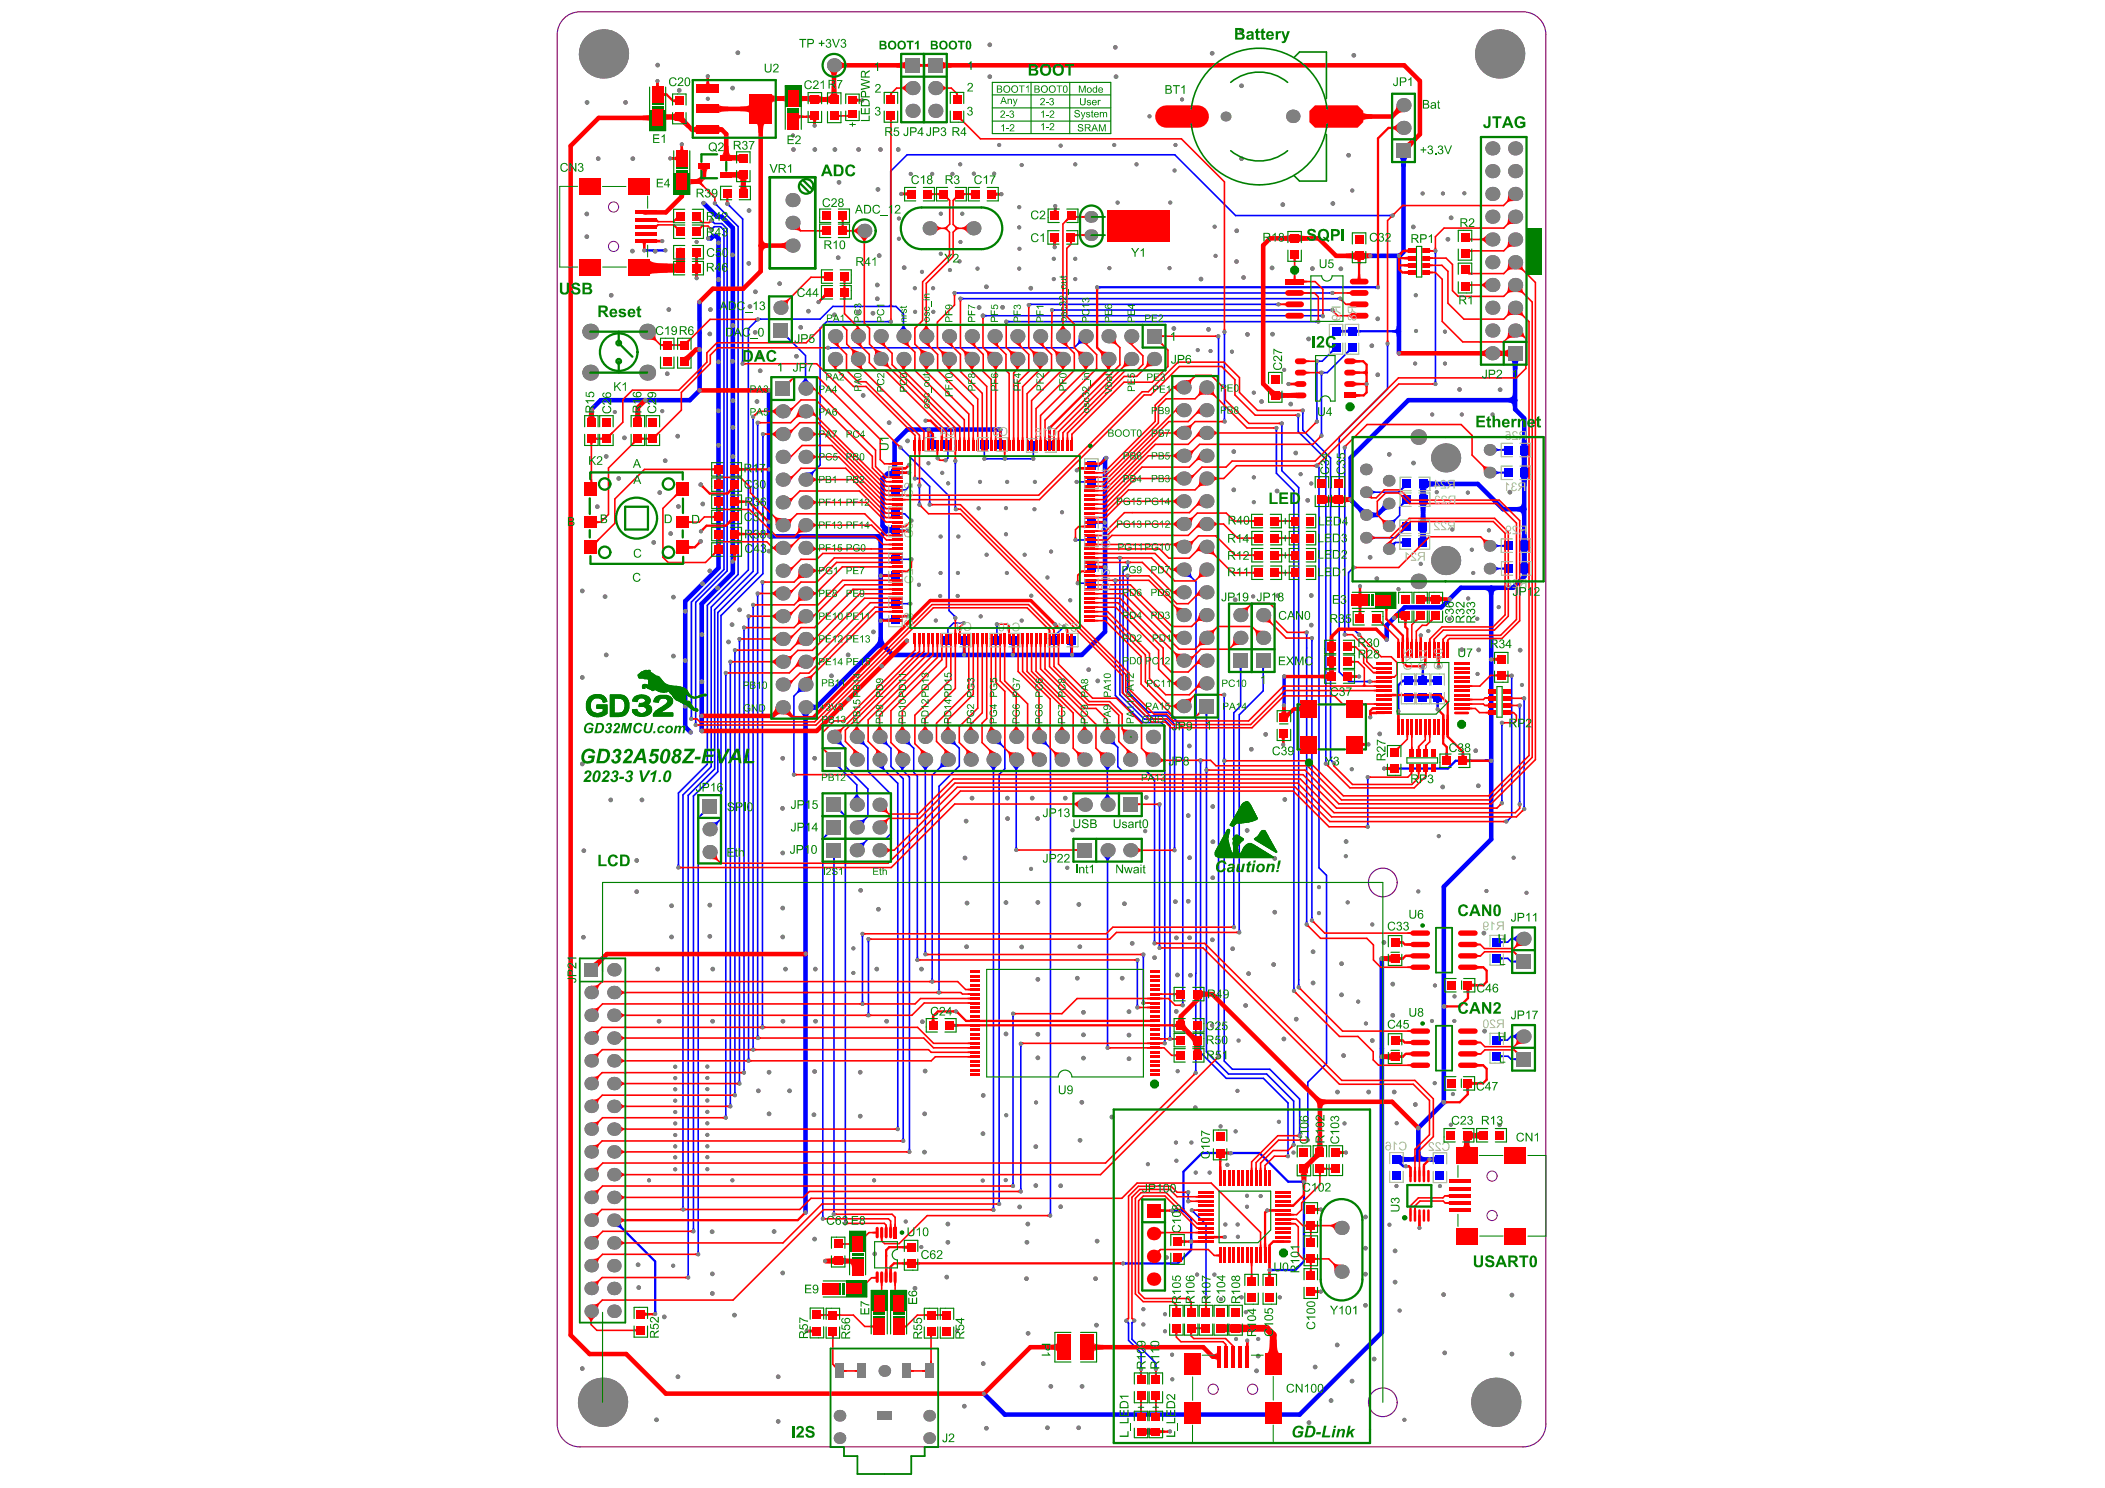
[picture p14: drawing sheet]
<svg xmlns="http://www.w3.org/2000/svg" width="297mm" height="210mm" viewBox="0 0 297 210" stroke-linecap="round" stroke-linejoin="round" font-family="sans-serif">
<g fill="none" stroke="#800080" stroke-width=".16">
<path d="M79.6 2.6a3.2 3.2 0 0 1 2.2-.9h133.1a3.2 3.2 0 0 1 3.2 3.2v196a3.2 3.2 0 0 1-3.2 3.2h-133.1a3.2 3.2 0 0 1-3.2-3.2v-196a3.2 3.2 0 0 1 1-2.3z"/>
<circle cx="195.1" cy="124.5" r="2.02"/>
<circle cx="195.1" cy="197.8" r="2.02"/>
</g>
<g fill="none" stroke="#800080" stroke-width=".14">
<circle cx="86.6" cy="34.8" r=".72"/>
<circle cx="86.6" cy="29.2" r=".72"/>
<circle cx="210.5" cy="171.5" r=".72"/>
<circle cx="210.5" cy="165.9" r=".72"/>
<circle cx="171.2" cy="196" r=".72"/>
<circle cx="176.8" cy="196" r=".72"/>
</g>
<g fill="#00f">
<path d="M91.1 35.1l.2 .1v.3h-.2z"/>
<path d="M92.3 184.9h.3l.1 .2h-.5z"/>
<path d="M93.5 35.2l.2-.1v.4h-.2z"/>
<path d="M92.1 35.2l-.2 .3 .3 .1 .4-.4h.2l.2 .3-.2 .1-.5-.4z"/>
<path d="M96.3 170.2h.2l.1 .2h-.4z"/>
<path d="M95.6 121.9h.2l.1 .3h-.4z"/>
<path d="M98.4 176.5h.2l.1 .2h-.4z"/>
<path d="M97.7 173.3h.3l.1 .2h-.5z"/>
<path d="M99.1 114.4l.4 .4-.5 .3-.2-.2z"/>
<path d="M98.1 101.8h.2l.1 .3h-.4z"/>
<path d="M97.4 101h.3l.1 .2h-.4z"/>
<path d="M100.4 32.1l.2-.1 .2 .1-.1 .3z"/>
<path d="M102.9 155.6h.3l.1 .3h-.4z"/>
<path d="M104.2 152.4h.3v.2h-.4z"/>
<path d="M103.6 154.1h.2l.1 .2h-.4z"/>
<path d="M102.9 93.6h.4l-.1 .2h-.3z"/>
<path d="M102.2 95.1h.4l-.1 .3h-.2z"/>
<path d="M103.5 91.9h.4l-.1 .3h-.2z"/>
<path d="M104.9 150.9h.2l.1 .2h-.4z"/>
<path d="M106.2 147.6h.2l.1 .3h-.4z"/>
<path d="M105.5 149.2h.2l.1 .2h-.4z"/>
<path d="M106.8 146h.2l.1 .2h-.4z"/>
<path d="M104.8 88.7h.4l-.1 .3h-.2z"/>
<path d="M106.1 85.5h.4l-.1 .3h-.2z"/>
<path d="M105.4 87.1h.4l-.1 .3h-.2z"/>
<path d="M106.7 83.9h.4l-.1 .3h-.2z"/>
<path d="M106.7 59.8h.4l-.1 .3h-.2z"/>
<path d="M106.1 59h.4l-.1 .2h-.2z"/>
<path d="M106.7 45l.2 .3-.2 .1-.2-.1z"/>
<path d="M107.5 144.5h.2l.1 .2h-.4z"/>
<path d="M107.4 82.3h.4l-.1 .2h-.2z"/>
<path d="M107.5 61.4h.4l-.1 .3h-.3z"/>
<path d="M111.9 108.8h.2l.1 .3h-.4z"/>
<path d="M110.8 47.6l.3-.3 .3 .5-.1 .1z"/>
<path d="M112.7 96.6l1 1h-.7l-.4 .2-.1-.2 .1-.4z"/>
<path d="M113.6 53.2h.2l.1 .4 .5 .5h-1.4l.4-.5z"/>
<path d="M116 171.5h.2l.1 .2h-.4z"/>
<path d="M116.7 117.4l.3 .3-.5 .3-.1-.1z"/>
<path d="M117.1 48.9l.2 .1v.2l-.2 .1z"/>
<path d="M119.2 172.1h.2l.1 .3-.4-.1z"/>
<path d="M118.4 114.5l.3-.3 .3 .5-.2 .1z"/>
<path d="M117.7 104.9l1-.9v.6l.2 .4-.2 .1-.3-.1z"/>
<path d="M121.6 141.2h.2l.1 .2h-.4z"/>
<path d="M121.5 131.9h.4l-.1 .3h-.2z"/>
<path d="M120.9 118.9h.7l.3-.2 .2 .2-.2 .4v.6z"/>
<path d="M120.8 111.9h.2l.2 .4 .4 .5h-1.4l.4-.5z"/>
<path d="M120.9 104.9l1-.9v.6l.2 .4-.2 .1-.3-.1z"/>
<path d="M124.4 87.3h.3v.3l-.1 .1z"/>
<path d="M124.5 81h.2v.4h-.2z"/>
<path d="M124.5 81h.7v.4h-.7z"/>
<path d="M123.3 76l1-.3h.3l-.6 .9a.57 .57 0 0 0-.7-.6z"/>
<path d="M127.3 160.5h.3l.1 .2h-.4z"/>
<path d="M126.6 158.8h.2l.1 .3h-.4z"/>
<path d="M127 78.7l.4 .1v.2l-.4 .1z"/>
<path d="M127 68.9l.4 .1v.2l-.4 .1z"/>
<path d="M125.9 64.9h.7v1l.3 .3h-1.1l.1-.3z"/>
<path d="M127 66.4l.1 .1h.5v.4h-.5l-.1 .1z"/>
<path d="M127.1 63.4l.3-.3 .1 .3-.2 .1z"/>
<path d="M125.3 45.3l.2-.1v.4l-.2-.1z"/>
<path d="M125.4 43.1h.1l.1-.2h.2l.1 .2h.1l-.3 .2z"/>
<path d="M128.2 162h.2l.1 .3h-.4z"/>
<path d="M129.3 135h.3l.1 .2h-.5z"/>
<path d="M128.2 78.8l.2-.1v.4l-.2-.1z"/>
<path d="M128.2 73.2l.2-.2 .2 .1-.3 .3z"/>
<path d="M129.6 70.8h.3v.2h-.4z"/>
<path d="M129.5 68.7h.4v.2h-.3z"/>
<path d="M128.2 68.5l.3 .3-.3 .1-.1-.2z"/>
<path d="M127.9 66.5h.2v.4h-.2z"/>
<path d="M132.4 139.6h.2l.1 .2h-.4z"/>
<path d="M131.4 138h.3v.3h-.4z"/>
<path d="M131.1 70.8h.2l.1 .2h-.4z"/>
<path d="M131.3 61.4h.3l.1 .5 .1 .2h-.6l.1-.2z"/>
<path d="M131 60.9l.3-.3 .1 .2-.2 .2z"/>
<path d="M131 60.9l.3-.3 .3 .3-.2 .3z"/>
<path d="M133.8 104.9l1-.9v.6l.2 .4-.2 .1-.4-.1z"/>
<path d="M133.6 89.3h.3l.1 .4h-.5z"/>
<path d="M134.5 86.9l.2-.1 .2 .1-.4 .2z"/>
<path d="M134.7 71.4h.2l.1 .2-.4 .1z"/>
<path d="M134.6 65.2h.4l-.1 .3h-.2z"/>
<path d="M133.5 63.3h.5l-.1 .4h-.3z"/>
<path d="M134.9 41.1l.2 .1v.2l-.2 .1z"/>
<path d="M135.7 90.9h.7l-.2 .2v.4h-.3l-.1-.4z"/>
<path d="M135.9 92h.3v.2h-.4z"/>
<path d="M135.9 91.5h.3l.1 .7h-.5z"/>
<path d="M135.7 41.9l.3 .1v.2l-.3 .1z"/>
<path d="M140.1 170.2h.2l.1 .3h-.4z"/>
<path d="M138.7 63.3h.4l-.1 .4h-.2z"/>
<path d="M138.8 64.3h.2l.1 .2h-.4z"/>
<path d="M138.9 44.3l.3 .1v.2l-.3 .2z"/>
<path d="M140.9 169.4h.2l.1 .2h-.4z"/>
<path d="M142.8 166.9h.3l.1 .2h-.5z"/>
<path d="M142.7 143.2h.5l-.1 .2h-.3z"/>
<path d="M142.8 92h.3v.2h-.4z"/>
<path d="M141 61.4h.3l.1 .5 .1 .2h-.6l.1-.2z"/>
<path d="M141 60.8h.4l-.1 .2h-.3z"/>
<path d="M142.2 45.2l.2 .1v.2l-.2 .1z"/>
<path d="M143.9 167.6h.3v.3h-.4z"/>
<path d="M143.8 147.4h.4v.3h-.3z"/>
<path d="M145.3 42.8h.2l.1 .2-.2 .2z"/>
<path d="M146.6 104.9l1-.9 .1 .6 .1 .4-.1 .1-.4-.1z"/>
<path d="M147.9 60.6h.4v.2h-.4z"/>
<path d="M148.6 89.7h.5z"/>
<path d="M149.9 88.4l.2 .3-.2 .1-.1-.2z"/>
<path d="M148.7 43.5l.2 .1v.2l-.2 .1z"/>
<path d="M151 92l.3-.1 .1 .2-.4 .2z"/>
<path d="M153 82.2l.4-.2v.5l-.4-.1z"/>
<path d="M152.3 82.1l.2 .1v.2l-.2 .1z"/>
<path d="M153 76.1l.4-.2v.5l-.4-.1z"/>
<path d="M152 76l.2 .1v.2l-.2 .1z"/>
<path d="M153 67.9l.4-.1v.4l-.4-.1z"/>
<path d="M152.1 67.8l.3 .1v.2l-.3 .1z"/>
<path d="M152.2 47.4l1 1-.7 .1-.3 .1-.2-.1 .2-.4z"/>
<path d="M154.6 73.4l.2 .1 .5 .1v.3h-.5l-.2 .1z"/>
<path d="M155.5 73.6l.2-.1v.4h-.2z"/>
<path d="M154.6 65.4l.1 .1h.3v.4h-.3l-.1 .1z"/>
<path d="M155 40.3l.2 .1v.3h-.2z"/>
<path d="M156.3 104.9l1-.9v.6l.2 .4-.2 .1-.4-.1z"/>
<path d="M157.2 82.1h.4l-.1 .2h-.2z"/>
<path d="M157.8 78.9h.4l-.1 .2h-.2z"/>
<path d="M160.9 192.7h.2l.1 .2h-.4z"/>
<path d="M159.8 186.3l.3 .3-.3 .1-.1-.2z"/>
<path d="M158.9 186.6l.3-.3 .1 .2-.1 .2z"/>
<path d="M158.7 178l.2 .1v.3h-.2z"/>
<path d="M160.3 135.6h.4l-.1 .3h-.2z"/>
<path d="M158.9 81.4h.4l-.1 .2h-.2z"/>
<path d="M159 79.5h.4l-.1 .3h-.3z"/>
<path d="M163 192.7h.2l.1 .2h-.4z"/>
<path d="M162.8 132.6h.2l.1 .3h-.4z"/>
<path d="M165.6 170.6h.2v.3l-.2 .1z"/>
<path d="M164.2 146.7h.3l.1 .3h-.4z"/>
<path d="M165 146.1h.2l.1 .3h-.4z"/>
<path d="M165.6 119.5h.3v.2h-.4z"/>
<path d="M167.9 175.3h.4v.3h-.4z"/>
<path d="M167.9 174.7h.4v.2h-.4z"/>
<path d="M168.2 171l.3-.3 .1 .2-.2 .2z"/>
<path d="M166.5 170.6l.3-.1v-.2l.4 .1 .2 .5-.2 .3-.6-.3z"/>
<path d="M167.6 169h.2l.1 .3h-.4z"/>
<path d="M167.5 168.4h.4l-.1 .2h-.2z"/>
<path d="M168.6 150.9h.2l.1 .2h-.4z"/>
<path d="M166.8 141.4h.2l.1 .2h-.4z"/>
<path d="M167 81.3l1-.9 .1 .6 .1 .4-.1 .1-.4-.1z"/>
<path d="M170.1 182.6h.2l.1 .2h-.4z"/>
<path d="M170 108.8h.4v.3h-.3z"/>
<path d="M170.1 108.2h.3v.2h-.4z"/>
<path d="M169.2 107.5h.4l-.1 .2h-.2z"/>
<path d="M173.3 162.5h.2l.4 .4 .2-.1-.1-.3h-.2l-.4 .4-.2-.1z"/>
<path d="M171.8 148.6h.3l.1 .3h-.5z"/>
<path d="M172.6 106.9h.3l.1 .2h-.5z"/>
<path d="M172.5 107.5h.5l-.1 .3h-.3z"/>
<path d="M172.5 98.2h.5l-.1 .2h-.3z"/>
<path d="M172.7 59h.2l.1 .2-.4 .1z"/>
<path d="M172.6 47h.4l-.1 .3h-.2z"/>
<path d="M171.7 47.7l.4-.1v.3h-.3z"/>
<path d="M174.8 131.1h.2l.1 .2h-.4z"/>
<path d="M174.8 94.2h.5l-.1 .4h-.2z"/>
<path d="M178 94.2h.5l-.1 .4h-.3z"/>
<path d="M179.4 179h.2v.3l-.2 .1z"/>
<path d="M179.9 60.6h.4l-.1 .2h-.2z"/>
<path d="M180.7 59.9h.4l-.1 .3h-.2z"/>
<path d="M180 42.8l.2-.1v.4l-.2-.1z"/>
<path d="M183.8 166.9h.4v.2h-.4z"/>
<path d="M183.6 166.5h.2v.4h-.2z"/>
<path d="M182.4 161.1h.3l.1 .2h-.4z"/>
<path d="M182.5 139.3h.2l.1 .3h-.4z"/>
<path d="M183.2 138.8h.2l.1 .3h-.4z"/>
<path d="M183.6 58.1h.4v.2h-.3z"/>
<path d="M183 58.8h.4l-.1 .2h-.2z"/>
<path d="M185 129.4h.2l.1 .2h-.4z"/>
<path d="M184.9 90.2h.4l-.1 .2h-.2z"/>
<path d="M185.8 66l.4-.3v.2l-.2 .2z"/>
<path d="M186.4 61h.2l.1 .3h-.4z"/>
<path d="M185.7 59h.2l.1 .3h-.4z"/>
<path d="M186.3 52.8h.4l-.1 .2h-.2z"/>
<path d="M186.7 52.4l.2 .1v.2l-.2 .1z"/>
<path d="M186 50.8h.3v.3l-.3 .1z"/>
<path d="M185.6 51.2h.4l-.1 .2h-.2z"/>
<path d="M185.6 45.3l.2-.1v.4l-.2-.1z"/>
<path d="M186.3 44.4h.2l-.1 .4-.2-.2z"/>
<path d="M187.8 107.4l.2-.1 .2 .1-.3 .3z"/>
<path d="M187.6 43.6l.2-.1v.4l-.2-.1z"/>
<path d="M188.7 42l.2-.1v.4l-.2-.1z"/>
<path d="M187.6 41.2l.2-.1v.4l-.2-.1z"/>
<path d="M189.6 89.1h.3l.1 .2h-.4z"/>
<path d="M191.4 89.3l.1-.2 .3 .1-.3 .3z"/>
<path d="M189.6 63.3h.4l-.1 .3h-.3z"/>
<path d="M192.9 116.2h.2l.1 .2h-.4z"/>
<path d="M192.8 109.8h.4l-.1 .3h-.2z"/>
<path d="M192.9 96l.2-.1v.4h-.2z"/>
<path d="M193.3 75.3l.4 .3 .4 .1v.3l-.4 .1-.4 .3z"/>
<path d="M194 40.4l.2-.1v.4h-.2z"/>
<path d="M196 76.6h.5l.3-.2 .2 .2-.2 .3v.5z"/>
<path d="M196 73.4h.5l.3-.2 .2 .2-.2 .3v.5z"/>
<path d="M195.1 71l.9 .8-.4 .1-.3 .2-.5-.4 .3-.3z"/>
<path d="M195.6 48.7h.4l-.1 .2h-.2z"/>
<path d="M196.1 30.3l.2-.1v.4l-.2-.1z"/>
<path d="M197.7 162.9l.3 .2 .9 .1v.7h-.9l-.3 .3z"/>
<path d="M198 164.4l.2-.1v.4h-.2z"/>
<path d="M197.9 95.9l.2-.2v.7l-.2-.2z"/>
<path d="M197.4 76.4l.5-.1v.4l-.5-.1z"/>
<path d="M197.9 70.8l.4 .3-.5 .3-.2-.1z"/>
<path d="M197.9 68.6l.4 .3-.5 .3-.2-.1z"/>
<path d="M197.4 22.2h1.3l-.2 .4-.1 .9h-.7l-.1-.9z"/>
<path d="M201.4 95.7l.1 .1 .5 .1v.3h-.5l-.1 .2z"/>
<path d="M201.6 95.9l.5-.1 .2-.1v.7l-.2-.2h-.5z"/>
<path d="M200.6 94.8h.3l.1 .5 .1 .1h-.6l.1-.1z"/>
<path d="M200.6 94.2h.4l-.1 .2h-.3z"/>
<path d="M200.2 71.1h1.2l-.2 .3-.1 1h-.6l-.1-1z"/>
<path d="M200.5 68.6h.6l.1 1 .2 .3h-1.2l.2-.3z"/>
<path d="M202.6 99h.6l-.1 .1-.1 .5h-.3v-.5z"/>
<path d="M202.7 99.6h.3l.1 .3h-.4z"/>
<path d="M211.8 148.8l.4 .1v.2l-.4 .1z"/>
<path d="M211.8 146.5l.4 .1v.2l-.4 .1z"/>
<path d="M211.8 135l.4 .1v.2l-.4 .1z"/>
<path d="M211.8 132.7l.4 .1v.2l-.4 .1z"/>
<path d="M211.8 112.9h.2l.1 .2h-.4z"/>
<path d="M211.7 102.2h.4l-.1 .2h-.2z"/>
<path d="M210.8 76.4l.4 .4 .3 .1v.2l-.3 .1-.4 .4z"/>
<path d="M211.7 76.9l.5-.1v.4l-.5-.1z"/>
<path d="M210.8 66.1l.4 .3 .3 .2v.2l-.3 .1-.4 .3z"/>
<path d="M211.7 66.6l.5-.2v.5l-.5-.1z"/>
<path d="M210.8 62.9l.4 .3 .3 .1v.3l-.3 .1-.4 .3z"/>
<path d="M211.7 63.3l.5-.1v.5l-.5-.1z"/>
<path d="M213.4 146.1l.4-.2 .5-.4v1.4l-.5-.4-.4-.2z"/>
<path d="M213.5 135.5l.5-.1v.5l-.5-.1z"/>
<path d="M213.4 132.3l.4-.1 .5-.5v1.4l-.5-.4-.4-.2z"/>
<path d="M214.3 113h.3v.2h-.4z"/>
<path d="M214.2 99.7h.4v.3h-.3z"/>
<path d="M100.2 116h.7l.3-.2 .2 .2-.3 1.1z"/>
<path d="M100.4 31.4l.3-.3 .1 .2-.2 .2z"/>
<path d="M100.9 29l.3-.3 .1 .2-.2 .2z"/>
<path d="M102.3 157.2h.2l.1 .3h-.4z"/>
<path d="M104.1 90.3h.4v.3h-.3z"/>
<path d="M102.6 29.1l.4-.4 .1 .3-.2 .2z"/>
<path d="M113 100.5h1.4l-.3 .4-.1 .4h-.7v-.4z"/>
<path d="M113.7 66.7l.6-.1 .4-.1 .2 .1-.2 .4v.6z"/>
<path d="M118 108.1h.6v.1l.2 .3h-.3z"/>
<path d="M120.9 115.7h.7l.3-.2 .2 .2-.2 .3v.7z"/>
<path d="M123.6 108l1.3-.3-.2 .5 .2 .3-.3 .1z"/>
<path d="M124 89.9h.6l.1 .6 .4 .5-.4 .6a.57 .57 0 0 0-.9 0l-.3-.6 .3-.5z"/>
<path d="M127 84.9l.4 .1v.3l-.4 .1z"/>
<path d="M127 72.3l.4 .1v.2l-.4 .1z"/>
<path d="M127 74.6l.1 .1h.5v.3l-.5 .1-.1 .1z"/>
<path d="M125.2 66.5l.4-.1 .2-.2v1.3l-.2-.3-.4-.1z"/>
<path d="M128 85h.2v.4l-.2-.1z"/>
<path d="M129.3 67.3l.2 .1v.2l-.2 .1z"/>
<path d="M127.9 74.7h.2v.4l-.2-.1z"/>
<path d="M133.4 64.6l.3-.1 .1 .2-.1 .2z"/>
<path d="M135.6 87.8l.2-.1v.4l-.2-.1z"/>
<path d="M139.1 64.5l.2 .1v.2l-.2 .1z"/>
<path d="M141.4 64.6l.2-.1v.4l-.2-.1z"/>
<path d="M142 64.5l.2 .1v.2l-.2 .1z"/>
<path d="M145.4 64.6l.2-.1v.4l-.2-.1z"/>
<path d="M154.6 79.7l.2 .1 .5 .1v.3h-.5l-.2 .1z"/>
<path d="M155.5 79.9l.2-.1v.4h-.2z"/>
<path d="M155 79.9l.7-.1v.4h-.7z"/>
<path d="M155.8 64.6l.3 .3-.2 .1-.2-.2z"/>
<path d="M155.6 64.8l.3 .3-.5 .4-.2-.2z"/>
<path d="M160.4 141.7h.2l.1 .2h-.4z"/>
<path d="M170 100.6h.5l-.1 .5h-.3z"/>
<path d="M183.3 159.8h.2l.1 .2h-.4z"/>
<path d="M187.9 49.3l.3 .3-.5 .3-.1-.1z"/>
<path d="M190.7 80.1l.3 .2-.2 .1-.2-.1z"/>
<path d="M191.4 46.4l.1 .1 .5 .1v.3h-.5l-.1 .1z"/>
<path d="M189.5 46.6l.5-.1 .2-.1v.6l-.2-.1h-.5z"/>
<path d="M190.2 49.3l.3 .3-.4 .3-.2-.1z"/>
<path d="M193.3 72.1l.3 .2h.4v.7h-.4l-.3 .2z"/>
<path d="M193.3 68.9l.4 .3 .4 .1v.2l-.4 .2-.4 .3z"/>
<path d="M195.5 108.2h.2v.4h-.2z"/>
<path d="M196.5 46.6l.7-.1v.4h-.7z"/>
<path d="M197.9 74.6l.3 .3-.5 .3-.1-.1z"/>
<path d="M201.4 98l.1 .1 .5 .1v.3h-.5l-.1 .1z"/>
<path d="M201.6 98.2l.5-.1 .2-.1v.6l-.2-.1h-.5z"/>
<path d="M200.2 68.9h1.2l-.2 .3-.1 .9h-.6l-.1-.9z"/>
<path d="M200.2 74.9h1.2l-.2 .3-.1 1h-.6l-.1-1z"/>
<path d="M200.5 72.4h.6l.1 1 .2 .3h-1.2l.2-.3z"/>
<path d="M200.5 74.6h.6l.1 1 .2 .3h-1.2l.2-.3z"/>
<path d="M210.8 79.6l.4 .4 .3 .1v.2l-.3 .1-.4 .4z"/>
<path d="M211.8 80.1l.4-.1v.4l-.4-.1z"/>
<path d="M213.5 149.3l.5-.1v.4l-.5-.1z"/>
<path d="M213.1 95.5h.4l-.1 .2h-.2z"/>
<path d="M213.2 50.8h1.2l-.2 .3-.1 1h-.6l-.1-1z"/>
<path d="M212.8 56.1a.57 .57 0 0 0 .7-.6l.6 1-.6 .9a.57 .57 0 0 0-.7-.6z"/>
<path d="M97 179.8h.2l.1 .2h-.4z"/>
<path d="M104.7 50.9h.2l.1 .2h-.4z"/>
<path d="M114.4 99.1l.4 .3 .4 .1v.6l-.4 .1-.4 .3z"/>
<path d="M107.1 44.8l.3 .1v.2l-.2 .1z"/>
<path d="M117.6 170.8l.2 .1 .1 .2h-.4z"/>
<path d="M122.4 142.8h.3v.2h-.4z"/>
<path d="M122.3 132.7h.4v.2h-.3z"/>
<path d="M124.1 104.9l1-.9 .1 .6 .1 .4-.1 .1-.4-.1z"/>
<path d="M125.1 87.3l.5-.1 .2-.1v.7l-.2-.2h-.5z"/>
<path d="M125.1 81h.5l.2-.1v.6l-.2-.1h-.5z"/>
<path d="M130.5 134.2h.2l.1 .2h-.4z"/>
<path d="M132.8 107.2l.9 1h-.6l-.4 .2-.1-.2 .1-.4z"/>
<path d="M127.3 104.9l1-.9 .1 .6 .1 .4-.1 .1-.4-.1z"/>
<path d="M127.4 45.8h.2l.1 .4 .5 .5h-1.4l.4-.5z"/>
<path d="M143.3 119.5h.2l.1 .2h-.4z"/>
<path d="M140.2 104.9l1-.9v.6l.2 .4-.2 .1-.3-.1z"/>
<path d="M142.6 90.9h.7l-.1 .2-.1 .4h-.3v-.4z"/>
<path d="M140.6 89.3h.2l.1 .4h-.5z"/>
<path d="M140.5 88.3h.4l-.1 .2h-.2z"/>
<path d="M145.6 63.4h.4l-.1 .5h-.2z"/>
<path d="M145.7 64.3h.2l.1 .2h-.4z"/>
<path d="M148.1 171l.2 .1 .1 .2h-.4z"/>
<path d="M156.2 147.4h.2l.1 .2h-.4z"/>
<path d="M156.1 111.9h.3l.1 .4 .5 .5h-1.4l.4-.5z"/>
<path d="M150.8 90.9h.7l-.1 .2-.1 .4h-.3l-.1-.4z"/>
<path d="M161.2 141h.3v.3h-.4z"/>
<path d="M161.1 134.9h.4v.2h-.3z"/>
<path d="M163.5 133.3h.2l.1 .2h-.4z"/>
<path d="M163.4 113.7h.4l-.1 .2h-.2z"/>
<path d="M174 130.4l.2-.1 .1 .3h-.4z"/>
<path d="M181.6 162.7h.3l.1 .2h-.5z"/>
<path d="M184.4 160.4h.3v.2h-.4z"/>
<path d="M184.3 130h.2l.1 .2h-.4z"/>
<path d="M187 107.3h.2l.1 .2h-.4z"/>
<path d="M184.2 89.4h.4l-.1 .2h-.2z"/>
<path d="M197.7 163.7v.2l.4 .5-.2 .2-.5-.4h-.2z"/>
<path d="M197.1 163.9l.3-.4 .4 .6-.2 .2z"/>
<path d="M197.2 99.9h.3v.2h-.4z"/>
<path d="M201.7 163.2h.7l.2-.2v1.2a.73 .73 0 0 0-.9-.3z"/>
<path d="M199.2 163.2a.57 .57 0 0 0 .6-.6h.7a.57 .57 0 0 0 .6 .6l-1 .7z"/>
<path d="M199.3 95.7l.2 .1 .4 .1v.3h-.4l-.2 .2z"/>
<path d="M199.5 95.9l.5-.1 .2-.1v.7l-.2-.2h-.5z"/>
<path d="M201.4 67.7l.4 .2h.9v.7l-.9 .1-.4 .2z"/>
<path d="M202.4 53.7h.3l.1 .3h-.5z"/>
<path d="M202.3 35.6h.5l-.1 .2h-.3z"/>
<path d="M215 113.7h.2l.1 .2h-.4z"/>
<path d="M212.6 115.6l.2-.1 .2 .2-.2 .2z"/>
<path d="M210 107.2l.2-.1v.4h-.2z"/>
<path d="M209.5 107.2l.7-.1v.4h-.7z"/>
<path d="M214.9 98.7h.4l-.1 .2h-.2z"/>
<path d="M214.5 80.8h1.2l-.2 .1-.1 .4h-.6l-.1-.4z"/>
<path d="M214.8 78.3h.6l.1 1 .2 .3h-1.2l.2-.3z"/>
<path d="M214.8 75.1h.6l.1 1 .2 .3h-1.2l.2-.3z"/>
<path d="M214.8 64.8h.6l.1 1 .2 .3h-1.2l.2-.3z"/>
<path d="M86.6 173.1l1-1v.6l.2 .4-.2 .2-.4-.2z"/>
<path d="M117.5 120.9h.4l-.1 .5h-.2z"/>
<path d="M125.1 74.4h.5l.2-.3v1.3l-.2-.2-.5-.1z"/>
<path d="M124.3 74.4l.5-.4 .5 .3 .6 .1v.7l-.6 .1-.5 .3-.6-.3a.53 .53 0 0 0 .1-.8z"/>
<path d="M129.9 107.9l1.4-.1-.5 .6-.1 .3h-.2l-.2-.3z"/>
<path d="M126.6 107.9h1.4l-.6 .7a.48 .48 0 0 1-.5-.4z"/>
<path d="M142.7 107.9h1.4l-.4 .5-.2 .3h-.2l-.2-.3z"/>
<path d="M139.5 107.9h1.4l-.5 .5-.1 .3h-.2l-.2-.3z"/>
<path d="M155.6 120.6h1.4l-.4 .6-.2 .3h-.2l-.2-.3z"/>
<path d="M155.6 107.9h1.4l-.5 .5-.1 .3h-.3l-.1-.3z"/>
<path d="M147.9 61.6h.4v.5l.1 .1h-.6l.1-.1z"/>
<path d="M191.6 72l.5-.5 .3 .3h.3l-.8 .8v-.3z"/>
<path d="M189.1 46.4l.2 .1 .5 .1v.3h-.5l-.2 .1z"/>
<path d="M197.1 45.9l.6 .8-.6 .8v-.2a.36 .36 0 0 0-.3-.4v-.3a.49 .49 0 0 0 .3-.7z"/>
<path d="M199.3 98l.2 .1 .4 .1v.3h-.4l-.2 .1z"/>
<path d="M199.5 98.2l.5-.1 .2-.1v.6l-.2-.1h-.5z"/>
<path d="M214.5 77.6h1.2l-.2 .3-.1 1h-.6l-.1-1z"/>
<path d="M209.5 83.2l.9-.6 1 .6a.57 .57 0 0 0-.7 .7h-.6a.57 .57 0 0 0-.6-.7z"/>
<path d="M214.5 67.3h1.2l-.2 .3-.1 1h-.6l-.1-1z"/>
<path d="M214.1 71.5a.57 .57 0 0 0 .7-.6l.6 .9-.6 1a.57 .57 0 0 0-.7-.6z"/>
<path d="M214.8 61.6h.6l.1 1 .2 .3h-1.2l.2-.3z"/>
<path d="M214.5 64.1h1.2l-.2 .3-.1 1h-.6l-.1-1z"/>
</g>
<g fill="none" stroke="#00f" stroke-width=".22">
<path d="M100.4 32.4l.4-.4h.9l.5 .5v47.8l-4.6 4.6-.1 16.5M100.4 31.1l.4 .4h1.1l.7 .8v48.2l-4.4 4.5v17.3M100.9 28.7l3.3 3.2v49.1l-4.4 4.4v22.4l-4.1 4.1v10.5M102.6 28.7l2.2 2.2v20.4M196.5 30.4h-22.1l-8.6-8.6h-37.8l-2.3 2.3v19.1M202.6 35.4v18.8M106.3 58.8v21.8l-5.5 5.4v22.5l-3.7 3.7v68M106.9 59.6v21.2l-5.6 5.6v22.5l-3.4 3.4v61.4M110.1 46.6l3.6 3.6v4.6M125.7 45.4h-9l-1 .9v19.3l-2 2.1M127.5 47.4v-3.1l-1.1-1.1h-8.9l-1.8 1.8h-8.8l-1.3 1.4v34l-5.2 5.2v22.6l-4 3.9v58.5M134.7 41.3h53.3"/>
<path d="M135.5 42.1h53.6M138.7 44.5h47.9M142 45.4h44M148.4 43.7h39.6M153.2 47.4l-1.6 1.7h-34.8M171.9 47.4v101.7M172.8 46.8v12.7M180.4 42.9h-35.1l-.1 .1M180.9 59.7v6.7l2.4 2.4v70.5M183.2 58.6v2.3l3.9 3.9v42.9M183.8 57.9v2.8l4 3.9v42.6l.4 .5M188.5 49l-1.9 2h-.8v8.5"/>
<path d="M190.8 49l-3.5 3.6h-.8v8.9M195.8 48.5v6.3l-6.8 6.9v33.1l1.3 1.3h3M107.7 61.2v19.7l-6 5.9v28.7l-1.4 1.5M126.4 72.5h1.3l.9 .9M126.4 78.9h2.2M127.1 63.1l6.8 6.9v16.1l1 1M128.5 68.5l-.7 .6h-1.4M129.1 67.5h1l1.1 1.1v2.6M129.7 68.5v2.7M133.8 62.7v1.9l-.4 .3M134.8 65v6.8h.1M138.9 62.7v2h6.9v-1.9"/>
<path d="M151.8 76.2h2.2M151.9 68h2.1M158 78.7v19.3l3.5 3.4h2.7l.9 .9v44.3M159.2 79.3v.7l-.7 .6v17.2l3.2 3.2h2.9l1.1 1.1v17.8M180.1 60.4v6.4l2.5 2.4v70.6M185.8 65.7l.3 .3v56.4l1.1 1.1v26.5l-2.7 2.7v8.1M189.8 63.1v26.4M198.5 76.5h-1.6l-.9 .9M198.5 74.3l-1.5 1.6h-4.3M198.5 70.5l-1 1v1.2l-1.5 1.5M198.5 68.3l-1.1 1.1h-4.7M210.2 66.7h2.4"/>
<path d="M210.2 63.5h2.5M212.8 77h-2.6M102.4 94.9v62.8M103.1 93.3v62.8M103.7 91.7v62.8M104.3 90.1v62.8M105 88.5v62.8M105.6 86.9v62.7M106.3 85.3v62.8M106.9 83.7v62.7M107.6 82.1v62.8M113.7 96.6l-1.7 1.6v11.1"/>
<path d="M126.4 85.2h2.1M136 87.9h-1.4l-.8 .8v1.6M140.7 88.1v2.2M150.2 88.4l-1.3 1.3v.6M152.1 82.3h1.9M157.4 81.9v16.2l3.8 3.8h2.6l.6 .5v44.8M159.1 81.2v16.3l3 3h2.7l2.1 2.1v39.2M167 80.3l1.8 1.8-.1 69.2M170.2 99.6v48.8l3.2 3.1h5.3l3.9 3.8v6.2M172.8 98v51.7l1.1 1.1h5.3l4.2 4.2v5.2M175 93.2h.1M175.1 93.2v6.4l-1 .9v30.3"/>
<path d="M178.2 93.2v4.3l-3.3 3.3v30.7M184.4 89.2v41.2M185.1 90h.1M185.1 90v39.8M191 80.1l-.7 .7v7.8l.3 .3h.6l.6 .6M212.8 80.2h-2.6M213.3 95.3v19.9l-.8 .7M214.4 99.5v14M215.1 98.5v15.6M100.1 113.8l-1.6 1.6v61.5M117.7 119.9v51.4M117.7 107.2v.3l3.2 3.2v2.8"/>
<path d="M117.7 103.9l1.6 1.7v2.5l3.2 3.2v3.9l-1.6 1.5M117.7 113.5l1.6 1.6v57.5M117.7 116.7l-1.6 1.6v53.6M120.9 103.9l1.6 1.6v3.3l3.2 3.2v5.6l-.7 .8h-2.5l-1.6 1.5M124.1 107.2v.7l2.6 2.6v48.8M124.1 103.9l1.6 1.7v2.5l1.8 1.8v51M127.3 103.9l1.6 1.7v3.4l.6 .5v25.9M127.3 107.2v1.4l1 1v52.9M130.5 107.2l.1 27.4M133.8 103.9l1.6 1.7v2.5l-2.9 2.8v29.1M133.8 107.2l-2.3 2.2v29.1M140.2 103.9l1.6 1.7v2.8l-.8 .8v60.6"/>
<path d="M140.2 107.2v63.5M143.4 107.2v12.7M146.6 103.9l1.6 1.7v65.9M156.3 103.9l1.4 1.5v2.8l.6 .5h3.4l1.2 1.2v23.2M156.3 107.2v6.2M156.3 119.9v27.9M163.6 113.5v20.2M169.4 107.3v41.2l3.6 3.6h5.3l3.5 3.5v7.5M193 109.6v7M211.9 102v11.3M215.1 114.1h.1M121.7 131.7v9.9"/>
<path d="M122.5 132.5v10.7M160.5 135.4v6.7M161.3 134.6v6.9M211.2 135.2h1.6l.4 .4h1.8M215 132.4h-1.8l-.5 .5h-1.5M143 143v24.3M144 147.2v20.9M164.4 147.2h.1M211.2 149h1.6l.4 .4h1.8M215 146.2h-1.8l-.5 .5h-1.5M167.7 168.2v1.3M168.2 170.7l2 2v10.3"/>
<path d="M184.5 160.8h.1M158.9 186.3l.4 .3v2.5l1.7 1.7v2.3M160.1 186.3l-.4 .3v2.3l3.4 3.4v.8"/>
</g>
<g fill="none" stroke="#00f" stroke-width=".64">
<path d="M99.3 28.6l1.9 2h.6l1.6 1.5v48.7l-4.4 4.4v17.9M99.9 33.6h.4l.3-.3h.5l.3 .3v46.5l-4.7 4.7v17.7l.8 .8M197.4 36.1v13.7M198.1 21.3v14.2l-.6 .6h-4.1M98.7 42.6v12.5l-1.4 1.4h-12.5l-1.3 1.3M108.5 55.1v20.5l.1 .1h15.7M213.8 56.5h-15.1l-8.1 8.1v5.9l2.1 2.1h1.6l1.7-1.6M213.8 49.8v7.9l1.3 1.3v21.2M125.1 74.8l-.8 .8v15.1M125.1 74.8h1.3M141.2 60.6h-13.2l-1.8 1.8v4.3l.2 .1h-1.2l-.7 .7v6.6l.6 .7M156.1 64.6l-.2 .2v24.3l-3.2 3.3h-26.7l-1.7-1.7"/>
<path d="M215.1 71.8h-3l-3.6-3.5h-7.7v8.2M124.3 90.7l-9.1 9.1h-1.5v71.2M210.4 82.9v35.5l-6.7 6.7v30.4l-3.6 3.6v4.4M215.1 80.2v1.1l-1.6 1.6h-7.3l-2.8 2.8h-5.2l-2.5 2.5v2M195 135.2v52.8l-11.6 11.5h-41.6l-3-2.9M197.1 163.5l6.1 .1"/>
</g>
<g fill="none" stroke="#00f" stroke-width=".32">
<path d="M90.9 35.3h3M154.8 40.5h39.6M188.5 46.7h8.9M126.4 74.8l.1 .1h1.8M128.3 66.7h-1.8l-.1 .1M131 60.6l.5 .4v1.7M141.2 60.6v2.1M148.1 62.8h.1M148.1 60.4v2.4M154 80h1.9M155.9 73.7h-1.7l-.2 .2M155.9 64.8l-.9 .9h-1"/>
<path d="M124.4 87.4h2M126.4 81.2l-.2-.2-.3 .2h-1.6M136 90.3l-.2 .2 .2 .2v1.7M143 90.3v2.1M151.1 90.3v2l.2 .1M198.7 98.3h4.1l.1 1.8M200.8 94v2M202.9 96.1l-5-.1-.6 .6v3.7M215.1 80.2h.1M210.4 107.3h-5l-1.1 1.1h-9M86.6 172.1l5.9 5.8v7.5M167 170.8h-1.6v.1"/>
<path d="M167 170.8l1.1 1.1v4.4l-1.9 1.9h-7.7M167 170.8v-5.5l2.6-2.7h8.1l4.1 4.1h2.2v11.2l-1.2 1.3h-3.7M197.1 163.5l.9 1h.4"/>
</g>
<path d="M181.2 95.4v4.1" fill="none" stroke="#00f" stroke-width=".48"/>
<g fill="#808080">
<circle cx="103.4" cy="45.9" r=".32"/>
<circle cx="106.8" cy="56.6" r=".32"/>
<circle cx="100.3" cy="43.7" r=".32"/>
<circle cx="105.8" cy="43.2" r=".32"/>
<circle cx="106.6" cy="46.9" r=".32"/>
<circle cx="113" cy="46.2" r=".32"/>
<circle cx="123.8" cy="42.1" r=".32"/>
<circle cx="114.1" cy="43.9" r=".32"/>
<circle cx="123.2" cy="44.2" r=".32"/>
<circle cx="121.1" cy="44" r=".32"/>
<circle cx="117.7" cy="44.4" r=".32"/>
<circle cx="194.7" cy="103.5" r=".32"/>
<circle cx="173.9" cy="133.8" r=".32"/>
<circle cx="171.1" cy="132.6" r=".32"/>
<circle cx="167.9" cy="132.3" r=".32"/>
<circle cx="166" cy="132.3" r=".32"/>
<circle cx="166" cy="142.7" r=".32"/>
<circle cx="99.2" cy="71.1" r=".32"/>
<circle cx="93.1" cy="69.5" r=".32"/>
<circle cx="95.7" cy="71.4" r=".32"/>
<circle cx="94.6" cy="75.3" r=".32"/>
<circle cx="92.2" cy="76.5" r=".32"/>
<circle cx="87.3" cy="67.5" r=".32"/>
<circle cx="88.1" cy="61.8" r=".32"/>
<circle cx="84.3" cy="71.5" r=".32"/>
<circle cx="85.5" cy="64.4" r=".32"/>
<circle cx="118.3" cy="36.4" r=".32"/>
<circle cx="123.9" cy="26.7" r=".32"/>
<circle cx="184.7" cy="47.8" r=".32"/>
<circle cx="194.4" cy="45" r=".32"/>
<circle cx="169.5" cy="39.4" r=".32"/>
<circle cx="175.5" cy="39.1" r=".32"/>
<circle cx="170.5" cy="46.5" r=".32"/>
<circle cx="165.6" cy="46.3" r=".32"/>
<circle cx="176" cy="117.1" r=".32"/>
<circle cx="161.7" cy="112.5" r=".32"/>
<circle cx="150.3" cy="112.6" r=".32"/>
<circle cx="145.7" cy="112.6" r=".32"/>
<circle cx="142.1" cy="112.6" r=".32"/>
<circle cx="137.2" cy="112.6" r=".32"/>
<circle cx="99.8" cy="153.6" r=".29"/>
<circle cx="99.8" cy="152.1" r=".29"/>
<circle cx="99.8" cy="150.5" r=".29"/>
<circle cx="99.8" cy="155.2" r=".29"/>
<circle cx="99.8" cy="156.8" r=".29"/>
<circle cx="99.8" cy="158.5" r=".29"/>
<circle cx="99.8" cy="160.1" r=".29"/>
<circle cx="99.8" cy="161.7" r=".29"/>
<circle cx="99.8" cy="163.2" r=".29"/>
<circle cx="99.8" cy="164.9" r=".29"/>
<circle cx="95" cy="178.5" r=".29"/>
<circle cx="95.3" cy="164.9" r=".29"/>
<circle cx="95.3" cy="163.3" r=".29"/>
<circle cx="95.3" cy="161.7" r=".29"/>
<circle cx="95.3" cy="160.1" r=".29"/>
<circle cx="95.3" cy="158.5" r=".29"/>
<circle cx="95.3" cy="156.9" r=".29"/>
<circle cx="95.3" cy="155.3" r=".29"/>
<circle cx="95.3" cy="150.5" r=".29"/>
<circle cx="95.3" cy="152.1" r=".29"/>
<circle cx="95.3" cy="153.7" r=".29"/>
<circle cx="166.2" cy="151.1" r=".29"/>
<circle cx="171" cy="144.6" r=".29"/>
<circle cx="141.9" cy="166.5" r=".29"/>
<circle cx="138.7" cy="166.5" r=".29"/>
<circle cx="127.8" cy="172.3" r=".29"/>
<circle cx="123.3" cy="166.5" r=".29"/>
<circle cx="91.6" cy="166.5" r=".29"/>
<circle cx="103.3" cy="166.5" r=".29"/>
<circle cx="168.7" cy="165.4" r=".29"/>
<circle cx="173.7" cy="162.7" r=".29"/>
<circle cx="176" cy="189.1" r=".29"/>
<circle cx="180.6" cy="183" r=".29"/>
<circle cx="175.2" cy="183" r=".29"/>
<circle cx="164.7" cy="177.4" r=".29"/>
<circle cx="170.7" cy="165.4" r=".29"/>
<circle cx="173.2" cy="164.3" r=".29"/>
<circle cx="95.7" cy="122.4" r=".29"/>
<circle cx="146.2" cy="155.5" r=".29"/>
<circle cx="142" cy="157.3" r=".29"/>
<circle cx="120.4" cy="137.2" r=".29"/>
<circle cx="120.4" cy="133.8" r=".29"/>
<circle cx="121.7" cy="131.7" r=".29"/>
<circle cx="121.7" cy="141.6" r=".29"/>
<circle cx="122.5" cy="143.2" r=".29"/>
<circle cx="122.5" cy="132.5" r=".29"/>
<circle cx="112" cy="109.3" r=".29"/>
<circle cx="116.8" cy="49.1" r=".29"/>
<circle cx="93.4" cy="34" r=".29"/>
<circle cx="211.6" cy="158.7" r=".29"/>
<circle cx="204.7" cy="158.7" r=".29"/>
<circle cx="98.3" cy="34.1" r=".29"/>
<circle cx="172.3" cy="183.3" r=".29"/>
<circle cx="202.5" cy="152.8" r=".29"/>
<circle cx="205" cy="154.3" r=".29"/>
<circle cx="205.3" cy="140.6" r=".29"/>
<circle cx="202.5" cy="139" r=".29"/>
<circle cx="201.5" cy="89" r=".29"/>
<circle cx="161.6" cy="117.2" r=".29"/>
<circle cx="151.3" cy="117.1" r=".29"/>
<circle cx="150.6" cy="122.4" r=".29"/>
<circle cx="145.5" cy="122.6" r=".29"/>
<circle cx="192.7" cy="144.4" r=".29"/>
<circle cx="193.6" cy="130.4" r=".29"/>
<circle cx="187.1" cy="107.7" r=".29"/>
<circle cx="186.1" cy="125.1" r=".29"/>
<circle cx="186.1" cy="128.8" r=".29"/>
<circle cx="200.3" cy="173.2" r=".29"/>
<circle cx="121.7" cy="14.2" r=".29"/>
<circle cx="115" cy="17.7" r=".29"/>
<circle cx="111.9" cy="19.1" r=".29"/>
<circle cx="92.8" cy="11.4" r=".29"/>
<circle cx="99.9" cy="13.9" r=".29"/>
<circle cx="99.9" cy="10.8" r=".29"/>
<circle cx="96.2" cy="20.4" r=".29"/>
<circle cx="94.6" cy="22.3" r=".29"/>
<circle cx="98.3" cy="39.2" r=".29"/>
<circle cx="186.4" cy="182.2" r=".29"/>
<circle cx="186.4" cy="170.6" r=".29"/>
<circle cx="135" cy="187.8" r=".29"/>
<circle cx="130" cy="175.9" r=".29"/>
<circle cx="166.8" cy="14" r=".29"/>
<circle cx="162.2" cy="16.4" r=".29"/>
<circle cx="200.5" cy="79.5" r=".29"/>
<circle cx="207.9" cy="80.8" r=".29"/>
<circle cx="207.7" cy="77.5" r=".29"/>
<circle cx="148.3" cy="77.8" r=".29"/>
<circle cx="149.9" cy="72.3" r=".29"/>
<circle cx="131" cy="65.3" r=".29"/>
<circle cx="133.8" cy="68.2" r=".29"/>
<circle cx="133" cy="66.7" r=".29"/>
<circle cx="129.7" cy="82.5" r=".29"/>
<circle cx="144.2" cy="87.5" r=".29"/>
<circle cx="138.4" cy="86.9" r=".29"/>
<circle cx="132.1" cy="87.5" r=".29"/>
<circle cx="203.6" cy="27.3" r=".29"/>
<circle cx="200.8" cy="27.3" r=".29"/>
<circle cx="206.6" cy="27.3" r=".29"/>
<circle cx="207.1" cy="69.5" r=".29"/>
<circle cx="202.7" cy="69.4" r=".29"/>
<circle cx="210.1" cy="74.8" r=".29"/>
<circle cx="204.9" cy="74.7" r=".29"/>
<circle cx="204.5" cy="87.3" r=".29"/>
<circle cx="211.5" cy="85.6" r=".29"/>
<circle cx="207.2" cy="84.4" r=".29"/>
<circle cx="208.5" cy="87.3" r=".29"/>
<circle cx="208.5" cy="95.1" r=".29"/>
<circle cx="214.8" cy="96.6" r=".29"/>
<circle cx="190.8" cy="108.5" r=".29"/>
<circle cx="208.6" cy="110.9" r=".32"/>
<circle cx="203.6" cy="111" r=".32"/>
<circle cx="138.7" cy="159.9" r=".32"/>
<circle cx="138.7" cy="154.5" r=".32"/>
<circle cx="102.8" cy="90.6" r=".32"/>
<circle cx="104.4" cy="86" r=".32"/>
<circle cx="103.3" cy="88.1" r=".32"/>
<circle cx="99" cy="96.2" r=".32"/>
<circle cx="99" cy="89.5" r=".32"/>
<circle cx="96.7" cy="93.2" r=".32"/>
<circle cx="99.1" cy="82.3" r=".32"/>
<circle cx="96.7" cy="86.2" r=".32"/>
<circle cx="96.7" cy="99.6" r=".32"/>
<circle cx="103.4" cy="64.4" r=".32"/>
<circle cx="103.4" cy="60.3" r=".32"/>
<circle cx="103.4" cy="56.5" r=".32"/>
<circle cx="101.4" cy="62.8" r=".32"/>
<circle cx="101.4" cy="58" r=".32"/>
<circle cx="129.1" cy="181.7" r=".32"/>
<circle cx="123.4" cy="176.9" r=".32"/>
<circle cx="196.7" cy="87.1" r=".32"/>
<circle cx="145.5" cy="40.7" r=".32"/>
<circle cx="139.2" cy="40.5" r=".32"/>
<circle cx="138.2" cy="43.4" r=".32"/>
<circle cx="141.5" cy="43.3" r=".32"/>
<circle cx="127.6" cy="37.8" r=".32"/>
<circle cx="124.1" cy="36.1" r=".32"/>
<circle cx="123.8" cy="40.2" r=".32"/>
<circle cx="118.4" cy="25.7" r=".32"/>
<circle cx="110" cy="40" r=".32"/>
<circle cx="86.2" cy="41.6" r=".32"/>
<circle cx="88.3" cy="14.4" r=".32"/>
<circle cx="82.8" cy="14.4" r=".32"/>
<circle cx="104.1" cy="7.4" r=".32"/>
<circle cx="191" cy="7.8" r=".32"/>
<circle cx="171" cy="7.5" r=".32"/>
<circle cx="190.3" cy="21.9" r=".32"/>
<circle cx="188.1" cy="28.7" r=".32"/>
<circle cx="181" cy="28.9" r=".32"/>
<circle cx="213.1" cy="69.4" r=".32"/>
<circle cx="194.3" cy="81.6" r=".32"/>
<circle cx="193.3" cy="78.6" r=".32"/>
<circle cx="199.5" cy="65.3" r=".32"/>
<circle cx="196" cy="64.1" r=".32"/>
<circle cx="211.7" cy="55" r=".32"/>
<circle cx="206" cy="54.9" r=".32"/>
<circle cx="194.4" cy="52.9" r=".32"/>
<circle cx="193.6" cy="48.8" r=".32"/>
<circle cx="168.7" cy="156.3" r=".32"/>
<circle cx="156.9" cy="157.6" r=".32"/>
<circle cx="152.4" cy="160.9" r=".32"/>
<circle cx="152.7" cy="155.5" r=".32"/>
<circle cx="152.4" cy="133.6" r=".32"/>
<circle cx="144.2" cy="133.6" r=".32"/>
<circle cx="136.4" cy="133.6" r=".32"/>
<circle cx="159.8" cy="133.1" r=".32"/>
<circle cx="121.4" cy="125.6" r=".32"/>
<circle cx="110.4" cy="114" r=".32"/>
<circle cx="141.2" cy="60.6" r=".29"/>
<circle cx="124.3" cy="81.2" r=".29"/>
<circle cx="136" cy="92.4" r=".29"/>
<circle cx="142.9" cy="92.4" r=".29"/>
<circle cx="154.9" cy="96.1" r=".32"/>
<circle cx="153.6" cy="94.5" r=".32"/>
<circle cx="176.6" cy="105.7" r=".32"/>
<circle cx="171.1" cy="113.8" r=".32"/>
<circle cx="167.9" cy="121" r=".32"/>
<circle cx="171.1" cy="123.8" r=".32"/>
<circle cx="171.2" cy="118.8" r=".32"/>
<circle cx="189.9" cy="118.7" r=".32"/>
<circle cx="199.7" cy="155.8" r=".32"/>
<circle cx="196.7" cy="154" r=".32"/>
<circle cx="193.1" cy="154" r=".32"/>
<circle cx="188.7" cy="154" r=".32"/>
<circle cx="185.3" cy="138.7" r=".32"/>
<circle cx="185.3" cy="134.3" r=".32"/>
<circle cx="189.3" cy="140.3" r=".32"/>
<circle cx="189.3" cy="135.9" r=".32"/>
<circle cx="196.5" cy="143.2" r=".32"/>
<circle cx="196.5" cy="138.8" r=".32"/>
<circle cx="184.7" cy="200.7" r=".32"/>
<circle cx="187.8" cy="197.6" r=".32"/>
<circle cx="190.8" cy="194.8" r=".32"/>
<circle cx="193.9" cy="191.7" r=".32"/>
<circle cx="196.9" cy="176.5" r=".32"/>
<circle cx="196.9" cy="180.9" r=".32"/>
<circle cx="192.7" cy="179.7" r=".32"/>
<circle cx="192.7" cy="184.1" r=".32"/>
<circle cx="192.7" cy="171.7" r=".32"/>
<circle cx="192.7" cy="176.1" r=".32"/>
<circle cx="188.7" cy="189.7" r=".32"/>
<circle cx="185.6" cy="192.8" r=".32"/>
<circle cx="139.2" cy="201.5" r=".32"/>
<circle cx="136.1" cy="198.4" r=".32"/>
<circle cx="147.8" cy="201.4" r=".32"/>
<circle cx="152.2" cy="201.4" r=".32"/>
<circle cx="148.3" cy="195.6" r=".32"/>
<circle cx="152.7" cy="195.6" r=".32"/>
<circle cx="107" cy="153.9" r=".32"/>
<circle cx="111.4" cy="153.9" r=".32"/>
<circle cx="86.2" cy="112.8" r=".32"/>
<circle cx="90.6" cy="112.8" r=".32"/>
<circle cx="89.8" cy="121.4" r=".32"/>
<circle cx="89.8" cy="125.8" r=".32"/>
<circle cx="94.8" cy="127.8" r=".32"/>
<circle cx="94.8" cy="132.2" r=".32"/>
<circle cx="110.5" cy="132.2" r=".32"/>
<circle cx="100.2" cy="132.1" r=".32"/>
<circle cx="135.5" cy="23.2" r=".29"/>
<circle cx="144.2" cy="23.3" r=".29"/>
<circle cx="151.7" cy="23.2" r=".29"/>
<circle cx="160.4" cy="23.2" r=".29"/>
<circle cx="171.4" cy="32" r=".29"/>
<circle cx="185.1" cy="129.8" r=".29"/>
<circle cx="183.3" cy="139.3" r=".29"/>
<circle cx="197.3" cy="100.3" r=".29"/>
<circle cx="193.1" cy="105" r=".29"/>
<circle cx="181.1" cy="105" r=".29"/>
<circle cx="172.8" cy="98" r=".29"/>
<circle cx="172.8" cy="107.3" r=".29"/>
<circle cx="171.9" cy="149.1" r=".29"/>
<circle cx="182.5" cy="162.6" r=".29"/>
<circle cx="189.9" cy="162.6" r=".29"/>
<circle cx="172.2" cy="158.9" r=".29"/>
<circle cx="162" cy="164.2" r=".29"/>
<circle cx="203.2" cy="167.3" r=".29"/>
<circle cx="197.1" cy="167.3" r=".29"/>
<circle cx="191.7" cy="141.3" r=".29"/>
<circle cx="190.2" cy="127.3" r=".29"/>
<circle cx="189.9" cy="120.8" r=".29"/>
<circle cx="213.6" cy="121" r=".29"/>
<circle cx="215.4" cy="125.9" r=".29"/>
<circle cx="209.8" cy="125.7" r=".29"/>
<circle cx="200.1" cy="125.8" r=".29"/>
<circle cx="210.6" cy="58.5" r=".29"/>
<circle cx="206.3" cy="58.5" r=".29"/>
<circle cx="202.1" cy="58.5" r=".29"/>
<circle cx="176.9" cy="67.3" r=".29"/>
<circle cx="176.9" cy="70.8" r=".29"/>
<circle cx="183.5" cy="66.9" r=".29"/>
<circle cx="185" cy="68.2" r=".29"/>
<circle cx="127.2" cy="27.4" r=".29"/>
<circle cx="141.3" cy="27.4" r=".29"/>
<circle cx="148.8" cy="34.9" r=".29"/>
<circle cx="148.7" cy="39.4" r=".29"/>
<circle cx="148.7" cy="36.5" r=".29"/>
<circle cx="148.9" cy="29.1" r=".29"/>
<circle cx="151.7" cy="39.4" r=".29"/>
<circle cx="151.7" cy="36.5" r=".29"/>
<circle cx="143.9" cy="35.1" r=".29"/>
<circle cx="143.8" cy="29.2" r=".29"/>
<circle cx="143.8" cy="32.1" r=".29"/>
<circle cx="126.8" cy="30.8" r=".29"/>
<circle cx="126.8" cy="33.7" r=".29"/>
<circle cx="137.4" cy="24.5" r=".29"/>
<circle cx="140.3" cy="24.5" r=".29"/>
<circle cx="128.5" cy="24.5" r=".29"/>
<circle cx="131.5" cy="24.5" r=".29"/>
<circle cx="134.4" cy="24.5" r=".29"/>
<circle cx="135.8" cy="30.2" r=".29"/>
<circle cx="132.8" cy="30.2" r=".29"/>
<circle cx="135.5" cy="34.1" r=".29"/>
<circle cx="134" cy="38.1" r=".29"/>
<circle cx="135.4" cy="36.9" r=".29"/>
<circle cx="132.8" cy="35.8" r=".29"/>
<circle cx="131.7" cy="44" r=".29"/>
<circle cx="131.7" cy="40.7" r=".29"/>
<circle cx="129.1" cy="40.7" r=".29"/>
<circle cx="129.1" cy="44" r=".29"/>
<circle cx="213.4" cy="191" r=".32"/>
<circle cx="203.9" cy="190.8" r=".32"/>
<circle cx="213.4" cy="182.7" r=".32"/>
<circle cx="203.7" cy="182.6" r=".32"/>
<circle cx="205.2" cy="144" r=".29"/>
<circle cx="202.1" cy="144" r=".29"/>
<circle cx="188.2" cy="107.7" r=".29"/>
<circle cx="186.5" cy="61.5" r=".29"/>
<circle cx="185.8" cy="59.5" r=".29"/>
<circle cx="183.8" cy="57.9" r=".29"/>
<circle cx="183.2" cy="58.6" r=".29"/>
<circle cx="185.8" cy="65.7" r=".32"/>
<circle cx="185" cy="88.2" r=".32"/>
<circle cx="185" cy="84" r=".32"/>
<circle cx="185.1" cy="90" r=".29"/>
<circle cx="189.8" cy="63.1" r=".29"/>
<circle cx="191" cy="80.1" r=".29"/>
<circle cx="193" cy="116.6" r=".29"/>
<circle cx="193" cy="109.6" r=".29"/>
<circle cx="215.1" cy="114.1" r=".29"/>
<circle cx="215.1" cy="98.5" r=".29"/>
<circle cx="212.5" cy="115.9" r=".29"/>
<circle cx="213.3" cy="95.3" r=".29"/>
<circle cx="204.5" cy="84.5" r=".29"/>
<circle cx="195.7" cy="90.2" r=".29"/>
<circle cx="193.3" cy="96.1" r=".29"/>
<circle cx="197.3" cy="83.1" r=".29"/>
<circle cx="200.5" cy="89.6" r=".29"/>
<circle cx="189.8" cy="89.5" r=".29"/>
<circle cx="184.4" cy="89.2" r=".29"/>
<circle cx="91.1" cy="56.5" r=".32"/>
<circle cx="94.2" cy="52.7" r=".32"/>
<circle cx="98.7" cy="49.3" r=".32"/>
<circle cx="83.5" cy="57.8" r=".32"/>
<circle cx="99" cy="101" r=".29"/>
<circle cx="99" cy="103.1" r=".32"/>
<circle cx="98.2" cy="102.3" r=".29"/>
<circle cx="124.4" cy="94" r=".32"/>
<circle cx="119.7" cy="98.6" r=".32"/>
<circle cx="128.2" cy="86.9" r=".29"/>
<circle cx="106.3" cy="58.8" r=".29"/>
<circle cx="108.5" cy="55.1" r=".29"/>
<circle cx="106.9" cy="45.1" r=".29"/>
<circle cx="98.7" cy="42.6" r=".29"/>
<circle cx="195.8" cy="48.5" r=".29"/>
<circle cx="193.4" cy="36.1" r=".29"/>
<circle cx="181.2" cy="52.2" r=".29"/>
<circle cx="181.8" cy="54.2" r=".29"/>
<circle cx="194.4" cy="40.5" r=".29"/>
<circle cx="196.5" cy="30.4" r=".29"/>
<circle cx="134.7" cy="41.3" r=".29"/>
<circle cx="195.3" cy="108.4" r=".29"/>
<circle cx="181.2" cy="99.5" r=".29"/>
<circle cx="181.2" cy="95.4" r=".29"/>
<circle cx="154.8" cy="40.5" r=".29"/>
<circle cx="135.5" cy="42.1" r=".29"/>
<circle cx="142" cy="45.4" r=".29"/>
<circle cx="186" cy="45.4" r=".29"/>
<circle cx="188" cy="43.7" r=".29"/>
<circle cx="186.7" cy="44.6" r=".29"/>
<circle cx="189.1" cy="42.1" r=".29"/>
<circle cx="188" cy="41.3" r=".29"/>
<circle cx="180.4" cy="42.9" r=".29"/>
<circle cx="143.4" cy="119.9" r=".29"/>
<circle cx="165.7" cy="119.9" r=".29"/>
<circle cx="164.4" cy="147.2" r=".29"/>
<circle cx="191.8" cy="89.5" r=".29"/>
<circle cx="201.7" cy="163.5" r=".29"/>
<circle cx="198.4" cy="164.5" r=".29"/>
<circle cx="203.7" cy="155.5" r=".32"/>
<circle cx="200.1" cy="159.1" r=".32"/>
<circle cx="203.8" cy="142" r=".32"/>
<circle cx="92.5" cy="185.4" r=".29"/>
<circle cx="209.5" cy="145.5" r=".32"/>
<circle cx="209.4" cy="131.6" r=".32"/>
<circle cx="195.3" cy="132.9" r=".32"/>
<circle cx="193.6" cy="146.8" r=".32"/>
<circle cx="195" cy="135.2" r=".32"/>
<circle cx="195" cy="149.1" r=".32"/>
<circle cx="196.1" cy="172.8" r=".29"/>
<circle cx="184.4" cy="130.4" r=".29"/>
<circle cx="182.6" cy="139.8" r=".29"/>
<circle cx="180.1" cy="60.4" r=".29"/>
<circle cx="180.9" cy="59.7" r=".29"/>
<circle cx="172.8" cy="46.8" r=".29"/>
<circle cx="171.9" cy="47.4" r=".29"/>
<circle cx="193.4" cy="101.2" r=".29"/>
<circle cx="190.6" cy="70.5" r=".29"/>
<circle cx="202.6" cy="54.2" r=".29"/>
<circle cx="174.9" cy="131.5" r=".29"/>
<circle cx="174.1" cy="130.8" r=".29"/>
<circle cx="162.9" cy="133.1" r=".29"/>
<circle cx="163.6" cy="113.5" r=".29"/>
<circle cx="163.6" cy="133.7" r=".29"/>
<circle cx="161.3" cy="134.6" r=".29"/>
<circle cx="130.6" cy="134.6" r=".29"/>
<circle cx="214.4" cy="113.5" r=".29"/>
<circle cx="214.4" cy="99.5" r=".29"/>
<circle cx="211.9" cy="113.3" r=".29"/>
<circle cx="170.2" cy="108.6" r=".29"/>
<circle cx="169.4" cy="107.3" r=".29"/>
<circle cx="138.8" cy="196.6" r=".29"/>
<circle cx="160.1" cy="186.3" r=".29"/>
<circle cx="158.9" cy="186.3" r=".29"/>
<circle cx="161" cy="193.1" r=".29"/>
<circle cx="163.1" cy="193.1" r=".29"/>
<circle cx="184.5" cy="160.8" r=".29"/>
<circle cx="167.7" cy="169.5" r=".29"/>
<circle cx="167.7" cy="168.2" r=".29"/>
<circle cx="128.3" cy="65.6" r=".29"/>
<circle cx="115.5" cy="42.6" r=".29"/>
<circle cx="152" cy="66.3" r=".29"/>
<circle cx="130.6" cy="59.3" r=".29"/>
<circle cx="138.3" cy="68" r=".29"/>
<circle cx="142.1" cy="68" r=".29"/>
<circle cx="146" cy="68" r=".29"/>
<circle cx="146" cy="71.8" r=".29"/>
<circle cx="142" cy="71.7" r=".29"/>
<circle cx="145.5" cy="84" r=".29"/>
<circle cx="142.1" cy="80.8" r=".29"/>
<circle cx="139.2" cy="78.3" r=".29"/>
<circle cx="151" cy="84.7" r=".29"/>
<circle cx="147.8" cy="81.5" r=".29"/>
<circle cx="144.6" cy="78.3" r=".29"/>
<circle cx="142" cy="75.4" r=".29"/>
<circle cx="138.1" cy="71.7" r=".29"/>
<circle cx="135.2" cy="75.7" r=".29"/>
<circle cx="135.2" cy="80.8" r=".29"/>
<circle cx="135.1" cy="84.1" r=".29"/>
<circle cx="132.7" cy="84.1" r=".29"/>
<circle cx="132.7" cy="80.8" r=".29"/>
<circle cx="132.7" cy="75.7" r=".29"/>
<circle cx="176.8" cy="84.1" r=".29"/>
<circle cx="197.1" cy="158.4" r=".29"/>
<circle cx="180.5" cy="158.2" r=".29"/>
<circle cx="189.7" cy="158.5" r=".29"/>
<circle cx="174.8" cy="146.8" r=".29"/>
<circle cx="174.4" cy="159.6" r=".29"/>
<circle cx="165.4" cy="194.6" r=".29"/>
<circle cx="165.4" cy="191.1" r=".29"/>
<circle cx="164.4" cy="187.8" r=".29"/>
<circle cx="161.3" cy="186.8" r=".29"/>
<circle cx="164.4" cy="185.4" r=".29"/>
<circle cx="161.3" cy="184.7" r=".29"/>
<circle cx="168.9" cy="179.8" r=".29"/>
<circle cx="171.4" cy="179.8" r=".29"/>
<circle cx="174.7" cy="174.5" r=".29"/>
<circle cx="174.6" cy="172.7" r=".29"/>
<circle cx="172.9" cy="172.7" r=".29"/>
<circle cx="176" cy="170.2" r=".29"/>
<circle cx="177.9" cy="168.7" r=".29"/>
<circle cx="176" cy="168.7" r=".29"/>
<circle cx="166" cy="163.7" r=".29"/>
<circle cx="168.1" cy="161.2" r=".29"/>
<circle cx="165.9" cy="161.2" r=".29"/>
<circle cx="86.8" cy="58.1" r=".29"/>
<circle cx="93.4" cy="58" r=".29"/>
<circle cx="99.3" cy="28.6" r=".29"/>
<circle cx="165" cy="37.8" r=".29"/>
<circle cx="156.5" cy="37.8" r=".29"/>
<circle cx="143.8" cy="37.9" r=".29"/>
<circle cx="137.9" cy="37.9" r=".29"/>
<circle cx="130.1" cy="38.4" r=".29"/>
<circle cx="165.7" cy="24" r=".29"/>
<circle cx="165.1" cy="28.6" r=".29"/>
<circle cx="157.7" cy="28.6" r=".29"/>
<circle cx="165.9" cy="20.5" r=".29"/>
<circle cx="157.2" cy="20.5" r=".29"/>
<circle cx="149.7" cy="20.5" r=".29"/>
<circle cx="141" cy="20.5" r=".29"/>
<circle cx="171.5" cy="36.1" r=".29"/>
<circle cx="170.8" cy="49.5" r=".29"/>
<circle cx="169" cy="49.4" r=".29"/>
<circle cx="173.8" cy="49.6" r=".29"/>
<circle cx="203.9" cy="51.3" r=".29"/>
<circle cx="203.9" cy="46.8" r=".29"/>
<circle cx="190.8" cy="26.9" r=".29"/>
<circle cx="199.7" cy="51.3" r=".29"/>
<circle cx="199.8" cy="46.7" r=".29"/>
<circle cx="199.8" cy="41.6" r=".29"/>
<circle cx="203" cy="117.9" r=".29"/>
<circle cx="197.5" cy="184.9" r=".29"/>
<circle cx="198.2" cy="200.3" r=".29"/>
<circle cx="200.8" cy="94" r=".29"/>
<circle cx="185.8" cy="51" r=".29"/>
<circle cx="186.5" cy="52.6" r=".29"/>
<circle cx="148.4" cy="43.7" r=".29"/>
<circle cx="145.2" cy="43" r=".29"/>
<circle cx="158" cy="78.7" r=".29"/>
<circle cx="159.2" cy="79.3" r=".29"/>
<circle cx="175.8" cy="185.1" r=".29"/>
<circle cx="168.2" cy="170.7" r=".29"/>
<circle cx="170.2" cy="183" r=".29"/>
<circle cx="168.1" cy="175.1" r=".29"/>
<circle cx="179.1" cy="179.2" r=".29"/>
<circle cx="181.8" cy="163.1" r=".29"/>
<circle cx="182.6" cy="161.5" r=".29"/>
<circle cx="202.6" cy="35.4" r=".29"/>
<circle cx="211.9" cy="102" r=".29"/>
<circle cx="129.7" cy="68.5" r=".29"/>
<circle cx="129.7" cy="71.2" r=".29"/>
<circle cx="129.1" cy="67.5" r=".29"/>
<circle cx="131.2" cy="71.2" r=".29"/>
<circle cx="172.8" cy="59.5" r=".29"/>
<circle cx="134.9" cy="71.8" r=".29"/>
<circle cx="134.8" cy="65" r=".29"/>
<circle cx="134.8" cy="87.2" r=".29"/>
<circle cx="100.4" cy="31.1" r=".29"/>
<circle cx="100.9" cy="28.7" r=".29"/>
<circle cx="100.4" cy="32.4" r=".29"/>
<circle cx="148.1" cy="60.4" r=".29"/>
<circle cx="141.8" cy="64.7" r=".29"/>
<circle cx="131" cy="60.6" r=".29"/>
<circle cx="133.4" cy="64.9" r=".29"/>
<circle cx="128.3" cy="66.7" r=".29"/>
<circle cx="128.5" cy="68.5" r=".29"/>
<circle cx="128.3" cy="74.9" r=".29"/>
<circle cx="128.6" cy="73.4" r=".29"/>
<circle cx="128.6" cy="78.9" r=".29"/>
<circle cx="124.3" cy="87.6" r=".29"/>
<circle cx="128.5" cy="85.2" r=".29"/>
<circle cx="136" cy="87.9" r=".29"/>
<circle cx="140.7" cy="88.1" r=".29"/>
<circle cx="151.3" cy="92.4" r=".29"/>
<circle cx="150.2" cy="88.4" r=".29"/>
<circle cx="155.9" cy="80" r=".29"/>
<circle cx="152.1" cy="82.3" r=".29"/>
<circle cx="155.9" cy="73.7" r=".29"/>
<circle cx="151.8" cy="76.2" r=".29"/>
<circle cx="156.1" cy="64.6" r=".29"/>
<circle cx="151.9" cy="68" r=".29"/>
<circle cx="145.8" cy="64.7" r=".29"/>
<circle cx="138.9" cy="64.7" r=".29"/>
<circle cx="210.4" cy="107.3" r=".29"/>
<circle cx="210.4" cy="93" r=".29"/>
<circle cx="197.4" cy="36.1" r=".29"/>
<circle cx="116.4" cy="177.9" r=".29"/>
<circle cx="113.8" cy="187.8" r=".29"/>
<circle cx="176.9" cy="55.4" r=".29"/>
<circle cx="192.8" cy="54.2" r=".29"/>
<circle cx="191.9" cy="82.7" r=".29"/>
<circle cx="203" cy="94" r=".29"/>
<circle cx="202.9" cy="100.1" r=".29"/>
<circle cx="191.8" cy="95.4" r=".29"/>
<circle cx="174.6" cy="153.9" r=".29"/>
<circle cx="172.8" cy="174.5" r=".29"/>
<circle cx="178.8" cy="170.7" r=".29"/>
<circle cx="165.1" cy="201.9" r=".29"/>
<circle cx="165.4" cy="170.8" r=".29"/>
<circle cx="143" cy="167.3" r=".29"/>
<circle cx="143" cy="143" r=".29"/>
<circle cx="144" cy="168.1" r=".29"/>
<circle cx="144" cy="147.2" r=".29"/>
<circle cx="138.7" cy="44.5" r=".32"/>
<circle cx="117.7" cy="171.3" r=".29"/>
<circle cx="116.1" cy="171.9" r=".29"/>
<circle cx="119.3" cy="172.6" r=".29"/>
<circle cx="148.2" cy="171.5" r=".29"/>
<circle cx="107.6" cy="82.1" r=".29"/>
<circle cx="107.6" cy="144.9" r=".29"/>
<circle cx="106.9" cy="83.7" r=".29"/>
<circle cx="106.9" cy="146.4" r=".29"/>
<circle cx="106.3" cy="85.3" r=".29"/>
<circle cx="106.3" cy="148.1" r=".29"/>
<circle cx="105.6" cy="86.9" r=".29"/>
<circle cx="105.6" cy="149.6" r=".29"/>
<circle cx="105" cy="88.5" r=".29"/>
<circle cx="105" cy="151.3" r=".29"/>
<circle cx="104.3" cy="90.1" r=".29"/>
<circle cx="104.3" cy="152.9" r=".29"/>
<circle cx="103.7" cy="91.7" r=".29"/>
<circle cx="103.7" cy="154.5" r=".29"/>
<circle cx="103.1" cy="93.3" r=".29"/>
<circle cx="103.1" cy="156.1" r=".29"/>
<circle cx="102.4" cy="94.9" r=".29"/>
<circle cx="102.4" cy="157.7" r=".29"/>
<circle cx="107.7" cy="61.2" r=".29"/>
<circle cx="98.5" cy="176.9" r=".29"/>
<circle cx="106.9" cy="59.6" r=".29"/>
<circle cx="97.9" cy="173.7" r=".29"/>
<circle cx="97.1" cy="180.2" r=".29"/>
<circle cx="127.1" cy="63.1" r=".29"/>
<circle cx="125.7" cy="45.4" r=".29"/>
<circle cx="96.4" cy="170.6" r=".29"/>
<circle cx="102.6" cy="28.7" r=".32"/>
<circle cx="104.8" cy="51.3" r=".29"/>
<circle cx="97.5" cy="101.4" r=".29"/>
<circle cx="99.9" cy="33.6" r=".29"/>
<circle cx="97.5" cy="103.3" r=".29"/>
<circle cx="128" cy="90.4" r=".29"/>
<circle cx="148.9" cy="88.1" r=".29"/>
<circle cx="131.5" cy="138.5" r=".29"/>
<circle cx="132.5" cy="140" r=".29"/>
<circle cx="126.7" cy="159.3" r=".29"/>
<circle cx="127.5" cy="160.9" r=".29"/>
<circle cx="128.3" cy="162.5" r=".29"/>
<circle cx="156.3" cy="147.8" r=".29"/>
<circle cx="168.7" cy="151.3" r=".29"/>
<circle cx="140.2" cy="170.7" r=".29"/>
<circle cx="141" cy="169.8" r=".29"/>
<circle cx="159.1" cy="81.2" r=".29"/>
<circle cx="157.4" cy="81.9" r=".29"/>
<circle cx="166.9" cy="141.8" r=".29"/>
<circle cx="165.1" cy="146.6" r=".29"/>
<circle cx="161.3" cy="141.5" r=".29"/>
<circle cx="160.5" cy="142.1" r=".29"/>
<circle cx="160.5" cy="135.4" r=".29"/>
<circle cx="129.5" cy="135.4" r=".29"/>
<circle cx="134.9" cy="142.7" r=".29"/>
<circle cx="183.4" cy="160.2" r=".29"/>
<circle cx="90.9" cy="35.3" r=".29"/>
<circle cx="93.9" cy="35.3" r=".29"/>
<circle cx="98.7" cy="55.1" r=".29"/>
<circle cx="108.6" cy="66.2" r=".29"/>
<circle cx="108.5" cy="73.6" r=".29"/>
<circle cx="108.5" cy="75.6" r=".29"/>
<circle cx="197.4" cy="49.8" r=".29"/>
<circle cx="113.7" cy="171" r=".29"/>
<circle cx="113.7" cy="134.6" r=".29"/>
<circle cx="184" cy="166.7" r=".29"/>
<circle cx="158.5" cy="178.2" r=".29"/>
<circle cx="108.5" cy="151.2" r=".32"/>
<circle cx="108.5" cy="157.1" r=".32"/>
<circle cx="93.7" cy="185.8" r=".32"/>
<circle cx="103.6" cy="185.5" r=".32"/>
<circle cx="110.5" cy="179.6" r=".32"/>
<circle cx="115" cy="174.8" r=".32"/>
<circle cx="133.8" cy="175.2" r=".32"/>
<circle cx="144.9" cy="175.2" r=".32"/>
<circle cx="154.8" cy="175.1" r=".32"/>
<circle cx="133.6" cy="180.2" r=".32"/>
<circle cx="144.8" cy="180.4" r=".32"/>
<circle cx="154.6" cy="180.4" r=".32"/>
<circle cx="92.6" cy="200.3" r=".32"/>
<circle cx="109.8" cy="200.5" r=".32"/>
<circle cx="109.8" cy="194.2" r=".32"/>
<circle cx="95.7" cy="194.2" r=".32"/>
<circle cx="82.2" cy="193.1" r=".32"/>
<circle cx="138.7" cy="192.4" r=".32"/>
<circle cx="154.7" cy="186.9" r=".32"/>
<circle cx="145.1" cy="188.1" r=".32"/>
<circle cx="130.5" cy="151.1" r=".32"/>
<circle cx="130.5" cy="157.1" r=".32"/>
<circle cx="130.4" cy="162.5" r=".32"/>
<circle cx="146.2" cy="161.7" r=".32"/>
<circle cx="146.5" cy="149.2" r=".32"/>
<circle cx="146.5" cy="145.9" r=".32"/>
<circle cx="146.5" cy="138.1" r=".32"/>
<circle cx="146.5" cy="127.3" r=".32"/>
<circle cx="146.4" cy="115.5" r=".32"/>
<circle cx="142.2" cy="115.5" r=".32"/>
<circle cx="142" cy="127.3" r=".32"/>
<circle cx="136.3" cy="115.8" r=".32"/>
<circle cx="136.2" cy="121" r=".32"/>
<circle cx="136.5" cy="127.4" r=".32"/>
<circle cx="181.3" cy="112.8" r=".32"/>
<circle cx="179.9" cy="121.1" r=".32"/>
<circle cx="179.9" cy="128.7" r=".32"/>
<circle cx="179.7" cy="136.1" r=".32"/>
<circle cx="189.6" cy="148.9" r=".32"/>
<circle cx="182.9" cy="143.8" r=".32"/>
<circle cx="176.2" cy="137.3" r=".32"/>
<circle cx="175.8" cy="141.8" r=".32"/>
<circle cx="181.2" cy="146.6" r=".32"/>
<circle cx="167.8" cy="105.2" r=".32"/>
<circle cx="178.6" cy="103.6" r=".32"/>
<circle cx="174.3" cy="84.6" r=".32"/>
<circle cx="180.3" cy="84" r=".32"/>
<circle cx="174.1" cy="69.1" r=".32"/>
<circle cx="180.2" cy="69.3" r=".32"/>
<circle cx="184.5" cy="70.6" r=".32"/>
<circle cx="174.1" cy="63.7" r=".32"/>
<circle cx="182.8" cy="63.9" r=".32"/>
<circle cx="178" cy="56.6" r=".32"/>
<circle cx="182.1" cy="57" r=".32"/>
<circle cx="176" cy="47.2" r=".32"/>
<circle cx="179.6" cy="47.1" r=".32"/>
<circle cx="174.5" cy="36.9" r=".32"/>
<circle cx="174.5" cy="32.6" r=".32"/>
<circle cx="175.2" cy="22.4" r=".32"/>
<circle cx="175.2" cy="12.1" r=".32"/>
<circle cx="175.2" cy="4.4" r=".32"/>
<circle cx="199.4" cy="32" r=".32"/>
<circle cx="204.8" cy="30.7" r=".32"/>
<circle cx="204.3" cy="33.7" r=".32"/>
<circle cx="157.4" cy="6.7" r=".32"/>
<circle cx="139.7" cy="6.3" r=".32"/>
<circle cx="139.7" cy="10.8" r=".32"/>
<circle cx="157.5" cy="10.8" r=".32"/>
<circle cx="84.4" cy="22.4" r=".32"/>
<circle cx="89.3" cy="22.4" r=".32"/>
<circle cx="82.8" cy="30.2" r=".32"/>
<circle cx="82.8" cy="33.4" r=".32"/>
<circle cx="105.7" cy="29.7" r=".32"/>
<circle cx="105.7" cy="37.2" r=".32"/>
<circle cx="106.6" cy="41.2" r=".32"/>
<circle cx="100.2" cy="47.1" r=".32"/>
<circle cx="94.4" cy="43.7" r=".32"/>
<circle cx="107.2" cy="50.2" r=".32"/>
<circle cx="112.4" cy="50.3" r=".32"/>
<circle cx="93.9" cy="65" r=".32"/>
<circle cx="95.6" cy="61.5" r=".32"/>
<circle cx="98.9" cy="68.4" r=".32"/>
<circle cx="98.9" cy="76.4" r=".32"/>
<circle cx="85.4" cy="84.2" r=".32"/>
<circle cx="95" cy="84.2" r=".32"/>
<circle cx="85.5" cy="92.4" r=".32"/>
<circle cx="95" cy="92.5" r=".32"/>
<circle cx="82.3" cy="132.2" r=".32"/>
<circle cx="82.4" cy="120" r=".32"/>
<circle cx="82.2" cy="107.8" r=".32"/>
<circle cx="82.2" cy="95.6" r=".32"/>
<circle cx="82.2" cy="83.4" r=".32"/>
<circle cx="100.5" cy="173.8" r=".32"/>
<circle cx="109.2" cy="173.7" r=".32"/>
<circle cx="100.5" cy="179.7" r=".32"/>
<circle cx="100.5" cy="182.5" r=".32"/>
<circle cx="133.8" cy="172.7" r=".32"/>
<circle cx="145" cy="172.7" r=".32"/>
<circle cx="143.9" cy="170.3" r=".32"/>
<circle cx="146.2" cy="167.2" r=".32"/>
<circle cx="149.7" cy="167.3" r=".32"/>
<circle cx="149.7" cy="170.2" r=".32"/>
<circle cx="115" cy="151.2" r=".32"/>
<circle cx="114.9" cy="157.3" r=".32"/>
<circle cx="121.4" cy="157.4" r=".32"/>
<circle cx="121.4" cy="151.2" r=".32"/>
<circle cx="125.1" cy="144.1" r=".32"/>
<circle cx="130.2" cy="144.1" r=".32"/>
<circle cx="115.1" cy="144.1" r=".32"/>
<circle cx="110.5" cy="144.1" r=".32"/>
<circle cx="100.6" cy="144.1" r=".32"/>
<circle cx="93" cy="144.1" r=".32"/>
<circle cx="92.8" cy="136.7" r=".32"/>
<circle cx="100.6" cy="136.7" r=".32"/>
<circle cx="110.8" cy="136.7" r=".32"/>
<circle cx="115" cy="136.7" r=".32"/>
<circle cx="123.7" cy="136.7" r=".32"/>
<circle cx="130" cy="136.7" r=".32"/>
<circle cx="100.2" cy="127.7" r=".32"/>
<circle cx="110.5" cy="128.1" r=".32"/>
<circle cx="124" cy="128.3" r=".32"/>
<circle cx="108.5" cy="77.7" r=".32"/>
<circle cx="128.1" cy="62.2" r=".32"/>
<circle cx="125.5" cy="59.6" r=".32"/>
<circle cx="121.8" cy="55.8" r=".32"/>
<circle cx="98.9" cy="74.9" r=".29"/>
<circle cx="103.4" cy="79.2" r=".29"/>
<circle cx="152.9" cy="142.8" r=".32"/>
<circle cx="152.9" cy="146" r=".32"/>
<circle cx="152.9" cy="149.3" r=".32"/>
<circle cx="159.3" cy="146" r=".32"/>
<circle cx="159.3" cy="142.7" r=".32"/>
<circle cx="159.3" cy="149.4" r=".32"/>
<circle cx="142" cy="145.9" r=".32"/>
<circle cx="174.4" cy="188.9" r=".29"/>
<circle cx="177.5" cy="188.9" r=".29"/>
<circle cx="177.5" cy="191.3" r=".32"/>
<circle cx="177.3" cy="193.4" r=".32"/>
<circle cx="92.8" cy="9.2" r=".32"/>
<circle cx="95.8" cy="12.7" r=".32"/>
<circle cx="103.4" cy="12.4" r=".32"/>
<circle cx="112" cy="21.1" r=".32"/>
<circle cx="115" cy="21.1" r=".32"/>
<circle cx="117.8" cy="21.1" r=".32"/>
<circle cx="121.2" cy="21.1" r=".32"/>
<circle cx="124.2" cy="21.1" r=".32"/>
<circle cx="126.8" cy="21.1" r=".32"/>
<circle cx="92.5" cy="35.4" r=".32"/>
<circle cx="89.2" cy="35.4" r=".32"/>
<circle cx="167.7" cy="115.1" r=".32"/>
<circle cx="152.2" cy="127.6" r=".32"/>
<circle cx="152" cy="138" r=".32"/>
<circle cx="158.7" cy="127.5" r=".32"/>
<circle cx="158.3" cy="138" r=".32"/>
<circle cx="162.9" cy="135.1" r=".32"/>
<circle cx="166.1" cy="137.5" r=".32"/>
<circle cx="168" cy="137.6" r=".32"/>
<circle cx="165.9" cy="127.2" r=".32"/>
<circle cx="167.7" cy="127.1" r=".32"/>
<circle cx="115" cy="107" r=".32"/>
<circle cx="110.5" cy="107" r=".32"/>
<circle cx="123.2" cy="89.1" r=".32"/>
<circle cx="117.3" cy="95.3" r=".32"/>
<circle cx="119.7" cy="92.4" r=".32"/>
<circle cx="101.3" cy="82.9" r=".32"/>
<circle cx="100.2" cy="80.5" r=".32"/>
<circle cx="103.4" cy="51" r=".32"/>
<circle cx="101.4" cy="51.1" r=".32"/>
<circle cx="103.4" cy="36" r=".32"/>
<circle cx="101.4" cy="39.4" r=".32"/>
<circle cx="101.4" cy="34.3" r=".32"/>
<circle cx="110.5" cy="120.3" r=".32"/>
<circle cx="107.3" cy="52.3" r=".32"/>
<circle cx="90" cy="178.4" r=".32"/>
<circle cx="90.1" cy="181.6" r=".32"/>
<circle cx="206.3" cy="91.6" r=".32"/>
<circle cx="208.7" cy="91.7" r=".32"/>
<circle cx="214.5" cy="91.7" r=".32"/>
<circle cx="208.2" cy="105.9" r=".32"/>
<circle cx="185.2" cy="37.9" r=".32"/>
<circle cx="189.2" cy="37.9" r=".32"/>
<circle cx="179.5" cy="37.8" r=".32"/>
<circle cx="132.3" cy="64.6" r=".29"/>
<circle cx="170.2" cy="86.8" r="1"/>
<circle cx="170.2" cy="73.9" r="1"/>
<circle cx="170.2" cy="61.1" r="1"/>
<circle cx="196" cy="71" r=".82"/>
<circle cx="113.7" cy="99.8" r="1"/>
<circle cx="113.7" cy="93.3" r="1"/>
<circle cx="113.7" cy="90.1" r="1"/>
<circle cx="113.7" cy="83.7" r="1"/>
<circle cx="113.7" cy="80.5" r="1"/>
<circle cx="113.7" cy="74.1" r="1"/>
<circle cx="113.7" cy="70.9" r="1"/>
<circle cx="113.7" cy="67.7" r="1"/>
<circle cx="113.7" cy="64.4" r="1"/>
<circle cx="113.7" cy="61.2" r="1"/>
<circle cx="113.7" cy="58" r="1"/>
<circle cx="170.2" cy="90" r="1"/>
<circle cx="170.2" cy="93.2" r="1"/>
<circle cx="170.2" cy="80.3" r="1"/>
<circle cx="170.2" cy="83.6" r="1"/>
<circle cx="170.2" cy="67.5" r="1"/>
<circle cx="170.2" cy="70.7" r="1"/>
<circle cx="170.2" cy="57.9" r="1"/>
<circle cx="170.2" cy="64.3" r="1"/>
<circle cx="170.2" cy="54.7" r="1"/>
<circle cx="172.9" cy="16.4" r=".7"/>
<circle cx="196" cy="77.4" r=".82"/>
<circle cx="196" cy="67.8" r=".82"/>
<circle cx="196" cy="74.2" r=".82"/>
<circle cx="213.8" cy="37" r="1"/>
<circle cx="213.8" cy="40.2" r="1"/>
<circle cx="213.8" cy="43.4" r="1"/>
<circle cx="213.8" cy="27.4" r="1"/>
<circle cx="213.8" cy="30.6" r="1"/>
<circle cx="213.8" cy="33.8" r="1"/>
<circle cx="213.8" cy="20.9" r="1"/>
<circle cx="113.7" cy="96.6" r="1"/>
<circle cx="113.7" cy="86.9" r="1"/>
<circle cx="113.7" cy="77.3" r="1"/>
<circle cx="113.7" cy="54.8" r="1"/>
<circle cx="170.2" cy="96.4" r="1"/>
<circle cx="170.2" cy="77.1" r="1"/>
<circle cx="213.8" cy="46.6" r="1"/>
<circle cx="213.8" cy="24.1" r="1"/>
<circle cx="83.4" cy="181.8" r=".95"/>
<circle cx="83.4" cy="168.9" r=".95"/>
<circle cx="83.4" cy="156.1" r=".95"/>
<circle cx="83.4" cy="143.2" r=".95"/>
<circle cx="86.6" cy="181.8" r=".95"/>
<circle cx="86.6" cy="168.9" r=".95"/>
<circle cx="86.6" cy="156.1" r=".95"/>
<circle cx="86.6" cy="143.2" r=".95"/>
<circle cx="118.5" cy="199.7" r=".82"/>
<circle cx="120.9" cy="119.9" r="1"/>
<circle cx="124.1" cy="119.9" r="1"/>
<circle cx="124.1" cy="107.2" r="1"/>
<circle cx="120.9" cy="107.2" r="1"/>
<circle cx="117.8" cy="50.6" r="1"/>
<circle cx="121.1" cy="50.6" r="1"/>
<circle cx="124.3" cy="50.6" r="1"/>
<circle cx="122" cy="32.6" r="1"/>
<circle cx="131.1" cy="199.7" r=".82"/>
<circle cx="133.8" cy="107.2" r="1"/>
<circle cx="130.5" cy="107.2" r="1"/>
<circle cx="130.7" cy="50.6" r="1"/>
<circle cx="133.9" cy="50.6" r="1"/>
<circle cx="143.4" cy="107.2" r="1"/>
<circle cx="140.2" cy="107.2" r="1"/>
<circle cx="140.3" cy="50.6" r="1"/>
<circle cx="143.6" cy="50.6" r="1"/>
<circle cx="153" cy="107.2" r="1"/>
<circle cx="149.8" cy="107.2" r="1"/>
<circle cx="150" cy="50.6" r="1"/>
<circle cx="153.2" cy="50.6" r="1"/>
<circle cx="159.5" cy="119.9" r="1"/>
<circle cx="162.7" cy="107.2" r="1"/>
<circle cx="159.5" cy="107.2" r="1"/>
<circle cx="159.6" cy="50.6" r="1"/>
<circle cx="162.9" cy="50.6" r="1"/>
<circle cx="175" cy="86.8" r="1"/>
<circle cx="192.7" cy="66.2" r=".82"/>
<circle cx="210.2" cy="63.5" r=".82"/>
<circle cx="83.4" cy="185" r=".95"/>
<circle cx="83.4" cy="175.3" r=".95"/>
<circle cx="83.4" cy="172.1" r=".95"/>
<circle cx="83.4" cy="165.7" r=".95"/>
<circle cx="83.4" cy="162.5" r=".95"/>
<circle cx="83.4" cy="152.9" r=".95"/>
<circle cx="83.4" cy="149.6" r=".95"/>
<circle cx="83.4" cy="146.4" r=".95"/>
<circle cx="83.4" cy="140" r=".95"/>
<circle cx="83.3" cy="52.6" r="1.12"/>
<circle cx="83.3" cy="46.8" r="1.12"/>
<circle cx="86.6" cy="185" r=".95"/>
<circle cx="86.6" cy="175.3" r=".95"/>
<circle cx="86.6" cy="172.1" r=".95"/>
<circle cx="86.6" cy="165.7" r=".95"/>
<circle cx="86.6" cy="162.5" r=".95"/>
<circle cx="86.6" cy="152.9" r=".95"/>
<circle cx="86.6" cy="149.6" r=".95"/>
<circle cx="86.6" cy="146.4" r=".95"/>
<circle cx="86.6" cy="140" r=".95"/>
<circle cx="86.6" cy="136.8" r=".95"/>
<circle cx="91.3" cy="52.6" r="1.12"/>
<circle cx="91.3" cy="46.8" r="1.12"/>
<circle cx="100.1" cy="120.2" r="1"/>
<circle cx="110.5" cy="99.8" r="1"/>
<circle cx="110.5" cy="93.3" r="1"/>
<circle cx="110.5" cy="90.1" r="1"/>
<circle cx="110.5" cy="83.7" r="1"/>
<circle cx="110.5" cy="80.5" r="1"/>
<circle cx="110.5" cy="74.1" r="1"/>
<circle cx="110.5" cy="70.9" r="1"/>
<circle cx="110.5" cy="67.7" r="1"/>
<circle cx="110.5" cy="64.4" r="1"/>
<circle cx="110.5" cy="61.2" r="1"/>
<circle cx="110.5" cy="58" r="1"/>
<circle cx="110.1" cy="43.4" r="1"/>
<circle cx="111.8" cy="28.2" r="1"/>
<circle cx="111.8" cy="31.4" r="1"/>
<circle cx="118.5" cy="202.9" r=".82"/>
<circle cx="124.8" cy="193.4" r=".82"/>
<circle cx="120.9" cy="113.5" r="1"/>
<circle cx="124.1" cy="113.5" r="1"/>
<circle cx="124.1" cy="103.9" r="1"/>
<circle cx="120.9" cy="103.9" r="1"/>
<circle cx="117.7" cy="103.9" r="1"/>
<circle cx="117.8" cy="47.4" r="1"/>
<circle cx="121.1" cy="47.4" r="1"/>
<circle cx="124.3" cy="47.4" r="1"/>
<circle cx="117.7" cy="9.2" r="1"/>
<circle cx="131.1" cy="202.9" r=".82"/>
<circle cx="133.8" cy="103.9" r="1"/>
<circle cx="130.5" cy="103.9" r="1"/>
<circle cx="130.7" cy="47.4" r="1"/>
<circle cx="133.9" cy="47.4" r="1"/>
<circle cx="131.2" cy="32.2" r="1"/>
<circle cx="128.8" cy="12.4" r="1"/>
<circle cx="132" cy="12.4" r="1"/>
<circle cx="143.4" cy="103.9" r="1"/>
<circle cx="140.2" cy="103.9" r="1"/>
<circle cx="140.3" cy="47.4" r="1"/>
<circle cx="143.6" cy="47.4" r="1"/>
<circle cx="153.1" cy="113.5" r="1"/>
<circle cx="153" cy="103.9" r="1"/>
<circle cx="149.8" cy="103.9" r="1"/>
<circle cx="150" cy="47.4" r="1"/>
<circle cx="153.2" cy="47.4" r="1"/>
</g>
<g fill="#808080">
<path d="M169.2 98.6h2v2h-2z" fill-rule="evenodd"/>
<path d="M117.9 192.4h1.1v2h-1.1z" fill-rule="evenodd"/>
<path d="M121.1 192.4h1.1v2h-1.1z" fill-rule="evenodd"/>
<path d="M130.5 192.4h1.2v2h-1.2z" fill-rule="evenodd"/>
<path d="M212.8 48.8h2v2h-2z" fill-rule="evenodd"/>
<path d="M123.8 199.1h2v1.2h-2z" fill-rule="evenodd"/>
<path d="M116.7 118.9h2v2h-2z" fill-rule="evenodd"/>
<path d="M116.7 106.2h2v2h-2z" fill-rule="evenodd"/>
<path d="M152.1 118.9h2v2h-2z" fill-rule="evenodd"/>
<path d="M82.5 135.8h1.9v1.9h-1.9z" fill-rule="evenodd"/>
<path d="M99.1 112.8h2v2h-2z" fill-rule="evenodd"/>
<path d="M116.7 112.5h2v2h-2z" fill-rule="evenodd"/>
<path d="M127.4 192.4h1.1v2h-1.1z" fill-rule="evenodd"/>
<path d="M127.8 8.2h2v2h-2z" fill-rule="evenodd"/>
<path d="M131 8.2h2v2h-2z" fill-rule="evenodd"/>
</g>
<path d="M153.8 30.6h.4M153.8 33.2h.4" fill="none" stroke="#808080" stroke-width="1.6"/>
<g fill="#808080">
<path d="M158.5 112.5h2v2h-2z" fill-rule="evenodd"/>
<path d="M161.9 46.4h1.9v2h-1.9z" fill-rule="evenodd"/>
<path d="M174 92.2h2v2h-2z" fill-rule="evenodd"/>
<path d="M214 148.4h2v2h-2z" fill-rule="evenodd"/>
<path d="M214 134.6h2v2h-2z" fill-rule="evenodd"/>
<path d="M109.1 45.6h2v2h-2z" fill-rule="evenodd"/>
<path d="M109.5 53.8h1.9v2h-1.9z" fill-rule="evenodd"/>
<path d="M116.7 115.7h2v2h-2z" fill-rule="evenodd"/>
<path d="M177.3 92.2h1.9v2h-1.9z" fill-rule="evenodd"/>
<path d="M197.1 20.3h1.9v2h-1.9z" fill-rule="evenodd"/>
</g>
<g fill="#808080">
<circle cx="162.7" cy="103.9" r="1"/>
<circle cx="159.5" cy="103.9" r="1"/>
<circle cx="159.6" cy="47.4" r="1"/>
<circle cx="175" cy="90" r="1"/>
<circle cx="182.4" cy="16.4" r=".95"/>
<circle cx="192.7" cy="72.6" r=".82"/>
<circle cx="192.7" cy="69.4" r=".82"/>
<circle cx="200.1" cy="82" r="1.09"/>
<circle cx="204" cy="79.1" r="2.05"/>
<circle cx="200.1" cy="61.7" r="1.09"/>
<circle cx="215" cy="146.2" r="1"/>
<circle cx="215" cy="132.4" r="1"/>
<circle cx="210.2" cy="80.2" r=".82"/>
<circle cx="210.6" cy="49.8" r="1"/>
<circle cx="210.6" cy="37" r="1"/>
<circle cx="210.6" cy="40.2" r="1"/>
<circle cx="210.6" cy="43.4" r="1"/>
<circle cx="210.6" cy="27.4" r="1"/>
<circle cx="210.6" cy="30.6" r="1"/>
<circle cx="210.6" cy="33.8" r="1"/>
<circle cx="210.6" cy="20.9" r="1"/>
<circle cx="83.4" cy="178.5" r=".95"/>
<circle cx="83.4" cy="159.3" r=".95"/>
<circle cx="86.6" cy="178.5" r=".95"/>
<circle cx="86.6" cy="159.3" r=".95"/>
<circle cx="100.1" cy="117" r="1"/>
<circle cx="110.5" cy="96.6" r="1"/>
<circle cx="110.5" cy="86.9" r="1"/>
<circle cx="110.5" cy="77.3" r="1"/>
<circle cx="111.8" cy="34.6" r="1"/>
<circle cx="120.9" cy="116.7" r="1"/>
<circle cx="124.1" cy="116.7" r="1"/>
<circle cx="128.8" cy="15.6" r="1"/>
<circle cx="132" cy="15.6" r="1"/>
<circle cx="192.7" cy="75.9" r=".82"/>
<circle cx="204" cy="64.6" r="2.05"/>
<circle cx="210.6" cy="46.6" r="1"/>
<circle cx="210.2" cy="77" r=".82"/>
<circle cx="210.2" cy="66.7" r=".82"/>
<circle cx="210.6" cy="24.1" r="1"/>
<circle cx="137" cy="107.2" r="1"/>
<circle cx="127.3" cy="107.2" r="1"/>
<circle cx="127.5" cy="50.6" r="1"/>
<circle cx="137.1" cy="50.6" r="1"/>
<circle cx="156.3" cy="119.9" r="1"/>
<circle cx="156.3" cy="107.2" r="1"/>
<circle cx="146.6" cy="107.2" r="1"/>
<circle cx="167" cy="99.6" r="1"/>
<circle cx="167" cy="86.8" r="1"/>
<circle cx="178.2" cy="86.8" r="1"/>
<circle cx="167" cy="73.9" r="1"/>
<circle cx="167" cy="61.1" r="1"/>
<circle cx="146.8" cy="50.6" r="1"/>
<circle cx="156.4" cy="50.6" r="1"/>
<circle cx="198.1" cy="14.8" r="1"/>
<circle cx="137" cy="103.9" r="1"/>
<circle cx="127.3" cy="103.9" r="1"/>
<circle cx="127.5" cy="47.4" r="1"/>
<circle cx="137.1" cy="47.4" r="1"/>
<circle cx="137.4" cy="32.2" r="1"/>
<circle cx="156.3" cy="113.5" r="1"/>
<circle cx="156.3" cy="103.9" r="1"/>
<circle cx="146.6" cy="103.9" r="1"/>
<circle cx="167" cy="90" r="1"/>
<circle cx="167" cy="93.2" r="1"/>
<circle cx="178.2" cy="90" r="1"/>
<circle cx="167" cy="80.3" r="1"/>
<circle cx="167" cy="83.6" r="1"/>
<circle cx="167" cy="67.5" r="1"/>
<circle cx="167" cy="70.7" r="1"/>
<circle cx="167" cy="57.9" r="1"/>
<circle cx="167" cy="64.3" r="1"/>
<circle cx="167" cy="54.7" r="1"/>
<circle cx="146.8" cy="47.4" r="1"/>
<circle cx="156.4" cy="47.4" r="1"/>
<circle cx="189.3" cy="173.2" r="1"/>
<circle cx="198.1" cy="18" r="1"/>
<circle cx="85" cy="197.8" r="3.5"/>
<circle cx="85.2" cy="7.6" r="3.5"/>
<circle cx="167" cy="96.4" r="1"/>
<circle cx="167" cy="77.1" r="1"/>
<circle cx="189.3" cy="179.4" r="1"/>
<circle cx="211.1" cy="197.8" r="3.5"/>
<circle cx="211.6" cy="7.6" r="3.5"/>
</g>
<g fill="#00f">
<path d="M125.8 80.5h1.2v1.3h-1.2z" fill-rule="evenodd"/>
<path d="M125.8 78.3h1.2v1.2h-1.2z" fill-rule="evenodd"/>
<path d="M125.8 68.5h1.2v1.2h-1.2z" fill-rule="evenodd"/>
<path d="M197.9 75.9h1.2v1.2h-1.2z" fill-rule="evenodd"/>
<path d="M197.9 73.7h1.2v1.2h-1.2z" fill-rule="evenodd"/>
<path d="M197.9 67.7h1.3v1.2h-1.3z" fill-rule="evenodd"/>
<path d="M200.1 75.9h1.3v1.2h-1.3z" fill-rule="evenodd"/>
<path d="M200.1 73.7h1.3v1.2h-1.3z" fill-rule="evenodd"/>
<path d="M200.2 67.7h1.2v1.2h-1.2z" fill-rule="evenodd"/>
<path d="M202.6 165.2h1.2v1.3h-1.2z" fill-rule="evenodd"/>
<path d="M202.6 162.9h1.2v1.3h-1.2z" fill-rule="evenodd"/>
<path d="M210.6 134.6h1.2v1.2h-1.2z" fill-rule="evenodd"/>
<path d="M210.6 132.3h1.2v1.2h-1.2z" fill-rule="evenodd"/>
<path d="M125.8 86.8h1.2v1.3h-1.2z" fill-rule="evenodd"/>
<path d="M125.8 84.5h1.2v1.3h-1.2z" fill-rule="evenodd"/>
<path d="M125.8 71.8h1.2v1.3h-1.2z" fill-rule="evenodd"/>
<path d="M125.8 74.1h1.2v1.3h-1.2z" fill-rule="evenodd"/>
<path d="M125.8 66.2h1.2v1.3h-1.2z" fill-rule="evenodd"/>
<path d="M130.8 62.1h1.3v1.2h-1.3z" fill-rule="evenodd"/>
<path d="M133.1 89.7h1.3v1.2h-1.3z" fill-rule="evenodd"/>
<path d="M133.1 62.1h1.3v1.2h-1.3z" fill-rule="evenodd"/>
<path d="M138.3 62.1h1.2v1.2h-1.2z" fill-rule="evenodd"/>
<path d="M187.9 46.1h1.2v1.3h-1.2z" fill-rule="evenodd"/>
<path d="M187.9 48.4h1.2v1.2h-1.2z" fill-rule="evenodd"/>
<path d="M190.2 46.1h1.2v1.3h-1.2z" fill-rule="evenodd"/>
<path d="M190.2 48.4h1.2v1.2h-1.2z" fill-rule="evenodd"/>
<path d="M198.1 97.7h1.2v1.3h-1.2z" fill-rule="evenodd"/>
<path d="M198.1 95.4h1.2v1.3h-1.2z" fill-rule="evenodd"/>
<path d="M197.9 69.9h1.3v1.2h-1.3z" fill-rule="evenodd"/>
<path d="M200.2 97.7h1.2v1.3h-1.2z" fill-rule="evenodd"/>
<path d="M200.2 95.4h1.2v1.3h-1.2z" fill-rule="evenodd"/>
<path d="M200.2 69.9h1.2v1.2h-1.2z" fill-rule="evenodd"/>
<path d="M210.6 146.1h1.2v1.3h-1.2z" fill-rule="evenodd"/>
<path d="M210.6 148.4h1.2v1.2h-1.2z" fill-rule="evenodd"/>
<path d="M153.4 75.5h1.2v1.3h-1.2z" fill-rule="evenodd"/>
<path d="M153.4 73.3h1.2v1.2h-1.2z" fill-rule="evenodd"/>
<path d="M153.4 65.1h1.2v1.2h-1.2z" fill-rule="evenodd"/>
<path d="M196.5 165.2h1.2v1.3h-1.2z" fill-rule="evenodd"/>
<path d="M196.5 162.9h1.2v1.3h-1.2z" fill-rule="evenodd"/>
<path d="M212.2 62.9h1.2v1.2h-1.2z" fill-rule="evenodd"/>
<path d="M214.5 62.9h1.2v1.2h-1.2z" fill-rule="evenodd"/>
<path d="M135.4 89.7h1.3v1.2h-1.3z" fill-rule="evenodd"/>
<path d="M142.3 89.7h1.3v1.2h-1.3z" fill-rule="evenodd"/>
<path d="M140 89.7h1.3v1.2h-1.3z" fill-rule="evenodd"/>
<path d="M145.2 62.2h1.2v1.2h-1.2z" fill-rule="evenodd"/>
<path d="M140.6 62.1h1.2v1.2h-1.2z" fill-rule="evenodd"/>
<path d="M148.2 89.7h1.3v1.2h-1.3z" fill-rule="evenodd"/>
<path d="M150.5 89.7h1.3v1.2h-1.3z" fill-rule="evenodd"/>
<path d="M153.4 79.4h1.2v1.2h-1.2z" fill-rule="evenodd"/>
<path d="M153.4 81.6h1.2v1.3h-1.2z" fill-rule="evenodd"/>
<path d="M153.4 67.3h1.2v1.3h-1.2z" fill-rule="evenodd"/>
<path d="M147.5 62.2h1.2v1.2h-1.2z" fill-rule="evenodd"/>
<path d="M202.3 97.7h1.2v1.3h-1.2z" fill-rule="evenodd"/>
<path d="M202.3 95.4h1.2v1.3h-1.2z" fill-rule="evenodd"/>
<path d="M212.2 79.6h1.3v1.2h-1.3z" fill-rule="evenodd"/>
<path d="M214.5 79.6h1.3v1.2h-1.3z" fill-rule="evenodd"/>
<path d="M214.5 76.4h1.2v1.2h-1.2z" fill-rule="evenodd"/>
<path d="M212.2 76.4h1.2v1.2h-1.2z" fill-rule="evenodd"/>
<path d="M214.5 66.1h1.2v1.2h-1.2z" fill-rule="evenodd"/>
<path d="M212.2 66.1h1.2v1.2h-1.2z" fill-rule="evenodd"/>
</g>
<g fill="#f00">
<path d="M82.8 185.6h1.3l-.4 .5-.2 .4h-.2l-.1-.4z"/>
<path d="M83.3 67.6h.3l.1 .4h-.5z"/>
<path d="M83.2 62.5h.5l-.1 .5h-.3z"/>
<path d="M83.1 57.8h.7v.9l.2 .3h-1.1l.2-.3z"/>
<path d="M84.3 73.4l.4 .1v.3l-.4 .1z"/>
<path d="M85.9 61.3l.5-.4 .1 .2-.3 .5z"/>
<path d="M84.5 61.8l.5-.1v.4l-.5-.1z"/>
<path d="M87.3 168.2l.5 .5 .3 .1v.2l-.3 .2-.5 .4z"/>
<path d="M87.3 165l.5 .4 .3 .2v.2l-.3 .1-.5 .5z"/>
<path d="M87.3 155.4l.5 .4 .3 .2v.2l-.3 .1-.5 .4z"/>
<path d="M87.3 152.2l.5 .4 .3 .1v.3l-.3 .1-.5 .4z"/>
<path d="M87.3 142.6l.5 .4 .3 .1v.2l-.3 .2-.5 .4z"/>
<path d="M87.3 139.3l.5 .5 .3 .1v.2l-.3 .2-.5 .4z"/>
<path d="M89.4 187.6l.4-.2v.5l-.4-.1z"/>
<path d="M90.6 61.7l.5 .1v.2l-.5 .1z"/>
<path d="M91.1 61.8l.4-.1v.4l-.4-.1z"/>
<path d="M89.7 57.7h.6l.1 .9 .2 .4h-1.2l.2-.4z"/>
<path d="M90.6 34.3h.6l-.1 .1v.5h-.4v-.5z"/>
<path d="M90.7 34.9h.4v.2h-.4z"/>
<path d="M92.4 61.3l.5-.4 .1 .2-.3 .5z"/>
<path d="M93.2 48.6l.4-.1v.4l-.4-.1z"/>
<path d="M92.5 31.7l.3-.1 .1 .2-.3 .4z"/>
<path d="M92.6 30.7l.3 .5-.1 .2-.3-.2z"/>
<path d="M92.6 11.6h.3l.1 .5 .1 .1h-.6l.1-.1z"/>
<path d="M92.6 11.6h.4l-.1 .2h-.3z"/>
<path d="M96 170.5l.2-.1v.4l-.2-.1z"/>
<path d="M96.6 170.4l.2 .1v.2l-.2 .1z"/>
<path d="M95.9 122.2l.3 .1v.2l-.3 .1z"/>
<path d="M94.7 48.5l.5 .1v.2l-.5 .1z"/>
<path d="M95.5 48.6l.5-.1v.4l-.5-.1z"/>
<path d="M95.1 31.9l.2-.1 .4 .3-.3 .3z"/>
<path d="M95.4 30.6l.2 .5-.5 .3v-.3z"/>
<path d="M95.6 26.8h1.3a.53 .53 0 0 0-.4 .6v.3h-.6a.93 .93 0 0 0-.3-.9z"/>
<path d="M94.8 22.2l.4-.1 .2-.1v.7l-.2-.2h-.4z"/>
<path d="M94.8 22.1l.2 .1v.3h-.2z"/>
<path d="M96 20.6h.4v.2h-.3z"/>
<path d="M95 14.1l.2-.1 .1-.1v.6l-.1-.1h-.2z"/>
<path d="M98.1 176.8l.2-.1v.4h-.2z"/>
<path d="M97.4 173.6l.2-.1v.4l-.2-.1z"/>
<path d="M98.4 102.1l.2 .1v.2l-.2 .1z"/>
<path d="M97.7 101.2l.3 .1v.2l-.3 .1z"/>
<path d="M97.2 76.9l.1 .1h.5v.4h-.5l-.1 .1z"/>
<path d="M98.6 76.4l.3 .3-.2 .1-.3-.2z"/>
<path d="M97.2 73.4l.4 .1v.3l-.4 .1z"/>
<path d="M98.9 74.7l.2-.2 .2 .3-.1 .1z"/>
<path d="M98.9 68.7l.3-.3 .1 .2-.2 .2z"/>
<path d="M98 38.4h.6l-.1 .2v.5h-.4v-.5z"/>
<path d="M98.1 36.6h.4v.5l.1 .1h-.6l.1-.1z"/>
<path d="M98.1 38.8h.4v.2h-.4z"/>
<path d="M98.6 32.1l.4-.3 .2 .2-.3 .4z"/>
<path d="M97.8 25.3l.6-.1 .5-.4 .5 .5-.3 .4v.2z"/>
<path d="M100.8 77.8l.3 .3-.5 .3-.2-.1z"/>
<path d="M101.2 75.9h.4l-.1 .5h-.2z"/>
<path d="M101.3 76.5h.2l.1 .4h-.4z"/>
<path d="M101.5 76.1l.1 .2h.1v.2l-.1 .1-.1 .2-.2-.4z"/>
<path d="M100.3 72.8l.5-.1v.4l-.5-.1z"/>
<path d="M101.3 71.9h.2l.1 .4h-.4z"/>
<path d="M101.2 71.4h.4l-.1 .4h-.2z"/>
<path d="M101.5 71.5l.1 .2 .1 .1v.2h-.1l-.1 .2-.2-.3z"/>
<path d="M101.2 66.8h.4l-.1 .5h-.2z"/>
<path d="M100.3 66.1l.5-.1v.4l-.5-.1z"/>
<path d="M100 32.1l.2-.1 .2 .1-.3 .3z"/>
<path d="M100.8 28.2h.2l.1 .3h-.4z"/>
<path d="M99.7 11.2h.3l.1 .5 .1 .1h-.6l.1-.1z"/>
<path d="M99.7 11h.4l-.1 .2h-.3z"/>
<path d="M102.6 156l.3-.1v.4l-.3-.1z"/>
<path d="M103.9 152.7h.2v.4l-.2-.1z"/>
<path d="M103.3 93.1l.2 .1v.3l-.2 .1z"/>
<path d="M102.6 94.7l.3 .1v.2l-.3 .1z"/>
<path d="M103.9 91.5l.2 .1v.2l-.2 .1z"/>
<path d="M103.3 78.1h.7l-.1 .2-.1 .5h-.3v-.5z"/>
<path d="M103.4 78.9l.2-.1 .2 .2-.1 .2z"/>
<path d="M103 73.1l.5 .4-.2 .1-.5 .4-.2-.2 .4-.5z"/>
<path d="M103 68.8l.8 .2-.4 .1a.83 .83 0 0 1-.8 .3l.4-.4z"/>
<path d="M102.4 27.8h.5l-.1 .5h-.3z"/>
<path d="M102.5 28.2h.3l.1 .3h-.5z"/>
<path d="M103 24.3h1l.3-.3v1.3l-.3-.2-1-.1z"/>
<path d="M103.3 24.3h1.3v.7l-1.3 .1z"/>
<path d="M103 21.9h1l.3-.1v1.1l-.3-.2-1-.1z"/>
<path d="M103.3 21.9h1.3v.7l-1.3 .1z"/>
<path d="M106.5 147.9l.2 .1v.2l-.2 .1z"/>
<path d="M105.8 148l.3-.1v.4l-.3-.1z"/>
<path d="M106.5 146.3l.2-.1v.4l-.2-.1z"/>
<path d="M105.2 88.3l.2 .1v.2l-.2 .1z"/>
<path d="M105.8 86.7l.3 .1v.2l-.3 .1z"/>
<path d="M106.3 58.5l.2-.1 .2 .2-.1 .2z"/>
<path d="M105 51.1l.2 .1v.2l-.2 .1z"/>
<path d="M106.5 44.9l.2-.1v.5l-.2-.1z"/>
<path d="M107.8 144.7l.2 .1v.2l-.2 .1z"/>
<path d="M108.9 86.8l.3-.1 .5-.5v1.4l-.5-.4-.3-.2z"/>
<path d="M108.9 83.6l.3-.1 .5-.5v1.4l-.5-.4-.3-.2z"/>
<path d="M107.8 81.9l.2 .1v.2l-.2 .1z"/>
<path d="M108.2 75.4l.2-.2 .1 .1-.3 .3z"/>
<path d="M108.3 73.2l.2 .1-.3 .3-.1-.1z"/>
<path d="M108.1 66.1l.2-.1v.4h-.2z"/>
<path d="M108.9 61.1l.3-.1 .5-.5v1.4l-.5-.4-.3-.2z"/>
<path d="M107.9 61l.2 .1v.2l-.2 .1z"/>
<path d="M108.9 57.9l.3-.1 .5-.5v1.4l-.5-.4-.3-.2z"/>
<path d="M111.1 95.8l.1 .1a.46 .46 0 0 0 .6 0l.1 .2-.6 1z"/>
<path d="M111 86.1l.2 .1a.48 .48 0 0 0 .6 0l.1 .3-.6 .9z"/>
<path d="M111.1 83l.1 .1a.43 .43 0 0 0 .7 0l.1 .2-.7 1z"/>
<path d="M110.8 73.1l.5 .1 .4-.1 .1 .2-.4 1.1z"/>
<path d="M111 70.1l.2 .1a.48 .48 0 0 0 .6-.1l.1 .3-.6 1z"/>
<path d="M111 60.4l.2 .1a.48 .48 0 0 0 .6 0l.1 .3-.6 .9z"/>
<path d="M111.1 57.3l.1 .1a.43 .43 0 0 0 .7 0l.1 .3-.7 .9z"/>
<path d="M111.1 53.8l.5-.3 .2 .2-.4 .4z"/>
<path d="M110.1 42.4h.7l.4-.2 .1 .2-.1 .3-.1 .7z"/>
<path d="M110.3 34.3l.4-.1 .4-.3v1.4l-.4-.2-.4-.1z"/>
<path d="M114 187.6h.5l.2-.2v.7l-.2-.1-.5-.1z"/>
<path d="M114 187.6h.2v.3l-.2 .1z"/>
<path d="M113.4 171l.3 .3-.2 .1-.2-.2z"/>
<path d="M114.4 86.2l.4 .6v.3l-.4 .5z"/>
<path d="M112.7 83.7l1 1-.7 .1-.4 .1-.1-.1 .1-.4z"/>
<path d="M112.7 80.5l1 1h-.7l-.4 .2-.1-.2 .1-.3z"/>
<path d="M112.8 16.1l.1 .2h.5v.3l-.5 .1-.1 .1z"/>
<path d="M113.7 16.3h.5l.2-.2v.7l-.2-.1-.5-.1z"/>
<path d="M113.1 13.6l1.1-.1 .2-.1v1.1l-.3-.2-1-.1z"/>
<path d="M116.3 171.7l.3 .1v.2l-.3 .1z"/>
<path d="M116.4 49l.2-.1v.4l-.2-.1z"/>
<path d="M115.5 42.3l.2-.1 .2 .2-.1 .2z"/>
<path d="M115.5 32.4l.5-.1v.5l-.5-.1z"/>
<path d="M115.8 13.7l1-.1 .3-.2v1.3l-.3-.3h-1z"/>
<path d="M115.6 13.4l.3 .2 1 .1v.7h-1l-.3 .3z"/>
<path d="M117.6 192.4l.2 .2 .1-.1v.6l-.3-.4z"/>
<path d="M118.9 175.3l.4 .1v.2l-.4 .1z"/>
<path d="M117.9 171.1l.2 .1v.2l-.2 .1z"/>
<path d="M118.9 41.8h.5l-.1 .5h-.2z"/>
<path d="M118.9 39.6h.5l-.1 .5h-.2z"/>
<path d="M119.1 40.2h.2l.1 .4h-.5z"/>
<path d="M118.8 31.5h.2l.1 .5h-.4z"/>
<path d="M119.5 32.3l.5 .1v.3l-.5 .1z"/>
<path d="M118.3 16.1l.5 .1v.3l-.5 .1z"/>
<path d="M119.2 16.2l.5-.1v.5l-.5-.1z"/>
<path d="M118.4 8.5l.4 .3 .4 .1v.6l-.4 .1-.4 .3z"/>
<path d="M121.6 181.3h.1l.3-.2v.3l-.4 .5z"/>
<path d="M121.8 174.3l.1 .1 .2-.2v.3l-.3 .5z"/>
<path d="M121.3 141.5v.2l.2 .1 .4-.4 .2 .1v.2l-.2 .1-.4-.4z"/>
<path d="M120.8 102.4h.2l.2 .3 .4 .5h-1.4l.4-.5z"/>
<path d="M120.5 48.2l1.3-.1-.1 .1a.43 .43 0 0 0 0 .6l-.3 .1z"/>
<path d="M120.4 46.7l.5-.6h.3l.6 .6z"/>
<path d="M120.4 32.4l.3-.1 .5-.4v1.4l-.5-.5-.3-.1z"/>
<path d="M120.9 13.8l.1 .1 .5 .1v.3h-.5l-.1 .1z"/>
<path d="M121.3 14l.2-.1-.1 .4h-.2z"/>
<path d="M122.8 187l.4-.1v.4l-.4-.1z"/>
<path d="M124.3 182.2h.2l.1 .5h-.4z"/>
<path d="M124.2 180.8h.4l-.1 .6h-.2z"/>
<path d="M124.2 174.6h.4l-.1 .4h-.2z"/>
<path d="M123.1 173.8l.5-.1v.4l-.5-.1z"/>
<path d="M122.8 132.3l.2 .1v.2l-.3 .1z"/>
<path d="M124 102.4h.2l.2 .3 .4 .5h-1.4l.5-.5z"/>
<path d="M124.5 87.4h.2v.3l-.2 .1z"/>
<path d="M124.5 81l.2 .1v.3h-.2z"/>
<path d="M123.8 48.3l1.3-.3-.1 .2a.48 .48 0 0 0 0 .6h-.3z"/>
<path d="M126.2 182.2h.2l.1 .5h-.4z"/>
<path d="M126.1 180.8h.4l-.1 .6h-.2z"/>
<path d="M125.5 178.8h.3l.1 .7h-.4z"/>
<path d="M127 160.8l.3-.1v.4h-.3z"/>
<path d="M126.2 159.2l.3-.1v.4l-.3-.1z"/>
<path d="M125.4 85.5h.4v.3h-.4z"/>
<path d="M125.4 86.2l.4-.1v.4l-.4-.1z"/>
<path d="M125.4 83l.4-.1v.4l-.4-.1z"/>
<path d="M125.4 83.6h.4v.3h-.4z"/>
<path d="M125.4 84.3l.4-.1v.4l-.4-.1z"/>
<path d="M125.4 84.9l.4-.1v.4l-.4-.1z"/>
<path d="M127.3 80.4l.5 .1v.2l-.5 .1z"/>
<path d="M125.4 81.8l.4-.1v.3h-.4z"/>
<path d="M125.4 82.4l.4-.1v.4l-.4-.1z"/>
<path d="M125.4 78l.4-.1v.4l-.4-.1z"/>
<path d="M125.4 78.6l.4-.1v.4l-.4-.1z"/>
<path d="M125.4 79.2l.4-.1v.4l-.4-.1z"/>
<path d="M125.4 79.9l.4-.1v.4l-.4-.1z"/>
<path d="M125.4 75.4h.4v.3h-.4z"/>
<path d="M125.4 76.1l.4-.1v.4l-.4-.1z"/>
<path d="M125.4 76.7l.4-.1v.4l-.4-.1z"/>
<path d="M125.4 72.9l.4-.1v.4l-.4-.1z"/>
<path d="M125.4 73.5h.4v.3h-.4z"/>
<path d="M127.3 74.1l.5 .1v.2l-.5 .1z"/>
<path d="M125.4 70.4l.4-.1v.4l-.4-.1z"/>
<path d="M127.3 70.3l.5 .1v.2l-.5 .1z"/>
<path d="M125.4 71l.4-.1v.4l-.4-.1z"/>
<path d="M125.4 71.6h.4v.3h-.4z"/>
<path d="M125.4 67.8h.4v.3h-.4z"/>
<path d="M125.4 68.5l.4-.1v.4l-.4-.1z"/>
<path d="M125.4 69.1l.4-.1v.4l-.4-.1z"/>
<path d="M125.4 65.3l.4-.1v.4l-.4-.1z"/>
<path d="M127.3 65.9h.5v.3h-.5z"/>
<path d="M126.7 62.9l.1-.2 .3 .1-.3 .3z"/>
<path d="M125.6 44.9h.2l.1 .3h-.4z"/>
<path d="M127.4 27.2h.2v.3l-.2 .1z"/>
<path d="M125.5 16.9h.4l-.1 .5h-.2z"/>
<path d="M125.6 13.2h.2l.1 .2h-.4z"/>
<path d="M126.5 8.9l1-.1 .3-.2v1.3l-.3-.3-1-.1z"/>
<path d="M129.2 177.9l.1 .1 .5 .1v.3h-.5l-.1 .1z"/>
<path d="M129.7 135.2l.2 .1v.2l-.2 .1z"/>
<path d="M128.9 90.8h.4l-.1 .5h-.2z"/>
<path d="M129.6 90.8h.3v.5h-.3z"/>
<path d="M128.4 79.1h.4l-.1 .2h-.2z"/>
<path d="M128.3 73.4l.3 .3-.2 .1-.2-.1z"/>
<path d="M129.7 71.5l.3-.3 .1 .2-.1 .2z"/>
<path d="M129.6 68h.3v.3h-.4z"/>
<path d="M128 65.6l.3 .3-.2 .1-.2-.2z"/>
<path d="M129 67.1h.2l.1 .2h-.4z"/>
<path d="M127.9 66.5h.2v.4h-.2z"/>
<path d="M128.9 63.7h.4l-.1 .4h-.2z"/>
<path d="M129.6 63.7h.3v.4h-.3z"/>
<path d="M129 61.7h.2l.1 .4h-.4z"/>
<path d="M129.6 61.7h.3v.4h-.3z"/>
<path d="M129 9l.7 .1v.3h-.7z"/>
<path d="M131.3 191.9h.2l.1 .5h-.4z"/>
<path d="M131.2 188.4h.4l-.1 .5h-.2z"/>
<path d="M131.5 143.4h.3l.1 .5 .1 .1h-.7l.2-.1z"/>
<path d="M132.7 139.8l.2 .1v.2l-.2 .1z"/>
<path d="M132.1 139.9l.2-.1v.4l-.2-.1z"/>
<path d="M131.7 138.3l.3 .1v.2l-.3 .1z"/>
<path d="M131.1 138.4l.2-.1v.4l-.2-.1z"/>
<path d="M130.8 134.4l.2 .1v.3h-.2z"/>
<path d="M130.8 90.8h.4l-.1 .5h-.2z"/>
<path d="M131.5 90.8h.3v.5h-.3z"/>
<path d="M132.1 90.8h.4l-.1 .5h-.2z"/>
<path d="M131.4 71l.2 .1v.2l-.2 .1z"/>
<path d="M132.1 63.7h.4l-.1 .4h-.2z"/>
<path d="M132.2 64.2h.2l.1 .2-.4 .1z"/>
<path d="M130.9 61.5h.3v.6h-.4z"/>
<path d="M131.5 61.5h.3v.6h-.3z"/>
<path d="M131 60.9l.3-.3 .1 .2-.2 .2z"/>
<path d="M130.8 60.8h.4v.2h-.3z"/>
<path d="M130.8 59.1l.2 .1v.3h-.2z"/>
<path d="M131.9 31.5l.5 .4 .4 .2v.2l-.4 .2-.5 .4z"/>
<path d="M132 27.3l.5-.1v.4l-.5-.1z"/>
<path d="M131.5 27.2l.5 .1v.2l-.5 .1z"/>
<path d="M131.1 9.1l.7-.1v.4h-.7z"/>
<path d="M135.2 142.6l.1 .2-.2 .3-.1-.1z"/>
<path d="M134.5 142.5h.2v.4l-.2-.1z"/>
<path d="M133.6 102.4h.3l.1 .3 .5 .5h-1.4l.4-.5z"/>
<path d="M133.4 90.8h.3v.5h-.3z"/>
<path d="M134 90.8h.4l-.1 .5h-.2z"/>
<path d="M134.6 90.8h.4l-.1 .5h-.2z"/>
<path d="M134.7 88.9h.2l.1 .4h-.4z"/>
<path d="M134.6 87.4h.4l-.1 .2h-.2z"/>
<path d="M135.1 71.6l.2 .1v.2l-.2 .1z"/>
<path d="M134.6 63.7h.4l-.1 .4h-.2z"/>
<path d="M133.4 61.7h.3v.4h-.3z"/>
<path d="M134.1 61.7h.2l.1 .4h-.4z"/>
<path d="M134.7 61.7h.2l.1 .4h-.4z"/>
<path d="M133.3 48.2l1.3-.1v.1a.43 .43 0 0 0-.1 .6l-.2 .1z"/>
<path d="M134.7 32l.2-.1 .4 .2v.2l-.4 .2-.2-.1 .1-.2z"/>
<path d="M133.2 32.1l.3-.2 .3 .1-.1 .2 .1 .2-.3 .1-.3-.2z"/>
<path d="M133.4 28l.3-.3 .4 .5-.2 .1z"/>
<path d="M134.8 27.7l.3 .3-.5 .3-.1-.1z"/>
<path d="M134.9 13.2h.3l.1 .2h-.5z"/>
<path d="M133 8.6l.3 .2 1 .1v.6l-1 .1-.3 .3z"/>
<path d="M136.5 147.1l.5-.1v.3h-.5z"/>
<path d="M136.5 147.7h.5v.2h-.5z"/>
<path d="M136.5 148.3h.5v.3h-.5z"/>
<path d="M136.5 149l.5-.1v.3h-.5z"/>
<path d="M136.5 139.5h.5v.2h-.5z"/>
<path d="M136.5 140.1h.5v.3l-.5-.1z"/>
<path d="M136.5 140.7h.5v.3h-.5z"/>
<path d="M136.5 141.4l.5-.1v.3h-.5z"/>
<path d="M136.9 102.4h.2l.1 .3 .5 .5h-1.4l.4-.5z"/>
<path d="M135.9 90.8h.4l-.1 .7h-.3z"/>
<path d="M136.5 90.8h.4l-.1 .5h-.2z"/>
<path d="M137.2 90.8h.3v.5h-.3z"/>
<path d="M135.9 92h.3l.1 .2h-.4z"/>
<path d="M135.7 87.9l.3 .3-.2 .1-.2-.2z"/>
<path d="M136 61.7h.2l.1 .4h-.4z"/>
<path d="M136.6 61.7h.2l.1 .4h-.4z"/>
<path d="M137.2 61.7h.3v.4h-.3z"/>
<path d="M135.9 49.6l.2-.2 .4 .2h.6l-1 1v-.6z"/>
<path d="M136.6 48.2l1.3-.1-.1 .1a.43 .43 0 0 0-.1 .6l-.2 .1z"/>
<path d="M135.8 32.1l.3-.2 .6-.4v1.4l-.6-.4-.3-.2z"/>
<path d="M136 27.2l.5 .1v.2l-.5 .1z"/>
<path d="M136.5 27.3l.5-.1v.4l-.5-.1z"/>
<path d="M139.8 170.5h.2v.4l-.3-.1z"/>
<path d="M138.4 90.8h.4l-.1 .5h-.2z"/>
<path d="M139.1 90.8h.3v.5h-.3z"/>
<path d="M139.7 90.8h.4l-.1 .5h-.2z"/>
<path d="M138.5 61.7h.2l.1 .4h-.4z"/>
<path d="M139.1 61.7h.3v.4h-.3z"/>
<path d="M139.8 61.7h.2l.1 .4h-.4z"/>
<path d="M139.1 49.6l.2-.2 .4 .2h.6l-.9 1-.1-.6z"/>
<path d="M138.5 44.8h.4l-.1 .2h-.2z"/>
<path d="M142.5 167.2l.2-.1v.4l-.2-.1z"/>
<path d="M141 90.8h.3l-.1 .5h-.2z"/>
<path d="M141.6 90.8h.4l-.1 .5h-.2z"/>
<path d="M142.8 90.8h.4v.7h-.3z"/>
<path d="M142.9 91.9h.3v.4l-.4-.2z"/>
<path d="M142.3 88.9h.2l.1 .4h-.4z"/>
<path d="M141.6 63.7h.4l-.1 .4h-.2z"/>
<path d="M141.7 64.3h.2l.1 .2h-.4z"/>
<path d="M141 61.5h.3v.6h-.3z"/>
<path d="M142.3 61.7h.2l.1 .4h-.4z"/>
<path d="M142.9 61.7h.2l.1 .4h-.4z"/>
<path d="M140.9 60.8h.5l-.1 .2h-.3z"/>
<path d="M141.8 45.6h.4l-.1 .2h-.2z"/>
<path d="M140.9 27.2h.2v.4l-.2-.1z"/>
<path d="M143.6 168l.2-.1v.4l-.2-.1z"/>
<path d="M144.2 147l.3 .1v.2l-.2 .1z"/>
<path d="M143.6 119.7l.2 .1v.2l-.2 .1z"/>
<path d="M143.5 90.8h.4l-.1 .5h-.2z"/>
<path d="M144.1 90.8h.4l-.1 .5h-.2z"/>
<path d="M144.7 90.8h.4l-.1 .5h-.2z"/>
<path d="M145.4 90.8h.4l-.1 .5h-.2z"/>
<path d="M143.6 61.7h.2l.1 .4h-.4z"/>
<path d="M144.2 61.7h.2l.1 .4h-.4z"/>
<path d="M144.8 61.7h.2l.1 .4h-.4z"/>
<path d="M145.5 61.7h.2l.1 .4h-.4z"/>
<path d="M145 43.2h.4l-.1 .3h-.2z"/>
<path d="M147.8 171.4l.2-.1v.4l-.2-.1z"/>
<path d="M146.5 102.4h.2l.2 .3 .4 .5h-1.4l.5-.5z"/>
<path d="M146 90.8h.4l-.1 .5h-.2z"/>
<path d="M146.6 90.8h.4l-.1 .5h-.2z"/>
<path d="M147.3 90.8h.4l-.1 .5h-.2z"/>
<path d="M147.9 90.8h.4l-.1 .5h-.2z"/>
<path d="M148 88.9h.2l.1 .4h-.4z"/>
<path d="M146.1 61.7h.2l.1 .4h-.4z"/>
<path d="M146.7 61.7h.2l.1 .4h-.4z"/>
<path d="M147.4 61.7h.2l.1 .4h-.4z"/>
<path d="M147.9 61.5h.4v.6h-.4z"/>
<path d="M147.9 60.6h.4v.2h-.4z"/>
<path d="M146.2 48.2l1.3-.1-.1 .1a.43 .43 0 0 0 0 .6l-.2 .1z"/>
<path d="M148.6 106.1l.2-.1 .4 .1 .6 .1-1 .9v-.6z"/>
<path d="M149.7 102.4h.2l.2 .3 .4 .5h-1.4l.5-.5z"/>
<path d="M148.5 90.8h.4l-.1 .5h-.2z"/>
<path d="M149.2 90.8h.3v.5h-.2z"/>
<path d="M148.6 88.9h.2l.1 .4h-.4z"/>
<path d="M150.5 88.9h.2l.1 .4h-.4z"/>
<path d="M150.2 88.7l.2-.3 .1 .2-.1 .2z"/>
<path d="M148.6 61.7h.2l.1 .4h-.4z"/>
<path d="M149.3 61.7h.2v.4h-.3z"/>
<path d="M149.9 61.7h.2l.1 .4h-.4z"/>
<path d="M150.5 61.7h.2l.1 .4h-.4z"/>
<path d="M148.8 49.6l.1-.2 .4 .2h.7l-1 1-.1-.6z"/>
<path d="M149.5 48.3l1.3-.3-.1 .2a.48 .48 0 0 0 0 .6h-.3z"/>
<path d="M149.9 45.8h.2l.2 .4 .4 .5h-1.4l.4-.5z"/>
<path d="M148.5 34.1h.7l-.2 .1v.5h-.3l-.1-.5z"/>
<path d="M148.7 34.5h.3v.2h-.4z"/>
<path d="M148.7 29.2h.4v.5l.1 .1h-.6l.1-.1z"/>
<path d="M150.5 30.8l.4 .2-.5 .4-.2-.2z"/>
<path d="M148.7 29.3h.4v.2h-.4z"/>
<path d="M151.6 119.8l.5-.1v.4l-.5-.1z"/>
<path d="M151.8 106.1l.2-.1 .4 .1 .6 .1-1 .9v-.6z"/>
<path d="M151.1 90.8h.3v.7h-.3z"/>
<path d="M151.1 92h.3l.1 .2h-.4z"/>
<path d="M152.6 80.5l.4-.1v.4l-.4-.1z"/>
<path d="M152 81.8h.2l.1 .3h-.4z"/>
<path d="M151.6 75.7h.3l.1 .3h-.4z"/>
<path d="M152.6 74.2l.4-.1v.4l-.4-.1z"/>
<path d="M152.4 65.9h.6v.3h-.6z"/>
<path d="M152 66.1l.1-.2 .2 .3-.1 .1z"/>
<path d="M151.1 61.7h.3v.4h-.3z"/>
<path d="M152 49.6l.2-.2 .3 .2h.7l-1 1v-.6z"/>
<path d="M151.7 32.9l.5 .2v.2l-.5 .1z"/>
<path d="M152.6 33.1l.5-.2v.5l-.5-.1z"/>
<path d="M151.8 30.4l.4 .1v.2l-.4 .1z"/>
<path d="M152.6 30.5l.5-.1v.4l-.5-.1z"/>
<path d="M154.5 87.4h.5v.3h-.5z"/>
<path d="M154.5 86.7l.5 .1v.2l-.5 .1z"/>
<path d="M154.5 86.1l.5 .1v.2l-.5 .1z"/>
<path d="M154.5 85.5h.5v.3h-.5z"/>
<path d="M154.5 84.8l.5 .1v.2l-.5 .1z"/>
<path d="M154.5 84.2l.5 .1v.2l-.5 .1z"/>
<path d="M154.5 83.6h.5v.3h-.5z"/>
<path d="M154.5 82.9l.5 .1v.2l-.5 .1z"/>
<path d="M154.5 82.3l.5 .1v.2l-.5 .1z"/>
<path d="M154.5 81.7l.5 .1v.2h-.5z"/>
<path d="M154.5 81l.5 .1v.2l-.5 .1z"/>
<path d="M154.5 79.8h.7v.3l-.7 .1z"/>
<path d="M154.5 79.1l.5 .1v.2l-.5 .1z"/>
<path d="M154.5 78.5l.5 .1v.2l-.5 .1z"/>
<path d="M154.5 77.9l.5 .1v.2l-.5 .1z"/>
<path d="M155.6 79.8h.2l-.1 .4-.2-.1z"/>
<path d="M154.5 76.6l.5 .1v.2l-.5 .1z"/>
<path d="M154.5 76l.5 .1v.2l-.5 .1z"/>
<path d="M154.5 75.4h.5v.3h-.5z"/>
<path d="M154.5 73.5h.7v.3h-.7z"/>
<path d="M154.5 72.8l.5 .1v.2l-.5 .1z"/>
<path d="M155.5 73.5h.2l-.1 .4-.2-.1z"/>
<path d="M154.5 71.6h.5v.3h-.5z"/>
<path d="M154.5 70.9l.5 .1v.2l-.5 .1z"/>
<path d="M154.5 70.3l.5 .1v.2l-.5 .1z"/>
<path d="M154.5 69l.5 .1v.2l-.5 .1z"/>
<path d="M154.5 68.4l.5 .1v.2l-.5 .1z"/>
<path d="M154.5 67.8h.5v.3h-.5z"/>
<path d="M154.5 66.5l.5 .1v.2l-.5 .1z"/>
<path d="M154.5 65.2l.7 .1v.3h-.7z"/>
<path d="M154.6 40.7h.4v.2h-.3z"/>
<path d="M158.1 178.1l.2-.1v.4h-.2z"/>
<path d="M156.5 147.6l.2 .1v.2l-.2 .1z"/>
<path d="M156.9 81.8l.3-.1v.4l-.3-.1z"/>
<path d="M157.6 81.7l.2 .1v.2l-.2 .1z"/>
<path d="M158.2 78.5l.3 .1v.2l-.3 .1z"/>
<path d="M157.6 78.6l.2-.1v.4l-.2-.1z"/>
<path d="M156.4 48.4l1-1 .1 .7 .1 .4-.1 .1-.4-.1z"/>
<path d="M160.8 193.3h.4l-.1 .3h-.2z"/>
<path d="M159.7 186.1l.1-.2 .3 .1-.3 .3z"/>
<path d="M158.9 186l.2-.1 .2 .2-.1 .2z"/>
<path d="M160.7 141.9l.2 .1v.2l-.2 .1z"/>
<path d="M160.9 134.5l.2-.1v.4h-.2z"/>
<path d="M160.1 135.3l.2-.1v.4l-.2-.1z"/>
<path d="M160.2 119.2l.5 .5 .4 .1v.3l-.4 .1-.5 .4z"/>
<path d="M158.7 81.1l.2-.1 .4 .4 .3-.1v-.2l-.3-.1-.4 .4-.2-.1z"/>
<path d="M159.4 79.1l.2 .1v.2l-.2 .1z"/>
<path d="M158.7 79.2l.2-.1v.4l-.2-.1z"/>
<path d="M158.9 48.1h1.4l-.5 .5h-.4z"/>
<path d="M161.9 201.8h.4l.2-.2v.7l-.2-.1-.4-.1z"/>
<path d="M161.6 201.6l.2 .2h.5v.3l-.5 .1-.2 .1z"/>
<path d="M161.8 201.7l1.3 .1v.3l-1.3 .2 .3-.3z"/>
<path d="M163 199h.2l.1 .4h-.4z"/>
<path d="M162.9 197.5h.4l-.1 .5h-.2z"/>
<path d="M163 193.6h.2l.1 .4h-.4z"/>
<path d="M162.9 193.3h.4l-.1 .3h-.2z"/>
<path d="M161.9 147.1l.4-.1v.3h-.4z"/>
<path d="M161.9 147.7h.4v.2h-.4z"/>
<path d="M161.9 142h.4v.3l-.4-.1z"/>
<path d="M161.9 140.7h.4v.3h-.4z"/>
<path d="M161.9 141.4l.4-.1v.3h-.4z"/>
<path d="M161.5 141.3l.3 .1v.2l-.3 .1z"/>
<path d="M163.1 132.9l.3 .1v.2l-.3 .1z"/>
<path d="M161.5 106.1l.1-.1 .4 .1 .7 .1-1 .9-.1-.6z"/>
<path d="M161.9 50.7l1 .9-.7 .1-.4 .1-.1-.1 .1-.4z"/>
<path d="M164.7 201.8l.2-.1v.4h-.2z"/>
<path d="M165.9 184.1h.2l.1 .4h-.4z"/>
<path d="M165 170.6h.2v.4l-.2-.1z"/>
<path d="M165.6 148.8l.4-.2v.5l-.4-.1z"/>
<path d="M165.6 146.4l.4-.1v.5l-.4-.1z"/>
<path d="M165.3 146.4h.2v.3l-.2 .1z"/>
<path d="M164.7 146.4l.2-.1v.5l-.2-.1z"/>
<path d="M165.6 140.1l.4-.1v.5l-.4-.2z"/>
<path d="M163.8 133.5l.3 .1v.2l-.3 .1z"/>
<path d="M165.3 119.8l.2-.1v.4h-.2z"/>
<path d="M165.4 99.5l.4-.1 .5-.5v1.4l-.5-.4-.4-.2z"/>
<path d="M165.5 96.3l.8-.6v1.4l-.8-.6z"/>
<path d="M165.4 83.4l.4-.1 .5-.4v1.4l-.5-.5-.4-.1z"/>
<path d="M165.4 73.8l.4-.1 .5-.5v1.4l-.5-.4-.4-.2z"/>
<path d="M165.4 70.6l.4-.1 .5-.5v1.4l-.5-.4-.4-.2z"/>
<path d="M165.4 61l.4-.2 .5-.4v1.4l-.5-.5-.4-.1z"/>
<path d="M166.3 57.2v1.4l-.4-.6v-.3z"/>
<path d="M163.8 47.2l.5 .1v.2l-.5 .2z"/>
<path d="M168 184h.2l.1 .5h-.4z"/>
<path d="M168.4 170.5l.2 .1v.2l-.2 .1z"/>
<path d="M167.9 169.3h.2v.3l-.2 .1z"/>
<path d="M167.2 168.1l.3-.1v.4l-.3-.1z"/>
<path d="M168.4 151.3l.3 .3-.2 .1-.2-.1z"/>
<path d="M167 98.6h.7l.4-.2 .1 .2-.1 .3-.1 .7z"/>
<path d="M167.4 76.2l.6 .2 .3-.2 .1 .3-.4 1z"/>
<path d="M167.3 73h.1a.82 .82 0 0 0 .9-.1l.1 .2-.4 1.1z"/>
<path d="M167.5 63.4l.5 .2 .4-.2v.3l-.5 1z"/>
<path d="M167 60.1l.7-.1 .4-.1 .1 .1-.1 .4-.1 .7z"/>
<path d="M169.1 187.3l.5-.1v.4l-.5-.1z"/>
<path d="M170.1 184h.2l.1 .5h-.4z"/>
<path d="M170 183.2h.4l-.1 .2h-.2z"/>
<path d="M169.6 139.6l.3 .2 .9 .1v.7h-.9l-.3 .2z"/>
<path d="M169.6 107.1h.2v.3l-.2 .1z"/>
<path d="M169 107.1h.2v.4l-.2-.1z"/>
<path d="M170.3 89l.6-.1 .4-.1 .1 .1-.1 .4-.1 .7z"/>
<path d="M169.2 80.4l1 .9-.6 .1-.4 .1-.2-.1 .2-.4z"/>
<path d="M169.2 67.5l1 1h-.6l-.4 .2-.2-.2 .2-.3z"/>
<path d="M169.2 54.7l1 .9-.6 .1-.4 .2-.2-.2 .2-.4z"/>
<path d="M170.3 55.6l.9-.9 .1 .6 .1 .4-.1 .2-.4-.2z"/>
<path d="M172.8 189.6h.3l.1 .3h-.5z"/>
<path d="M172.3 186.9l1.5-.2v1.3l-.4-.1h-1.1z"/>
<path d="M171.6 177l.4-.1v.4l-.4-.1z"/>
<path d="M172.4 174.3h.2v.4h-.2z"/>
<path d="M171.9 163.3h.6l-.1 .1-.1 .5h-.3v-.5z"/>
<path d="M173.3 162.5h.2l-.1 .4-.2-.1z"/>
<path d="M171.7 149.1l.2 .3-.2 .1-.1-.2z"/>
<path d="M173.7 130.7l.2-.1v.4l-.2-.1z"/>
<path d="M173 107.1l.2 .1v.2l-.2 .1z"/>
<path d="M172.7 46.4h.2l.1 .2h-.4z"/>
<path d="M175.8 189.3h.4v.6h-.5z"/>
<path d="M175.8 189.3h.4v.2h-.4z"/>
<path d="M175 85.8l.7-.1 .4-.1 .1 .1-.1 .4-.1 .7z"/>
<path d="M178.4 175.4h.3v.6h-.4z"/>
<path d="M177.8 175.6h.2l.1 .4h-.4z"/>
<path d="M178.5 170.7l.3 .3-.2 .1-.2-.2z"/>
<path d="M179 170.5l.2 .1v.3h-.2z"/>
<path d="M177 88.9l.2-.1 .4 .1 .6 .1-.9 1-.1-.7z"/>
<path d="M179.4 170.6l.6-.1v.4h-.6z"/>
<path d="M181.3 163l.2-.1v.4l-.2-.1z"/>
<path d="M180.8 104.1h.6l-.1 .2-.1 .5h-.3v-.5z"/>
<path d="M180.9 104.6h.3l.1 .2h-.4z"/>
<path d="M180.9 99.6h.5l.1 .8 .2 .2h-1l.2-.2z"/>
<path d="M180.5 80.6l.5 .1v.2l-.5 .1z"/>
<path d="M180.5 78.1l.5 .1v.2l-.5 .1z"/>
<path d="M180.5 75.7l.5 .1v.2l-.5 .1z"/>
<path d="M180.5 73.3l.4 .1v.2l-.4 .1z"/>
<path d="M179.7 60.3l.2-.1v.4l-.2-.1z"/>
<path d="M180.9 42.8l.5-.1v.5l-.5-.2z"/>
<path d="M180.6 42.7l.2 .1v.2l-.2 .1z"/>
<path d="M183.9 177.5l.5-.1v.4l-.5-.1z"/>
<path d="M182.2 171.2h.4v.3h-.4z"/>
<path d="M182.2 171.8l.4 .1v.2l-.4 .1z"/>
<path d="M183.8 166.9h.4v.2h-.4z"/>
<path d="M184.1 160.7l.2-.1v.4l-.2-.1z"/>
<path d="M182.3 161.5l.3 .3-.3 .1-.1-.2z"/>
<path d="M183 160.1l.2-.1v.4l-.2-.1z"/>
<path d="M183.3 139.6l.3-.3 .1 .2-.2 .2z"/>
<path d="M182.6 140.1l.3-.3 .1 .2-.2 .2z"/>
<path d="M182.6 99.8l.7-.1 .3-.2v1l-.3-.2h-.7z"/>
<path d="M183.9 89.1l.3-.1v.4l-.3-.1z"/>
<path d="M181.8 80.7l.5-.1v.4l-.5-.1z"/>
<path d="M181.8 78.2l.5-.1v.4l-.5-.1z"/>
<path d="M181.8 75.8l.5-.1v.4l-.5-.1z"/>
<path d="M181.8 73.4l.5-.1v.4l-.5-.1z"/>
<path d="M183.4 57.8l.2-.1v.4l-.2-.1z"/>
<path d="M182.8 58.5l.2-.1v.4l-.2-.1z"/>
<path d="M182.1 54h.6l.2-.1v.6l-.2-.1-.6-.1z"/>
<path d="M182 54h.2v.3l-.2 .1z"/>
<path d="M182.5 36.5h.4l-.1 .5h-.2z"/>
<path d="M185.6 181.9l.1 .1h.5v.4h-.5l-.1 .1z"/>
<path d="M186 182h.2v.4h-.2z"/>
<path d="M184.9 178.8h.2l.1 .5h-.5z"/>
<path d="M184.7 178.2h.5l-.1 .5h-.2z"/>
<path d="M185.6 177.4l.4 .1v.2l-.4 .1z"/>
<path d="M184.9 174.2h.2l.1 .5h-.5z"/>
<path d="M184.7 173.5h.5l-.1 .5h-.2z"/>
<path d="M185.6 170.3l.1 .1 .5 .1v.3h-.5l-.1 .1z"/>
<path d="M186 170.5l.2-.1v.4h-.2z"/>
<path d="M186 165.5h.5l-.1 .4h-.3z"/>
<path d="M185.9 160.7h.7v.9l.2 .4h-1.1l.2-.4z"/>
<path d="M185.1 130.1l.3-.3 .1 .3-.1 .1z"/>
<path d="M184.4 130.7l.3-.3 .1 .2-.2 .2z"/>
<path d="M184.7 89.9l.2-.1v.4l-.2-.1z"/>
<path d="M185.8 65.4l.3-.1 .2 .1-.1 .3z"/>
<path d="M185.3 65.6l.3-.1v.4l-.3-.1z"/>
<path d="M186.2 61.5l.3 .2-.3 .2-.1-.2z"/>
<path d="M186 52.5l.3-.1v.4l-.3-.1z"/>
<path d="M185.9 44.9h.2l.1 .3h-.4z"/>
<path d="M188.1 178.3l.2-.1 .3 .1 .7 .1-1 1v-.7z"/>
<path d="M187.1 108l.3-.3 .1 .3-.2 .1z"/>
<path d="M188 107.9h.4l-.1 .1h-.2z"/>
<path d="M187.7 93.9h.4l.1 .7 .2 .2h-1l.2-.2z"/>
<path d="M187.4 93.9h1l-.2 .3-.1 .7h-.4l-.1-.7z"/>
<path d="M187.4 91.9h1l-.2 .2-.1 .7h-.4l-.1-.7z"/>
<path d="M187.7 91.8h.4l.1 .7 .2 .3h-1l.2-.3z"/>
<path d="M188 44l.3-.2 .1 .2-.2 .1z"/>
<path d="M189.1 42.4l.3-.3 .1 .3-.2 .1z"/>
<path d="M188.2 41.1l.3 .1v.2l-.3 .1z"/>
<path d="M189.6 99.2l.4-.1v.4l-.4-.1z"/>
<path d="M190.8 93.1l.5 .1v.3l-.5 .1z"/>
<path d="M190.8 91l.5 .1v.3l-.5 .1z"/>
<path d="M190 89.3l.2 .1v.2l-.2 .1z"/>
<path d="M189.7 62.8l.2-.1 .2 .1-.1 .3z"/>
<path d="M191.3 55.5l.2 .1h.5v.3l-.5 .1-.2 .1z"/>
<path d="M191.2 52.2l.1 .2h.6v.3l-.6 .1-.1 .1z"/>
<path d="M191.2 53.9l.1 .1h.6v.3l-.6 .1-.1 .1z"/>
<path d="M191.2 50.6l.1 .2h.6v.3l-.6 .1-.1 .1z"/>
<path d="M190 44.4l.5-.1v.5l-.5-.2z"/>
<path d="M190 42.8l.5-.1v.5l-.5-.2z"/>
<path d="M190 41.2l.5-.1v.4l-.5-.1z"/>
<path d="M192.6 116.5l.2-.1v.4l-.2-.1z"/>
<path d="M193.2 109.4l.2 .1v.2l-.2 .1z"/>
<path d="M192.3 104.7l.1 .1h.5v.4h-.5l-.1 .1z"/>
<path d="M192.7 104.8h.2v.4h-.2z"/>
<path d="M193.2 100.8h.3l.1 .2h-.4z"/>
<path d="M192.3 99.1l.4 .1v.2l-.4 .1z"/>
<path d="M193.7 99.8h.6v.3h-.6z"/>
<path d="M193.8 99.2l.5-.1v.4l-.5-.1z"/>
<path d="M193.8 97.3l.5-.1v.4l-.5-.1z"/>
<path d="M193.8 96.7l.5-.1v.4l-.5-.1z"/>
<path d="M193.8 96h.5v.3h-.5z"/>
<path d="M193.5 95.9l.2 .1v.3h-.2z"/>
<path d="M192.2 96.7l.2-.1v-.2h.2l.1 .2 .2 .1-.4 .2z"/>
<path d="M193.8 94.8l.5-.1v.4l-.5-.1z"/>
<path d="M193.8 94.1h.5v.3h-.5z"/>
<path d="M193.3 75.3l.4 .3 .4 .1v.3l-.4 .1-.4 .3z"/>
<path d="M192.7 53.8h.3v.2h-.4z"/>
<path d="M192.4 54h.2v.4l-.2-.1z"/>
<path d="M192.4 52.4l.2-.1 .1-.2 .3 .5-.3 .4-.1-.2-.2-.1z"/>
<path d="M194.3 40.1h.3l.1 .2h-.5z"/>
<path d="M195 134.9l.9-.1 .4-.2v1.3l-.4-.3-.9-.1z"/>
<path d="M195.3 85.5h.7l-.2 .2v.4h-.3l-.1-.4z"/>
<path d="M195.5 76.8l.8-.6 .2 .1-.1 .3 .2 .3z"/>
<path d="M195 73.4l.1-.2 .3 .2h.6l-.9 .8v-.5z"/>
<path d="M195.7 48h.2l.1 .2h-.4z"/>
<path d="M196.2 30.4l.3 .3-.2 .1-.2-.2z"/>
<path d="M196.5 30.1l.2-.1 .2 .2-.1 .2z"/>
<path d="M198.9 170.2h.2l.1 .5h-.3z"/>
<path d="M198.6 164.3l.2 .1v.3h-.2z"/>
<path d="M198.6 150.2l.5-.2v.5l-.5-.1z"/>
<path d="M198.4 148.5h.6l.2-.2v.7l-.2-.1-.6-.1z"/>
<path d="M197.5 148.7l.1 .2h.4v.3l-.4 .1-.1 .1z"/>
<path d="M198.6 145.3l.5-.1v.5l-.5-.1z"/>
<path d="M197.5 134.9l.1 .1 .4 .1v.3h-.4l-.1 .1z"/>
<path d="M198.4 134.7l.6-.1 .2-.1v.7l-.2-.2h-.6z"/>
<path d="M198.6 136.3l.5-.1v.5l-.5-.1z"/>
<path d="M197.5 132.6l.1 .1 .4 .1v.3h-.4l-.1 .2z"/>
<path d="M198.4 133.1l.6-.1 .2-.1v.7l-.2-.2h-.6z"/>
<path d="M199 108.8h.4l-.1 .3h-.2z"/>
<path d="M199 103.6h.4l-.1 .5h-.2z"/>
<path d="M198.4 103.6h.4l-.1 .5h-.2z"/>
<path d="M199.1 105.3h.2l.1 .5h-.4z"/>
<path d="M198.1 87h.4v.7h-.4z"/>
<path d="M198.1 38.3l.5-.1 .1-.1v.6l-.1-.1h-.5z"/>
<path d="M198.1 37.3l.5-.1 .1-.1v.6l-.1-.1h-.5z"/>
<path d="M198.1 35.2h.5l.1-.1v.6l-.1-.1h-.5z"/>
<path d="M197.4 35.8l.1-.1 .3 .2-.1 .1z"/>
<path d="M200.1 172.8h.4v.2h-.4z"/>
<path d="M201.4 163.6l.3 .2-.2 .2-.2-.3z"/>
<path d="M201 108.8h.4l-.1 .4h-.2z"/>
<path d="M200 108.8h.4l-.1 .4h-.2z"/>
<path d="M201.6 103.6h.3v.5h-.3z"/>
<path d="M200.9 103.6h.4l-.1 .5h-.2z"/>
<path d="M200.1 105.3h.2l.1 .5h-.4z"/>
<path d="M201.1 105.3h.2l.1 .5h-.4z"/>
<path d="M200.8 93.7l.2-.1 .2 .2-.1 .2z"/>
<path d="M200.4 93.8h.2v.4h-.2z"/>
<path d="M200.3 89.8h.4v.2h-.4z"/>
<path d="M201.1 84l.2 .2 .7 .1v.5h-.7l-.2 .2z"/>
<path d="M201.1 84.3l.7-.1 .2-.2v1l-.2-.2h-.7z"/>
<path d="M202.1 54.1l.2-.1v.4l-.2-.1z"/>
<path d="M201.8 37.2l.4 .1v.2l-.4 .1z"/>
<path d="M201.8 38.2l.4 .1v.2l-.4 .2z"/>
<path d="M201.8 35.2l.4 .1v.2l-.4 .1z"/>
<path d="M202.1 35.3l.2-.1v.4l-.2-.1z"/>
<path d="M204 168.6l.5-.1v.4l-.5-.1z"/>
<path d="M204 169.6l.5-.1v.4l-.5-.1z"/>
<path d="M204 155.3h.2v.3l-.2 .1z"/>
<path d="M204 106.1h.3l.1 .5 .1 .1h-.7l.2-.1z"/>
<path d="M204.1 103.6h.4l-.1 .3h-.3z"/>
<path d="M203.5 103.6h.3v.6h-.3z"/>
<path d="M204.1 100.8h.3l.1 .7h-.4z"/>
<path d="M203.5 100.8h.3v.7h-.3z"/>
<path d="M202.9 100.3l.3-.2 .1 .1-.2 .3z"/>
<path d="M202.9 93.6h.3v.2h-.4z"/>
<path d="M203.2 84l.3 .2 .7 .1v.5h-.7l-.3 .2z"/>
<path d="M206.8 153.4h.6l-.1 .2v.5h-.3l-.1-.5z"/>
<path d="M206.8 139.6h.7l-.2 .1v.5h-.3l-.1-.5z"/>
<path d="M206.3 106.1h.3v.5l.2 .1h-.7l.1-.1z"/>
<path d="M207.7 152.5l.2 .1 .5 .1v.3h-.5l-.2 .1z"/>
<path d="M208.3 150l.2 .1h.6v.3l-.6 .1-.2 .1z"/>
<path d="M208.4 148.4l.6 .2v.2l-.6 .1z"/>
<path d="M208.4 134.6l.5 .1v.3l-.5 .1z"/>
<path d="M208.4 133l.5 .1v.2l-.5 .2z"/>
<path d="M209.6 99.4l.5-.1v.4l-.5-.1z"/>
<path d="M209.6 98.3l.5-.1v.5l-.5-.1z"/>
<path d="M209 40.1l.4-.2 .5-.4v1.4l-.5-.4-.4-.2z"/>
<path d="M212.1 115.8l.2-.1v.4l-.2-.1z"/>
<path d="M212.1 101.8h.3v.3l-.3 .1z"/>
<path d="M210.8 95.2l.4-.1v.4l-.4-.1z"/>
<path d="M213.7 148.3l.1-.2 .5 .3-.3 .3z"/>
<path d="M213.7 134.5l.1-.2 .5 .4-.3 .3z"/>
<path d="M214 132.4l1 1-.7 .1-.4 .1-.1-.1 .1-.4z"/>
<path d="M214.8 114.1l.3 .3-.2 .1-.2-.1z"/>
<path d="M214.2 113.7h.4v.2h-.3z"/>
<path d="M213.1 98.3l.5 .1v.2l-.5 .1z"/>
<path d="M213.1 99.3l.5 .1v.2l-.5 .1z"/>
<path d="M214.6 98.4l.3-.1v.4l-.3-.1z"/>
<path d="M214 99.4l.2-.1v.4l-.2-.1z"/>
<path d="M212.9 95.2l.2-.1v.4l-.2-.1z"/>
<path d="M213.8 41.2l1-1v.7l.2 .3-.2 .2-.3-.2z"/>
<path d="M213.8 38l1-1v.7l.2 .3-.2 .2-.3-.2z"/>
<path d="M87.3 174.7l.5 .4 .3 .1v.2l-.3 .2-.5 .4z"/>
<path d="M87.3 171.5l.5 .3 .3 .2v.3l-.3 .1-.5 .4z"/>
<path d="M87.3 161.8l.5 .4 .3 .2v.2l-.3 .1-.5 .5z"/>
<path d="M87.3 158.6l.5 .4 .3 .2v.2l-.3 .1-.5 .4z"/>
<path d="M87.3 149l.5 .4 .3 .1v.3l-.3 .1-.5 .4z"/>
<path d="M87.3 145.8l.5 .4 .3 .1v.2l-.3 .2-.5 .4z"/>
<path d="M91 185.1l.2 .1h.5v.3l-.5 .1-.2 .1z"/>
<path d="M92 185.2h.2l.1 .4-.2-.1z"/>
<path d="M92.6 33.8h.7v.4l-.7 .1z"/>
<path d="M93 33.8h.2v.4h-.2z"/>
<path d="M93.6 13l.1 .1 .4 .1v.3h-.4l-.1 .2z"/>
<path d="M96.7 180.1l.2-.1v.4l-.2-.1z"/>
<path d="M95.4 69.5l.3 .4-.5 .3-.1-.2z"/>
<path d="M96.1 20.6h.3v.4l.1 .2h-.6l.1-.2z"/>
<path d="M98 36.2h.6l-.1 .1v.5h-.4v-.5z"/>
<path d="M97 25l.3 .2 1 .1v.6l-1 .1-.3 .3z"/>
<path d="M98.5 31.1l.4-.2 .3 .4-.3 .1z"/>
<path d="M98.6 25.9l.3-.3 .5 .6-.2 .2z"/>
<path d="M97.6 18l.5-.1 .2-.3v1.3l-.2-.2-.5-.1z"/>
<path d="M100.1 121.2l1-1 .1 .7 .1 .3-.1 .2-.4-.2z"/>
<path d="M101.3 67.3h.2l.1 .5h-.4z"/>
<path d="M101.5 67l.1 .2h.1v.2l-.1 .1-.1 .2-.2-.4z"/>
<path d="M100.1 31.1l.3 .3-.2 .1-.2-.2z"/>
<path d="M101.5 17.6l.1 .3 .2 .1v.6l-.2 .1-.1 .2z"/>
<path d="M103.3 154.4l.2-.1v.4l-.2-.1z"/>
<path d="M105.8 149.4l.3 .1v.3h-.3z"/>
<path d="M105.2 149.5l.2-.1v.4h-.2z"/>
<path d="M106.5 85.1l.2 .1v.2l-.2 .1z"/>
<path d="M108.9 93.2l.3-.1 .5-.4v1.3l-.5-.4-.3-.1z"/>
<path d="M108.9 90l.3-.1 .5-.5v1.4l-.5-.4-.3-.1z"/>
<path d="M109.1 77.2l.6-.6v1.4l-.6-.6z"/>
<path d="M110.5 100.8l.9-1 .1 .5 .2 .4-.3 .3-.4-.2z"/>
<path d="M110.8 92.4l.6 .2 .3-.2 .1 .2-.4 1.1z"/>
<path d="M111.1 89.4l.1 .1a.43 .43 0 0 0 .7 0l.1 .3-.7 .9z"/>
<path d="M111.1 79.8l.1 .1a.43 .43 0 0 0 .7 0l.1 .2-.7 1z"/>
<path d="M111.1 76.6h.1a.43 .43 0 0 0 .7 .1l.1 .2-.7 1z"/>
<path d="M111.1 66.9l.1 .1a.43 .43 0 0 0 .7 .1l.1 .2-.7 .9z"/>
<path d="M111.2 63.8l.4 .5v.4l-.4 .4z"/>
<path d="M109.8 13.6l1-.1 .3-.2v1.2l-.3-.2-1-.1z"/>
<path d="M113.4 95.6l1.1-.4 .2 .2-.1 .3v.6z"/>
<path d="M112.7 86.9l1 1-.7 .1-.4 .1-.1-.1 .1-.4z"/>
<path d="M112.7 74.1l1 1h-.7l-.4 .2-.1-.2 .1-.3z"/>
<path d="M114.4 54.1l.5 .6v.3l-.5 .5z"/>
<path d="M112.8 13.3l.3 .2 .9 .1v.6l-.9 .1-.3 .2z"/>
<path d="M116.5 185.4l.4-.1v.4l-.4-.1z"/>
<path d="M115.9 185.3l.4 .1v.2l-.4 .1z"/>
<path d="M116.4 106l.1-.2 .5 .4-.3 .3z"/>
<path d="M115.8 39l.5-.1v.4l-.5-.1z"/>
<path d="M116.3 41.4l.4 .4-.2 .1-.4 .4-.3-.2 .4-.5z"/>
<path d="M119 193.2l.5 .1v.2l-.5 .1z"/>
<path d="M118.1 185.3l.5 .1v.2l-.5 .1z"/>
<path d="M119.5 172.4l.2 .1v.2l-.2 .1z"/>
<path d="M117.7 103l.7-.1 .3-.2 .2 .2-.2 .4v.6z"/>
<path d="M118.7 31h.4l-.1 .5h-.2z"/>
<path d="M120.6 193.3l.5-.1v.4l-.5-.1z"/>
<path d="M121.9 131.5l.2 .1v.2l-.2 .1z"/>
<path d="M120.3 105.8l.2-.1 1 .6-1.3 .2 .1-.1a.43 .43 0 0 0 0-.6z"/>
<path d="M120.1 49.4l.3-.1 1 .4-1.3 .6 .2-.6z"/>
<path d="M120.5 51.5l1.3-.2-.1 .1a.44 .44 0 0 0 0 .6l-.2 .1z"/>
<path d="M121.3 33.3h1.4l-.5 .5-.1 .3h-.3l-.1-.3z"/>
<path d="M123.1 180.1l.5-.1v.5l-.5-.1z"/>
<path d="M123.5 105.8l.2-.1 1 .6-1.3 .2 .1-.1a.43 .43 0 0 0 0-.6z"/>
<path d="M123.3 49.4l.3-.1 1 .4-1.2 .6 .1-.6z"/>
<path d="M125.6 172.6h.2l.1 .6h-.4z"/>
<path d="M126.2 172.6h.2l.1 .5h-.4z"/>
<path d="M125.4 77.3h.4v.3h-.4z"/>
<path d="M125.4 67.2l.4-.1v.4l-.4-.1z"/>
<path d="M125.4 69.7h.4v.3h-.4z"/>
<path d="M127.3 69.7h.5v.3h-.5z"/>
<path d="M125.4 72.3l.4-.1v.4l-.4-.1z"/>
<path d="M128.5 193.2l.5 .1v.2l-.5 .1z"/>
<path d="M127.9 162.4l.2-.1v.4l-.2-.1z"/>
<path d="M127.9 74.7h.2v.4h-.2z"/>
<path d="M132 185.3l.4 .1v.2l-.4 .1z"/>
<path d="M132.6 64.6l.1 .2-.1 .2-.3-.1z"/>
<path d="M134.6 144.3l.1 .1 .5 .1v.3h-.5l-.1 .2z"/>
<path d="M133.2 105.8l.2-.1 .9 .6-1.3 .2 .1-.1a.43 .43 0 0 0 .1-.6z"/>
<path d="M134.7 64.6h.2l.1 .2h-.4z"/>
<path d="M133 64.8l.2-.1v.4l-.2-.1z"/>
<path d="M133.2 51.3h1.4l-.4 .6-.2 .3h-.2l-.1-.3z"/>
<path d="M134.5 41.5h.4l-.1 .3h-.2z"/>
<path d="M136.2 105.8l.3-.1 1 .6-1.3 .3 .1-.2a.48 .48 0 0 0-.1-.6z"/>
<path d="M136.4 51.3h1.4l-.4 .6-.2 .3h-.2l-.1-.3z"/>
<path d="M139.8 102.5l.2-.1 .1 .3 .5 .4-1.3 .4z"/>
<path d="M140.9 87.8l.2 .1v.3l-.2 .1z"/>
<path d="M146.1 51.3h1.4l-.6 .7a.48 .48 0 0 1-.5-.3z"/>
<path d="M149.3 51.3h1.4l-.6 .7a.48 .48 0 0 1-.5-.3z"/>
<path d="M151.5 113.3l.9-.5-.1 1.3-.4-.4-.4-.2z"/>
<path d="M154.4 189.4l.3 .2 1 .1v.7h-1l-.3 .3z"/>
<path d="M154.5 77.3h.5v.3h-.5z"/>
<path d="M154.5 74.7l.5 .1v.2l-.5 .1z"/>
<path d="M154.5 72.2l.5 .1v.2l-.5 .1z"/>
<path d="M154.5 69.7h.5v.3h-.5z"/>
<path d="M154.5 67.1l.5 .1v.2l-.5 .1z"/>
<path d="M155.8 64.6l.3 .3-.2 .1-.2-.2z"/>
<path d="M160.5 113.2l.4 .1v.3l-.4 .1z"/>
<path d="M158.9 105.8l.2-.1 .9 .6-1.2 .2v-.1a.43 .43 0 0 0 .1-.6z"/>
<path d="M163.2 113.3l.2-.1v.5l-.2-.1z"/>
<path d="M165.8 188h.4l-.1 .5h-.2z"/>
<path d="M165.4 144.5l.5-.1 .1-.1v.7l-.1-.2h-.5z"/>
<path d="M163.9 147.1l.3-.1v.4l-.3-.1z"/>
<path d="M165.6 89.4a.47 .47 0 0 0 .7-.1l-.1 1.2-.7-.9z"/>
<path d="M165.4 80.2l.4-.1 .5-.5v1.4l-.5-.4-.4-.1z"/>
<path d="M165.4 67.4l.4-.2 .5-.4v1.4l-.5-.4-.4-.2z"/>
<path d="M165.4 64.2l.4-.2 .5-.4v1.4l-.5-.5-.4-.1z"/>
<path d="M165.5 54.5l.8-.5v1.3l-.8-.5z"/>
<path d="M167.9 188h.4l-.1 .5h-.2z"/>
<path d="M166.8 174.8l.1 .1 .5 .1v.3h-.5l-.1 .2z"/>
<path d="M168.3 174.9l.2 .1v.3h-.2z"/>
<path d="M167.7 175l.2-.1v.4h-.2z"/>
<path d="M166.5 141.7l.2-.1v.4l-.2-.1z"/>
<path d="M167.6 92.4l.2 .1a.48 .48 0 0 0 .6 0v.2l-.5 1z"/>
<path d="M167.7 66.8l.1 .1a.43 .43 0 0 0 .6 0l.1 .2-.7 1z"/>
<path d="M167 53.7l.7-.1 .4-.1 .1 .1-.1 .4-.1 .6z"/>
<path d="M170.5 108.4l.2 .1v.2l-.2 .1z"/>
<path d="M169.2 90l1 1h-.6l-.4 .2-.2-.2 .2-.3z"/>
<path d="M170.3 78.1l.9-1 .1 .7 .1 .4-.1 .1-.4-.1z"/>
<path d="M172 164.5h.3l.1 .7h-.4z"/>
<path d="M172.8 162.3l.1 .1 .5 .1v.3h-.5l-.1 .2z"/>
<path d="M172.3 97.9l.2-.1v.4l-.2-.1z"/>
<path d="M172.4 59.4l.2-.1v.4l-.2-.1z"/>
<path d="M174.4 131.4l.3-.1v.4l-.3-.1z"/>
<path d="M177.1 164.7h.3v.5h-.3z"/>
<path d="M177.8 164.7h.2l.1 .5h-.4z"/>
<path d="M178.4 164.7h.2l.1 .5h-.4z"/>
<path d="M179.7 175h.5v.3h-.5z"/>
<path d="M180.4 59.6l.3-.1v.4l-.3-.1z"/>
<path d="M182.2 169.9h.3v.3l-.3 .1z"/>
<path d="M182.2 172.4l.4 .1v.2l-.4 .1z"/>
<path d="M183.9 172.8l.5-.1v.4l-.5-.1z"/>
<path d="M183.8 166.9h.4v.7h-.4z"/>
<path d="M182.6 38.9h.2l.1 .4h-.4z"/>
<path d="M185.6 172.7l.4 .1v.2l-.4 .1z"/>
<path d="M185.7 162.3l.8 .9-.4 .1-.9 .8-.5-.5 .8-.9z"/>
<path d="M185.5 59.5l.3 .3-.2 .1-.2-.2z"/>
<path d="M186.6 44.2h.2l.1 .2h-.4z"/>
<path d="M187.8 172.8l1.1-.5-.5 1.3-.3-.4-.4-.2z"/>
<path d="M187.5 164.8l.4-.2v.5l-.4-.1z"/>
<path d="M187.7 89.8h.4l.1 .7 .2 .2h-1l.2-.2z"/>
<path d="M187.1 69.9l.4 .2 .9 .1v.6l-.9 .1-.4 .2z"/>
<path d="M190.8 95.1l.2 .1 .4 .1v.3h-.4l-.2 .2z"/>
<path d="M191.4 95.3l.2-.1v.4h-.2z"/>
<path d="M191.2 79.9h.3v.3l-.3 .1z"/>
<path d="M189.9 35.8l1-.1 .3-.2v1.2l-.3-.2-1-.1z"/>
<path d="M191.6 36.3h.4l-.1 .7h-.3z"/>
<path d="M193.6 100.4h.7v.4l-.7-.1z"/>
<path d="M193.2 100.7h.4l-.1 .4z"/>
<path d="M192.8 70.3l.8-.9v.7l-.1 .2z"/>
<path d="M192.6 54.4h.4v.2h-.3z"/>
<path d="M192.4 35.5a.54 .54 0 0 0 .6 .3h.4v.6l-.8 .1-.2 .2z"/>
<path d="M192.4 15.8l.3 .2 .9 .1v.7h-.9l-.3 .3z"/>
<path d="M195 148.7h.9l.4-.3v1.3l-.4-.2-.9-.1z"/>
<path d="M195.5 108.2h.5l.1-.1v.6l-.1-.1h-.5z"/>
<path d="M195.5 108.2h.2v.4h-.2z"/>
<path d="M196.4 97.9h.7v.3h-.7z"/>
<path d="M196.4 95.3l.3 .1v.2l-.3 .1z"/>
<path d="M198.9 164.7h.3v.4h-.3z"/>
<path d="M198.4 146.9h.6l.2-.2v.7l-.2-.1-.6-.1z"/>
<path d="M197.5 146.5l.1 .1h.4v.3l-.4 .1-.1 .1z"/>
<path d="M198.6 131.5l.5-.1v.5l-.5-.2z"/>
<path d="M198 87.4h.6l-.1 .2v.5h-.4v-.5z"/>
<path d="M197.8 89.9h.3v.7h-.3z"/>
<path d="M197.8 92.7h.3v.7h-.3z"/>
<path d="M198.4 89.9h.4v.7h-.4z"/>
<path d="M199.1 90.1h.2l.1 .5h-.4z"/>
<path d="M198.1 36.3l.5-.1 .1-.1v.6l-.1-.1h-.5z"/>
<path d="M200.1 172.2h.4v.7h-.4z"/>
<path d="M200.2 164.6h.2l.1 .5h-.4z"/>
<path d="M200.8 164.5h.3v.6h-.3z"/>
<path d="M200.3 89.9h.4v.7h-.4z"/>
<path d="M200.9 92.7h.4v.7h-.3z"/>
<path d="M201.6 90.2h.3v.4h-.3z"/>
<path d="M201.8 36.2l.4 .1v.2l-.4 .1z"/>
<path d="M204 141.7l.2 .1v.3l-.2 .1z"/>
<path d="M202.8 92.7h.4v.7h-.3z"/>
<path d="M203.5 90.2h.3v.4h-.3z"/>
<path d="M204.2 90.3h.2l.1 .3h-.4z"/>
<path d="M207.6 159.6l.4 .2 .9 .1v.6l-.9 .1-.4 .1z"/>
<path d="M208.4 146.8l.5 .1v.3l-.5 .1z"/>
<path d="M207.8 138.7l.1 .1h.5v.3l-.5 .1-.1 .1z"/>
<path d="M208.3 136.1l.2 .1 .6 .1v.3h-.6l-.2 .2z"/>
<path d="M209.6 100.4l.5-.1v.5l-.5-.2z"/>
<path d="M209 49.5l.5-.1 .4-.3v1.4l-.4-.2-.5-.1z"/>
<path d="M209 33.7l.4-.2 .5-.4v1.4l-.5-.5-.4-.1z"/>
<path d="M211.6 113.3l.3 .3-.2 .1-.2-.2z"/>
<path d="M210.6 92.8h.5l.1-.1v.6l-.1-.1h-.5z"/>
<path d="M210.6 92.8h.2l.1 .4h-.2z"/>
<path d="M211.3 49.1l.4 .3 .4 .1v.7l-.4 .1-.4 .2z"/>
<path d="M214 146.3l1 .9-.6 .1-.4 .1-.2-.1 .2-.4z"/>
<path d="M213.1 100.3l.5 .1v.2l-.5 .2z"/>
<path d="M214.8 46.4l.3 1-.1 .2-.3-.1-.6 .1z"/>
<path d="M213.8 44.4l1-1v.7l.2 .4-.2 .1-.3-.1z"/>
<path d="M83.4 184h.7l.3-.2 .2 .2-.2 .3v.7z"/>
<path d="M83.4 180.8h.7l.3-.2 .2 .2-.2 .3v.6z"/>
<path d="M83.4 171.2l.7-.1 .3-.1 .2 .1-.2 .4v.6z"/>
<path d="M83.4 168l.7-.1 .3-.1 .2 .1-.2 .4v.6z"/>
<path d="M83.4 158.3h.7l.3-.2 .2 .2-.2 .3v.7z"/>
<path d="M83.4 155.1h.7l.3-.2 .2 .2-.2 .3v.7z"/>
<path d="M83.4 145.5l.7-.1 .3-.1 .2 .1-.2 .4v.6z"/>
<path d="M83.4 142.3l.7-.1 .3-.1 .2 .1-.2 .4v.6z"/>
<path d="M84 76.3l.5-.4 .1 .3-.3 .4z"/>
<path d="M84 61.7l.5 .1v.2l-.5 .1z"/>
<path d="M91.3 47.9l1.2-1.1v.8l.2 .4-.2 .1-.4-.1z"/>
<path d="M91.6 36.5l.1 .3 .6 .2 1.9 .2v1.3l-2.2 .1-.4 .2z"/>
<path d="M90.7 16.3l1-.1 .3-.2v1.3l-.3-.3h-1z"/>
<path d="M102 157.6l.2-.1v.4l-.2-.1z"/>
<path d="M104.5 151.2l.3-.1v.4l-.3-.1z"/>
<path d="M104.6 89.9l.2 .1v.3h-.2z"/>
<path d="M104.3 70.5l.2 .1h.4v.3l-.4 .1-.2 .1z"/>
<path d="M104.3 65.9l.2 .1 .4 .1v.3h-.4l-.2 .1z"/>
<path d="M96.3 50.3l.4-.1 .9-.8 .5 .5-.8 .9-.1 .5z"/>
<path d="M96.9 48.1l.5-.4 .1 .2-.3 .5z"/>
<path d="M98.7 23.9h1.3a.6 .6 0 0 0-.3 .6l-.1 .4h-.6l-.1-.8z"/>
<path d="M107.2 144.8l.2-.1v.4l-.2-.1z"/>
<path d="M107.2 146.2l.2 .1v.2l-.2 .1z"/>
<path d="M112.2 109.1l.3 .1v.2l-.3 .1z"/>
<path d="M114.4 83l.7 .6a.48 .48 0 0 1-.4 .5l-.3 .3z"/>
<path d="M107.1 83.5l.3 .1v.2l-.3 .1z"/>
<path d="M114.4 73.4l.5 .4 .4 .2v.2l-.4 .1-.5 .5z"/>
<path d="M109.3 73l.1-.1 .4 .1 .6 .1-.9 1-.1-.7z"/>
<path d="M114.4 70.2l.5 .4 .4 .2v.2l-.4 .1-.5 .5z"/>
<path d="M114.4 60.5l.5 .5 .4 .1v.2l-.4 .2-.5 .4z"/>
<path d="M112.7 57.7l.6 1.3-.5-.2-.4 .2-.1-.2z"/>
<path d="M114.5 57.5l.6 1-.1 .2a.58 .58 0 0 0-.8 .1z"/>
<path d="M111.8 32.4l1-1 .1 .7 .1 .4-.1 .1-.4-.1z"/>
<path d="M114.6 16.9h.7l-.1 .2-.1 .5h-.3v-.5z"/>
<path d="M114.8 17.3h.3l.1 .2h-.4z"/>
<path d="M117.3 188.4h.4l-.1 .5h-.2z"/>
<path d="M124.9 178.8h.3l.1 .7h-.5z"/>
<path d="M119.7 175.4l.5-.1v.4l-.5-.1z"/>
<path d="M124.9 172.8h.3l.1 .4h-.5z"/>
<path d="M122.1 143.1l.2-.1 .4 .4 .3-.1v-.2l-.3-.1-.4 .4-.2-.1z"/>
<path d="M124.8 119.2l.5 .5 .4 .1v.3l-.4 .1-.5 .4z"/>
<path d="M125.2 87.4h.6v.3h-.6z"/>
<path d="M125.2 81.1l.6-.1v.4h-.6z"/>
<path d="M117.1 51.3h1.4l-.5 .6h-.3z"/>
<path d="M124.3 51.6l1-1v.7l.2 .4-.2 .1-.3-.1z"/>
<path d="M117.3 48.2l1.3-.1-.1 .1a.43 .43 0 0 0-.1 .6l-.2 .1z"/>
<path d="M117 9.9h1.4l-.3 .4-.1 .5h-.6l-.1-.5z"/>
<path d="M127.6 186.9l.2 .1v.2l-.2 .1z"/>
<path d="M127.3 178.1l.5-.1 .2-.1v.6l-.2-.1h-.5z"/>
<path d="M127.3 175.8l.5-.1 .2-.1v.7l-.2-.2h-.5z"/>
<path d="M130.4 102.4h.3l.1 .3 .4 .5h-1.4l.5-.5z"/>
<path d="M127.2 102.4h.2l.2 .3 .4 .5h-1.4l.5-.5z"/>
<path d="M130.2 90.8h.4l-.1 .5h-.2z"/>
<path d="M132.7 90.8h.4l-.1 .5h-.2z"/>
<path d="M135.3 88.9h.3v.4h-.3z"/>
<path d="M127.3 86.7l.7 .1v.3h-.7z"/>
<path d="M127.8 86.8l.2-.1v.4h-.2z"/>
<path d="M127.3 66.5h.7v.4h-.7z"/>
<path d="M130.3 61.7h.2l.1 .4h-.4z"/>
<path d="M132.7 61.5h.4v.6h-.4z"/>
<path d="M135.3 61.7h.3v.4h-.3z"/>
<path d="M132.7 49.6l.2-.2 .3 .2h.7l-1 1v-.6z"/>
<path d="M127.1 48.3l1.3-.4-.2 .5 .1 .4h-.2z"/>
<path d="M130.1 48.2l1.3-.1-.1 .1a.43 .43 0 0 0 0 .6l-.2 .1z"/>
<path d="M130.6 45.8h.2l.2 .4 .4 .5h-1.4l.4-.5z"/>
<path d="M135.3 42.3h.4l-.1 .3h-.2z"/>
<path d="M127.3 27.2h.5l.2-.2v.7l-.2-.1-.5-.1z"/>
<path d="M135.6 16.6l.4 .4-.2 .2-.4-.3z"/>
<path d="M127.2 12.3l.4-.1 .5-.5v1.4l-.5-.4-.4-.2z"/>
<path d="M132.7 11.7l.5 .5 .4 .1v.2l-.4 .2-.5 .4z"/>
<path d="M129.8 8.9l.1 .1 .5 .1v.3h-.5l-.1 .1z"/>
<path d="M130.4 9.1l.4-.1 .2-.1v.6l-.2-.1h-.4z"/>
<path d="M140.6 169.7l.2-.1v.4h-.2z"/>
<path d="M143.2 142.8l.2 .1v.2l-.2 .1z"/>
<path d="M145.4 106.1l.2-.1 .3 .1 .7 .1-1 .9v-.6z"/>
<path d="M142.2 106.1l.2-.1 .3 .1 .7 .1-1 .9v-.6z"/>
<path d="M143.3 102.4h.2l.2 .3 .4 .5h-1.4l.4-.5z"/>
<path d="M137.8 90.8h.4l-.1 .5h-.2z"/>
<path d="M140.3 90.8h.4l-.1 .5h-.2z"/>
<path d="M137.9 61.7h.2l.1 .4h-.4z"/>
<path d="M140.4 61.7h.2l.1 .4h-.4z"/>
<path d="M142.4 49.6l.2-.2 .3 .2h.7l-1 1-.1-.7z"/>
<path d="M145.6 49.6l.1-.2 .4 .2h.7l-1 1-.1-.6z"/>
<path d="M139.8 48.2l1.3-.1-.1 .1a.43 .43 0 0 0-.1 .6l-.2 .1z"/>
<path d="M143 48.2l1.3-.1-.1 .1a.43 .43 0 0 0 0 .6l-.3 .1z"/>
<path d="M140.5 27.1l.2 .1h.5v.3l-.5 .1-.2 .1z"/>
<path d="M155.1 106.1l.1-.1 .4 .1 .7 .1-1 .9-.1-.6z"/>
<path d="M156.1 102.4h.3l.1 .3 .5 .5h-1.4l.4-.5z"/>
<path d="M152.9 102.4h.3l.1 .3 .4 .5h-1.4l.5-.5z"/>
<path d="M148.1 60.1l.2-.1 .2 .2-.1 .2z"/>
<path d="M155.2 49.6l.2-.2 .4 .2h.6l-1 1v-.6z"/>
<path d="M152.5 48.1h1.4l-.5 .4h-.4z"/>
<path d="M148.2 43.9h.4v.3h-.3z"/>
<path d="M150.9 34.1h.4l-.1 .4h-.2z"/>
<path d="M163.7 201.6l.2 .2h.4v.3l-.4 .1-.2 .1z"/>
<path d="M160.9 199h.2l.1 .4h-.4z"/>
<path d="M160.8 197.5h.4l-.1 .5h-.2z"/>
<path d="M160.9 193.6h.2l.1 .4h-.4z"/>
<path d="M163.3 176.4l.4-.2 .1 .1-.2 .4z"/>
<path d="M163.7 173.7l.5 .1v.2l-.5 .1z"/>
<path d="M163.7 170.5l.2 .1h.5v.3l-.5 .1-.2 .1z"/>
<path d="M163.6 147l.4 .1v.2h-.4z"/>
<path d="M163.6 147.7h.4v.2h-.4z"/>
<path d="M163.6 146.4h.4v.3h-.4z"/>
<path d="M166.3 143.3h.7v.3a.38 .38 0 0 0 .3 .4h-1.3a.53 .53 0 0 0 .3-.7z"/>
<path d="M163.6 140.1h.4v.2l-.4 .1z"/>
<path d="M163.6 140.7h.4v.3h-.4z"/>
<path d="M163.5 106.5l.4 .5 .4 .1v.3l-1 .5z"/>
<path d="M165.8 85.7l.2-.1 .4 .1 .6 .1-1 1v-.7z"/>
<path d="M165.5 76.7l1.1-.5-.5 1.4-.3-.5-.3-.2z"/>
<path d="M158.6 50.6l1 1-.6 .1-.4 .1-.2-.1 .2-.4z"/>
<path d="M163.5 48.4l.3-.3 .4 .5-.2 .1z"/>
<path d="M171.1 191h.5l.1-.3v1.3l-.1-.2-.5-.1z"/>
<path d="M173.7 189.9h.5z"/>
<path d="M168.7 187.2l.4 .1v.2l-.4 .1z"/>
<path d="M175 186.7l1.9 .2v1l-1.9 .1z"/>
<path d="M172.9 186.7l.3 .2h1.2v1l-1.5 .1z"/>
<path d="M176.4 178.2h.4l-.1 .4h-.2z"/>
<path d="M176.5 179.7h.2l.1 .4h-.4z"/>
<path d="M171.3 174.3h.6v.4h-.6z"/>
<path d="M168.7 173.8l.5-.1v.4l-.5-.1z"/>
<path d="M168.9 173.1h.3v.3h-.3z"/>
<path d="M168.7 170.6l.5-.1v.4l-.5-.1z"/>
<path d="M168.7 169.3h.5v.3h-.5z"/>
<path d="M168.7 168.7l.5-.1v.4l-.5-.1z"/>
<path d="M168.3 147.3h1.3l-.3 .3-.1 1h-.6l-.1-1z"/>
<path d="M168.6 147h.6l.1 1 .3 .3h-1.3l.2-.3z"/>
<path d="M168.3 140.8h1.3l-.3 .1-.1 .2h-.6l-.1-.2z"/>
<path d="M169.4 95.9l.3 1.3-.2-.1a.48 .48 0 0 0-.6 0l-.1-.2z"/>
<path d="M169.3 86.4l.6 1.3-.6-.1-.3 .1-.1-.2z"/>
<path d="M169.4 83l.2 1.3-.1-.1a.43 .43 0 0 0-.7 0l-.1-.3z"/>
<path d="M176.5 80.7l.5-.1v.4l-.5-.1z"/>
<path d="M176.5 78.2l.5-.1v.4l-.5-.1z"/>
<path d="M176.5 75.8l.5-.1v.4l-.5-.1z"/>
<path d="M176.5 73.4l.4-.1v.4l-.4-.1z"/>
<path d="M171 73.2l.5 .5 .3 .1v.2l-.3 .2-.5 .4z"/>
<path d="M169.4 73.3l.2 1.3h-.1a.43 .43 0 0 0-.7-.1l-.1-.2z"/>
<path d="M169.4 70.2l.3 1.3-.2-.1a.48 .48 0 0 0-.6 0l-.1-.2z"/>
<path d="M169.4 60.5l.2 1.3-.1-.1a.43 .43 0 0 0-.7 0l-.1-.3z"/>
<path d="M171 60.4l.5 .4 .3 .2v.2l-.3 .1-.5 .5z"/>
<path d="M169.4 57.3l.2 1.3-.1-.1a.43 .43 0 0 0-.7 0l-.1-.3z"/>
<path d="M171.5 47.3l.2-.1v.4l-.2-.1z"/>
<path d="M179 178.2h.3v.6h-.3z"/>
<path d="M179 179.5h.3v.4l.2 .2h-.7l.1-.2z"/>
<path d="M178.9 179.4h.5l-.1 .2h-.3z"/>
<path d="M179 178.7h.3l.1 .2h-.5z"/>
<path d="M179 175.7h.3v.3h-.3z"/>
<path d="M183.4 165.5h1.2l-.2 .3-.1 .9h-.6l-.1-.9z"/>
<path d="M181.6 55.5l1.4-.1v.8l-1.4-.1z"/>
<path d="M180.5 55.1l.4 .3 .9 .1v.6l-.9 .1-.4 .2z"/>
<path d="M184.3 52.3l.5 .2v.2l-.5 .1z"/>
<path d="M184.3 50.7l.5 .1v.3l-.5 .1z"/>
<path d="M183.9 41.1l.5 .1v.2l-.5 .1z"/>
<path d="M184 39.5l.5 .1v.2l-.5 .1z"/>
<path d="M197.1 148.8l.7 .1v.3l-.7 .1z"/>
<path d="M197.1 135l.7 .1v.3l-.7 .1z"/>
<path d="M197 105.5l.5-.3 .1 .2-.3 .5z"/>
<path d="M197.2 100.8h.3v.7h-.4z"/>
<path d="M191.8 89.8l.3-.3 .1 .3-.2 .1z"/>
<path d="M197.1 86.5l.5-.1 .1-.2v1.2l-.1-.2-.5-.1z"/>
<path d="M191.7 86h.4v.5l.1 .1h-.6l.1-.1z"/>
<path d="M191.6 85.5h.6l-.1 .2v.4h-.4v-.4z"/>
<path d="M191.7 83.2h.4v.5l.1 .2h-.6l.1-.2z"/>
<path d="M191.7 82.9h.4v.2h-.4z"/>
<path d="M191.5 36.7h.6l-.1 .2-.1 .5h-.3v-.5z"/>
<path d="M197.2 36.3h.4v.2h-.4z"/>
<path d="M199.6 170.2h.2v.5h-.3z"/>
<path d="M206.6 160.6h.7l.1 .9 .2 .4h-1.3l.3-.4z"/>
<path d="M206.4 160.7h1.2l-.2 .4-.1 .9h-.7v-.9z"/>
<path d="M207.1 107l.1 .1 .5 .1v.3h-.5l-.1 .1z"/>
<path d="M207.3 98.5l.5 .1v.2l-.5 .1z"/>
<path d="M207.3 99.1l.5 .1v.2l-.5 .1z"/>
<path d="M207.3 99.8h.5v.3h-.5z"/>
<path d="M207.3 96.6l.5 .1v.2l-.5 .1z"/>
<path d="M199.9 87.2l.3 .2-.4 .3-.3-.1z"/>
<path d="M202 87.2l.4 .2-.5 .3-.2-.1z"/>
<path d="M207.3 40l.5 .1v.2l-.5 .1z"/>
<path d="M207.3 38.4l.5 .1v.2h-.5z"/>
<path d="M207.3 35.2l.5 .1v.2l-.5 .1z"/>
<path d="M202.4 34.9h.3l.1 .3h-.5z"/>
<path d="M210 107.2l.2-.1v.4h-.2z"/>
<path d="M212.4 95.1l.5 .1v.2l-.5 .1z"/>
<path d="M209.2 76.2l.2-.2 .3 .1 .5 .1-.8 .8-.1-.5z"/>
<path d="M209.2 65.8l.2-.1 .3 .1h.5l-.8 .9-.1-.6z"/>
<path d="M212.8 40.2l1 1h-.7l-.3 .2-.2-.2 .2-.3z"/>
<path d="M212.8 37l1 1h-.7l-.3 .2-.2-.2 .2-.3z"/>
<path d="M212.8 27.4l1 1h-.7l-.3 .2-.2-.2 .2-.4z"/>
<path d="M83.4 177.6h.7l.3-.2 .2 .2-.2 .3v.6z"/>
<path d="M83.4 174.4l.7-.1 .3-.1 .2 .1-.2 .4v.6z"/>
<path d="M83.4 164.8l.7-.1 .3-.1 .2 .1-.2 .4v.6z"/>
<path d="M83.4 161.5h.7l.3-.2 .2 .2-.2 .3v.7z"/>
<path d="M83.4 151.9h.7l.3-.2 .2 .2-.2 .3v.6z"/>
<path d="M83.4 148.7l.7-.1 .3-.1 .2 .2-.2 .3v.6z"/>
<path d="M83.4 139.1l.7-.1 .3-.1 .2 .1-.2 .4v.6z"/>
<path d="M83.5 135.9l.4-.2 .9-.8 .5 .5-.8 .9-.1 .5z"/>
<path d="M89.4 62.2l.3 .3-.5 .3-.1-.2z"/>
<path d="M93.6 15.9l.3 .2 1 .1v.6l-1 .1-.3 .2z"/>
<path d="M94 16.2l.9-.1 .4-.2v1.2l-.4-.2-.9-.1z"/>
<path d="M104.3 75l.2 .1 .4 .1v.3h-.4l-.2 .2z"/>
<path d="M104.3 25.3h1.2l-.2 .3-.1 1h-.6l-.1-1z"/>
<path d="M104.6 25.3h.6l.1 1 .2 .3h-1.2l.2-.3z"/>
<path d="M101.5 14.7l.3 .3h1v.7l-1 .1-.3 .2z"/>
<path d="M104.4 15h1l.3-.3v1.3l-.3-.2-1-.1z"/>
<path d="M102.2 20.6h.6l.1 .9 .2 .4h-1.3l.3-.4z"/>
<path d="M109.5 99.6l.8 1.2h-.5l-.3 .2-.4-.5 .2-.4z"/>
<path d="M112.8 92.9l.4 1.3-.5-.2-.4 .1v-.2z"/>
<path d="M114.2 92.5l.2 .2a.48 .48 0 0 0 .6-.1l.1 .3-.6 .9z"/>
<path d="M114.4 89.4l.6 .6v.3l-.6 .5z"/>
<path d="M112.8 89.7l.4 1.3-.5-.1-.3 .1-.1-.2z"/>
<path d="M114.4 79.8l.5 .4 .4 .2v.2l-.4 .2-.5 .4z"/>
<path d="M114.5 76.7l.4 .5 .4 .1-.1 .3-.9 .5z"/>
<path d="M114.4 67l.5 .4 .4 .1v.3l-.4 .1-.5 .5z"/>
<path d="M114.4 63.8l.5 .4 .4 .1v.3l-.4 .1-.5 .4z"/>
<path d="M107.1 59.4l.3 .1v.2l-.3 .1z"/>
<path d="M106.7 17.4h1.3l-.3 .4v.9h-.7l-.1-.9z"/>
<path d="M109 13.3l.3 .2 .9 .1v.6l-.9 .1-.4 .2z"/>
<path d="M120.2 177.6v1.3l-.1-.5-.2-.3 .5-.4z"/>
<path d="M116.4 177.6l1-.1 .3-.3v1.2l-.3-.1-1-.1z"/>
<path d="M118.9 177.2l.3 .3 .9 .1v.6l-.9 .1-.3 .1z"/>
<path d="M124.1 115.7h.7l.4-.2 .1 .2-.1 .3-.1 .7z"/>
<path d="M124.1 114.5l1-1 .1 .7 .1 .4-.1 .1-.4-.1z"/>
<path d="M117.4 12.1h.6l.1 1 .2 .3h-1.2l.2-.3z"/>
<path d="M130.1 193.3l.5-.1v.4l-.5-.1z"/>
<path d="M132.6 185.4l.4-.1v.4l-.4-.1z"/>
<path d="M130.3 185.4l.5-.1v.4l-.5-.1z"/>
<path d="M129.8 105.8l.3-.1 .9 .6-1.3 .3 .2-.2a.48 .48 0 0 0-.1-.6z"/>
<path d="M127.3 74.7h.7v.4h-.7z"/>
<path d="M126.8 51.3h1.4l-.5 .6-.1 .3h-.2l-.2-.3z"/>
<path d="M130 51.3h1.4l-.4 .6-.2 .3h-.2l-.2-.3z"/>
<path d="M129.8 49.4l.2-.1 1 .4-1.2 .6 .1-.6z"/>
<path d="M139.5 105.8l.2-.1 1 .6-1.3 .3 .1-.2a.48 .48 0 0 0 0-.6z"/>
<path d="M139.8 51.4l1.3-.2-.5 1h-.2l-.2-.3z"/>
<path d="M142.9 51.3h1.4l-.6 .7a.48 .48 0 0 1-.5-.3z"/>
<path d="M147.9 189.7l1-.1 .3-.2v1.3l-.3-.3h-1z"/>
<path d="M152.5 51.3h1.4l-.4 .6-.2 .3h-.2l-.2-.3z"/>
<path d="M155.7 51.3h1.4l-.5 .8h-.3z"/>
<path d="M165.7 144.5l.7-.1v.5l-.7-.1z"/>
<path d="M158.3 102.9l.1-.2 .4 .2 .7 .1-1 .9-.1-.6z"/>
<path d="M165.9 92.1l.4 .1h.6l-.9 1.1-.2-1.1z"/>
<path d="M168.5 175h.7v.3h-.7z"/>
<path d="M168.9 172.5l.3-.1v.4l-.3-.1z"/>
<path d="M176.5 164.7h.2l.1 .5h-.4z"/>
<path d="M169.3 100.3l.3 .3-.5 .3-.2-.1z"/>
<path d="M169.4 92.6l.2 1.3-.1-.1a.43 .43 0 0 0-.7 0l-.1-.2z"/>
<path d="M174 90l1 1h-.6l-.4 .2-.2-.2 .2-.3z"/>
<path d="M169.4 76.6l.3 1.3-.2-.1a.48 .48 0 0 0-.6 .1l-.1-.3z"/>
<path d="M171 66.8l.5 .4 .3 .2v.2l-.3 .2-.5 .4z"/>
<path d="M169.4 63.8l.3 1.3-.2-.1a.48 .48 0 0 0-.6 0l-.1-.3z"/>
<path d="M186.8 164.6l.5 .2v.2l-.5 .1z"/>
<path d="M183.7 164.3l.4-.1 .9-.8 .5 .4-.8 .9-.1 .4z"/>
<path d="M185.5 155.1l.4-.5 .5 .4 .6 .1 .2 .6a.57 .57 0 0 0-.6 .7l-.7-.2-.1-.6z"/>
<path d="M181.3 100.6l.3-.1 .7-.6 .2 .6-.6 .6-.1 .4z"/>
<path d="M186.3 95.2l.7-.1 .3-.1v.9l-.3-.2h-.7z"/>
<path d="M178.3 87.8l.9-1 .1 .6 .2 .4-.2 .2-.4-.2z"/>
<path d="M186.9 70.2l1-.1 .3-.2v1.2l-.3-.2-1-.1z"/>
<path d="M183.3 33l.3 .2 1 .1v.6l-1 .1-.3 .2z"/>
<path d="M180.8 33.3l1-.1 .3-.2v1.2l-.3-.2-1-.1z"/>
<path d="M189.1 162.3l.2 .1h.4v.3l-.4 .1-.2 .1z"/>
<path d="M189.5 162.4h.2v.4l-.2-.1z"/>
<path d="M197.1 100.5h.4v.2h-.3z"/>
<path d="M197.2 90.2h.2l.1 .4h-.4z"/>
<path d="M194.8 87.4l.3 .5v.2l-.5-.3z"/>
<path d="M189.4 69.9a.65 .65 0 0 0 .8 .3h.4v.6l-.9 .1-.3 .2z"/>
<path d="M191.6 38.7h.3l.1 .5 .1 .1h-.6l.1-.1z"/>
<path d="M197.1 14.8l.9 1-.4 .1-.4 .2-.5-.4 .3-.4z"/>
<path d="M196.5 17.9l.4-.2 .4-.4v1.4l-.4-.4-.4-.1z"/>
<path d="M199.6 164.6h.2v.5h-.3z"/>
<path d="M207.4 159.9l1-.1 .3-.2v1.1l-.3-.1-1-.1z"/>
<path d="M199.7 90.1h.3v.5h-.3z"/>
<path d="M202.3 90.2h.2l.1 .4h-.4z"/>
<path d="M207.3 33.6l.5 .1v.2l-.5 .1z"/>
<path d="M212.8 46.6l1 1-.7 .1-.3 .1-.2-.1 .2-.4z"/>
<path d="M211.5 49.5l1-.1 .3-.2v1.3l-.3-.3h-1z"/>
<path d="M212.8 43.4l1 1-.7 .1-.3 .1-.2-.1 .2-.4z"/>
<path d="M212.8 30.6l1 1h-.7l-.3 .2-.2-.2 .2-.4z"/>
<path d="M212.8 33.8l1 1h-.7l-.3 .2-.2-.2 .2-.3z"/>
<path d="M107.7 33.7a.57 .57 0 0 0 .6 .6v.7a.57 .57 0 0 0-.6 .6l-.7-1z"/>
<path d="M179.2 189h.9l.2 1.4 .2 .4 .1 .1h-1.9l.2-.2 .2-.3z"/>
<path d="M178.8 54.2l.9 .8 .5 .1-.8 1.1-.2-.5-.8-.9z"/>
<path d="M96.5 16.2l.1 .4 .8 1-.5 .4-.9-.8-.4-.1z"/>
<path d="M126.6 105.8l.3-.1 .9 .6-1.3 .3 .1-.2a.47 .47 0 0 0 0-.6z"/>
<path d="M166.3 145.2l1-.8 .1 .4 .8 .9-.5 .4-.9-.8z"/>
<path d="M167.7 145.2l.9 .8 .3 .2 .1-.1-.7 1.1-.1-.5-.8-.9z"/>
<path d="M198.1 20.3l.5-.1 .9-.8 .5 .4-.8 .9-.2 .5z"/>
</g>
<g fill="none" stroke="#f00" stroke-width=".22">
<path d="M117.7 16.3h2.4M125.7 16.3v29.1M128.8 12.4h-2.3l-.8 .8v.8M132 12.4h2.2l.8 .8v.8M135 16.3l3.4 3.3h28.3l6.1 6.1v21.1M90.9 32h1.7l.2-.3h2.3l.9 1M96 30.6h-.3l-.7 .7h-2.1l-.3-.3h-1.7M98.3 30.6l.8 .8h1l.3-.3M98.6 25.6l2.3 2.3v.8M100.4 32.4l-.5-.5h-.8l-.8 .8M102.6 27.2v1.5M111.8 31.4l1.2 1.2h3.6"/>
<path d="M116.9 39.1h-2.5l-4.3 4.3M118.9 30.4v2.2h3.1v13l.7 .7v2.3l1.6 1.5v.5l9.9 9.9v2.2M119.2 39v5.2l1.9 1.9v2.3l1.6 1.6v1.2l1.1 1.1h1.2l8.5 8.6v1.8M130.9 27.4h2.2l.9 .9v3.3l-.6 .6M131.2 32.2h2.2M133.4 32.2l.6 .6v3.2l-3.8 3.8v5.4l-1.1 1.1v2.3l1.6 1.6v2.2l6 6v4.3M135 32.2l-.5 .6v3.4l-3.8 3.8v8.4l1.6 1.6v2.2l5 5.1v5.4M135 32.2h2.4M137.2 27.8l.4-.4h-2.2l-.9 .9v3.4l.5 .5M154 30.6h-2.7l-.2-.2-1.1 1.2v16.6l1.6 1.6v2.4l-5.4 5.4v5.1M154 33.2h-2.6l-.3 .3v1l-.6 .5v9.7l1.1 1v3.3l1.6 1.6v1.6l-6.4 6.4v4.1M182.7 35.9v3.8h2.9l1.1 1.1v3.8"/>
<path d="M201.3 36.4h2.8l.9 .9v3.7l.8 .8h6.4l1.6-1.6 2.4 2.4v64.2l-6 6h-20.9l-4.8-4.8h-12.9l-.8-.7h-7.7l-.4 .3v-.4l-1.6-1.6v-3.6l-3.6-3.5h-3.3l-4.8-4.8v-3.4M201.3 38.4h1.3l.9 1v5.9l2.9 2.9h5.8l1.6-1.6h.4l1.1 1.1v4.3l-1.3 1.3h-16.7l-11.7 11.7h-11.7l-.9 .9h-3.4l-1.6 1.6h-7.8l-4.2 4.2h-2M201.3 37.4h2.2l.8 .9v4.5l2.3 2.2h5.6l1.6-1.6 2 2v61.2l-5.7 5.7h-20.5l-5-5h-11.8M206.7 38.1l.5 .5h5l1.6-1.6 2.9 2.8v67.4l-6.3 6.2h-21.5l-4.7-4.8h-14M206.7 33.5l.4 .3h3.5M213.8 27.4l-1.6 1.6h-14.3l-2.1 2.1v17.4M213.8 30.6l-1.6 1.6h-8.4l-1.2 1.2v2h-1.3M213.8 33.8l-1.6 1.6h-5.3l-.2 .2M104.8 51.3h10.4l11.9 11.8M106.3 58.8l.7-.8h4.4l1.6-1.6h2.1l8 8v1.6l2 2h1.3M106.9 59.6h4.7l1.6-1.6h1.3l10.6 10.6h1.3M106.9 45.1h-6.7l-3.6 3.6h-3.4l-1.9-1.9"/>
<path d="M110.5 54.8l1.6-1.6h3.3l8.8 8.8v2.8l.6 .6h1.6M113.7 54.8h1.2l8.6 8.7v2.3l1.6 1.5h1.3M116.8 49.1h-15.5l-1.1 1v1.2l-4.1 4.1v2.5l-4 4h-2.1l-4.1 4.1v6.6l-1.1 1.1h-1.4M117.8 47.4v1l1.7 1.6v2.2l1.6 1.7h1.1l7.5 7.5v7.1M117.8 50.6v1.3l2.6 2.6h1.8l6.9 6.9v6.1M124.3 47.4v.8l1.6 1.6v1.6l8.9 9v4.6M127.5 47.4v.7l1.6 1.6v2.5l7 7v3.5M127.5 50.6v1.6l7.9 8v2.5M133.9 47.4v1l1.6 1.6v2.4l3.1 3.1v7.2M134.7 41.3v1.7l-2.4 2.4v3.6l1.6 1.6v1.6l4.1 4.1v6.4M135.5 42.1v6.9l1.6 1.6v1.8l2.1 2.1v8.2M137.1 47.4v1l1.6 1.6v2.4l1.2 1.1v9.2"/>
<path d="M138.7 44.5v4.5l1.8 1.8v11.9M140.3 47.4v1l1.7 1.6v2.2l.4 .5v10M142 45.4v3.6l1.6 1.6v1.5l-.6 .5v10.1M143.6 47.4v1l1.6 1.6v2.4l-1.5 1.5v8.8M145.2 43v6l1.6 1.6v1.5l-2.5 2.5v8.1M146.8 47.4v1l1.6 1.6v2.1l-3.5 3.4v7.2M148.4 43.7v5.3l1.6 1.6v1.5l-4.4 4.4v6.2M153.2 47.4v1.1l1.5 1.5v2l-7.2 7.3v3.4M156.4 47.4l1.6 1.6v2.5l-9.3 9.3v1.9M159.6 47.4v1.2l1.7 1.6v1.2l-.9 .8h-1.6l-8.8 8.8v1.7M159.6 50.6l-10.2 10.3v1.8M162.9 50.7l-2.5 2.4h-1.8l-8 8v1.6"/>
<path d="M167 57.9h-1.1l-10.1 10.1h-1.8M170.2 57.9h-.9l-1.6 1.6h-2.8l-9.1 9.1h-1.8M171.9 47.4h-9l1.9 2v2.3l-2.2 2.2h-4l-7.3 7.4v1.4M172.8 59.5h-4.2l-1.6 1.6h-3l-8.2 8.1h-1.8M180.4 42.9h2.3M180.9 59.7h-4.7l-3.3-3.3v-1.5l-2-1.9h-2.2l-1.7 1.7h-1.5l-2.5 2.5v2.2l-7.2 7.3h-1.8M182.7 41.3h2.8l.5 .6v3.5M183.2 58.6h-6.1l-2.8-2.9v-2.1l-1.9-1.9h-6l-4 4h-.9l-14.8 14.8h-21.7l-7.6-7.7h-4.2l-1.6 1.6h-1.1M183.5 52.6h3M183.5 51h2M183.8 57.9h-6.4l-2.5-2.5v-2.1l-2.2-2.2h-6.5l-4.2 4.2h-.8l-14.6 14.6h-21.6l-8.6-8.7h-2.7M185.8 59.5l-1.6 1.6h-14.9l-1.6 1.6h-4.7l-7.1 7.2h-1.9"/>
<path d="M188 43.7l.8 .8h3M188 41.3h3.8M189.1 42.1l.8 .8h1.9M202.6 54.2h-5.2l-11.6 11.5h-11.3l-1.8 1.8h-2.5l-1.6 1.6h-9.3l-3.3 3.3h-2M210.6 40.2h-3.7l-.2 .2M96.3 69l-2.8 2.7v6.9l.8 .7h5.3l1.8-1.8v-2.2M101.4 70.8v2.1h-2l-.7 .8h-2.4M101.4 68.4v-2.2h-10.5l-4.1 4.2v3.4l-3.4 3.4M101.4 67.3h3.1l1.4 1.5v.7l4.6 4.6h.4l1.6-1.6h9.5l3.1 3h1.3M101.4 76.4h6.8l.9 .9h2.3l1.6-1.6h10.5l1.1 1.1h1.8M101.4 71.9h4.4l3.8 3.8h2.5l1.6-1.6h9.3l2.1 2.1h1.3M107.7 61.2h3.6l1.6-1.6h2.5l9.6 9.6h1.4"/>
<path d="M110.5 67.7h.9l1.6-1.6h6.3l5.7 5.6h1.4M110.5 61.2l-.4 .4M111.3 70.9l1.6-1.6h8.4l3.7 3.7h1.4M113.7 67.7h6.6l4.7 4.7h1.4M113.7 64.4h4.7l6.6 6.7h1.4M113.7 77.3l.1 .1h12.6M113.7 70.9h8.5l2.8 2.7h1.4M126.4 79.3h-8.3l-2.8 2.8h-2.3l-1.6 1.6h-4.5M126.4 80h-7.5l-3.8 3.7h-1.4l-1.6 1.6h-5.8M126.4 78.1h-10.3l-.8 .8h-2.3l-1.6 1.6h-.9M126.4 78.7h-8.7l-1.8 1.8h-2.2l-1.6 1.6h-4.5M128.6 78.9v1.1l-.6 .6h-1.6"/>
<path d="M128.6 73.4l-.8 .9h-1.4M129.7 71.2l1.3 1.3h4.5l22.9 22.8v2.4l4.1 4.2h2l.8 .8h11.4l4.5-4.5h7.1l1.2 1.1h5.9M130.4 62.7v-1.9l-9.3-9.3v-1.4l-1.6-1.5v-2l-.7-.7h-2.5l-2.5 2.5h-12.6l-1.5 1.4v1.3l-3.9 3.9h-6.6l-1.3 1.4v3.2l-2.3 2.3h-2.1v7l-.1 .1M131.2 71.2h4.3l23.8 23.8v2.2l3.6 3.5h1.7l1 1h10.6l4.9-4.9h14.3M132.3 62.7v1.9l.3 .3h.8M134.9 71.8h.6l23.4 23.3v2.5l3.8 3.8h2l.8 .8h11l4.8-4.8h14.1M141.8 62.7v2M141.8 64.7h.1M154 74.3h-1.8l-.4 .4v1.5M154 76.8h12.7l.3 .3h.6l1.5-1.5h2.5l2.7 2.7h3.3M154 77.4h9.6l1.3 1.3h2.9l1.6-1.6h.8l3.7 3.7h3.7M154 79.3h7.2l4.2 4.3h1.6"/>
<path d="M154 78.7h8.5l3.2 3.2h2.9l1.6-1.6M154 78.1h9l2.3 2.2h2.5M167.5 70.7h-9.2l-2.3 2.3h-2M169.4 70.7l-1.6 1.6h-9.1l-2.6 2.6h-2.1M170.2 64.3h-.8l-1.6 1.6h-6.7l-5.2 5.2h-1.9M177.6 73.5h-3.4l-1.2-1.1h-4l-1.6 1.5h-9.5l-1.7 1.6h-2.2M177.6 75.9h-3l-1.9-2h-3.4l-1.6 1.6h-10.8l-.6 .7h-2.3M179.9 73.5h2.9M179.9 78.3h2.9M179.9 75.9h2.9M180.1 60.4h-4.1l-5.8-5.7-1.6 1.6h-4l-1.1 1.1v2.3l-7.7 7.6h-1.8M186.5 61.5l-1.2 1.2h-16l-1.6 1.6h-5.6l-6.2 6.2h-1.9"/>
<path d="M189.8 63.1h-.1l3.2-3.2h13.3l1.5 1.5v2.8l2.5 2.5M192.7 69.4l.8 .8h.7l1.1-1.1h2.3l1.4 1.4h12.6l2.8 2.9v14.2l-2.5 2.5h-7.4l-.2 .2v1.4M192.7 75.9h3.4l2.8-2.8h12l1.9 1.9v11.9l-1.9 2h-7.2l-1.3 1.3v1.5M196 77.4v-.7l3-3.1h11.7l1.7 1.6v11.5l-1.7 1.7h-7.2l-1.7 1.8v1.5M196 74.2l-1.6-1.6v-1.9l1.1-1.1h1.9l1.5 1.4h12.3l2.8 2.8v13.6l-2.2 2.2h-7.6l-.5 .6v1.5M210.2 77l-1.3-1.3h-7.2l-4.3 4.4h-6.4M104.3 90.1h6.2M113.7 93.3h-.7l-1.6 1.6h-9M126.4 85.7h-2.9l-9.4 9.3h-1.2l-1.6 1.6h-.8M126.4 84.4h-4.4l-7.4 7.3h-2l-1.6 1.6h-7.9M126.4 81.9h-7.5l-3.5 3.4h-2.5l-1.6 1.6h-5.7M126.4 82.5h-7.2l-4.4 4.4h-1.1l-1.6 1.6h-7.1"/>
<path d="M126.4 83.8h-5.1l-6.3 6.3h-1.9l-1.6 1.6h-7.8M126.4 83.1h-6l-5.4 5.4h-2l-1.6 1.6M126.4 86.3h-2.8l-9.9 9.9M126.4 85h-3.6l-8.3 8.3M129.1 90.3v1.4l-10 10h-1.4l-1.6 1.6v2.3l1.6 1.6M129.7 90.3v1.6l-12 12M130.4 90.3v1.6l-11.1 11.1v1.6l1.6 1.6v1M131 90.3v1.8l-10.1 10.1v1.7M131.6 90.3v2.1l-9.1 9.1v3.1l1.6 1.6v1M132.3 90.3v2.4l-8.2 8.2v3M132.9 90.3v2.8l-7.2 7.2v4.4l1.6 1.7v.8M133.5 90.3v3.7l-6.2 6.3v3.6"/>
<path d="M134.2 90.3v5.5l-5.1 5.1v4l1.4 1.5v.8M134.9 87.1l-.1 .1v9.9l-4.3 4.3v2.5M136 87.9l-.6 .6v1.8M136.7 90.3v7.2l-4.5 4.5v2.6l1.6 1.6v1M137.3 90.3v7.7l-3.5 3.5v2.4M138 90.3v9.6l-2.6 2.6v2.2l1.6 1.7v.8M138.6 90.3v10.2l-1.6 1.7v2.5M139.2 90.3v11.1l-.6 .6v2.7l1.6 1.7v.8M139.9 90.3v13.3l.3 .3M140.5 90.3v5.9l1.3 1.3v8.1l1.6 1.6M140.7 88.1h1.4l.3 .2v2M141.1 90.3v5.8l2.3 2.2v5.6"/>
<path d="M141.8 90.3v5.8l3.2 3.2v6.3l1.6 1.6M143.7 90.3v4.4l2.9 3v6.2M144.3 90.3v4.4l3.9 3.9v6.9l1.6 1.7M144.9 90.3v4.4l4.9 4.9v4.3M145.6 90.3v4.4l5.8 5.9v5l1.6 1.6M146.2 90.3v4.4l6.8 6.8v2.4M146.8 90.3v4.1l7.9 7.8v3.4l1.6 1.6M147.5 90.3v4.1l5.5 5.5h1.7l1.6 1.6v2.4M150.2 88.4l.4 .4v1.5M154 86.9h2.2l5.4 5.5v3.8l3.5 3.4h1.9l1.6-1.6h4.2M154 80.6h-1.4l-.5 .5v1.2M154 87.6h2l5 5v3.9l4.7 4.7h2.9l1.6-1.6"/>
<path d="M154 81.2h8.1l4 4h1.6l1.6-1.6h.9M154 85h3.7l6.4 6.4v2.3l1.2 1.1h2.4l1.6-1.6h.9M154 84.4h4.1l8.8 8.8h.9l1.6-1.6h4l1.6-1.6M154 83.1h5.2l6.9 6.9h1.4M154 81.9h8.1l4.9 4.9h1M154 82.5h5.5l5.9 5.9h2.8l1.6-1.6h.4M154 86.3h2.3l5.9 5.9v3.5l2.3 2.3h3.3l2-2 .4 .4M154 85.7h3.4l6.1 6v2.7l2 2h1.5M154 83.8h4.6l7.8 7.8h2.2l3.3-3.2h4.7l1.6 1.6M175 86.8l1.7-1.7h2.5l.7 .7v1.6l1.8 1.8h2.7M178.2 86.8l3.3 3.2h3.6M179.9 80.8h2.9"/>
<path d="M189.8 89.5h1l2.1 2.1v1.7l.9 1h1.6M190.2 93.3h1.4l.9 .9v2.6M190.2 91.3h1.1l1.1 1.1v1.1l1.4 1.4h1.6M191.8 89.5l3.1 3.1h1.4l.8 .8v1.7l-.4 .4h-1.3M193.3 96.1h2.1M194.2 87.1l3.1 3.1v1.5M200.5 86.9l-1.3 1.2v3.6M202.6 86.9l-1.3 1.3h-.6l-.8 .8v2.7M206.2 99.3h3.1l.2 .2h1.1M206.2 99.9h2l.6 .6h1.8M210.6 98.6l-.1-.1h-.9l-.3 .2h-3.1M212.6 98.5h2.5"/>
<path d="M213.3 95.3h-3l-1.5 1.5h-2.6M214.5 99.5h-1.9M97.5 101.4h.8l.5 .4h16.2l16.5-16.5h13.6l3.6 3.6v5.1l5 5h2.9l1.7 1.7v2.1l1.2 1.1M98.2 102.3h16.9l16.6-16.6h13.2l3.2 3.2v5.1l5.4 5.4h2.9l1.5 1.5v3.7l1.6 1.6v1M112 109.3h71.9l4.7 4.7h22.6l.7-.7M143.4 119.9h9.7M153.1 113.4h-18.4l-8.9 9h-30.1M159.5 113.4l4.1 .1M159.5 119.9h6.2M187.1 107.7l3.4 3.4h9.1l1.6-1.6v-1.2M188.2 107.7v.3l2.6 2.7h8.4l1-1v-1.4M193 116.6h-5.5l-5-5h-47l-10.2 10.2h-23.6l-1.6-1.6"/>
<path d="M198.6 102.5v1.8l-1.9 1.8M199.2 108.3v.8l-.5 .5h-5.7M199.2 102.5v3.8M201.1 102.5v1.9l-.9 .9v1M201.8 102.5v2.1l-.6 .6v1.1M212.5 115.9h-24.9l-4.8-4.9h-47.7l-8.9 8.9h-2.1M212.6 100.5h1l.4 .4v.7l-.4 .4h-1.7M214.4 113.5v.5l-.6 .6h-25.6l-4.7-4.7h-49l-4.9 4.9h-4.2l-1.3-1.3M215.1 114.1l-1.1 1.1h-26.1l-4.8-4.7h-48.4l-4.9 4.9h-4.4l-1.3 1.3M129.5 135.4h31M130.6 134.6h30.7M137.6 139.6h-1.3l-1.2-1.1h-50.1l-1.6 1.5"/>
<path d="M137.6 139.6h.1M162.9 133.1h7.1l19.3 19.3h10.4l2.6 2.6v5.3l-2 2v3.6M163.6 133.7h6.2l19.2 19.3h10.4l2.3 2.2v4.9l-2 2v3.8M174.1 130.8h-17.1l-.9 .9h-34.4M174.9 131.5h-17.4l-.9 1h-34.1M182.6 139.8l6.4 6.4h2.6l2.2 2.2v1.1l.7 .8h5.9M183.3 139.3l6.2 6.2h10.9M184.4 130.4l1.9 2h6.6l.9 .9v2.1l1 1h5.6M185.1 129.8l1.8 1.8h13.5M207.1 134.8h1.8l.6-.5h4.1l1.4 1.3M215 132.4l-1.4 1.4h-4.1l-.6-.6h-1.8M83.4 146.4l1.5-1.5h44.6l2.2 2.3h5.9"/>
<path d="M86.6 140h49l.2 .2h1.8M86.6 146.4h43.8l1.3 1.4h5.9M86.6 159.3h40.1M86.6 156.1h16.5M86.6 152.9h17.7M102.4 157.7h-17.4l-1.6 1.6M103.7 154.5h-18.7l-1.6 1.6M105 151.3h-20l-1.6 1.6M137.6 148.4h-6.2l-.4-.3h-46l-1.6 1.5M137.6 149.1h-5.6l-.6 .5h-44.8M137.6 141.5h-7.2l-1.7 1.7h-42.1M137.6 140.9h-7.7l-.8 .7h-44.1l-1.6 1.6"/>
<path d="M156.3 147.8h8l1 1.1h1.3M160.5 142.1h2.4M161.3 141.5h.1M161.3 141.5h1.6M162.9 147.8h.1M162.9 140.2h.1M162.9 146.5h3.6l.1 .2M163 147.2h-.1M163 140.2h3.6M164.4 147.2h-20.3M165.1 146.5v.1M166.9 141.8h-1.1l-.9-.9h-12.9l-2.1 2.1h-6.9"/>
<path d="M168.7 151.3l-12.7 12.8h-70.9l-1.7 1.6M171.9 149.1l-16.6 16.6h-68.7M207.1 148.7h1.9l.5-.6h4.2l1.3 1.3M215 146.2l-1.4 1.5h-4.1l-.6-.6h-1.8M83.4 172.1l1.5-1.5h28l1.5-1.6h43.9l2.2-2.1h10.4l7 6.9v3.3M86.6 162.5h41.7M97.9 173.7h-12.8l-1.7 1.6M98.5 176.9h-13.5l-1.6 1.6M116.1 171.9h9.3l.3 .3v1.7M117.7 171.3h8.2l.4 .4v2.2M119.3 172.6h5.5l.2 .2v1.1M123.8 173.9h-1.2l-1.6 1.6h-2.7"/>
<path d="M127.5 160.9h-42.5l-1.6 1.6M140.2 170.7l-24-.1-12.8 12.8h-18.4l-1.6 1.6v1.9l.8 .8h6.2M141 169.8h-25l-5.5 5.5h-23.9M143 167.3h-58l-1.6 1.6M144 168.1h-29.8l-.8 .8h-26.8M148.2 171.5h-17.4l-3.9 3.9h-2.1l-.4-.4v-1.1M167.7 168.2h-1.6l-.8-.9h-4.7l-1.3 1.4v17.3l-.4 .3M167.7 169.5h2.5M168.2 170.7h2M170.2 168.8h-4.1l-1-1h-4.3l-1.1 1.1v17.1l.4 .3M170.2 172.6h-1.3l-4.3-4.4h-3.6l-.8 .8v13.5l1.1 1.1h4.2l.5 .5v1M170.2 173.9h-7.3l-.1 .1"/>
<path d="M170.2 173.2h-1.3l-4.5-4.5h-3.1l-.6 .7v12.9l.8 .9h6.1l.5 .5v1.4M170.2 169.5h.1M172.2 177.1h-.9l-.8-.8h-6.7l-1 .9M176.6 177.1v3.6M181.1 172.6h1.7l.4 .5v3.8l.7 .7h3.6l1.8 1.8M181.1 172h1.8l.9 .9h5.2l.3 .3M181.8 163.1h-2l-1.3 1.3v1.8M182.6 161.5l-.8 .8h-2.1l-1.8 1.8v2.1M183.4 160.2h-3.1l-3.7 3.7v2.3M184.5 160.8h-4.1l-3.2 3.2v2.2M185 172.9v2.4M185 177.6v2.3"/>
<path d="M188.5 164.9h-2.2v2.2l-2.6 2.6v.9l-.7 .7h-1.9M206 169.7h-2.1l-.2-.3h-3.3l-.7 .7v1.4M206 168.7h-2.1l-.3 .3h-3.4l-1.2 1.1v1.4M97.1 180.2h-12.1l-1.6 1.6M115.3 185.5h5.1l1.6 1.6h2.1M117.5 187.8v4.7l1 .9h3.1M123.8 180.2h-.1h-.7l-1.6 1.6h-.9M124.4 180.2v3.3l-.3 .3M126.3 180.2v3.1l.5 .5M131.4 187.8v5.3l-.3 .3h-3.1M133.6 185.5h-4.1l-1.7 1.6h-1M161 193.1v1.5"/>
<path d="M161 196.9v3M163.1 193.1v1.5M163.1 196.9v3M166 187.4v1.2l.6 .7h6l.4 .3v1.8M170.2 187.4h-2.1v1.1l.3 .3h4.5l1.1 1v1.6M170.2 183v2.1M176.6 180.7h.1"/>
</g>
<path d="M96 35.6v2.2h-5.9l-.2-.1" fill="none" stroke="#f00" stroke-width="1.3"/>
<g fill="none" stroke="#f00" stroke-width=".32">
<path d="M92.8 11.4v1.9h1.3l.9 .9h.9M99.9 10.8v1.7M115 16.3v1.4M115 16.3l-.2 .2h-2.1l-.8 .7M120.3 14.1h1.4M128.8 9.2h3.2M198.1 18h-2.2l-1.5 1.5v21M90.9 35.3h.1M91.1 34h.1M93.4 34h-2.5v1.3M94.6 22.3h1.6M96.2 22.3h.1"/>
<path d="M96.2 20.4v1.9M98.3 37.8h.1M98.3 35.6v3.6M127.2 27.4h1.4M139.9 27.4h1.4M148.8 33.5v1.4M148.9 29.1l-.1 1.4M191.8 36.1v3.6M197.4 36.1v1.9l.5 .4h1.3M197.5 37.4h1.7M197.5 36.4h1.7M199.2 35.4h-1.2l-.6 .6"/>
<path d="M116.9 41.2l-1.4 1.4M130.6 59.3h.7l1.6 1.6v1.8M154.8 40.5v8.5l1.6 1.6v1.5l-8.3 8.3v2.3M181.8 54.2h1.7M190.5 51h1.9l.4 .4v4l-.4 .4h-1.9M190.5 54.2h2.3M190.5 52.6h2.3M98.9 76.4l-.9 .8h-1.7M98.9 68.4l1.2 1.2h2.6l1-1v-.2M103.7 77.5v1.4l-.3 .3M103.7 72.9l-1.3 1.3h-2.7l-.8 .7M103.7 75.3h4.6l.2 .3"/>
<path d="M103.7 70.8h1.9l2.9 2.8M103.7 66.2h4.9M126.4 66.7h1.9M128.3 74.9h-1.9M128.3 65.6l-.5 .5h-1.4M131 62.7v-2.1l.6 .6v1.7M141.2 60.6l-.1 2.1M154 66.1h-1.8l-.2 .2M154 73.6h1.9M154 80h1.9M156.1 64.6l-.8 .8h-1.3M184.8 75.9h.1"/>
<path d="M124.3 81.2h.1M124.3 81.2h2.1M124.3 87.6h2.1M126.4 86.9h1.8M136.1 90.3v2.2M143 90.3v2l-.1 .1M151.3 90.3v2.1M190.2 95.4h1.6M191.9 82.7v4.4M195.2 84.5l.4 .5v2.3l2.4 2.4v3.7l.5 .6h2.3l.3-.3v-2M195.4 99.9h-1.7l-.3 .4v.9M195.4 98h7.8l1.1 1.2v4.7l2.1 2.2v1.2h4"/>
<path d="M198.3 86.8v1.6l.3 .3v3M200.5 89.6v2.1M203 91.7v2.3M212.2 93h-1.8M181.2 103.5h-.2l.1 .1v1.4M193.1 105l-2 .1M195.3 108.4h1.4M195.4 100.6h-1.9l-.1 .1M197.2 100.3h.1v2.2M202.9 100.1l.8 .7v4.1l.5 .5v1.9M196.9 132.9h1.1l.2 .3h2.2M200.4 134.8h-2.1l-.3 .4h-1.1"/>
<path d="M207.1 136.4h2.2l.5 .5v1.6l-.5 .5h-2.2v1.8l-1.1 1.2h-2.2M134 144.6h32.6M162.9 144h-26.6l-1.3-1.3h-2.7l-.6 .6v1.3M163 144.6h-.1M196.9 146.8h1.1l.2 .3h2.2M200.4 148.7h-2l-.4 .4h-1.1M207.1 150.3h2.2l.5 .5v1.5l-.5 .5h-2.2v1.6l-1.1 1.1h-2.3M113.7 171l-1.1 1.1h-26M125.1 177.2h-.1M128.6 175.9h-3.1l-.5 .5v3.8M158.5 178.2h-32.3l-.5 .5v1.5M158.5 178.2h.1"/>
<path d="M165.4 170.8h-2.6M166.2 175.1h4M172.2 162.6l1.5 .1M172.2 162.6v3.6M172.8 174.5h-2.6M181.1 170.7h-2.3l-.3 .4v6M181.1 175.1h-1.4l-.6 .6 .1 5M184 164.8v.1M184 166.7v1.9l-1.5 1.5h-1.4M185 170.6h1.4M188.5 162.6h1.4M198.4 164.5h.4l.2 .2v1.2"/>
<path d="M200.3 171.5v1.7M201.7 163.5l-.8 .8v1.6M92.5 185.4h-2.1M113.8 187.8h1.5M176 189.1v2.3M176 189.1h.1M185 182.2h1.4M162.9 201.6l-1.4 .6 1.5 .1M163 201.6l-1.5 .1 1.4 .6M165.1 201.9l-4.1 .1"/>
</g>
<g fill="none" stroke="#f00" stroke-width=".64">
<path d="M99.9 15.4h7.4M107.3 15.4v22.9l-2.4 2.4h-4.3l-1.9 1.9M117.7 14h-2.7l-.1-.1h-6.1l-1.5 1.5M117.7 14v.1M128.8 9.2h-11.1v4.8M132 9.2h66.1l2.3 2.2v7.5l-2.3 2.4M198.1 14.8l-1.7 1.6h-7.8M99.3 23.5v1.4l-.7 .7h-2.4v2.1l-2.2 2.3h-3.1M102.5 24.7h2.4v2.5M104.9 22.4l-.1-.1h-2.3v-3.4l-.7-.6h-4.2l-1.7-1.8h-3l-.1 .1h-8.3l-4 4v167.7l2.7 2.7h5.2l5.6 5.6h44.8l6.6-6.6h4.8M107.3 34.6h4.5M191.8 36.1h-3.3l-2.4-2.5h-6.9l-1 1v19.5l1.7 1.7h3.6"/>
<path d="M191.8 35.9l.2 .2h1.4M83.5 57.8v1.8M91.1 56.5l-1.1 1v2.1M98.7 49.3h-.5l-1.6 1.7M98.7 55.1h9.8M197.4 49.8h16.4M186.5 70.5h4.1M110.5 99.8h-.2l-1.3 1.2h-10M128 90.4h.1M128 90.4l-12.8 12.7h-16.2M198.3 86.8h-1.2l-.4 .3M113.7 134.5l-28.1 .1-2.2 2.2"/>
<path d="M195 135.2h1.9M168.7 146.7l-2.1-2.1v-1.3l2.3-2.2v-.9h2.1l15.3 15.2M168.9 146.7v2.2l-.2-.2M186.3 155.4v7.2l-2.3 2.2M186.3 155.4h10.1l3.7 3.7M195 149.1h1.9M116.4 177.9h3.7l.9 .9M184 164.9v1.8M209.3 160.2h-2.3v2.7M153.4 190h16.4l1.3 1.4h.8"/>
</g>
<path d="M162.9 50.6v.1" fill="none" stroke="#f00" stroke-width=".26"/>
<path d="M149.2 88.4l-3.7-3.7h-14.2l-16.6 16.5h-2.8l-1.4-1.4M181.2 99.5v1.7h.2l1.2-1.2h2.1M195.7 90.2l-1.5-1.4h-5.2l-1.1 1v5.6h-6.7M200.5 84.5h4" fill="none" stroke="#f00" stroke-width=".48"/>
<path d="M172.3 187.4h6.4l1 .9v4.1" fill="none" stroke="#f00" stroke-width=".96"/>
<g fill="#808080">
<circle cx="103.4" cy="45.9" r=".32"/>
<circle cx="106.8" cy="56.6" r=".32"/>
<circle cx="100.3" cy="43.7" r=".32"/>
<circle cx="105.8" cy="43.2" r=".32"/>
<circle cx="106.6" cy="46.9" r=".32"/>
<circle cx="113" cy="46.2" r=".32"/>
<circle cx="123.8" cy="42.1" r=".32"/>
<circle cx="114.1" cy="43.9" r=".32"/>
<circle cx="123.2" cy="44.2" r=".32"/>
<circle cx="121.1" cy="44" r=".32"/>
<circle cx="117.7" cy="44.4" r=".32"/>
<circle cx="194.7" cy="103.5" r=".32"/>
<circle cx="173.9" cy="133.8" r=".32"/>
<circle cx="171.1" cy="132.6" r=".32"/>
<circle cx="167.9" cy="132.3" r=".32"/>
<circle cx="166" cy="132.3" r=".32"/>
<circle cx="166" cy="142.7" r=".32"/>
<circle cx="99.2" cy="71.1" r=".32"/>
<circle cx="93.1" cy="69.5" r=".32"/>
<circle cx="95.7" cy="71.4" r=".32"/>
<circle cx="94.6" cy="75.3" r=".32"/>
<circle cx="92.2" cy="76.5" r=".32"/>
<circle cx="87.3" cy="67.5" r=".32"/>
<circle cx="88.1" cy="61.8" r=".32"/>
<circle cx="84.3" cy="71.5" r=".32"/>
<circle cx="85.5" cy="64.4" r=".32"/>
<circle cx="118.3" cy="36.4" r=".32"/>
<circle cx="123.9" cy="26.7" r=".32"/>
<circle cx="184.7" cy="47.8" r=".32"/>
<circle cx="194.4" cy="45" r=".32"/>
<circle cx="169.5" cy="39.4" r=".32"/>
<circle cx="175.5" cy="39.1" r=".32"/>
<circle cx="170.5" cy="46.5" r=".32"/>
<circle cx="165.6" cy="46.3" r=".32"/>
<circle cx="176" cy="117.1" r=".32"/>
<circle cx="161.7" cy="112.5" r=".32"/>
<circle cx="150.3" cy="112.6" r=".32"/>
<circle cx="145.7" cy="112.6" r=".32"/>
<circle cx="142.1" cy="112.6" r=".32"/>
<circle cx="137.2" cy="112.6" r=".32"/>
<circle cx="99.8" cy="153.6" r=".29"/>
<circle cx="99.8" cy="152.1" r=".29"/>
<circle cx="99.8" cy="150.5" r=".29"/>
<circle cx="99.8" cy="155.2" r=".29"/>
<circle cx="99.8" cy="156.8" r=".29"/>
<circle cx="99.8" cy="158.5" r=".29"/>
<circle cx="99.8" cy="160.1" r=".29"/>
<circle cx="99.8" cy="161.7" r=".29"/>
<circle cx="99.8" cy="163.2" r=".29"/>
<circle cx="99.8" cy="164.9" r=".29"/>
<circle cx="95" cy="178.5" r=".29"/>
<circle cx="95.3" cy="164.9" r=".29"/>
<circle cx="95.3" cy="163.3" r=".29"/>
<circle cx="95.3" cy="161.7" r=".29"/>
<circle cx="95.3" cy="160.1" r=".29"/>
<circle cx="95.3" cy="158.5" r=".29"/>
<circle cx="95.3" cy="156.9" r=".29"/>
<circle cx="95.3" cy="155.3" r=".29"/>
<circle cx="95.3" cy="150.5" r=".29"/>
<circle cx="95.3" cy="152.1" r=".29"/>
<circle cx="95.3" cy="153.7" r=".29"/>
<circle cx="166.2" cy="151.1" r=".29"/>
<circle cx="171" cy="144.6" r=".29"/>
<circle cx="141.9" cy="166.5" r=".29"/>
<circle cx="138.7" cy="166.5" r=".29"/>
<circle cx="127.8" cy="172.3" r=".29"/>
<circle cx="123.3" cy="166.5" r=".29"/>
<circle cx="91.6" cy="166.5" r=".29"/>
<circle cx="103.3" cy="166.5" r=".29"/>
<circle cx="168.7" cy="165.4" r=".29"/>
<circle cx="173.7" cy="162.7" r=".29"/>
<circle cx="176" cy="189.1" r=".29"/>
<circle cx="180.6" cy="183" r=".29"/>
<circle cx="175.2" cy="183" r=".29"/>
<circle cx="164.7" cy="177.4" r=".29"/>
<circle cx="170.7" cy="165.4" r=".29"/>
<circle cx="173.2" cy="164.3" r=".29"/>
<circle cx="95.7" cy="122.4" r=".29"/>
<circle cx="146.2" cy="155.5" r=".29"/>
<circle cx="142" cy="157.3" r=".29"/>
<circle cx="120.4" cy="137.2" r=".29"/>
<circle cx="120.4" cy="133.8" r=".29"/>
<circle cx="121.7" cy="131.7" r=".29"/>
<circle cx="121.7" cy="141.6" r=".29"/>
<circle cx="122.5" cy="143.2" r=".29"/>
<circle cx="122.5" cy="132.5" r=".29"/>
<circle cx="112" cy="109.3" r=".29"/>
<circle cx="116.8" cy="49.1" r=".29"/>
<circle cx="93.4" cy="34" r=".29"/>
<circle cx="211.6" cy="158.7" r=".29"/>
<circle cx="204.7" cy="158.7" r=".29"/>
<circle cx="98.3" cy="34.1" r=".29"/>
<circle cx="172.3" cy="183.3" r=".29"/>
<circle cx="202.5" cy="152.8" r=".29"/>
<circle cx="205" cy="154.3" r=".29"/>
<circle cx="205.3" cy="140.6" r=".29"/>
<circle cx="202.5" cy="139" r=".29"/>
<circle cx="201.5" cy="89" r=".29"/>
<circle cx="161.6" cy="117.2" r=".29"/>
<circle cx="151.3" cy="117.1" r=".29"/>
<circle cx="150.6" cy="122.4" r=".29"/>
<circle cx="145.5" cy="122.6" r=".29"/>
<circle cx="192.7" cy="144.4" r=".29"/>
<circle cx="193.6" cy="130.4" r=".29"/>
<circle cx="187.1" cy="107.7" r=".29"/>
<circle cx="186.1" cy="125.1" r=".29"/>
<circle cx="186.1" cy="128.8" r=".29"/>
<circle cx="200.3" cy="173.2" r=".29"/>
<circle cx="121.7" cy="14.2" r=".29"/>
<circle cx="115" cy="17.7" r=".29"/>
<circle cx="111.9" cy="19.1" r=".29"/>
<circle cx="92.8" cy="11.4" r=".29"/>
<circle cx="99.9" cy="13.9" r=".29"/>
<circle cx="99.9" cy="10.8" r=".29"/>
<circle cx="96.2" cy="20.4" r=".29"/>
<circle cx="94.6" cy="22.3" r=".29"/>
<circle cx="98.3" cy="39.2" r=".29"/>
<circle cx="186.4" cy="182.2" r=".29"/>
<circle cx="186.4" cy="170.6" r=".29"/>
<circle cx="135" cy="187.8" r=".29"/>
<circle cx="130" cy="175.9" r=".29"/>
<circle cx="166.8" cy="14" r=".29"/>
<circle cx="162.2" cy="16.4" r=".29"/>
<circle cx="200.5" cy="79.5" r=".29"/>
<circle cx="207.9" cy="80.8" r=".29"/>
<circle cx="207.7" cy="77.5" r=".29"/>
<circle cx="148.3" cy="77.8" r=".29"/>
<circle cx="149.9" cy="72.3" r=".29"/>
<circle cx="131" cy="65.3" r=".29"/>
<circle cx="133.8" cy="68.2" r=".29"/>
<circle cx="133" cy="66.7" r=".29"/>
<circle cx="129.7" cy="82.5" r=".29"/>
<circle cx="144.2" cy="87.5" r=".29"/>
<circle cx="138.4" cy="86.9" r=".29"/>
<circle cx="132.1" cy="87.5" r=".29"/>
<circle cx="203.6" cy="27.3" r=".29"/>
<circle cx="200.8" cy="27.3" r=".29"/>
<circle cx="206.6" cy="27.3" r=".29"/>
<circle cx="207.1" cy="69.5" r=".29"/>
<circle cx="202.7" cy="69.4" r=".29"/>
<circle cx="210.1" cy="74.8" r=".29"/>
<circle cx="204.9" cy="74.7" r=".29"/>
<circle cx="204.5" cy="87.3" r=".29"/>
<circle cx="211.5" cy="85.6" r=".29"/>
<circle cx="207.2" cy="84.4" r=".29"/>
<circle cx="208.5" cy="87.3" r=".29"/>
<circle cx="208.5" cy="95.1" r=".29"/>
<circle cx="214.8" cy="96.6" r=".29"/>
<circle cx="190.8" cy="108.5" r=".29"/>
<circle cx="208.6" cy="110.9" r=".32"/>
<circle cx="203.6" cy="111" r=".32"/>
<circle cx="138.7" cy="159.9" r=".32"/>
<circle cx="138.7" cy="154.5" r=".32"/>
<circle cx="102.8" cy="90.6" r=".32"/>
<circle cx="104.4" cy="86" r=".32"/>
<circle cx="103.3" cy="88.1" r=".32"/>
<circle cx="99" cy="96.2" r=".32"/>
<circle cx="99" cy="89.5" r=".32"/>
<circle cx="96.7" cy="93.2" r=".32"/>
<circle cx="99.1" cy="82.3" r=".32"/>
<circle cx="96.7" cy="86.2" r=".32"/>
<circle cx="96.7" cy="99.6" r=".32"/>
<circle cx="103.4" cy="64.4" r=".32"/>
<circle cx="103.4" cy="60.3" r=".32"/>
<circle cx="103.4" cy="56.5" r=".32"/>
<circle cx="101.4" cy="62.8" r=".32"/>
<circle cx="101.4" cy="58" r=".32"/>
<circle cx="129.1" cy="181.7" r=".32"/>
<circle cx="123.4" cy="176.9" r=".32"/>
<circle cx="196.7" cy="87.1" r=".32"/>
<circle cx="145.5" cy="40.7" r=".32"/>
<circle cx="139.2" cy="40.5" r=".32"/>
<circle cx="138.2" cy="43.4" r=".32"/>
<circle cx="141.5" cy="43.3" r=".32"/>
<circle cx="127.6" cy="37.8" r=".32"/>
<circle cx="124.1" cy="36.1" r=".32"/>
<circle cx="123.8" cy="40.2" r=".32"/>
<circle cx="118.4" cy="25.7" r=".32"/>
<circle cx="110" cy="40" r=".32"/>
<circle cx="86.2" cy="41.6" r=".32"/>
<circle cx="88.3" cy="14.4" r=".32"/>
<circle cx="82.8" cy="14.4" r=".32"/>
<circle cx="104.1" cy="7.4" r=".32"/>
<circle cx="191" cy="7.8" r=".32"/>
<circle cx="171" cy="7.5" r=".32"/>
<circle cx="190.3" cy="21.9" r=".32"/>
<circle cx="188.1" cy="28.7" r=".32"/>
<circle cx="181" cy="28.9" r=".32"/>
<circle cx="213.1" cy="69.4" r=".32"/>
<circle cx="194.3" cy="81.6" r=".32"/>
<circle cx="193.3" cy="78.6" r=".32"/>
<circle cx="199.5" cy="65.3" r=".32"/>
<circle cx="196" cy="64.1" r=".32"/>
<circle cx="211.7" cy="55" r=".32"/>
<circle cx="206" cy="54.9" r=".32"/>
<circle cx="194.4" cy="52.9" r=".32"/>
<circle cx="193.6" cy="48.8" r=".32"/>
<circle cx="168.7" cy="156.3" r=".32"/>
<circle cx="156.9" cy="157.6" r=".32"/>
<circle cx="152.4" cy="160.9" r=".32"/>
<circle cx="152.7" cy="155.5" r=".32"/>
<circle cx="152.4" cy="133.6" r=".32"/>
<circle cx="144.2" cy="133.6" r=".32"/>
<circle cx="136.4" cy="133.6" r=".32"/>
<circle cx="159.8" cy="133.1" r=".32"/>
<circle cx="121.4" cy="125.6" r=".32"/>
<circle cx="110.4" cy="114" r=".32"/>
<circle cx="141.2" cy="60.6" r=".29"/>
<circle cx="124.3" cy="81.2" r=".29"/>
<circle cx="136" cy="92.4" r=".29"/>
<circle cx="142.9" cy="92.4" r=".29"/>
<circle cx="154.9" cy="96.1" r=".32"/>
<circle cx="153.6" cy="94.5" r=".32"/>
<circle cx="176.6" cy="105.7" r=".32"/>
<circle cx="171.1" cy="113.8" r=".32"/>
<circle cx="167.9" cy="121" r=".32"/>
<circle cx="171.1" cy="123.8" r=".32"/>
<circle cx="171.2" cy="118.8" r=".32"/>
<circle cx="189.9" cy="118.7" r=".32"/>
<circle cx="199.7" cy="155.8" r=".32"/>
<circle cx="196.7" cy="154" r=".32"/>
<circle cx="193.1" cy="154" r=".32"/>
<circle cx="188.7" cy="154" r=".32"/>
<circle cx="185.3" cy="138.7" r=".32"/>
<circle cx="185.3" cy="134.3" r=".32"/>
<circle cx="189.3" cy="140.3" r=".32"/>
<circle cx="189.3" cy="135.9" r=".32"/>
<circle cx="196.5" cy="143.2" r=".32"/>
<circle cx="196.5" cy="138.8" r=".32"/>
<circle cx="184.7" cy="200.7" r=".32"/>
<circle cx="187.8" cy="197.6" r=".32"/>
<circle cx="190.8" cy="194.8" r=".32"/>
<circle cx="193.9" cy="191.7" r=".32"/>
<circle cx="196.9" cy="176.5" r=".32"/>
<circle cx="196.9" cy="180.9" r=".32"/>
<circle cx="192.7" cy="179.7" r=".32"/>
<circle cx="192.7" cy="184.1" r=".32"/>
<circle cx="192.7" cy="171.7" r=".32"/>
<circle cx="192.7" cy="176.1" r=".32"/>
<circle cx="188.7" cy="189.7" r=".32"/>
<circle cx="185.6" cy="192.8" r=".32"/>
<circle cx="139.2" cy="201.5" r=".32"/>
<circle cx="136.1" cy="198.4" r=".32"/>
<circle cx="147.8" cy="201.4" r=".32"/>
<circle cx="152.2" cy="201.4" r=".32"/>
<circle cx="148.3" cy="195.6" r=".32"/>
<circle cx="152.7" cy="195.6" r=".32"/>
<circle cx="107" cy="153.9" r=".32"/>
<circle cx="111.4" cy="153.9" r=".32"/>
<circle cx="86.2" cy="112.8" r=".32"/>
<circle cx="90.6" cy="112.8" r=".32"/>
<circle cx="89.8" cy="121.4" r=".32"/>
<circle cx="89.8" cy="125.8" r=".32"/>
<circle cx="94.8" cy="127.8" r=".32"/>
<circle cx="94.8" cy="132.2" r=".32"/>
<circle cx="110.5" cy="132.2" r=".32"/>
<circle cx="100.2" cy="132.1" r=".32"/>
<circle cx="135.5" cy="23.2" r=".29"/>
<circle cx="144.2" cy="23.3" r=".29"/>
<circle cx="151.7" cy="23.2" r=".29"/>
<circle cx="160.4" cy="23.2" r=".29"/>
<circle cx="171.4" cy="32" r=".29"/>
<circle cx="185.1" cy="129.8" r=".29"/>
<circle cx="183.3" cy="139.3" r=".29"/>
<circle cx="197.3" cy="100.3" r=".29"/>
<circle cx="193.1" cy="105" r=".29"/>
<circle cx="181.1" cy="105" r=".29"/>
<circle cx="172.8" cy="98" r=".29"/>
<circle cx="172.8" cy="107.3" r=".29"/>
<circle cx="171.9" cy="149.1" r=".29"/>
<circle cx="182.5" cy="162.6" r=".29"/>
<circle cx="189.9" cy="162.6" r=".29"/>
<circle cx="172.2" cy="158.9" r=".29"/>
<circle cx="162" cy="164.2" r=".29"/>
<circle cx="203.2" cy="167.3" r=".29"/>
<circle cx="197.1" cy="167.3" r=".29"/>
<circle cx="191.7" cy="141.3" r=".29"/>
<circle cx="190.2" cy="127.3" r=".29"/>
<circle cx="189.9" cy="120.8" r=".29"/>
<circle cx="213.6" cy="121" r=".29"/>
<circle cx="215.4" cy="125.9" r=".29"/>
<circle cx="209.8" cy="125.7" r=".29"/>
<circle cx="200.1" cy="125.8" r=".29"/>
<circle cx="210.6" cy="58.5" r=".29"/>
<circle cx="206.3" cy="58.5" r=".29"/>
<circle cx="202.1" cy="58.5" r=".29"/>
<circle cx="176.9" cy="67.3" r=".29"/>
<circle cx="176.9" cy="70.8" r=".29"/>
<circle cx="183.5" cy="66.9" r=".29"/>
<circle cx="185" cy="68.2" r=".29"/>
<circle cx="127.2" cy="27.4" r=".29"/>
<circle cx="141.3" cy="27.4" r=".29"/>
<circle cx="148.8" cy="34.9" r=".29"/>
<circle cx="148.7" cy="39.4" r=".29"/>
<circle cx="148.7" cy="36.5" r=".29"/>
<circle cx="148.9" cy="29.1" r=".29"/>
<circle cx="151.7" cy="39.4" r=".29"/>
<circle cx="151.7" cy="36.5" r=".29"/>
<circle cx="143.9" cy="35.1" r=".29"/>
<circle cx="143.8" cy="29.2" r=".29"/>
<circle cx="143.8" cy="32.1" r=".29"/>
<circle cx="126.8" cy="30.8" r=".29"/>
<circle cx="126.8" cy="33.7" r=".29"/>
<circle cx="137.4" cy="24.5" r=".29"/>
<circle cx="140.3" cy="24.5" r=".29"/>
<circle cx="128.5" cy="24.5" r=".29"/>
<circle cx="131.5" cy="24.5" r=".29"/>
<circle cx="134.4" cy="24.5" r=".29"/>
<circle cx="135.8" cy="30.2" r=".29"/>
<circle cx="132.8" cy="30.2" r=".29"/>
<circle cx="135.5" cy="34.1" r=".29"/>
<circle cx="134" cy="38.1" r=".29"/>
<circle cx="135.4" cy="36.9" r=".29"/>
<circle cx="132.8" cy="35.8" r=".29"/>
<circle cx="131.7" cy="44" r=".29"/>
<circle cx="131.7" cy="40.7" r=".29"/>
<circle cx="129.1" cy="40.7" r=".29"/>
<circle cx="129.1" cy="44" r=".29"/>
<circle cx="213.4" cy="191" r=".32"/>
<circle cx="203.9" cy="190.8" r=".32"/>
<circle cx="213.4" cy="182.7" r=".32"/>
<circle cx="203.7" cy="182.6" r=".32"/>
<circle cx="205.2" cy="144" r=".29"/>
<circle cx="202.1" cy="144" r=".29"/>
<circle cx="188.2" cy="107.7" r=".29"/>
<circle cx="186.5" cy="61.5" r=".29"/>
<circle cx="185.8" cy="59.5" r=".29"/>
<circle cx="183.8" cy="57.9" r=".29"/>
<circle cx="183.2" cy="58.6" r=".29"/>
<circle cx="185.8" cy="65.7" r=".32"/>
<circle cx="185" cy="88.2" r=".32"/>
<circle cx="185" cy="84" r=".32"/>
<circle cx="185.1" cy="90" r=".29"/>
<circle cx="189.8" cy="63.1" r=".29"/>
<circle cx="191" cy="80.1" r=".29"/>
<circle cx="193" cy="116.6" r=".29"/>
<circle cx="193" cy="109.6" r=".29"/>
<circle cx="215.1" cy="114.1" r=".29"/>
<circle cx="215.1" cy="98.5" r=".29"/>
<circle cx="212.5" cy="115.9" r=".29"/>
<circle cx="213.3" cy="95.3" r=".29"/>
<circle cx="204.5" cy="84.5" r=".29"/>
<circle cx="195.7" cy="90.2" r=".29"/>
<circle cx="193.3" cy="96.1" r=".29"/>
<circle cx="197.3" cy="83.1" r=".29"/>
<circle cx="200.5" cy="89.6" r=".29"/>
<circle cx="189.8" cy="89.5" r=".29"/>
<circle cx="184.4" cy="89.2" r=".29"/>
<circle cx="91.1" cy="56.5" r=".32"/>
<circle cx="94.2" cy="52.7" r=".32"/>
<circle cx="98.7" cy="49.3" r=".32"/>
<circle cx="83.5" cy="57.8" r=".32"/>
<circle cx="99" cy="101" r=".29"/>
<circle cx="99" cy="103.1" r=".32"/>
<circle cx="98.2" cy="102.3" r=".29"/>
<circle cx="124.4" cy="94" r=".32"/>
<circle cx="119.7" cy="98.6" r=".32"/>
<circle cx="128.2" cy="86.9" r=".29"/>
<circle cx="106.3" cy="58.8" r=".29"/>
<circle cx="108.5" cy="55.1" r=".29"/>
<circle cx="106.9" cy="45.1" r=".29"/>
<circle cx="98.7" cy="42.6" r=".29"/>
<circle cx="195.8" cy="48.5" r=".29"/>
<circle cx="193.4" cy="36.1" r=".29"/>
<circle cx="181.2" cy="52.2" r=".29"/>
<circle cx="181.8" cy="54.2" r=".29"/>
<circle cx="194.4" cy="40.5" r=".29"/>
<circle cx="196.5" cy="30.4" r=".29"/>
<circle cx="134.7" cy="41.3" r=".29"/>
<circle cx="195.3" cy="108.4" r=".29"/>
<circle cx="181.2" cy="99.5" r=".29"/>
<circle cx="181.2" cy="95.4" r=".29"/>
<circle cx="154.8" cy="40.5" r=".29"/>
<circle cx="135.5" cy="42.1" r=".29"/>
<circle cx="142" cy="45.4" r=".29"/>
<circle cx="186" cy="45.4" r=".29"/>
<circle cx="188" cy="43.7" r=".29"/>
<circle cx="186.7" cy="44.6" r=".29"/>
<circle cx="189.1" cy="42.1" r=".29"/>
<circle cx="188" cy="41.3" r=".29"/>
<circle cx="180.4" cy="42.9" r=".29"/>
<circle cx="143.4" cy="119.9" r=".29"/>
<circle cx="165.7" cy="119.9" r=".29"/>
<circle cx="164.4" cy="147.2" r=".29"/>
<circle cx="191.8" cy="89.5" r=".29"/>
<circle cx="201.7" cy="163.5" r=".29"/>
<circle cx="198.4" cy="164.5" r=".29"/>
<circle cx="203.7" cy="155.5" r=".32"/>
<circle cx="200.1" cy="159.1" r=".32"/>
<circle cx="203.8" cy="142" r=".32"/>
<circle cx="92.5" cy="185.4" r=".29"/>
<circle cx="209.5" cy="145.5" r=".32"/>
<circle cx="209.4" cy="131.6" r=".32"/>
<circle cx="195.3" cy="132.9" r=".32"/>
<circle cx="193.6" cy="146.8" r=".32"/>
<circle cx="195" cy="135.2" r=".32"/>
<circle cx="195" cy="149.1" r=".32"/>
<circle cx="196.1" cy="172.8" r=".29"/>
<circle cx="184.4" cy="130.4" r=".29"/>
<circle cx="182.6" cy="139.8" r=".29"/>
<circle cx="180.1" cy="60.4" r=".29"/>
<circle cx="180.9" cy="59.7" r=".29"/>
<circle cx="172.8" cy="46.8" r=".29"/>
<circle cx="171.9" cy="47.4" r=".29"/>
<circle cx="193.4" cy="101.2" r=".29"/>
<circle cx="190.6" cy="70.5" r=".29"/>
<circle cx="202.6" cy="54.2" r=".29"/>
<circle cx="174.9" cy="131.5" r=".29"/>
<circle cx="174.1" cy="130.8" r=".29"/>
<circle cx="162.9" cy="133.1" r=".29"/>
<circle cx="163.6" cy="113.5" r=".29"/>
<circle cx="163.6" cy="133.7" r=".29"/>
<circle cx="161.3" cy="134.6" r=".29"/>
<circle cx="130.6" cy="134.6" r=".29"/>
<circle cx="214.4" cy="113.5" r=".29"/>
<circle cx="214.4" cy="99.5" r=".29"/>
<circle cx="211.9" cy="113.3" r=".29"/>
<circle cx="170.2" cy="108.6" r=".29"/>
<circle cx="169.4" cy="107.3" r=".29"/>
<circle cx="138.8" cy="196.6" r=".29"/>
<circle cx="160.1" cy="186.3" r=".29"/>
<circle cx="158.9" cy="186.3" r=".29"/>
<circle cx="161" cy="193.1" r=".29"/>
<circle cx="163.1" cy="193.1" r=".29"/>
<circle cx="184.5" cy="160.8" r=".29"/>
<circle cx="167.7" cy="169.5" r=".29"/>
<circle cx="167.7" cy="168.2" r=".29"/>
<circle cx="128.3" cy="65.6" r=".29"/>
<circle cx="115.5" cy="42.6" r=".29"/>
<circle cx="152" cy="66.3" r=".29"/>
<circle cx="130.6" cy="59.3" r=".29"/>
<circle cx="138.3" cy="68" r=".29"/>
<circle cx="142.1" cy="68" r=".29"/>
<circle cx="146" cy="68" r=".29"/>
<circle cx="146" cy="71.8" r=".29"/>
<circle cx="142" cy="71.7" r=".29"/>
<circle cx="145.5" cy="84" r=".29"/>
<circle cx="142.1" cy="80.8" r=".29"/>
<circle cx="139.2" cy="78.3" r=".29"/>
<circle cx="151" cy="84.7" r=".29"/>
<circle cx="147.8" cy="81.5" r=".29"/>
<circle cx="144.6" cy="78.3" r=".29"/>
<circle cx="142" cy="75.4" r=".29"/>
<circle cx="138.1" cy="71.7" r=".29"/>
<circle cx="135.2" cy="75.7" r=".29"/>
<circle cx="135.2" cy="80.8" r=".29"/>
<circle cx="135.1" cy="84.1" r=".29"/>
<circle cx="132.7" cy="84.1" r=".29"/>
<circle cx="132.7" cy="80.8" r=".29"/>
<circle cx="132.7" cy="75.7" r=".29"/>
<circle cx="176.8" cy="84.1" r=".29"/>
<circle cx="197.1" cy="158.4" r=".29"/>
<circle cx="180.5" cy="158.2" r=".29"/>
<circle cx="189.7" cy="158.5" r=".29"/>
<circle cx="174.8" cy="146.8" r=".29"/>
<circle cx="174.4" cy="159.6" r=".29"/>
<circle cx="165.4" cy="194.6" r=".29"/>
<circle cx="165.4" cy="191.1" r=".29"/>
<circle cx="164.4" cy="187.8" r=".29"/>
<circle cx="161.3" cy="186.8" r=".29"/>
<circle cx="164.4" cy="185.4" r=".29"/>
<circle cx="161.3" cy="184.7" r=".29"/>
<circle cx="168.9" cy="179.8" r=".29"/>
<circle cx="171.4" cy="179.8" r=".29"/>
<circle cx="174.7" cy="174.5" r=".29"/>
<circle cx="174.6" cy="172.7" r=".29"/>
<circle cx="172.9" cy="172.7" r=".29"/>
<circle cx="176" cy="170.2" r=".29"/>
<circle cx="177.9" cy="168.7" r=".29"/>
<circle cx="176" cy="168.7" r=".29"/>
<circle cx="166" cy="163.7" r=".29"/>
<circle cx="168.1" cy="161.2" r=".29"/>
<circle cx="165.9" cy="161.2" r=".29"/>
<circle cx="86.8" cy="58.1" r=".29"/>
<circle cx="93.4" cy="58" r=".29"/>
<circle cx="99.3" cy="28.6" r=".29"/>
<circle cx="165" cy="37.8" r=".29"/>
<circle cx="156.5" cy="37.8" r=".29"/>
<circle cx="143.8" cy="37.9" r=".29"/>
<circle cx="137.9" cy="37.9" r=".29"/>
<circle cx="130.1" cy="38.4" r=".29"/>
<circle cx="165.7" cy="24" r=".29"/>
<circle cx="165.1" cy="28.6" r=".29"/>
<circle cx="157.7" cy="28.6" r=".29"/>
<circle cx="165.9" cy="20.5" r=".29"/>
<circle cx="157.2" cy="20.5" r=".29"/>
<circle cx="149.7" cy="20.5" r=".29"/>
<circle cx="141" cy="20.5" r=".29"/>
<circle cx="171.5" cy="36.1" r=".29"/>
<circle cx="170.8" cy="49.5" r=".29"/>
<circle cx="169" cy="49.4" r=".29"/>
<circle cx="173.8" cy="49.6" r=".29"/>
<circle cx="203.9" cy="51.3" r=".29"/>
<circle cx="203.9" cy="46.8" r=".29"/>
<circle cx="190.8" cy="26.9" r=".29"/>
<circle cx="199.7" cy="51.3" r=".29"/>
<circle cx="199.8" cy="46.7" r=".29"/>
<circle cx="199.8" cy="41.6" r=".29"/>
<circle cx="203" cy="117.9" r=".29"/>
<circle cx="197.5" cy="184.9" r=".29"/>
<circle cx="198.2" cy="200.3" r=".29"/>
<circle cx="200.8" cy="94" r=".29"/>
<circle cx="185.8" cy="51" r=".29"/>
<circle cx="186.5" cy="52.6" r=".29"/>
<circle cx="148.4" cy="43.7" r=".29"/>
<circle cx="145.2" cy="43" r=".29"/>
<circle cx="158" cy="78.7" r=".29"/>
<circle cx="159.2" cy="79.3" r=".29"/>
<circle cx="175.8" cy="185.1" r=".29"/>
<circle cx="168.2" cy="170.7" r=".29"/>
<circle cx="170.2" cy="183" r=".29"/>
<circle cx="168.1" cy="175.1" r=".29"/>
<circle cx="179.1" cy="179.2" r=".29"/>
<circle cx="181.8" cy="163.1" r=".29"/>
<circle cx="182.6" cy="161.5" r=".29"/>
<circle cx="202.6" cy="35.4" r=".29"/>
<circle cx="211.9" cy="102" r=".29"/>
<circle cx="129.7" cy="68.5" r=".29"/>
<circle cx="129.7" cy="71.2" r=".29"/>
<circle cx="129.1" cy="67.5" r=".29"/>
<circle cx="131.2" cy="71.2" r=".29"/>
<circle cx="172.8" cy="59.5" r=".29"/>
<circle cx="134.9" cy="71.8" r=".29"/>
<circle cx="134.8" cy="65" r=".29"/>
<circle cx="134.8" cy="87.2" r=".29"/>
<circle cx="100.4" cy="31.1" r=".29"/>
<circle cx="100.9" cy="28.7" r=".29"/>
<circle cx="100.4" cy="32.4" r=".29"/>
<circle cx="148.1" cy="60.4" r=".29"/>
<circle cx="141.8" cy="64.7" r=".29"/>
<circle cx="131" cy="60.6" r=".29"/>
<circle cx="133.4" cy="64.9" r=".29"/>
<circle cx="128.3" cy="66.7" r=".29"/>
<circle cx="128.5" cy="68.5" r=".29"/>
<circle cx="128.3" cy="74.9" r=".29"/>
<circle cx="128.6" cy="73.4" r=".29"/>
<circle cx="128.6" cy="78.9" r=".29"/>
<circle cx="124.3" cy="87.6" r=".29"/>
<circle cx="128.5" cy="85.2" r=".29"/>
<circle cx="136" cy="87.9" r=".29"/>
<circle cx="140.7" cy="88.1" r=".29"/>
<circle cx="151.3" cy="92.4" r=".29"/>
<circle cx="150.2" cy="88.4" r=".29"/>
<circle cx="155.9" cy="80" r=".29"/>
<circle cx="152.1" cy="82.3" r=".29"/>
<circle cx="155.9" cy="73.7" r=".29"/>
<circle cx="151.8" cy="76.2" r=".29"/>
<circle cx="156.1" cy="64.6" r=".29"/>
<circle cx="151.9" cy="68" r=".29"/>
<circle cx="145.8" cy="64.7" r=".29"/>
<circle cx="138.9" cy="64.7" r=".29"/>
<circle cx="210.4" cy="107.3" r=".29"/>
<circle cx="210.4" cy="93" r=".29"/>
<circle cx="197.4" cy="36.1" r=".29"/>
<circle cx="116.4" cy="177.9" r=".29"/>
<circle cx="113.8" cy="187.8" r=".29"/>
<circle cx="176.9" cy="55.4" r=".29"/>
<circle cx="192.8" cy="54.2" r=".29"/>
<circle cx="191.9" cy="82.7" r=".29"/>
<circle cx="203" cy="94" r=".29"/>
<circle cx="202.9" cy="100.1" r=".29"/>
<circle cx="191.8" cy="95.4" r=".29"/>
<circle cx="174.6" cy="153.9" r=".29"/>
<circle cx="172.8" cy="174.5" r=".29"/>
<circle cx="178.8" cy="170.7" r=".29"/>
<circle cx="165.1" cy="201.9" r=".29"/>
<circle cx="165.4" cy="170.8" r=".29"/>
<circle cx="143" cy="167.3" r=".29"/>
<circle cx="143" cy="143" r=".29"/>
<circle cx="144" cy="168.1" r=".29"/>
<circle cx="144" cy="147.2" r=".29"/>
<circle cx="138.7" cy="44.5" r=".32"/>
<circle cx="117.7" cy="171.3" r=".29"/>
<circle cx="116.1" cy="171.9" r=".29"/>
<circle cx="119.3" cy="172.6" r=".29"/>
<circle cx="148.2" cy="171.5" r=".29"/>
<circle cx="107.6" cy="82.1" r=".29"/>
<circle cx="107.6" cy="144.9" r=".29"/>
<circle cx="106.9" cy="83.7" r=".29"/>
<circle cx="106.9" cy="146.4" r=".29"/>
<circle cx="106.3" cy="85.3" r=".29"/>
<circle cx="106.3" cy="148.1" r=".29"/>
<circle cx="105.6" cy="86.9" r=".29"/>
<circle cx="105.6" cy="149.6" r=".29"/>
<circle cx="105" cy="88.5" r=".29"/>
<circle cx="105" cy="151.3" r=".29"/>
<circle cx="104.3" cy="90.1" r=".29"/>
<circle cx="104.3" cy="152.9" r=".29"/>
<circle cx="103.7" cy="91.7" r=".29"/>
<circle cx="103.7" cy="154.5" r=".29"/>
<circle cx="103.1" cy="93.3" r=".29"/>
<circle cx="103.1" cy="156.1" r=".29"/>
<circle cx="102.4" cy="94.9" r=".29"/>
<circle cx="102.4" cy="157.7" r=".29"/>
<circle cx="107.7" cy="61.2" r=".29"/>
<circle cx="98.5" cy="176.9" r=".29"/>
<circle cx="106.9" cy="59.6" r=".29"/>
<circle cx="97.9" cy="173.7" r=".29"/>
<circle cx="97.1" cy="180.2" r=".29"/>
<circle cx="127.1" cy="63.1" r=".29"/>
<circle cx="125.7" cy="45.4" r=".29"/>
<circle cx="96.4" cy="170.6" r=".29"/>
<circle cx="102.6" cy="28.7" r=".32"/>
<circle cx="104.8" cy="51.3" r=".29"/>
<circle cx="97.5" cy="101.4" r=".29"/>
<circle cx="99.9" cy="33.6" r=".29"/>
<circle cx="97.5" cy="103.3" r=".29"/>
<circle cx="128" cy="90.4" r=".29"/>
<circle cx="148.9" cy="88.1" r=".29"/>
<circle cx="131.5" cy="138.5" r=".29"/>
<circle cx="132.5" cy="140" r=".29"/>
<circle cx="126.7" cy="159.3" r=".29"/>
<circle cx="127.5" cy="160.9" r=".29"/>
<circle cx="128.3" cy="162.5" r=".29"/>
<circle cx="156.3" cy="147.8" r=".29"/>
<circle cx="168.7" cy="151.3" r=".29"/>
<circle cx="140.2" cy="170.7" r=".29"/>
<circle cx="141" cy="169.8" r=".29"/>
<circle cx="159.1" cy="81.2" r=".29"/>
<circle cx="157.4" cy="81.9" r=".29"/>
<circle cx="166.9" cy="141.8" r=".29"/>
<circle cx="165.1" cy="146.6" r=".29"/>
<circle cx="161.3" cy="141.5" r=".29"/>
<circle cx="160.5" cy="142.1" r=".29"/>
<circle cx="160.5" cy="135.4" r=".29"/>
<circle cx="129.5" cy="135.4" r=".29"/>
<circle cx="134.9" cy="142.7" r=".29"/>
<circle cx="183.4" cy="160.2" r=".29"/>
<circle cx="90.9" cy="35.3" r=".29"/>
<circle cx="93.9" cy="35.3" r=".29"/>
<circle cx="98.7" cy="55.1" r=".29"/>
<circle cx="108.6" cy="66.2" r=".29"/>
<circle cx="108.5" cy="73.6" r=".29"/>
<circle cx="108.5" cy="75.6" r=".29"/>
<circle cx="197.4" cy="49.8" r=".29"/>
<circle cx="113.7" cy="171" r=".29"/>
<circle cx="113.7" cy="134.6" r=".29"/>
<circle cx="184" cy="166.7" r=".29"/>
<circle cx="158.5" cy="178.2" r=".29"/>
<circle cx="108.5" cy="151.2" r=".32"/>
<circle cx="108.5" cy="157.1" r=".32"/>
<circle cx="93.7" cy="185.8" r=".32"/>
<circle cx="103.6" cy="185.5" r=".32"/>
<circle cx="110.5" cy="179.6" r=".32"/>
<circle cx="115" cy="174.8" r=".32"/>
<circle cx="133.8" cy="175.2" r=".32"/>
<circle cx="144.9" cy="175.2" r=".32"/>
<circle cx="154.8" cy="175.1" r=".32"/>
<circle cx="133.6" cy="180.2" r=".32"/>
<circle cx="144.8" cy="180.4" r=".32"/>
<circle cx="154.6" cy="180.4" r=".32"/>
<circle cx="92.6" cy="200.3" r=".32"/>
<circle cx="109.8" cy="200.5" r=".32"/>
<circle cx="109.8" cy="194.2" r=".32"/>
<circle cx="95.7" cy="194.2" r=".32"/>
<circle cx="82.2" cy="193.1" r=".32"/>
<circle cx="138.7" cy="192.4" r=".32"/>
<circle cx="154.7" cy="186.9" r=".32"/>
<circle cx="145.1" cy="188.1" r=".32"/>
<circle cx="130.5" cy="151.1" r=".32"/>
<circle cx="130.5" cy="157.1" r=".32"/>
<circle cx="130.4" cy="162.5" r=".32"/>
<circle cx="146.2" cy="161.7" r=".32"/>
<circle cx="146.5" cy="149.2" r=".32"/>
<circle cx="146.5" cy="145.9" r=".32"/>
<circle cx="146.5" cy="138.1" r=".32"/>
<circle cx="146.5" cy="127.3" r=".32"/>
<circle cx="146.4" cy="115.5" r=".32"/>
<circle cx="142.2" cy="115.5" r=".32"/>
<circle cx="142" cy="127.3" r=".32"/>
<circle cx="136.3" cy="115.8" r=".32"/>
<circle cx="136.2" cy="121" r=".32"/>
<circle cx="136.5" cy="127.4" r=".32"/>
<circle cx="181.3" cy="112.8" r=".32"/>
<circle cx="179.9" cy="121.1" r=".32"/>
<circle cx="179.9" cy="128.7" r=".32"/>
<circle cx="179.7" cy="136.1" r=".32"/>
<circle cx="189.6" cy="148.9" r=".32"/>
<circle cx="182.9" cy="143.8" r=".32"/>
<circle cx="176.2" cy="137.3" r=".32"/>
<circle cx="175.8" cy="141.8" r=".32"/>
<circle cx="181.2" cy="146.6" r=".32"/>
<circle cx="167.8" cy="105.2" r=".32"/>
<circle cx="178.6" cy="103.6" r=".32"/>
<circle cx="174.3" cy="84.6" r=".32"/>
<circle cx="180.3" cy="84" r=".32"/>
<circle cx="174.1" cy="69.1" r=".32"/>
<circle cx="180.2" cy="69.3" r=".32"/>
<circle cx="184.5" cy="70.6" r=".32"/>
<circle cx="174.1" cy="63.7" r=".32"/>
<circle cx="182.8" cy="63.9" r=".32"/>
<circle cx="178" cy="56.6" r=".32"/>
<circle cx="182.1" cy="57" r=".32"/>
<circle cx="176" cy="47.2" r=".32"/>
<circle cx="179.6" cy="47.1" r=".32"/>
<circle cx="174.5" cy="36.9" r=".32"/>
<circle cx="174.5" cy="32.6" r=".32"/>
<circle cx="175.2" cy="22.4" r=".32"/>
<circle cx="175.2" cy="12.1" r=".32"/>
<circle cx="175.2" cy="4.4" r=".32"/>
<circle cx="199.4" cy="32" r=".32"/>
<circle cx="204.8" cy="30.7" r=".32"/>
<circle cx="204.3" cy="33.7" r=".32"/>
<circle cx="157.4" cy="6.7" r=".32"/>
<circle cx="139.7" cy="6.3" r=".32"/>
<circle cx="139.7" cy="10.8" r=".32"/>
<circle cx="157.5" cy="10.8" r=".32"/>
<circle cx="84.4" cy="22.4" r=".32"/>
<circle cx="89.3" cy="22.4" r=".32"/>
<circle cx="82.8" cy="30.2" r=".32"/>
<circle cx="82.8" cy="33.4" r=".32"/>
<circle cx="105.7" cy="29.7" r=".32"/>
<circle cx="105.7" cy="37.2" r=".32"/>
<circle cx="106.6" cy="41.2" r=".32"/>
<circle cx="100.2" cy="47.1" r=".32"/>
<circle cx="94.4" cy="43.7" r=".32"/>
<circle cx="107.2" cy="50.2" r=".32"/>
<circle cx="112.4" cy="50.3" r=".32"/>
<circle cx="93.9" cy="65" r=".32"/>
<circle cx="95.6" cy="61.5" r=".32"/>
<circle cx="98.9" cy="68.4" r=".32"/>
<circle cx="98.9" cy="76.4" r=".32"/>
<circle cx="85.4" cy="84.2" r=".32"/>
<circle cx="95" cy="84.2" r=".32"/>
<circle cx="85.5" cy="92.4" r=".32"/>
<circle cx="95" cy="92.5" r=".32"/>
<circle cx="82.3" cy="132.2" r=".32"/>
<circle cx="82.4" cy="120" r=".32"/>
<circle cx="82.2" cy="107.8" r=".32"/>
<circle cx="82.2" cy="95.6" r=".32"/>
<circle cx="82.2" cy="83.4" r=".32"/>
<circle cx="100.5" cy="173.8" r=".32"/>
<circle cx="109.2" cy="173.7" r=".32"/>
<circle cx="100.5" cy="179.7" r=".32"/>
<circle cx="100.5" cy="182.5" r=".32"/>
<circle cx="133.8" cy="172.7" r=".32"/>
<circle cx="145" cy="172.7" r=".32"/>
<circle cx="143.9" cy="170.3" r=".32"/>
<circle cx="146.2" cy="167.2" r=".32"/>
<circle cx="149.7" cy="167.3" r=".32"/>
<circle cx="149.7" cy="170.2" r=".32"/>
<circle cx="115" cy="151.2" r=".32"/>
<circle cx="114.9" cy="157.3" r=".32"/>
<circle cx="121.4" cy="157.4" r=".32"/>
<circle cx="121.4" cy="151.2" r=".32"/>
<circle cx="125.1" cy="144.1" r=".32"/>
<circle cx="130.2" cy="144.1" r=".32"/>
<circle cx="115.1" cy="144.1" r=".32"/>
<circle cx="110.5" cy="144.1" r=".32"/>
<circle cx="100.6" cy="144.1" r=".32"/>
<circle cx="93" cy="144.1" r=".32"/>
<circle cx="92.8" cy="136.7" r=".32"/>
<circle cx="100.6" cy="136.7" r=".32"/>
<circle cx="110.8" cy="136.7" r=".32"/>
<circle cx="115" cy="136.7" r=".32"/>
<circle cx="123.7" cy="136.7" r=".32"/>
<circle cx="130" cy="136.7" r=".32"/>
<circle cx="100.2" cy="127.7" r=".32"/>
<circle cx="110.5" cy="128.1" r=".32"/>
<circle cx="124" cy="128.3" r=".32"/>
<circle cx="108.5" cy="77.7" r=".32"/>
<circle cx="128.1" cy="62.2" r=".32"/>
<circle cx="125.5" cy="59.6" r=".32"/>
<circle cx="121.8" cy="55.8" r=".32"/>
<circle cx="98.9" cy="74.9" r=".29"/>
<circle cx="103.4" cy="79.2" r=".29"/>
<circle cx="152.9" cy="142.8" r=".32"/>
<circle cx="152.9" cy="146" r=".32"/>
<circle cx="152.9" cy="149.3" r=".32"/>
<circle cx="159.3" cy="146" r=".32"/>
<circle cx="159.3" cy="142.7" r=".32"/>
<circle cx="159.3" cy="149.4" r=".32"/>
<circle cx="142" cy="145.9" r=".32"/>
<circle cx="174.4" cy="188.9" r=".29"/>
<circle cx="177.5" cy="188.9" r=".29"/>
<circle cx="177.5" cy="191.3" r=".32"/>
<circle cx="177.3" cy="193.4" r=".32"/>
<circle cx="92.8" cy="9.2" r=".32"/>
<circle cx="95.8" cy="12.7" r=".32"/>
<circle cx="103.4" cy="12.4" r=".32"/>
<circle cx="112" cy="21.1" r=".32"/>
<circle cx="115" cy="21.1" r=".32"/>
<circle cx="117.8" cy="21.1" r=".32"/>
<circle cx="121.2" cy="21.1" r=".32"/>
<circle cx="124.2" cy="21.1" r=".32"/>
<circle cx="126.8" cy="21.1" r=".32"/>
<circle cx="92.5" cy="35.4" r=".32"/>
<circle cx="89.2" cy="35.4" r=".32"/>
<circle cx="167.7" cy="115.1" r=".32"/>
<circle cx="152.2" cy="127.6" r=".32"/>
<circle cx="152" cy="138" r=".32"/>
<circle cx="158.7" cy="127.5" r=".32"/>
<circle cx="158.3" cy="138" r=".32"/>
<circle cx="162.9" cy="135.1" r=".32"/>
<circle cx="166.1" cy="137.5" r=".32"/>
<circle cx="168" cy="137.6" r=".32"/>
<circle cx="165.9" cy="127.2" r=".32"/>
<circle cx="167.7" cy="127.1" r=".32"/>
<circle cx="115" cy="107" r=".32"/>
<circle cx="110.5" cy="107" r=".32"/>
<circle cx="123.2" cy="89.1" r=".32"/>
<circle cx="117.3" cy="95.3" r=".32"/>
<circle cx="119.7" cy="92.4" r=".32"/>
<circle cx="101.3" cy="82.9" r=".32"/>
<circle cx="100.2" cy="80.5" r=".32"/>
<circle cx="103.4" cy="51" r=".32"/>
<circle cx="101.4" cy="51.1" r=".32"/>
<circle cx="103.4" cy="36" r=".32"/>
<circle cx="101.4" cy="39.4" r=".32"/>
<circle cx="101.4" cy="34.3" r=".32"/>
<circle cx="110.5" cy="120.3" r=".32"/>
<circle cx="107.3" cy="52.3" r=".32"/>
<circle cx="90" cy="178.4" r=".32"/>
<circle cx="90.1" cy="181.6" r=".32"/>
<circle cx="206.3" cy="91.6" r=".32"/>
<circle cx="208.7" cy="91.7" r=".32"/>
<circle cx="214.5" cy="91.7" r=".32"/>
<circle cx="208.2" cy="105.9" r=".32"/>
<circle cx="185.2" cy="37.9" r=".32"/>
<circle cx="189.2" cy="37.9" r=".32"/>
<circle cx="179.5" cy="37.8" r=".32"/>
<circle cx="132.3" cy="64.6" r=".29"/>
<circle cx="170.2" cy="86.8" r="1"/>
<circle cx="170.2" cy="73.9" r="1"/>
<circle cx="170.2" cy="61.1" r="1"/>
<circle cx="196" cy="71" r=".82"/>
<circle cx="113.7" cy="99.8" r="1"/>
<circle cx="113.7" cy="93.3" r="1"/>
<circle cx="113.7" cy="90.1" r="1"/>
<circle cx="113.7" cy="83.7" r="1"/>
<circle cx="113.7" cy="80.5" r="1"/>
<circle cx="113.7" cy="74.1" r="1"/>
<circle cx="113.7" cy="70.9" r="1"/>
<circle cx="113.7" cy="67.7" r="1"/>
<circle cx="113.7" cy="64.4" r="1"/>
<circle cx="113.7" cy="61.2" r="1"/>
<circle cx="113.7" cy="58" r="1"/>
<circle cx="170.2" cy="90" r="1"/>
<circle cx="170.2" cy="93.2" r="1"/>
<circle cx="170.2" cy="80.3" r="1"/>
<circle cx="170.2" cy="83.6" r="1"/>
<circle cx="170.2" cy="67.5" r="1"/>
<circle cx="170.2" cy="70.7" r="1"/>
<circle cx="170.2" cy="57.9" r="1"/>
<circle cx="170.2" cy="64.3" r="1"/>
<circle cx="170.2" cy="54.7" r="1"/>
<circle cx="172.9" cy="16.4" r=".7"/>
<circle cx="196" cy="77.4" r=".82"/>
<circle cx="196" cy="67.8" r=".82"/>
<circle cx="196" cy="74.2" r=".82"/>
<circle cx="213.8" cy="37" r="1"/>
<circle cx="213.8" cy="40.2" r="1"/>
<circle cx="213.8" cy="43.4" r="1"/>
<circle cx="213.8" cy="27.4" r="1"/>
<circle cx="213.8" cy="30.6" r="1"/>
<circle cx="213.8" cy="33.8" r="1"/>
<circle cx="213.8" cy="20.9" r="1"/>
<circle cx="113.7" cy="96.6" r="1"/>
<circle cx="113.7" cy="86.9" r="1"/>
<circle cx="113.7" cy="77.3" r="1"/>
<circle cx="113.7" cy="54.8" r="1"/>
<circle cx="170.2" cy="96.4" r="1"/>
<circle cx="170.2" cy="77.1" r="1"/>
<circle cx="213.8" cy="46.6" r="1"/>
<circle cx="213.8" cy="24.1" r="1"/>
<circle cx="83.4" cy="181.8" r=".95"/>
<circle cx="83.4" cy="168.9" r=".95"/>
<circle cx="83.4" cy="156.1" r=".95"/>
<circle cx="83.4" cy="143.2" r=".95"/>
<circle cx="86.6" cy="181.8" r=".95"/>
<circle cx="86.6" cy="168.9" r=".95"/>
<circle cx="86.6" cy="156.1" r=".95"/>
<circle cx="86.6" cy="143.2" r=".95"/>
<circle cx="118.5" cy="199.7" r=".82"/>
<circle cx="120.9" cy="119.9" r="1"/>
<circle cx="124.1" cy="119.9" r="1"/>
<circle cx="124.1" cy="107.2" r="1"/>
<circle cx="120.9" cy="107.2" r="1"/>
<circle cx="117.8" cy="50.6" r="1"/>
<circle cx="121.1" cy="50.6" r="1"/>
<circle cx="124.3" cy="50.6" r="1"/>
<circle cx="122" cy="32.6" r="1"/>
<circle cx="131.1" cy="199.7" r=".82"/>
<circle cx="133.8" cy="107.2" r="1"/>
<circle cx="130.5" cy="107.2" r="1"/>
<circle cx="130.7" cy="50.6" r="1"/>
<circle cx="133.9" cy="50.6" r="1"/>
<circle cx="143.4" cy="107.2" r="1"/>
<circle cx="140.2" cy="107.2" r="1"/>
<circle cx="140.3" cy="50.6" r="1"/>
<circle cx="143.6" cy="50.6" r="1"/>
<circle cx="153" cy="107.2" r="1"/>
<circle cx="149.8" cy="107.2" r="1"/>
<circle cx="150" cy="50.6" r="1"/>
<circle cx="153.2" cy="50.6" r="1"/>
<circle cx="159.5" cy="119.9" r="1"/>
<circle cx="162.7" cy="107.2" r="1"/>
<circle cx="159.5" cy="107.2" r="1"/>
<circle cx="159.6" cy="50.6" r="1"/>
<circle cx="162.9" cy="50.6" r="1"/>
<circle cx="175" cy="86.8" r="1"/>
<circle cx="192.7" cy="66.2" r=".82"/>
<circle cx="210.2" cy="63.5" r=".82"/>
<circle cx="83.4" cy="185" r=".95"/>
<circle cx="83.4" cy="175.3" r=".95"/>
<circle cx="83.4" cy="172.1" r=".95"/>
<circle cx="83.4" cy="165.7" r=".95"/>
<circle cx="83.4" cy="162.5" r=".95"/>
<circle cx="83.4" cy="152.9" r=".95"/>
<circle cx="83.4" cy="149.6" r=".95"/>
<circle cx="83.4" cy="146.4" r=".95"/>
<circle cx="83.4" cy="140" r=".95"/>
<circle cx="83.3" cy="52.6" r="1.12"/>
<circle cx="83.3" cy="46.8" r="1.12"/>
<circle cx="86.6" cy="185" r=".95"/>
<circle cx="86.6" cy="175.3" r=".95"/>
<circle cx="86.6" cy="172.1" r=".95"/>
<circle cx="86.6" cy="165.7" r=".95"/>
<circle cx="86.6" cy="162.5" r=".95"/>
<circle cx="86.6" cy="152.9" r=".95"/>
<circle cx="86.6" cy="149.6" r=".95"/>
<circle cx="86.6" cy="146.4" r=".95"/>
<circle cx="86.6" cy="140" r=".95"/>
<circle cx="86.6" cy="136.8" r=".95"/>
<circle cx="91.3" cy="52.6" r="1.12"/>
<circle cx="91.3" cy="46.8" r="1.12"/>
<circle cx="100.1" cy="120.2" r="1"/>
<circle cx="110.5" cy="99.8" r="1"/>
<circle cx="110.5" cy="93.3" r="1"/>
<circle cx="110.5" cy="90.1" r="1"/>
<circle cx="110.5" cy="83.7" r="1"/>
<circle cx="110.5" cy="80.5" r="1"/>
<circle cx="110.5" cy="74.1" r="1"/>
<circle cx="110.5" cy="70.9" r="1"/>
<circle cx="110.5" cy="67.7" r="1"/>
<circle cx="110.5" cy="64.4" r="1"/>
<circle cx="110.5" cy="61.2" r="1"/>
<circle cx="110.5" cy="58" r="1"/>
<circle cx="110.1" cy="43.4" r="1"/>
<circle cx="111.8" cy="28.2" r="1"/>
<circle cx="111.8" cy="31.4" r="1"/>
<circle cx="118.5" cy="202.9" r=".82"/>
<circle cx="124.8" cy="193.4" r=".82"/>
<circle cx="120.9" cy="113.5" r="1"/>
<circle cx="124.1" cy="113.5" r="1"/>
<circle cx="124.1" cy="103.9" r="1"/>
<circle cx="120.9" cy="103.9" r="1"/>
<circle cx="117.7" cy="103.9" r="1"/>
<circle cx="117.8" cy="47.4" r="1"/>
<circle cx="121.1" cy="47.4" r="1"/>
<circle cx="124.3" cy="47.4" r="1"/>
<circle cx="117.7" cy="9.2" r="1"/>
<circle cx="131.1" cy="202.9" r=".82"/>
<circle cx="133.8" cy="103.9" r="1"/>
<circle cx="130.5" cy="103.9" r="1"/>
<circle cx="130.7" cy="47.4" r="1"/>
<circle cx="133.9" cy="47.4" r="1"/>
<circle cx="131.2" cy="32.2" r="1"/>
<circle cx="128.8" cy="12.4" r="1"/>
<circle cx="132" cy="12.4" r="1"/>
<circle cx="143.4" cy="103.9" r="1"/>
<circle cx="140.2" cy="103.9" r="1"/>
<circle cx="140.3" cy="47.4" r="1"/>
<circle cx="143.6" cy="47.4" r="1"/>
<circle cx="153.1" cy="113.5" r="1"/>
<circle cx="153" cy="103.9" r="1"/>
<circle cx="149.8" cy="103.9" r="1"/>
<circle cx="150" cy="47.4" r="1"/>
<circle cx="153.2" cy="47.4" r="1"/>
</g>
<g fill="#808080">
<path d="M169.2 98.6h2v2h-2z" fill-rule="evenodd"/>
<path d="M117.9 192.4h1.1v2h-1.1z" fill-rule="evenodd"/>
<path d="M121.1 192.4h1.1v2h-1.1z" fill-rule="evenodd"/>
<path d="M130.5 192.4h1.2v2h-1.2z" fill-rule="evenodd"/>
<path d="M212.8 48.8h2v2h-2z" fill-rule="evenodd"/>
<path d="M123.8 199.1h2v1.2h-2z" fill-rule="evenodd"/>
<path d="M116.7 118.9h2v2h-2z" fill-rule="evenodd"/>
<path d="M116.7 106.2h2v2h-2z" fill-rule="evenodd"/>
<path d="M152.1 118.9h2v2h-2z" fill-rule="evenodd"/>
<path d="M82.5 135.8h1.9v1.9h-1.9z" fill-rule="evenodd"/>
<path d="M99.1 112.8h2v2h-2z" fill-rule="evenodd"/>
<path d="M116.7 112.5h2v2h-2z" fill-rule="evenodd"/>
<path d="M127.4 192.4h1.1v2h-1.1z" fill-rule="evenodd"/>
<path d="M127.8 8.2h2v2h-2z" fill-rule="evenodd"/>
<path d="M131 8.2h2v2h-2z" fill-rule="evenodd"/>
</g>
<path d="M153.8 30.6h.4M153.8 33.2h.4" fill="none" stroke="#808080" stroke-width="1.6"/>
<g fill="#808080">
<path d="M158.5 112.5h2v2h-2z" fill-rule="evenodd"/>
<path d="M161.9 46.4h1.9v2h-1.9z" fill-rule="evenodd"/>
<path d="M174 92.2h2v2h-2z" fill-rule="evenodd"/>
<path d="M214 148.4h2v2h-2z" fill-rule="evenodd"/>
<path d="M214 134.6h2v2h-2z" fill-rule="evenodd"/>
<path d="M109.1 45.6h2v2h-2z" fill-rule="evenodd"/>
<path d="M109.5 53.8h1.9v2h-1.9z" fill-rule="evenodd"/>
<path d="M116.7 115.7h2v2h-2z" fill-rule="evenodd"/>
<path d="M177.3 92.2h1.9v2h-1.9z" fill-rule="evenodd"/>
<path d="M197.1 20.3h1.9v2h-1.9z" fill-rule="evenodd"/>
</g>
<g fill="#808080">
<circle cx="162.7" cy="103.9" r="1"/>
<circle cx="159.5" cy="103.9" r="1"/>
<circle cx="159.6" cy="47.4" r="1"/>
<circle cx="175" cy="90" r="1"/>
<circle cx="182.4" cy="16.4" r=".95"/>
<circle cx="192.7" cy="72.6" r=".82"/>
<circle cx="192.7" cy="69.4" r=".82"/>
<circle cx="200.1" cy="82" r="1.09"/>
<circle cx="204" cy="79.1" r="2.05"/>
<circle cx="200.1" cy="61.7" r="1.09"/>
<circle cx="215" cy="146.2" r="1"/>
<circle cx="215" cy="132.4" r="1"/>
<circle cx="210.2" cy="80.2" r=".82"/>
<circle cx="210.6" cy="49.8" r="1"/>
<circle cx="210.6" cy="37" r="1"/>
<circle cx="210.6" cy="40.2" r="1"/>
<circle cx="210.6" cy="43.4" r="1"/>
<circle cx="210.6" cy="27.4" r="1"/>
<circle cx="210.6" cy="30.6" r="1"/>
<circle cx="210.6" cy="33.8" r="1"/>
<circle cx="210.6" cy="20.9" r="1"/>
<circle cx="83.4" cy="178.5" r=".95"/>
<circle cx="83.4" cy="159.3" r=".95"/>
<circle cx="86.6" cy="178.5" r=".95"/>
<circle cx="86.6" cy="159.3" r=".95"/>
<circle cx="100.1" cy="117" r="1"/>
<circle cx="110.5" cy="96.6" r="1"/>
<circle cx="110.5" cy="86.9" r="1"/>
<circle cx="110.5" cy="77.3" r="1"/>
<circle cx="111.8" cy="34.6" r="1"/>
<circle cx="120.9" cy="116.7" r="1"/>
<circle cx="124.1" cy="116.7" r="1"/>
<circle cx="128.8" cy="15.6" r="1"/>
<circle cx="132" cy="15.6" r="1"/>
<circle cx="192.7" cy="75.9" r=".82"/>
<circle cx="204" cy="64.6" r="2.05"/>
<circle cx="210.6" cy="46.6" r="1"/>
<circle cx="210.2" cy="77" r=".82"/>
<circle cx="210.2" cy="66.7" r=".82"/>
<circle cx="210.6" cy="24.1" r="1"/>
<circle cx="137" cy="107.2" r="1"/>
<circle cx="127.3" cy="107.2" r="1"/>
<circle cx="127.5" cy="50.6" r="1"/>
<circle cx="137.1" cy="50.6" r="1"/>
<circle cx="156.3" cy="119.9" r="1"/>
<circle cx="156.3" cy="107.2" r="1"/>
<circle cx="146.6" cy="107.2" r="1"/>
<circle cx="167" cy="99.6" r="1"/>
<circle cx="167" cy="86.8" r="1"/>
<circle cx="178.2" cy="86.8" r="1"/>
<circle cx="167" cy="73.9" r="1"/>
<circle cx="167" cy="61.1" r="1"/>
<circle cx="146.8" cy="50.6" r="1"/>
<circle cx="156.4" cy="50.6" r="1"/>
<circle cx="198.1" cy="14.8" r="1"/>
<circle cx="137" cy="103.9" r="1"/>
<circle cx="127.3" cy="103.9" r="1"/>
<circle cx="127.5" cy="47.4" r="1"/>
<circle cx="137.1" cy="47.4" r="1"/>
<circle cx="137.4" cy="32.2" r="1"/>
<circle cx="156.3" cy="113.5" r="1"/>
<circle cx="156.3" cy="103.9" r="1"/>
<circle cx="146.6" cy="103.9" r="1"/>
<circle cx="167" cy="90" r="1"/>
<circle cx="167" cy="93.2" r="1"/>
<circle cx="178.2" cy="90" r="1"/>
<circle cx="167" cy="80.3" r="1"/>
<circle cx="167" cy="83.6" r="1"/>
<circle cx="167" cy="67.5" r="1"/>
<circle cx="167" cy="70.7" r="1"/>
<circle cx="167" cy="57.9" r="1"/>
<circle cx="167" cy="64.3" r="1"/>
<circle cx="167" cy="54.7" r="1"/>
<circle cx="146.8" cy="47.4" r="1"/>
<circle cx="156.4" cy="47.4" r="1"/>
<circle cx="189.3" cy="173.2" r="1"/>
<circle cx="198.1" cy="18" r="1"/>
<circle cx="85" cy="197.8" r="3.5"/>
<circle cx="85.2" cy="7.6" r="3.5"/>
<circle cx="167" cy="96.4" r="1"/>
<circle cx="167" cy="77.1" r="1"/>
<circle cx="189.3" cy="179.4" r="1"/>
<circle cx="211.1" cy="197.8" r="3.5"/>
<circle cx="211.6" cy="7.6" r="3.5"/>
</g>
<g fill="#f00">
<path d="M95.4 37.2h1.3v1.2h-1.3z" fill-rule="evenodd"/>
<path d="M95.4 35h1.3v1.2h-1.3z" fill-rule="evenodd"/>
<path d="M95.4 32.1h1.3v1.2h-1.3z" fill-rule="evenodd"/>
<path d="M95.4 29.9h1.3v1.2h-1.3z" fill-rule="evenodd"/>
<path d="M95.3 13.6h1.2v1.3h-1.2z" fill-rule="evenodd"/>
<path d="M97.7 37.2h1.2v1.2h-1.2z" fill-rule="evenodd"/>
<path d="M97.7 35h1.2v1.2h-1.2z" fill-rule="evenodd"/>
<path d="M97.7 32.1h1.2v1.2h-1.2z" fill-rule="evenodd"/>
<path d="M97.7 29.9h1.2v1.2h-1.2z" fill-rule="evenodd"/>
<path d="M103 70.2h1.3v1.2h-1.3z" fill-rule="evenodd"/>
<path d="M103 67.8h1.3v1.2h-1.3z" fill-rule="evenodd"/>
<path d="M103 65.6h1.3v1.2h-1.3z" fill-rule="evenodd"/>
<path d="M116 32h1.3v1.2h-1.3z" fill-rule="evenodd"/>
<path d="M116 29.8h1.3v1.2h-1.3z" fill-rule="evenodd"/>
<path d="M118.3 32h1.2v1.2h-1.2z" fill-rule="evenodd"/>
<path d="M118.3 29.8h1.2v1.2h-1.2z" fill-rule="evenodd"/>
</g>
<path d="M123.8 173.3v1.2M124.4 173.3v1.2M125.7 173.3v1.2" fill="none" stroke="#f00" stroke-width=".44"/>
<g fill="#f00">
<path d="M126.1 173.1h.4v1.6h-.4z" fill-rule="evenodd"/>
<path d="M125.8 85.5h1.5v.3h-1.5z" fill-rule="evenodd"/>
<path d="M125.8 86.1h1.5v.4h-1.5z" fill-rule="evenodd"/>
<path d="M125.8 86.7h1.5v.4h-1.5z" fill-rule="evenodd"/>
<path d="M125.8 87.4h1.5v.3h-1.5z" fill-rule="evenodd"/>
<path d="M125.8 82.9h1.5v.4h-1.5z" fill-rule="evenodd"/>
<path d="M125.8 83.6h1.5v.3h-1.5z" fill-rule="evenodd"/>
<path d="M125.8 84.2h1.5v.4h-1.5z" fill-rule="evenodd"/>
<path d="M125.8 80.4h1.5v.4h-1.5z" fill-rule="evenodd"/>
<path d="M125.8 81h1.5v.4h-1.5z" fill-rule="evenodd"/>
<path d="M125.8 81.7h1.5v.4h-1.5z" fill-rule="evenodd"/>
<path d="M125.8 77.9h1.5v.4h-1.5z" fill-rule="evenodd"/>
<path d="M125.8 78.5h1.5v.4h-1.5z" fill-rule="evenodd"/>
<path d="M125.8 79.1h1.5v.4h-1.5z" fill-rule="evenodd"/>
<path d="M125.8 75.4h1.5v.3h-1.5z" fill-rule="evenodd"/>
<path d="M125.8 76h1.5v.4h-1.5z" fill-rule="evenodd"/>
<path d="M125.8 76.6h1.5v.4h-1.5z" fill-rule="evenodd"/>
<path d="M125.8 72.8h1.5v.4h-1.5z" fill-rule="evenodd"/>
<path d="M125.8 73.5h1.5v.3h-1.5z" fill-rule="evenodd"/>
<path d="M125.8 74.1h1.5v.4h-1.5z" fill-rule="evenodd"/>
<path d="M125.8 70.3h1.5v.4h-1.5z" fill-rule="evenodd"/>
<path d="M125.8 70.9h1.5v.4h-1.5z" fill-rule="evenodd"/>
<path d="M125.8 71.6h1.5v.3h-1.5z" fill-rule="evenodd"/>
<path d="M125.8 67.8h1.5v.3h-1.5z" fill-rule="evenodd"/>
<path d="M125.8 68.4h1.5v.4h-1.5z" fill-rule="evenodd"/>
<path d="M125.8 69h1.5v.4h-1.5z" fill-rule="evenodd"/>
<path d="M125.8 65.2h1.5v.4h-1.5z" fill-rule="evenodd"/>
<path d="M125.8 65.9h1.5v.3h-1.5z" fill-rule="evenodd"/>
<path d="M125.8 66.5h1.5v.4h-1.5z" fill-rule="evenodd"/>
<path d="M128 26.8h1.2v1.2h-1.2z" fill-rule="evenodd"/>
<path d="M139.3 26.8h1.2v1.2h-1.2z" fill-rule="evenodd"/>
<path d="M162.3 150.2h1.3v.3h-1.3z" fill-rule="evenodd"/>
<path d="M162.3 150.8h1.3v.3h-1.3z" fill-rule="evenodd"/>
<path d="M162.3 151.5h1.3v.2h-1.3z" fill-rule="evenodd"/>
<path d="M162.3 147.7h1.3v.3h-1.3z" fill-rule="evenodd"/>
<path d="M162.3 148.3h1.3v.3h-1.3z" fill-rule="evenodd"/>
<path d="M162.3 148.9h1.3v.3h-1.3z" fill-rule="evenodd"/>
<path d="M162.3 145.1h1.3v.3h-1.3z" fill-rule="evenodd"/>
<path d="M162.3 145.8h1.3v.3h-1.3z" fill-rule="evenodd"/>
<path d="M162.3 146.4h1.3v.3h-1.3z" fill-rule="evenodd"/>
<path d="M162.3 142.6h1.3v.3h-1.3z" fill-rule="evenodd"/>
<path d="M162.3 143.2h1.3v.3h-1.3z" fill-rule="evenodd"/>
<path d="M162.3 143.9h1.3v.3h-1.3z" fill-rule="evenodd"/>
<path d="M162.3 142h1.3v.3h-1.3z" fill-rule="evenodd"/>
<path d="M162.3 139.4h1.3v.3h-1.3z" fill-rule="evenodd"/>
<path d="M162.3 140.1h1.3v.3h-1.3z" fill-rule="evenodd"/>
<path d="M162.3 140.7h1.3v.3h-1.3z" fill-rule="evenodd"/>
<path d="M162.3 141.3h1.3v.3h-1.3z" fill-rule="evenodd"/>
<path d="M162.3 136.9h1.3v.3h-1.3z" fill-rule="evenodd"/>
<path d="M162.3 137.6h1.3v.2h-1.3z" fill-rule="evenodd"/>
<path d="M162.3 138.2h1.3v.3h-1.3z" fill-rule="evenodd"/>
<path d="M162.3 138.8h1.3v.3h-1.3z" fill-rule="evenodd"/>
</g>
<g fill="none" stroke="#f00" stroke-width=".38">
<path d="M169.1 173.9h2.2M169.1 173.2h2.2M169.1 171.3h2.2M169.1 170.7h2.2M169.1 168.8h2.2M169.1 168.2h2.2M169.1 174.5h2.2M169.1 172h2.2M169.1 169.5h2.2M172.2 165.2v2.1M172.8 165.2v2.1M173.5 165.2v2.1"/>
<path d="M174.7 165.2v2.1M175.4 165.2v2.1M176 165.2v2.1M177.2 165.2v2.1M177.9 165.2v2.1M178.5 165.2v2.1"/>
</g>
<g fill="#f00">
<path d="M177 75.3h1.2v1.2h-1.2z" fill-rule="evenodd"/>
<path d="M176.9 72.9h1.3v1.2h-1.3z" fill-rule="evenodd"/>
<path d="M182.3 75.3h1v1.2h-1z" fill-rule="evenodd"/>
<path d="M182.3 72.9h1v1.2h-1z" fill-rule="evenodd"/>
<path d="M187.3 90.7h1.2v1.2h-1.2z" fill-rule="evenodd"/>
<path d="M189.7 55.4h1.6v.8h-1.6z" fill-rule="evenodd"/>
</g>
<path d="M190.1 52.6h.8M190.1 51h.8" fill="none" stroke="#f00" stroke-width=".82"/>
<path d="M199 170.8v1.4" fill="none" stroke="#f00" stroke-width=".35"/>
<g fill="#f00">
<path d="M197.7 86.2h1.2v1.2h-1.2z" fill-rule="evenodd"/>
<path d="M197.7 83.9h1.2v1.2h-1.2z" fill-rule="evenodd"/>
</g>
<path d="M200.3 170.8v1.4M200.9 170.8v1.4M201.6 170.8v1.4" fill="none" stroke="#f00" stroke-width=".35"/>
<g fill="#f00">
<path d="M200.8 37.1h1v.6h-1z" fill-rule="evenodd"/>
<path d="M200.8 38.1h1v.7h-1z" fill-rule="evenodd"/>
<path d="M200.8 35.1h1v.6h-1z" fill-rule="evenodd"/>
<path d="M203.5 106.7h1.3v1.2h-1.3z" fill-rule="evenodd"/>
<path d="M205.8 106.7h1.3v1.2h-1.3z" fill-rule="evenodd"/>
</g>
<path d="M205.2 98.7h2.1M205.2 99.3h2.1M205.2 96.1h2.1M205.2 96.8h2.1M205.2 93.6h2.1M205.2 94.3h2.1M205.2 99.9h2.1M205.2 97.4h2.1M205.2 94.9h2.1" fill="none" stroke="#f00" stroke-width=".38"/>
<g fill="#f00">
<path d="M206.1 39.7h1.2v1.3h-1.2z" fill-rule="evenodd"/>
<path d="M206.1 37.5h1.2v1.2h-1.2z" fill-rule="evenodd"/>
<path d="M206.1 35.1h1.2v1.3h-1.2z" fill-rule="evenodd"/>
<path d="M85 61.2h1.2v1.3h-1.2z" fill-rule="evenodd"/>
<path d="M85 59h1.2v1.2h-1.2z" fill-rule="evenodd"/>
<path d="M89.8 184.8h1.2v1.2h-1.2z" fill-rule="evenodd"/>
<path d="M89.8 187h1.2v1.3h-1.2z" fill-rule="evenodd"/>
<path d="M89.4 59h1.2v1.2h-1.2z" fill-rule="evenodd"/>
<path d="M89.4 61.2h1.2v1.3h-1.2z" fill-rule="evenodd"/>
<path d="M92 15.5h1.6v2.3h-1.6z" fill-rule="evenodd"/>
<path d="M92 12.2h1.6v2.3h-1.6z" fill-rule="evenodd"/>
<path d="M95.3 15.9h1.2v1.2h-1.2z" fill-rule="evenodd"/>
<path d="M103 76.9h1.3v1.2h-1.3z" fill-rule="evenodd"/>
<path d="M103 72.3h1.3v1.2h-1.3z" fill-rule="evenodd"/>
<path d="M103 74.7h1.3v1.2h-1.3z" fill-rule="evenodd"/>
<path d="M117.7 177.1h1.2v1.3h-1.2z" fill-rule="evenodd"/>
<path d="M117.7 174.8h1.2v1.3h-1.2z" fill-rule="evenodd"/>
<path d="M118.5 38.4h1.3v1.2h-1.3z" fill-rule="evenodd"/>
<path d="M118.5 40.6h1.3v1.2h-1.3z" fill-rule="evenodd"/>
<path d="M123.2 186h1.7v2.3h-1.7z" fill-rule="evenodd"/>
<path d="M123.2 182.7h1.7v2.3h-1.7z" fill-rule="evenodd"/>
</g>
<path d="M123.8 179.6v1.2M124.4 179.6v1.2" fill="none" stroke="#f00" stroke-width=".44"/>
<g fill="#f00">
<path d="M126 186h1.6v2.3h-1.6z" fill-rule="evenodd"/>
<path d="M126 182.7h1.6v2.3h-1.6z" fill-rule="evenodd"/>
</g>
<path d="M125.7 179.6v1.2M126.3 179.6v1.2" fill="none" stroke="#f00" stroke-width=".44"/>
<g fill="#f00">
<path d="M125.8 77.2h1.5v.4h-1.5z" fill-rule="evenodd"/>
<path d="M125.8 79.8h1.5v.4h-1.5z" fill-rule="evenodd"/>
<path d="M125.8 82.3h1.5v.4h-1.5z" fill-rule="evenodd"/>
<path d="M125.8 84.8h1.5v.4h-1.5z" fill-rule="evenodd"/>
<path d="M125.8 67.1h1.5v.4h-1.5z" fill-rule="evenodd"/>
<path d="M125.8 69.7h1.5v.3h-1.5z" fill-rule="evenodd"/>
<path d="M125.8 72.2h1.5v.4h-1.5z" fill-rule="evenodd"/>
<path d="M125.8 74.7h1.5v.4h-1.5z" fill-rule="evenodd"/>
<path d="M128 175.3h1.2v1.3h-1.2z" fill-rule="evenodd"/>
<path d="M128 177.6h1.2v1.2h-1.2z" fill-rule="evenodd"/>
<path d="M128.9 89.3h.4v1.5h-.4z" fill-rule="evenodd"/>
<path d="M129.6 89.3h.3v1.5h-.3z" fill-rule="evenodd"/>
<path d="M128.9 62.1h.4v1.6h-.4z" fill-rule="evenodd"/>
<path d="M129.6 62.1h.3v1.6h-.3z" fill-rule="evenodd"/>
<path d="M130.8 187.2h1.2v1.2h-1.2z" fill-rule="evenodd"/>
<path d="M130.8 184.9h1.2v1.2h-1.2z" fill-rule="evenodd"/>
<path d="M131 144h1.3v1.2h-1.3z" fill-rule="evenodd"/>
<path d="M130.8 89.3h.4v1.5h-.4z" fill-rule="evenodd"/>
<path d="M131.5 89.3h.3v1.5h-.3z" fill-rule="evenodd"/>
<path d="M132.1 89.3h.4v1.5h-.4z" fill-rule="evenodd"/>
<path d="M130.8 62.1h.4v1.6h-.4z" fill-rule="evenodd"/>
<path d="M131.5 62.1h.3v1.6h-.3z" fill-rule="evenodd"/>
<path d="M132.1 62.1h.4v1.6h-.4z" fill-rule="evenodd"/>
<path d="M133.3 144h1.3v1.2h-1.3z" fill-rule="evenodd"/>
<path d="M133.4 89.3h.3v1.5h-.3z" fill-rule="evenodd"/>
<path d="M134 89.3h.4v1.5h-.4z" fill-rule="evenodd"/>
<path d="M134.6 89.3h.4v1.5h-.4z" fill-rule="evenodd"/>
<path d="M133.4 62.1h.3v1.6h-.3z" fill-rule="evenodd"/>
<path d="M134 62.1h.4v1.6h-.4z" fill-rule="evenodd"/>
<path d="M134.6 62.1h.4v1.6h-.4z" fill-rule="evenodd"/>
<path d="M135.9 89.3h.4v1.5h-.4z" fill-rule="evenodd"/>
<path d="M136.5 89.3h.4v1.5h-.4z" fill-rule="evenodd"/>
<path d="M137.2 89.3h.3v1.5h-.3z" fill-rule="evenodd"/>
<path d="M135.9 62.1h.4v1.6h-.4z" fill-rule="evenodd"/>
<path d="M136.5 62.1h.4v1.6h-.4z" fill-rule="evenodd"/>
<path d="M137.2 62.1h.3v1.6h-.3z" fill-rule="evenodd"/>
<path d="M138.4 89.3h.4v1.5h-.4z" fill-rule="evenodd"/>
<path d="M139 89.3h.4v1.5h-.4z" fill-rule="evenodd"/>
<path d="M139.7 89.3h.4v1.5h-.4z" fill-rule="evenodd"/>
<path d="M138.4 62.1h.4v1.6h-.4z" fill-rule="evenodd"/>
<path d="M139 62.1h.4v1.6h-.4z" fill-rule="evenodd"/>
<path d="M139.7 62.1h.4v1.6h-.4z" fill-rule="evenodd"/>
<path d="M140.9 89.3h.4v1.5h-.4z" fill-rule="evenodd"/>
<path d="M141.6 89.3h.4v1.5h-.4z" fill-rule="evenodd"/>
<path d="M142.2 89.3h.4v1.5h-.4z" fill-rule="evenodd"/>
<path d="M140.9 62.1h.4v1.6h-.4z" fill-rule="evenodd"/>
<path d="M141.6 62.1h.4v1.6h-.4z" fill-rule="evenodd"/>
<path d="M142.2 62.1h.4v1.6h-.4z" fill-rule="evenodd"/>
<path d="M143.5 89.3h.4v1.5h-.4z" fill-rule="evenodd"/>
<path d="M144.1 89.3h.4v1.5h-.4z" fill-rule="evenodd"/>
<path d="M144.7 89.3h.4v1.5h-.4z" fill-rule="evenodd"/>
<path d="M143.5 62.1h.4v1.6h-.4z" fill-rule="evenodd"/>
<path d="M144.1 62.1h.4v1.6h-.4z" fill-rule="evenodd"/>
<path d="M144.7 62.1h.4v1.6h-.4z" fill-rule="evenodd"/>
<path d="M146 89.3h.4v1.5h-.4z" fill-rule="evenodd"/>
<path d="M146.6 89.3h.4v1.5h-.4z" fill-rule="evenodd"/>
<path d="M147.3 89.3h.4v1.5h-.4z" fill-rule="evenodd"/>
<path d="M146 62.1h.4v1.6h-.4z" fill-rule="evenodd"/>
<path d="M146.6 62.1h.4v1.6h-.4z" fill-rule="evenodd"/>
<path d="M147.3 62.1h.4v1.6h-.4z" fill-rule="evenodd"/>
<path d="M148.5 89.3h.4v1.5h-.4z" fill-rule="evenodd"/>
<path d="M149.2 89.3h.4v1.5h-.4z" fill-rule="evenodd"/>
<path d="M149.8 89.3h.4v1.5h-.4z" fill-rule="evenodd"/>
<path d="M150.4 89.3h.4v1.5h-.4z" fill-rule="evenodd"/>
<path d="M148.5 62.1h.4v1.6h-.4z" fill-rule="evenodd"/>
<path d="M149.2 62.1h.4v1.6h-.4z" fill-rule="evenodd"/>
<path d="M149.8 62.1h.4v1.6h-.4z" fill-rule="evenodd"/>
<path d="M150.4 62.1h.4v1.6h-.4z" fill-rule="evenodd"/>
<path d="M162.3 149.6h1.3v.2h-1.3z" fill-rule="evenodd"/>
<path d="M162.3 144.5h1.3v.3h-1.3z" fill-rule="evenodd"/>
<path d="M162.3 147h1.3v.3h-1.3z" fill-rule="evenodd"/>
<path d="M167.5 184.5h1.2v1.2h-1.2z" fill-rule="evenodd"/>
<path d="M167.5 186.7h1.2v1.3h-1.2z" fill-rule="evenodd"/>
<path d="M169.6 184.5h1.2v1.2h-1.2z" fill-rule="evenodd"/>
<path d="M169.6 186.7h1.2v1.3h-1.2z" fill-rule="evenodd"/>
</g>
<path d="M169.1 175.1h2.2M169.1 172.6h2.2M169.1 170.1h2.2" fill="none" stroke="#f00" stroke-width=".38"/>
<g fill="#f00">
<path d="M171.7 189.9h.5v3h-.5z" fill-rule="evenodd"/>
<path d="M172.7 189.9h.5v3h-.5z" fill-rule="evenodd"/>
<path d="M171.7 184.5h1.2v1.2h-1.2z" fill-rule="evenodd"/>
<path d="M171.7 186.7h1.2v1.3h-1.2z" fill-rule="evenodd"/>
</g>
<path d="M172.2 176v2.2M172.8 176v2.2M173.5 176v2.2" fill="none" stroke="#f00" stroke-width=".38"/>
<g fill="#f00">
<path d="M174.7 189.9h.5v3h-.5z" fill-rule="evenodd"/>
<path d="M175.7 189.9h.6v3h-.6z" fill-rule="evenodd"/>
</g>
<path d="M174.7 176v2.2M175.4 176v2.2M176 176v2.2M177.2 176v2.2M177.9 176v2.2M178.5 176v2.2" fill="none" stroke="#f00" stroke-width=".38"/>
<g fill="#f00">
<path d="M177 77.7h1.2v1.2h-1.2z" fill-rule="evenodd"/>
<path d="M177 80.2h1.2v1.2h-1.2z" fill-rule="evenodd"/>
<path d="M182.3 77.7h1v1.2h-1z" fill-rule="evenodd"/>
<path d="M182.3 80.2h1v1.2h-1z" fill-rule="evenodd"/>
<path d="M182.1 33h1.2v1.3h-1.2z" fill-rule="evenodd"/>
<path d="M187.9 164.2h1.2v1.3h-1.2z" fill-rule="evenodd"/>
<path d="M187.9 162h1.2v1.2h-1.2z" fill-rule="evenodd"/>
<path d="M187.3 94.8h1.2v1.2h-1.2z" fill-rule="evenodd"/>
<path d="M187.3 92.7h1.2v1.2h-1.2z" fill-rule="evenodd"/>
</g>
<path d="M190.1 54.2h.8" fill="none" stroke="#f00" stroke-width=".82"/>
<path d="M199 165.2v1.4" fill="none" stroke="#f00" stroke-width=".35"/>
<path d="M198.9 107.8h.6v1h-.6z" fill-rule="evenodd" fill="#f00"/>
<path d="M198 101.5v2.1M198.6 101.5v2.1M199.2 101.5v2.1" fill="none" stroke="#f00" stroke-width=".38"/>
<path d="M198.9 105.8h.6v1h-.6z" fill-rule="evenodd" fill="#f00"/>
<path d="M198 90.6v2.1M198.6 90.6v2.1M199.2 90.6v2.1" fill="none" stroke="#f00" stroke-width=".38"/>
<path d="M200.3 165.2v1.4M200.9 165.2v1.4M201.6 165.2v1.4" fill="none" stroke="#f00" stroke-width=".35"/>
<path d="M200.9 107.8h.6v1h-.6z" fill-rule="evenodd" fill="#f00"/>
<path d="M200.5 101.5v2.1M201.1 101.5v2.1M201.8 101.5v2.1" fill="none" stroke="#f00" stroke-width=".38"/>
<path d="M200.9 105.8h.6v1h-.6z" fill-rule="evenodd" fill="#f00"/>
<path d="M200.5 90.6v2.1M201.1 90.6v2.1M201.8 90.6v2.1" fill="none" stroke="#f00" stroke-width=".38"/>
<path d="M200.8 36.1h1v.6h-1z" fill-rule="evenodd" fill="#f00"/>
<path d="M203 90.6v2.1M203.7 90.6v2.1M204.3 90.6v2.1M205.2 98h2.1M205.2 95.5h2.1M203 101.5v2.1M203.7 101.5v2.1M204.3 101.5v2.1M205.4 100.6h1.7" fill="none" stroke="#f00" stroke-width=".38"/>
<g fill="#f00">
<path d="M206.1 32.8h1.2v1.3h-1.2z" fill-rule="evenodd"/>
<path d="M208.7 159.5h1.3v1.2h-1.3z" fill-rule="evenodd"/>
<path d="M211 159.5h1.2v1.2h-1.2z" fill-rule="evenodd"/>
<path d="M211.2 92.4h1.2v1.2h-1.2z" fill-rule="evenodd"/>
<path d="M211.2 94.6h1.2v1.3h-1.2z" fill-rule="evenodd"/>
<path d="M182.1 35.3h1.2v1.2h-1.2z" fill-rule="evenodd"/>
<path d="M82.5 72.8h1.8v1.7h-1.8z" fill-rule="evenodd"/>
<path d="M93.6 50.3h1.2v1.3h-1.2z" fill-rule="evenodd"/>
<path d="M89.6 31.7h3.1v.5h-3.1z" fill-rule="evenodd"/>
<path d="M89.6 32.7h3.1v.5h-3.1z" fill-rule="evenodd"/>
<path d="M89.6 29.7h3.1v.5h-3.1z" fill-rule="evenodd"/>
<path d="M89.6 30.7h3.1v.5h-3.1z" fill-rule="evenodd"/>
<path d="M100.8 70.2h1.2v1.2h-1.2z" fill-rule="evenodd"/>
<path d="M100.8 67.8h1.2v1.2h-1.2z" fill-rule="evenodd"/>
<path d="M100.8 65.6h1.2v1.2h-1.2z" fill-rule="evenodd"/>
<path d="M96 50.3h1.2v1.3h-1.2z" fill-rule="evenodd"/>
<path d="M102 26.6h1.3v1.2h-1.3z" fill-rule="evenodd"/>
<path d="M104.3 26.6h1.3v1.2h-1.3z" fill-rule="evenodd"/>
<path d="M104.3 24h1.2v1.3h-1.2z" fill-rule="evenodd"/>
<path d="M101.7 24.2h1.6v.9h-1.6z" fill-rule="evenodd"/>
<path d="M104.3 21.7h1.2v1.3h-1.2z" fill-rule="evenodd"/>
<path d="M101.7 21.8h1.6v.9h-1.6z" fill-rule="evenodd"/>
<path d="M98.3 11.8h3.2v1.3h-3.2z" fill-rule="evenodd"/>
<path d="M119.4 181h2.3v1.6h-2.3z" fill-rule="evenodd"/>
</g>
<path d="M125 173.3v1.2" fill="none" stroke="#f00" stroke-width=".44"/>
<g fill="#f00">
<path d="M119.7 13.6h1.2v1h-1.2z" fill-rule="evenodd"/>
<path d="M132.5 26.8h1.2v1.2h-1.2z" fill-rule="evenodd"/>
<path d="M134.8 26.8h1.2v1.2h-1.2z" fill-rule="evenodd"/>
<path d="M130.3 26.8h1.2v1.2h-1.2z" fill-rule="evenodd"/>
<path d="M137 150.2h1.3v.3h-1.3z" fill-rule="evenodd"/>
<path d="M137 150.8h1.3v.3h-1.3z" fill-rule="evenodd"/>
<path d="M137 151.5h1.3v.2h-1.3z" fill-rule="evenodd"/>
<path d="M137 147.7h1.3v.3h-1.3z" fill-rule="evenodd"/>
<path d="M137 148.3h1.3v.3h-1.3z" fill-rule="evenodd"/>
<path d="M137 148.9h1.3v.3h-1.3z" fill-rule="evenodd"/>
<path d="M137 145.1h1.3v.3h-1.3z" fill-rule="evenodd"/>
<path d="M137 145.8h1.3v.3h-1.3z" fill-rule="evenodd"/>
<path d="M137 146.4h1.3v.3h-1.3z" fill-rule="evenodd"/>
<path d="M137 142h1.3v.3h-1.3z" fill-rule="evenodd"/>
<path d="M137 142.6h1.3v.3h-1.3z" fill-rule="evenodd"/>
<path d="M137 143.2h1.3v.3h-1.3z" fill-rule="evenodd"/>
<path d="M137 143.9h1.3v.3h-1.3z" fill-rule="evenodd"/>
<path d="M137 139.4h1.3v.3h-1.3z" fill-rule="evenodd"/>
<path d="M137 140.1h1.3v.3h-1.3z" fill-rule="evenodd"/>
<path d="M137 140.7h1.3v.3h-1.3z" fill-rule="evenodd"/>
<path d="M137 141.3h1.3v.3h-1.3z" fill-rule="evenodd"/>
<path d="M137 136.9h1.3v.3h-1.3z" fill-rule="evenodd"/>
<path d="M137 137.6h1.3v.2h-1.3z" fill-rule="evenodd"/>
<path d="M137 138.2h1.3v.3h-1.3z" fill-rule="evenodd"/>
<path d="M137 138.8h1.3v.3h-1.3z" fill-rule="evenodd"/>
<path d="M137 26.8h1.2v1.2h-1.2z" fill-rule="evenodd"/>
<path d="M153 87.4h1.6v.3h-1.6z" fill-rule="evenodd"/>
<path d="M153 86.7h1.6v.4h-1.6z" fill-rule="evenodd"/>
<path d="M153 86.1h1.6v.4h-1.6z" fill-rule="evenodd"/>
<path d="M153 85.5h1.6v.3h-1.6z" fill-rule="evenodd"/>
<path d="M153 84.2h1.6v.4h-1.6z" fill-rule="evenodd"/>
<path d="M153 83.6h1.6v.3h-1.6z" fill-rule="evenodd"/>
<path d="M153 82.9h1.6v.4h-1.6z" fill-rule="evenodd"/>
<path d="M153 81.7h1.6v.4h-1.6z" fill-rule="evenodd"/>
<path d="M153 81h1.6v.4h-1.6z" fill-rule="evenodd"/>
<path d="M153 80.4h1.6v.4h-1.6z" fill-rule="evenodd"/>
<path d="M153 79.1h1.6v.4h-1.6z" fill-rule="evenodd"/>
<path d="M153 78.5h1.6v.4h-1.6z" fill-rule="evenodd"/>
<path d="M153 77.9h1.6v.4h-1.6z" fill-rule="evenodd"/>
<path d="M153 76.6h1.6v.4h-1.6z" fill-rule="evenodd"/>
<path d="M153 76h1.6v.4h-1.6z" fill-rule="evenodd"/>
<path d="M153 75.4h1.6v.3h-1.6z" fill-rule="evenodd"/>
<path d="M153 74.1h1.6v.4h-1.6z" fill-rule="evenodd"/>
<path d="M153 73.5h1.6v.3h-1.6z" fill-rule="evenodd"/>
<path d="M153 72.8h1.6v.4h-1.6z" fill-rule="evenodd"/>
<path d="M153 71.6h1.6v.3h-1.6z" fill-rule="evenodd"/>
<path d="M153 70.9h1.6v.4h-1.6z" fill-rule="evenodd"/>
<path d="M153 70.3h1.6v.4h-1.6z" fill-rule="evenodd"/>
<path d="M153 69h1.6v.4h-1.6z" fill-rule="evenodd"/>
<path d="M153 68.4h1.6v.4h-1.6z" fill-rule="evenodd"/>
<path d="M153 67.8h1.6v.3h-1.6z" fill-rule="evenodd"/>
<path d="M153 66.5h1.6v.4h-1.6z" fill-rule="evenodd"/>
<path d="M153 65.9h1.6v.3h-1.6z" fill-rule="evenodd"/>
<path d="M153 65.2h1.6v.4h-1.6z" fill-rule="evenodd"/>
<path d="M148.2 29.8h1.3v1.2h-1.3z" fill-rule="evenodd"/>
<path d="M150.5 29.8h1.3v1.2h-1.3z" fill-rule="evenodd"/>
<path d="M162.5 201.4h1.2v1.1h-1.2z" fill-rule="evenodd"/>
<path d="M160.4 201.4h1.2v1.1h-1.2z" fill-rule="evenodd"/>
<path d="M162.5 199.4h1.2v1h-1.2z" fill-rule="evenodd"/>
<path d="M160.4 199.4h1.2v1h-1.2z" fill-rule="evenodd"/>
<path d="M160.4 196.3h1.2v1.2h-1.2z" fill-rule="evenodd"/>
<path d="M162.5 196.3h1.2v1.2h-1.2z" fill-rule="evenodd"/>
<path d="M160.4 194h1.2v1.3h-1.2z" fill-rule="evenodd"/>
<path d="M162.5 194h1.2v1.3h-1.2z" fill-rule="evenodd"/>
<path d="M166 139.6h1.3v1.2h-1.3z" fill-rule="evenodd"/>
</g>
<circle cx="162.8" cy="174" r=".95" fill="#f00"/>
<path d="M174.1 165.2v2.1M176.6 165.2v2.1" fill="none" stroke="#f00" stroke-width=".38"/>
<path d="M168.3 139.6h1.3v1.2h-1.3z" fill-rule="evenodd" fill="#f00"/>
<path d="M179.1 165.2v2.1M180 173.2h2.2M180 173.9h2.2M180 170.7h2.2M180 171.3h2.2M180 168.2h2.2M180 168.8h2.2M180 174.5h2.2M180 172h2.2M180 169.5h2.2" fill="none" stroke="#f00" stroke-width=".38"/>
<g fill="#f00">
<path d="M179.3 75.3h1.2v1.2h-1.2z" fill-rule="evenodd"/>
<path d="M184.3 75.3h1v1.2h-1z" fill-rule="evenodd"/>
<path d="M179.2 72.9h1.3v1.2h-1.3z" fill-rule="evenodd"/>
<path d="M184.3 72.9h1v1.2h-1z" fill-rule="evenodd"/>
<path d="M185.9 67.6h1.2v1.2h-1.2z" fill-rule="evenodd"/>
</g>
<path d="M183.1 55.8h.8" fill="none" stroke="#f00" stroke-width=".82"/>
<path d="M179.4 55.1h1.2v1.3h-1.2z" fill-rule="evenodd" fill="#f00"/>
<path d="M183.1 52.6h.8" fill="none" stroke="#f00" stroke-width=".82"/>
<path d="M179.4 52.9h1.2v1.2h-1.2z" fill-rule="evenodd" fill="#f00"/>
<path d="M181.8 42.9h1.8M183.1 51h.8" fill="none" stroke="#f00" stroke-width=".82"/>
<g fill="#f00">
<path d="M181.4 39.3h2.6v.8h-2.6z" fill-rule="evenodd"/>
<path d="M196.3 134.6h1.2v1.3h-1.2z" fill-rule="evenodd"/>
<path d="M196.3 132.3h1.2v1.3h-1.2z" fill-rule="evenodd"/>
</g>
<path d="M194.3 99.3h2.1M194.3 98.7h2.1M194.3 96.8h2.1M194.3 96.1h2.1M194.3 94.3h2.1M194.3 93.6h2.1M194.3 99.9h2.1M194.3 97.4h2.1M194.3 94.9h2.1" fill="none" stroke="#f00" stroke-width=".38"/>
<path d="M189.5 90.7h1.3v1.2h-1.3z" fill-rule="evenodd" fill="#f00"/>
<path d="M190.9 39.7h1.8M190.9 42.9h1.8" fill="none" stroke="#f00" stroke-width=".82"/>
<path d="M199.7 170.8v1.4" fill="none" stroke="#f00" stroke-width=".35"/>
<g fill="#f00">
<path d="M204.5 170.5h3v.5h-3z" fill-rule="evenodd"/>
<path d="M204.5 169.4h3v.6h-3z" fill-rule="evenodd"/>
<path d="M204.5 168.4h3v.5h-3z" fill-rule="evenodd"/>
<path d="M204.5 166.4h3v.5h-3z" fill-rule="evenodd"/>
</g>
<path d="M199.4 134.8h2M199.4 133.2h2M206.1 134.8h2M206.1 133.2h2M199.4 150.3h2M199.4 148.7h2M199.4 145.5h2M206.1 150.3h2M206.1 148.7h2M206.1 145.5h2" fill="none" stroke="#f00" stroke-width=".76"/>
<g fill="#f00">
<path d="M199.9 86.2h1.2v1.2h-1.2z" fill-rule="evenodd"/>
<path d="M202 86.2h1.2v1.2h-1.2z" fill-rule="evenodd"/>
<path d="M199.9 83.9h1.2v1.2h-1.2z" fill-rule="evenodd"/>
<path d="M202 83.9h1.2v1.2h-1.2z" fill-rule="evenodd"/>
<path d="M198.7 38.1h1v.7h-1z" fill-rule="evenodd"/>
<path d="M198.7 37.1h1v.6h-1z" fill-rule="evenodd"/>
<path d="M198.7 35.1h1v.6h-1z" fill-rule="evenodd"/>
<path d="M210.1 99.2h1v.6h-1z" fill-rule="evenodd"/>
<path d="M212.1 99.2h1v.6h-1z" fill-rule="evenodd"/>
<path d="M210.1 97.2h1v.6h-1z" fill-rule="evenodd"/>
<path d="M212.1 97.2h1v.6h-1z" fill-rule="evenodd"/>
<path d="M82.5 68h1.8v1.9h-1.8z" fill-rule="evenodd"/>
<path d="M82.8 59h1.3v1.2h-1.3z" fill-rule="evenodd"/>
<path d="M82.8 61.2h1.3v1.3h-1.3z" fill-rule="evenodd"/>
<path d="M81.8 36.5h3v2.3h-3z" fill-rule="evenodd"/>
<path d="M81.8 25.2h3v2.2h-3z" fill-rule="evenodd"/>
<path d="M91.5 61.2h1.2v1.3h-1.2z" fill-rule="evenodd"/>
<path d="M91.5 59h1.2v1.2h-1.2z" fill-rule="evenodd"/>
<path d="M93.6 48h1.2v1.3h-1.2z" fill-rule="evenodd"/>
<path d="M88.6 36.5h3v2.3h-3z" fill-rule="evenodd"/>
<path d="M88.6 25.2h3v2.2h-3z" fill-rule="evenodd"/>
<path d="M89.6 33.8h3.1v.5h-3.1z" fill-rule="evenodd"/>
<path d="M100.8 76.9h1.2v1.2h-1.2z" fill-rule="evenodd"/>
<path d="M100.8 72.3h1.2v1.2h-1.2z" fill-rule="evenodd"/>
<path d="M100.8 74.7h1.2v1.2h-1.2z" fill-rule="evenodd"/>
<path d="M96 48h1.2v1.3h-1.2z" fill-rule="evenodd"/>
<path d="M98.3 17.6h3.2v1.3h-3.2z" fill-rule="evenodd"/>
<path d="M98.5 23h1.6v.9h-1.6z" fill-rule="evenodd"/>
<path d="M114.7 184.8h1.2v1.3h-1.2z" fill-rule="evenodd"/>
<path d="M114.7 187.1h1.2v1.3h-1.2z" fill-rule="evenodd"/>
<path d="M111.1 16.1h1.7v2.2h-1.7z" fill-rule="evenodd"/>
<path d="M114.4 15.7h1.2v1.2h-1.2z" fill-rule="evenodd"/>
</g>
<path d="M125 179.6v1.2" fill="none" stroke="#f00" stroke-width=".44"/>
<g fill="#f00">
<path d="M116.9 187.2h1.2v1.2h-1.2z" fill-rule="evenodd"/>
<path d="M116.9 184.9h1.2v1.2h-1.2z" fill-rule="evenodd"/>
<path d="M120.2 174.3h1.6v2.3h-1.6z" fill-rule="evenodd"/>
<path d="M117.1 15.7h1.2v1.3h-1.2z" fill-rule="evenodd"/>
<path d="M125.1 15.6h1.2v1.3h-1.2z" fill-rule="evenodd"/>
<path d="M119.7 15.6h1.2v1.1h-1.2z" fill-rule="evenodd"/>
<path d="M133 187.2h1.2v1.2h-1.2z" fill-rule="evenodd"/>
<path d="M133 184.9h1.2v1.2h-1.2z" fill-rule="evenodd"/>
<path d="M130.2 89.3h.4v1.5h-.4z" fill-rule="evenodd"/>
<path d="M132.7 89.3h.4v1.5h-.4z" fill-rule="evenodd"/>
<path d="M135.3 89.3h.3v1.5h-.3z" fill-rule="evenodd"/>
<path d="M130.2 62.1h.4v1.6h-.4z" fill-rule="evenodd"/>
<path d="M132.7 62.1h.4v1.6h-.4z" fill-rule="evenodd"/>
<path d="M135.3 62.1h.3v1.6h-.3z" fill-rule="evenodd"/>
<path d="M134.4 15.6h1.2v1.3h-1.2z" fill-rule="evenodd"/>
<path d="M137 149.6h1.3v.2h-1.3z" fill-rule="evenodd"/>
<path d="M137 144.5h1.3v.3h-1.3z" fill-rule="evenodd"/>
<path d="M137 147h1.3v.3h-1.3z" fill-rule="evenodd"/>
<path d="M137.8 89.3h.4v1.5h-.4z" fill-rule="evenodd"/>
<path d="M140.3 89.3h.4v1.5h-.4z" fill-rule="evenodd"/>
<path d="M142.8 89.3h.4v1.5h-.4z" fill-rule="evenodd"/>
<path d="M145.4 89.3h.4v1.5h-.4z" fill-rule="evenodd"/>
<path d="M137.8 62.1h.4v1.6h-.4z" fill-rule="evenodd"/>
<path d="M140.3 62.1h.4v1.6h-.4z" fill-rule="evenodd"/>
<path d="M142.8 62.1h.4v1.6h-.4z" fill-rule="evenodd"/>
<path d="M145.4 62.1h.4v1.6h-.4z" fill-rule="evenodd"/>
<path d="M147.9 89.3h.4v1.5h-.4z" fill-rule="evenodd"/>
<path d="M151.1 89.3h.4v1.5h-.4z" fill-rule="evenodd"/>
<path d="M153 84.8h1.6v.4h-1.6z" fill-rule="evenodd"/>
<path d="M153 82.3h1.6v.4h-1.6z" fill-rule="evenodd"/>
<path d="M153 79.8h1.6v.4h-1.6z" fill-rule="evenodd"/>
<path d="M153 77.2h1.6v.4h-1.6z" fill-rule="evenodd"/>
<path d="M153 74.7h1.6v.4h-1.6z" fill-rule="evenodd"/>
<path d="M153 72.2h1.6v.4h-1.6z" fill-rule="evenodd"/>
<path d="M153 69.7h1.6v.3h-1.6z" fill-rule="evenodd"/>
<path d="M153 67.1h1.6v.4h-1.6z" fill-rule="evenodd"/>
<path d="M147.9 62.1h.4v1.6h-.4z" fill-rule="evenodd"/>
<path d="M151.1 62.1h.4v1.6h-.4z" fill-rule="evenodd"/>
<path d="M150.5 32.9h1.3v1.2h-1.3z" fill-rule="evenodd"/>
<path d="M148.2 32.9h1.3v1.2h-1.3z" fill-rule="evenodd"/>
<path d="M165.4 184.5h1.2v1.2h-1.2z" fill-rule="evenodd"/>
<path d="M165.4 186.7h1.2v1.3h-1.2z" fill-rule="evenodd"/>
<path d="M165.6 176.8h1.2v1.2h-1.2z" fill-rule="evenodd"/>
<path d="M165.6 174.5h1.2v1.2h-1.2z" fill-rule="evenodd"/>
<path d="M161.8 169.9h1.9v1.9h-1.9z" fill-rule="evenodd"/>
<path d="M166 144h1.3v1.2h-1.3z" fill-rule="evenodd"/>
<path d="M166 146.1h1.3v1.2h-1.3z" fill-rule="evenodd"/>
<path d="M173.7 189.9h.5v3h-.5z" fill-rule="evenodd"/>
<path d="M176 182.4h1.2v1.2h-1.2z" fill-rule="evenodd"/>
<path d="M176 180.1h1.2v1.3h-1.2z" fill-rule="evenodd"/>
<path d="M173.8 184.5h1.2v1.2h-1.2z" fill-rule="evenodd"/>
<path d="M173.8 186.7h1.2v1.3h-1.2z" fill-rule="evenodd"/>
</g>
<g fill="#f00">
<circle cx="162.8" cy="180.4" r=".95"/>
<circle cx="162.8" cy="177.2" r=".95"/>
</g>
<path d="M174.1 176v2.2M176.6 176v2.2" fill="none" stroke="#f00" stroke-width=".38"/>
<g fill="#f00">
<path d="M171.6 159.7h1.2v1.3h-1.2z" fill-rule="evenodd"/>
<path d="M171.6 162h1.2v1.3h-1.2z" fill-rule="evenodd"/>
<path d="M168.3 144h1.3v1.2h-1.3z" fill-rule="evenodd"/>
<path d="M168.3 146.1h1.3v1.2h-1.3z" fill-rule="evenodd"/>
<path d="M178.5 190.9h2.3v3h-2.3z" fill-rule="evenodd"/>
<path d="M184.4 181.6h1.2v1.2h-1.2z" fill-rule="evenodd"/>
<path d="M184.4 179.3h1.2v1.3h-1.2z" fill-rule="evenodd"/>
<path d="M178.6 182.4h1.2v1.2h-1.2z" fill-rule="evenodd"/>
<path d="M178.6 180.1h1.2v1.3h-1.2z" fill-rule="evenodd"/>
</g>
<path d="M179.1 176v2.2M180 170.1h2.2M180 172.6h2.2M180.2 175.1h1.8" fill="none" stroke="#f00" stroke-width=".38"/>
<g fill="#f00">
<path d="M184.4 174.7h1.2v1.2h-1.2z" fill-rule="evenodd"/>
<path d="M184.4 176.9h1.2v1.3h-1.2z" fill-rule="evenodd"/>
<path d="M184.4 172.3h1.2v1.2h-1.2z" fill-rule="evenodd"/>
<path d="M184.4 170h1.2v1.2h-1.2z" fill-rule="evenodd"/>
<path d="M185.7 164.2h1.2v1.3h-1.2z" fill-rule="evenodd"/>
<path d="M185.7 162h1.2v1.2h-1.2z" fill-rule="evenodd"/>
<path d="M183.4 162h1.2v1.2h-1.2z" fill-rule="evenodd"/>
<path d="M183.4 164.3h1.2v1.2h-1.2z" fill-rule="evenodd"/>
<path d="M180.6 102.9h1.2v1.2h-1.2z" fill-rule="evenodd"/>
<path d="M180.6 100.6h1.2v1.2h-1.2z" fill-rule="evenodd"/>
<path d="M183.6 103.8h2.2v2.5h-2.2z" fill-rule="evenodd"/>
<path d="M183.6 98.7h2.2v2.6h-2.2z" fill-rule="evenodd"/>
<path d="M179.3 77.7h1.2v1.2h-1.2z" fill-rule="evenodd"/>
<path d="M179.3 80.2h1.2v1.2h-1.2z" fill-rule="evenodd"/>
<path d="M184.3 77.7h1v1.2h-1z" fill-rule="evenodd"/>
<path d="M184.3 80.2h1v1.2h-1z" fill-rule="evenodd"/>
<path d="M185.9 69.9h1.2v1.2h-1.2z" fill-rule="evenodd"/>
</g>
<path d="M181.8 44.5h1.8M181.8 41.3h1.8M183.1 54.2h.8" fill="none" stroke="#f00" stroke-width=".82"/>
<g fill="#f00">
<path d="M196.3 148.4h1.2v1.3h-1.2z" fill-rule="evenodd"/>
<path d="M196.3 146.2h1.2v1.2h-1.2z" fill-rule="evenodd"/>
<path d="M196.1 107.8h1.2v1.2h-1.2z" fill-rule="evenodd"/>
<path d="M190 103.8h2.3v2.5h-2.3z" fill-rule="evenodd"/>
<path d="M190 98.7h2.3v2.6h-2.3z" fill-rule="evenodd"/>
</g>
<path d="M194.3 98h2.1M194.3 100.6h2.1M197.3 101.5v2.1" fill="none" stroke="#f00" stroke-width=".38"/>
<g fill="#f00">
<path d="M196.1 105.5h1.2v1.3h-1.2z" fill-rule="evenodd"/>
<path d="M189.5 94.8h1.3v1.2h-1.3z" fill-rule="evenodd"/>
</g>
<path d="M194.3 95.5h2.1M197.3 90.6v2.1" fill="none" stroke="#f00" stroke-width=".38"/>
<g fill="#f00">
<path d="M189.5 92.7h1.3v1.2h-1.3z" fill-rule="evenodd"/>
<path d="M194 83.9h2.3v1.6h-2.3z" fill-rule="evenodd"/>
<path d="M190.7 83.9h2.3v1.6h-2.3z" fill-rule="evenodd"/>
<path d="M191.2 35.5h1.2v1.2h-1.2z" fill-rule="evenodd"/>
</g>
<path d="M190.9 44.5h1.8M190.9 41.3h1.8" fill="none" stroke="#f00" stroke-width=".82"/>
<g fill="#f00">
<path d="M191.2 33.2h1.2v1.2h-1.2z" fill-rule="evenodd"/>
<path d="M205.5 173.2h3v2.3h-3z" fill-rule="evenodd"/>
<path d="M204.1 159.5h1.3v1.2h-1.3z" fill-rule="evenodd"/>
<path d="M206.4 159.5h1.3v1.2h-1.3z" fill-rule="evenodd"/>
</g>
<path d="M199.7 165.2v1.4" fill="none" stroke="#f00" stroke-width=".35"/>
<g fill="#f00">
<path d="M204.5 167.4h3v.5h-3z" fill-rule="evenodd"/>
<path d="M205.5 161.9h3v2.2h-3z" fill-rule="evenodd"/>
<path d="M204.2 152.2h1.3v1.2h-1.3z" fill-rule="evenodd"/>
<path d="M206.5 152.2h1.2v1.2h-1.2z" fill-rule="evenodd"/>
</g>
<path d="M199.4 147.1h2M206.1 147.1h2" fill="none" stroke="#f00" stroke-width=".76"/>
<g fill="#f00">
<path d="M204.2 138.4h1.3v1.2h-1.3z" fill-rule="evenodd"/>
<path d="M206.5 138.4h1.3v1.2h-1.3z" fill-rule="evenodd"/>
</g>
<path d="M199.4 131.6h2M199.4 136.4h2M206.1 131.6h2M206.1 136.4h2" fill="none" stroke="#f00" stroke-width=".76"/>
<g fill="#f00">
<path d="M201.9 107.8h.6v1h-.6z" fill-rule="evenodd"/>
<path d="M199.9 107.8h.6v1h-.6z" fill-rule="evenodd"/>
</g>
<path d="M199.9 101.5v2.1M202.4 101.5v2.1" fill="none" stroke="#f00" stroke-width=".38"/>
<g fill="#f00">
<path d="M199.9 105.8h.6v1h-.6z" fill-rule="evenodd"/>
<path d="M201.9 105.8h.6v1h-.6z" fill-rule="evenodd"/>
</g>
<path d="M199.9 90.6v2.1M202.4 90.6v2.1" fill="none" stroke="#f00" stroke-width=".38"/>
<g fill="#f00">
<path d="M198.7 36.1h1v.6h-1z" fill-rule="evenodd"/>
<path d="M212.3 173.2h3.1v2.3h-3.1z" fill-rule="evenodd"/>
<path d="M212.3 161.9h3.1v2.2h-3.1z" fill-rule="evenodd"/>
<path d="M210.1 100.2h1v.6h-1z" fill-rule="evenodd"/>
<path d="M210.1 98.2h1v.6h-1z" fill-rule="evenodd"/>
<path d="M212.1 98.2h1v.6h-1z" fill-rule="evenodd"/>
<path d="M212.1 100.2h1v.6h-1z" fill-rule="evenodd"/>
<path d="M82.5 76.3h1.8v1.8h-1.8z" fill-rule="evenodd"/>
<path d="M98.3 14.7h3.2v1.3h-3.2z" fill-rule="evenodd"/>
<path d="M111.1 12.8h1.7v2.2h-1.7z" fill-rule="evenodd"/>
<path d="M114.4 13.4h1.2v1.3h-1.2z" fill-rule="evenodd"/>
<path d="M120.2 177.6h1.6v2.3h-1.6z" fill-rule="evenodd"/>
<path d="M117.1 13.4h1.2v1.3h-1.2z" fill-rule="evenodd"/>
<path d="M125.1 13.4h1.2v1.2h-1.2z" fill-rule="evenodd"/>
<path d="M134.4 13.4h1.2v1.2h-1.2z" fill-rule="evenodd"/>
<path d="M152.5 188.3h1.9v3.5h-1.9z" fill-rule="evenodd"/>
<path d="M149.2 188.3h1.9v3.5h-1.9z" fill-rule="evenodd"/>
<path d="M166 148.3h1.3v1.2h-1.3z" fill-rule="evenodd"/>
<path d="M168.3 148.3h1.3v1.2h-1.3z" fill-rule="evenodd"/>
<path d="M178.5 197.7h2.3v3.1h-2.3z" fill-rule="evenodd"/>
<path d="M193.6 86.6h1.2v1.2h-1.2z" fill-rule="evenodd"/>
<path d="M191.3 86.6h1.2v1.2h-1.2z" fill-rule="evenodd"/>
<path d="M95.4 72.8h1.8v1.7h-1.8z" fill-rule="evenodd"/>
<path d="M116.1 181h2.3v1.6h-2.3z" fill-rule="evenodd"/>
<path d="M188.2 67.6h1.2v1.2h-1.2z" fill-rule="evenodd"/>
<path d="M95.4 68h1.8v1.9h-1.8z" fill-rule="evenodd"/>
<path d="M95.4 21.2h1.6v2.3h-1.6z" fill-rule="evenodd"/>
<path d="M116.2 38.4h1.3v1.2h-1.3z" fill-rule="evenodd"/>
<path d="M116.2 40.6h1.3v1.2h-1.3z" fill-rule="evenodd"/>
<path d="M167.1 190.9h2.3v3h-2.3z" fill-rule="evenodd"/>
<path d="M156.3 29.7h8.8v4.4h-8.8z" fill-rule="evenodd"/>
</g>
<path d="M164.6 16.4h4.4" fill="none" stroke="#f00" stroke-width="3.2"/>
<g fill="#f00">
<path d="M188.2 69.9h1.2v1.2h-1.2z" fill-rule="evenodd"/>
<path d="M184.8 15.6l.8-.7h6l.8 .7v1.6l-.8 .8h-6l-.8-.8z" fill-rule="evenodd"/>
<path d="M95.4 76.3h1.8v1.8h-1.8z" fill-rule="evenodd"/>
<path d="M95.4 24.5h1.6v2.3h-1.6z" fill-rule="evenodd"/>
<path d="M105.7 13.3h3.3v4.2h-3.3z" fill-rule="evenodd"/>
<path d="M167.1 197.7h2.3v3.1h-2.3z" fill-rule="evenodd"/>
</g>
<g fill="none" stroke="#c0c073" stroke-width=".16">
<path d="M187.6 48.4v1.6h1.9v-1.6M187.6 47.3v-1.5h1.9v1.5M189.8 48.4v1.6h1.9v-1.6M189.8 47.3v-1.5h1.9v1.5M125.4 67.4v-1.5h1.9v1.5M125.4 68.5v1.6h1.9v-1.6M125.4 73.1v-1.6h1.9v1.6M125.4 74.1v1.6h1.9v-1.6M125.4 79.5v-1.6h1.9v1.6M132.1 61.7h-1.6v1.9h1.6M133.1 61.7h1.6v1.9h-1.6M139.5 61.7h-1.6v1.9h1.6"/>
<path d="M140.6 61.7h1.5v1.9h-1.5M146.4 61.9h-1.6v1.9h1.6M147.5 61.9h1.6v1.9h-1.6M153.1 66.3v-1.6h1.9v1.6M153.1 67.4v1.5h1.9v-1.5M153.1 74.5v-1.6h1.9v1.6M153.1 75.6v1.5h1.9v-1.5M199.1 73.4h-1.6v1.9h1.6M199.1 75.6h-1.6v1.9h1.6M199.1 69.5h-1.5v1.9h1.5M199.1 67.3h-1.5v1.9h1.5M200.2 73.4h1.5v1.9h-1.5"/>
<path d="M200.2 75.6h1.5v1.9h-1.5M200.2 69.5h1.6v1.9h-1.6M200.2 67.3h1.6v1.9h-1.6M213.4 62.5h-1.6v1.9h1.6M213.4 76h-1.6v1.9h1.6M213.4 65.7h-1.6v1.9h1.6M213.4 79.2h-1.5v1.9h1.5M214.5 62.5h1.6v1.9h-1.6M214.5 76h1.6v1.9h-1.6M214.5 65.7h1.6v1.9h-1.6M214.5 79.2h1.6v1.9h-1.6M125.4 86.8v1.6h1.9v-1.6"/>
<path d="M125.4 85.8v-1.6h1.9v1.6M125.4 80.6v1.5h1.9v-1.5M134.4 89.3h-1.6v1.9h1.6M135.4 89.3h1.6v1.9h-1.6M141.3 89.3h-1.6v1.9h1.6M142.3 89.3h1.6v1.9h-1.6M149.5 89.3h-1.6v1.9h1.6M150.5 89.3h1.6v1.9h-1.6M153.1 80.6v-1.6h1.9v1.6M153.1 81.7v1.5h1.9v-1.5M197.7 97.7v1.6h1.9v-1.6M197.7 96.7v-1.6h1.9v1.6"/>
<path d="M199.8 97.7v1.6h1.9v-1.6M199.8 96.7v-1.6h1.9v1.6M201.9 97.7v1.6h1.9v-1.6M201.9 96.7v-1.6h1.9v1.6M210.2 133.5v-1.6h1.9v1.6M210.2 134.6v1.6h1.9v-1.6M210.2 148.4v1.6h1.9v-1.6M210.2 147.3v-1.5h1.9v1.5M196.1 164.2v-1.6h1.9v1.6M196.1 165.2v1.6h1.9v-1.6M202.2 164.2v-1.6h1.9v1.6M202.2 165.2v1.6h1.9v-1.6"/>
</g>
<g fill="#c0c073">
<path d="M198.1 93.6l.3-.2 .1 .2-.2 .1a.46 .46 0 0 0 .1 .6 .46 .46 0 0 0 .6-.1 .35 .35 0 0 0-.1-.6v-.2l.2 .1 .2 .4-.1 .3-.3 .3h-.5l-.3-.3z"/>
<path d="M198.1 91.5h.1v.6l.6-.6a.39 .39 0 0 1 .5 .4 .39 .39 0 0 1-.4 .4v-.2a.25 .25 0 0 0 .2-.2 .25 .25 0 0 0-.2-.3 .25 .25 0 0 0-.3 .2l-.2 .4-.3 .1z"/>
<path d="M200.2 93.6l.3-.2 .1 .2-.2 .1a.46 .46 0 0 0 .1 .6 .46 .46 0 0 0 .6-.1 .35 .35 0 0 0-.1-.6v-.2l.2 .1 .2 .4-.1 .3-.3 .3h-.5l-.3-.3z"/>
<path d="M200.1 91.7h1.3v.1l-.3 .4h-.2l.2-.3h-1z"/>
<path d="M127.7 81.4l.3-.2 .1 .2-.2 .1a.46 .46 0 0 0 .1 .6 .46 .46 0 0 0 .6-.1 .35 .35 0 0 0-.1-.6v-.2l.2 .1 .2 .4-.1 .3-.3 .3h-.5l-.3-.3z"/>
<path d="M127.7 80.7l.6-.2 .5-.3v.8h-.1v-.6l-.7 .4-.3 .1z"/>
<path d="M133.7 60.4l.1-.1 .5-.1 .4 .4v.5l-.3 .3h-.6l-.2-.3 .2-.1 .1 .2a.46 .46 0 0 0 .6-.1 .46 .46 0 0 0-.1-.6 .35 .35 0 0 0-.6 .1h-.2z"/>
<path d="M141.2 60.4l.1-.1 .5-.1 .3 .4v.5l-.2 .3h-.6l-.2-.3 .1-.1 .1 .2a.46 .46 0 0 0 .7-.1 .46 .46 0 0 0-.1-.6 .35 .35 0 0 0-.7 .1h-.1z"/>
<path d="M140.2 60.4l.2-.1a.37 .37 0 0 1 .5 .3h-.1a.21 .21 0 0 0-.2-.3 .21 .21 0 0 0-.3 .3 .21 .21 0 0 0 .3 .2v.1a.25 .25 0 0 0-.3 .1 .25 .25 0 0 0 .2 .3 .25 .25 0 0 0 .3-.2l.1 .1-.2 .3h-.3l-.2-.2a.3 .3 0 0 1 .1-.5l-.1-.2z"/>
<path d="M197.5 161.2l.1-.1 .5-.1 .4 .4v.5l-.3 .3h-.6l-.2-.3 .2-.1 .1 .2a.46 .46 0 0 0 .6-.1 .46 .46 0 0 0-.1-.6 .36 .36 0 0 0-.6 .1h-.2z"/>
<path d="M196.7 161h.1l.3 .4v.1l-.3-.2v1h-.1z"/>
<path d="M203.5 161.3l.2-.2h.5l.3 .4v.4l-.2 .4h-.6l-.2-.4h.1l.1 .2a.46 .46 0 0 0 .7-.1 .46 .46 0 0 0-.1-.7 .36 .36 0 0 0-.7 .2h-.1z"/>
<path d="M202.6 161.2l.2-.1 .4 .1 .1 .3h-.1a.25 .25 0 0 0-.3-.2 .25 .25 0 0 0-.2 .2 .25 .25 0 0 0 .2 .2l.3 .3 .2 .3h-.9v-.1h.6l-.5-.5-.1-.2z"/>
<path d="M201.7 161.2l.2-.1a.38 .38 0 0 1 .5 .4h-.2a.25 .25 0 0 0-.2-.2 .25 .25 0 0 0-.3 .2 .25 .25 0 0 0 .2 .2l.3 .3 .2 .3h-.8v-.1h.6l-.6-.5z"/>
<path d="M203.4 73.7l.4-.1 .3 .1v.2l-.1 .1a.26 .26 0 0 0-.3-.3 .26 .26 0 0 0-.3 .2 .26 .26 0 0 0 .3 .3l.4 .4v.2h-.8v-.1h.6l-.4-.5a.35 .35 0 0 1-.1-.5z"/>
<path d="M202.4 73.7l.3-.1a.38 .38 0 0 1 .5 .3l-.2 .1a.26 .26 0 0 0-.2-.3 .26 .26 0 0 0-.3 .2 .26 .26 0 0 0 .2 .3l.4 .4 .1 .2h-.8v-.1h.6l-.6-.6z"/>
<path d="M203.4 67.8l.4-.1 .2 .2 .1 .1-.2 .1a.26 .26 0 0 0-.2-.3 .26 .26 0 0 0-.3 .3 .26 .26 0 0 0 .2 .2l.4 .4 .1 .2h-.8v-.1h.6l-.4-.5a.35 .35 0 0 1-.1-.5z"/>
<path d="M210.5 130l.4 .3v.1l-.3-.2v1h-.1z"/>
<path d="M213.4 68.2l.1-.1a.34 .34 0 0 1 .5 .3h-.1a.21 .21 0 0 0-.2-.3 .21 .21 0 0 0-.3 .3 .21 .21 0 0 0 .3 .2v.1a.24 .24 0 0 0-.3 .2 .24 .24 0 0 0 .2 .3 .24 .24 0 0 0 .3-.3h.2a.38 .38 0 0 1-.6 .4 .38 .38 0 0 1 0-.7l-.2-.1z"/>
<path d="M212.5 68l.5 .3-.1 .2-.2-.2v1h-.2z"/>
<path d="M213.4 60.9l.5-.1 .2 .2 .1 .2h-.2a.26 .26 0 0 0-.2-.3 .26 .26 0 0 0-.3 .3 .26 .26 0 0 0 .2 .3l.4 .3 .1 .2h-.8v-.1h.6l-.5-.4a.35 .35 0 0 1-.1-.6z"/>
<path d="M212.5 60.9h.6l.1 .6-.2-.1a.25 .25 0 0 0-.4 .1 .25 .25 0 0 0 .1 .4 .25 .25 0 0 0 .4-.2h.1v.2l-.3 .2a.42 .42 0 0 1-.5-.5 .42 .42 0 0 1 .6-.3v-.3h-.5z"/>
<path d="M127.7 69.3l.3-.2v.1l-.2 .1a.46 .46 0 0 0 .2 .7 .46 .46 0 0 0 .6-.2 .35 .35 0 0 0-.1-.6v-.1h.1l.3 .4-.1 .3-.3 .3h-.5l-.3-.2z"/>
<path d="M127.7 68.3l.2-.2a.4 .4 0 0 1 .5 .2 .4 .4 0 0 1 0 .4h.3v-.5h.1v.6l-.6 .1v-.1a.27 .27 0 0 0 0-.5 .27 .27 0 0 0-.4 0 .27 .27 0 0 0 .1 .5v.1a.39 .39 0 0 1-.3-.2 .39 .39 0 0 1 .1-.4z"/>
<path d="M127.7 74.9l.3-.1v.1l-.2 .1a.46 .46 0 0 0 .2 .6 .46 .46 0 0 0 .6-.1 .35 .35 0 0 0-.1-.6v-.1h.1l.3 .4-.1 .3-.3 .3h-.5l-.3-.2z"/>
<path d="M142.9 88l.1-.1 .5-.1 .4 .4v.5l-.2 .3h-.7l-.2-.3 .2-.1 .1 .2a.46 .46 0 0 0 .6-.1 .46 .46 0 0 0-.1-.6 .35 .35 0 0 0-.6 .1h-.2z"/>
<path d="M142.1 87.8h.1l.4 .3-.1 .2-.3-.2v.9h-.1z"/>
<path d="M151.1 88.1l.2-.2h.4l.4 .3v.5l-.2 .3h-.7l-.1-.3h.1l.1 .2a.46 .46 0 0 0 .6-.2 .46 .46 0 0 0-.1-.6 .35 .35 0 0 0-.6 .1h-.1z"/>
<path d="M150.3 87.9h.1l.4 .3v.1l-.3-.2v1h-.2z"/>
<path d="M149.4 87.9l.4 .2v.2l-.3-.2v1h-.1z"/>
<path d="M155.5 82.4l.3-.2v.2l-.2 .1a.46 .46 0 0 0 .2 .6 .46 .46 0 0 0 .6-.1 .35 .35 0 0 0-.1-.6v-.2l.2 .1 .2 .4-.1 .3-.3 .3h-.5l-.3-.2z"/>
<path d="M155.4 81.5h1.2v.1l-.3 .4h-.1l.2-.3h-1z"/>
<path d="M155.4 80.3h.2v.6l.6-.6a.39 .39 0 0 1 .4 .4 .39 .39 0 0 1-.3 .4v-.1a.25 .25 0 0 0 .2-.3 .25 .25 0 0 0-.2-.2 .25 .25 0 0 0-.3 .2l-.3 .3-.3 .1z"/>
<path d="M155.5 68.2l.3-.2 .1 .2-.2 .1a.46 .46 0 0 0 .1 .6 .46 .46 0 0 0 .7-.1 .35 .35 0 0 0-.2-.6v-.2l.2 .1 .2 .4-.1 .3-.3 .3h-.5l-.3-.3z"/>
<path d="M155.5 67.3h1.2v.1l-.3 .4h-.2l.2-.4h-.9z"/>
<path d="M202.4 93.6l.3-.2 .1 .1-.2 .1a.46 .46 0 0 0 .1 .7 .46 .46 0 0 0 .7-.1 .36 .36 0 0 0-.2-.7v-.1h.2l.2 .4-.1 .4-.3 .2h-.5l-.3-.2z"/>
<path d="M203.5 70l.4-.1 .2 .2 .1 .2h-.2a.26 .26 0 0 0-.2-.3 .26 .26 0 0 0-.3 .3 .26 .26 0 0 0 .2 .2l.4 .4 .1 .2h-.8v-.1h.6l-.5-.5a.35 .35 0 0 1 0-.5z"/>
<path d="M202.6 70a.34 .34 0 0 1 .6 .2l-.1 .1a.21 .21 0 0 0-.2-.3 .21 .21 0 0 0-.3 .2 .21 .21 0 0 0 .3 .2v.1a.25 .25 0 0 0-.3 .2 .25 .25 0 0 0 .2 .3 .25 .25 0 0 0 .3-.2h.1a.38 .38 0 0 1-.6 .3 .38 .38 0 0 1 0-.6l-.1-.2z"/>
<path d="M210.3 143.9l.4-.1 .3 .2v.2h-.1a.26 .26 0 0 0-.3-.3 .26 .26 0 0 0-.2 .3 .26 .26 0 0 0 .2 .2l.4 .4v.2h-.8v-.1h.6l-.4-.5a.35 .35 0 0 1-.1-.5z"/>
<path d="M213.5 81.8l.4-.1 .3 .2v.1l-.1 .1a.26 .26 0 0 0-.3-.3 .26 .26 0 0 0-.3 .3 .26 .26 0 0 0 .3 .2l.4 .4v.2h-.8v-.1h.6l-.4-.5a.35 .35 0 0 1-.1-.5z"/>
<path d="M213.5 74.3l.4-.2 .3 .2v.2h-.1a.26 .26 0 0 0-.3-.2 .26 .26 0 0 0-.3 .2 .26 .26 0 0 0 .3 .3l.4 .3v.3h-.8v-.2h.6l-.4-.4a.35 .35 0 0 1-.1-.5z"/>
<path d="M127.7 87.6l.3-.2v.2l-.2 .1a.46 .46 0 0 0 .2 .6 .46 .46 0 0 0 .6-.1 .35 .35 0 0 0-.1-.6v-.2l.1 .1 .3 .4-.1 .3-.3 .3h-.5l-.3-.3z"/>
<path d="M155.5 76.4l.3-.2 .1 .2-.2 .1a.46 .46 0 0 0 .1 .6 .46 .46 0 0 0 .7-.1 .35 .35 0 0 0-.2-.6v-.2l.2 .1 .2 .4-.1 .3-.3 .3h-.5l-.3-.3z"/>
<path d="M155.5 75.5h1.2v.1l-.3 .3h-.2l.2-.3h-.9z"/>
<path d="M155.5 74.4l.1-.1a.3 .3 0 0 1 .5 .2 .35 .35 0 0 1 .6 .1 .35 .35 0 0 1-.3 .5l-.1-.2a.2 .2 0 0 0 .3-.2 .2 .2 0 0 0-.3-.2 .2 .2 0 0 0-.1 .3h-.2a.25 .25 0 0 0-.1-.3 .25 .25 0 0 0-.3 .2 .25 .25 0 0 0 .2 .2v.2a.39 .39 0 0 1-.4-.3 .39 .39 0 0 1 .1-.4z"/>
<path d="M148.1 60.6l.1-.2h.5l.4 .4v.4l-.3 .4h-.6l-.2-.4h.2l.1 .2a.46 .46 0 0 0 .6-.2 .46 .46 0 0 0-.1-.6 .35 .35 0 0 0-.6 .2l-.2-.1z"/>
<path d="M147.3 60.4h.1l.3 .3v.1l-.3-.2v1h-.1z"/>
<path d="M146.1 60.4h.6l.2 .6h-.2a.27 .27 0 0 0-.4 0 .27 .27 0 0 0 0 .4 .27 .27 0 0 0 .4-.1h.2l-.2 .3h-.4l-.2-.2v-.3a.4 .4 0 0 1 .6-.2l-.1-.4h-.5z"/>
<path d="M199.1 78l.5-.1 .2 .1 .1 .2-.2 .1a.26 .26 0 0 0-.2-.3 .26 .26 0 0 0-.3 .2 .26 .26 0 0 0 .2 .3l.4 .4 .1 .2h-.8v-.1h.6l-.5-.5a.35 .35 0 0 1-.1-.5z"/>
<path d="M198.3 77.9l.5 .3v.1l-.3-.2v1h-.2z"/>
<path d="M136 88l.2-.2h.5l.3 .3v.5l-.2 .3h-.6l-.2-.3h.1l.1 .2a.46 .46 0 0 0 .7-.2 .46 .46 0 0 0-.2-.6 .35 .35 0 0 0-.6 .1h-.1z"/>
<path d="M188.1 43.4h.4v.4a.22 .22 0 0 1-.2 .3 .22 .22 0 0 1-.2-.3zM187.9 43.2v.7a.34 .34 0 0 0 .4 .3 .34 .34 0 0 0 .3-.3l.6 .4v-.2l-.4-.2-.2-.3v-.2h.6v-.2z"/>
<path d="M188.1 44.8a.26 .26 0 0 1 .5 0 .26 .26 0 0 1-.5 0zM188 44.6a.53 .53 0 0 0 .2 .6 .53 .53 0 0 0 .5 0l.2-.1a.36 .36 0 0 0 .3-.3 .36 .36 0 0 0-.3-.4v.2a.24 .24 0 0 1 .1 .3 .24 .24 0 0 1-.3 .2h-.1l.1-.2v-.2l-.1-.2-.3-.1z"/>
<path d="M190.3 43.4h.4v.4a.22 .22 0 0 1-.2 .3 .22 .22 0 0 1-.2-.3zM190.2 43.2v.7a.34 .34 0 0 0 .3 .3 .34 .34 0 0 0 .3-.3l.6 .4v-.2l-.4-.2-.2-.3v-.2h.6v-.2z"/>
<path d="M190.3 44.8a.2 .2 0 0 1 .4 0 .2 .2 0 0 1-.4 0zM190.8 44.8a.26 .26 0 0 1 .5 0 .26 .26 0 0 1-.5 0zM190.2 44.6v.1a.32 .32 0 0 0 .1 .4 .32 .32 0 0 0 .5-.1 .39 .39 0 0 0 .6-.1 .39 .39 0 0 0-.4-.5l-.2 .2a.32 .32 0 0 0-.6 0z"/>
<path d="M198.5 92.8h.5l-.5 .4zM198.1 92.6v.2h.2v.5l1-.6v-.1h-.8v-.2h-.2v.2z"/>
<path d="M200.6 92.8h.5l-.5 .4zM200.1 92.6v.2h.3v.5l1-.6v-.1h-.8v-.2h-.2v.2z"/>
<path d="M133 60.5l.3 .5h-.3zM132.8 60.2v.8h-.2v.2h.2v.3h.2v-.3h.5v-.2l-.6-.8z"/>
<path d="M195.6 161.1l-.1 .2 .2 .1a.25 .25 0 0 1 .3-.2 .25 .25 0 0 1 .2 .3v.2l-.2-.2h-.3l-.2 .3a.43 .43 0 0 0 .4 .5 .43 .43 0 0 0 .4-.6l-.1-.4a.42 .42 0 0 0-.6-.2zM195.6 161.9a.27 .27 0 0 1 .5 0 .27 .27 0 0 1-.5 0z"/>
<path d="M204.5 73.8l.6-.1v.4h-.4a.2 .2 0 0 1-.2-.1 .2 .2 0 0 1 0-.2zM204.4 73.6v.2a.33 .33 0 0 0 .3 .4l-.5 .6h.2l.3-.4 .2-.2h.2v.6h.2v-1.2z"/>
<path d="M204.5 67.9l.6-.1v.4h-.4a.2 .2 0 0 1-.2 0 .2 .2 0 0 1 0-.3zM204.4 67.8l-.1 .1a.33 .33 0 0 0 .3 .5l-.4 .5h.2l.2-.4 .3-.1h.2v.5h.2v-1.2z"/>
<path d="M202.6 67.9l.4 .6h-.4zM202.5 67.7v.8h-.2v.1h.2v.3h.1v-.3h.6v-.1l-.6-.8z"/>
<path d="M211.4 130.2l.6-.1v.4h-.4a.2 .2 0 0 1-.2 0 .2 .2 0 0 1 0-.3zM211.3 130.1v.1a.33 .33 0 0 0 .3 .5l-.5 .5h.2l.3-.4 .2-.1h.2v.5h.2v-1.2z"/>
<path d="M209.4 130.4a.26 .26 0 0 1 .5 0 .26 .26 0 0 1-.5 0zM209.4 130.1l-.1 .2v.3a.42 .42 0 0 0 .2 .6 .42 .42 0 0 0 .5-.2l-.1-.1a.26 .26 0 0 1-.3 .2 .26 .26 0 0 1-.2-.3v-.2l.2 .2h.3l.2-.3-.1-.2a.38 .38 0 0 0-.2-.3 .38 .38 0 0 0-.4 .1z"/>
<path d="M214.4 68.3l.7-.1v.4h-.4a.2 .2 0 0 1-.3-.1 .2 .2 0 0 1 0-.2zM214.3 68.1v.1a.33 .33 0 0 0 .3 .5l-.4 .6h.1l.3-.4 .3-.2h.2v.6h.1v-1.3z"/>
<path d="M214.6 61l.6-.1v.5h-.4a.2 .2 0 0 1-.2-.1 .2 .2 0 0 1 0-.3zM214.5 60.9l-.1 .1a.33 .33 0 0 0 .3 .5l-.4 .5h.2l.2-.3 .3-.2h.2v.5h.2v-1.2z"/>
<path d="M127.6 74v.1a.68 .68 0 0 0 1.1 .3l.1-.2a.34 .34 0 0 0-.2-.4l-.1 .2a.29 .29 0 0 1 .2 .3 .29 .29 0 0 1-.4 .2l.1-.2v-.3l-.2-.2a.44 .44 0 0 0-.6 .2zM127.7 74.2a.3 .3 0 0 1 .6 0 .3 .3 0 0 1-.6 0z"/>
<path d="M141.1 88.1h.1a.23 .23 0 0 1 .3-.1 .23 .23 0 0 1 0 .3v.3a.27 .27 0 0 1-.2 .4 .27 .27 0 0 1-.2-.4zM141 88l-.1 .6a.43 .43 0 0 0 .5 .5 .43 .43 0 0 0 .3-.6v-.2a.4 .4 0 0 0-.2-.4 .4 .4 0 0 0-.5 .1z"/>
<path d="M155.9 66.4h.5l-.5 .4zM155.5 66.3v.1h.2v.6l1-.6v-.1h-.8v-.2h-.2v.2z"/>
<path d="M202.8 92.7h.5l-.5 .4zM202.4 92.6v.1h.2v.6l1-.6v-.1h-.8v-.2h-.2v.2z"/>
<path d="M202.5 91.7l.6-.1a.27 .27 0 0 1 .4 .3 .27 .27 0 0 1-.4 .2h-.3a.26 .26 0 0 1-.3-.1 .26 .26 0 0 1 0-.3zM202.4 91.7a.53 .53 0 0 0 .2 .5 .53 .53 0 0 0 .5 .1 .42 .42 0 0 0 .5-.5 .42 .42 0 0 0-.6-.3h-.4z"/>
<path d="M204.6 70.1l.6-.1v.5h-.4a.2 .2 0 0 1-.2-.1 .2 .2 0 0 1 0-.3zM204.5 70l-.1 .1a.33 .33 0 0 0 .3 .5l-.4 .5h.2l.2-.4 .3-.1h.2v.5h.2v-1.2z"/>
<path d="M211.4 144l.6-.1v.4h-.4a.2 .2 0 0 1-.2 0 .2 .2 0 0 1 0-.3zM211.3 143.9v.1a.33 .33 0 0 0 .3 .5l-.5 .5h.2l.3-.4 .2-.1h.2v.5h.2v-1.2z"/>
<path d="M209.5 144a.33 .33 0 0 1 .4 .1 .33 .33 0 0 1 0 .4 .29 .29 0 0 1 0 .3 .29 .29 0 0 1-.4 .1zM209.4 143.9l-.1 .3v.6a.4 .4 0 0 0 .5 .2 .4 .4 0 0 0 .3-.5v-.1a.43 .43 0 0 0-.2-.5 .43 .43 0 0 0-.5 0z"/>
<path d="M214.6 81.9l.6-.1v.4h-.4a.2 .2 0 0 1-.2 0 .2 .2 0 0 1 0-.3zM214.5 81.8l-.1 .1a.33 .33 0 0 0 .4 .5l-.5 .5h.2l.3-.4 .2-.1h.2v.5h.2v-1.2z"/>
<path d="M212.5 81.8v.2h.1a.28 .28 0 0 1 .4-.1 .28 .28 0 0 1 .1 .4l-.2-.2a.41 .41 0 0 0-.4 .5 .41 .41 0 0 0 .5 .4 .41 .41 0 0 0 .3-.6v-.2a.44 .44 0 0 0-.3-.5 .44 .44 0 0 0-.5 .1zM212.6 82.5a.26 .26 0 0 1 .5 0 .26 .26 0 0 1-.5 0z"/>
<path d="M214.6 74.4l.6-.1v.4h-.4a.2 .2 0 0 1-.2-.1 .2 .2 0 0 1 0-.2zM214.5 74.2l-.1 .1a.33 .33 0 0 0 .4 .5l-.5 .6h.2l.3-.4 .2-.2h.2v.6h.2v-1.3z"/>
<path d="M212.6 74.5a.26 .26 0 0 1 .5 0 .26 .26 0 0 1-.5 0zM212.6 74.2l-.1 .3v.3a.42 .42 0 0 0 .2 .6 .42 .42 0 0 0 .5-.3h-.1a.26 .26 0 0 1-.3 .2 .26 .26 0 0 1-.2-.4v-.1l.1 .1h.4l.2-.2-.1-.2a.38 .38 0 0 0-.2-.3 .38 .38 0 0 0-.4 0z"/>
<path d="M128.3 86.8a.2 .2 0 0 1 .4 0 .2 .2 0 0 1-.4 0zM127.7 86.9a.25 .25 0 0 1 .5 0 .25 .25 0 0 1-.5 0zM127.7 86.6l-.1 .4 .2 .2a.29 .29 0 0 0 .5-.2 .32 .32 0 0 0 .4 .1 .32 .32 0 0 0 0-.5 .32 .32 0 0 0-.4 .1 .35 .35 0 0 0-.3-.3 .35 .35 0 0 0-.3 .2z"/>
<path d="M200.3 78.1l.6-.1v.4h-.4a.2 .2 0 0 1-.2-.1 .2 .2 0 0 1 0-.2zM200.2 77.9l-.1 .2a.33 .33 0 0 0 .3 .4l-.4 .6h.2l.2-.4 .3-.2h.2v.6h.2v-1.2z"/>
<path d="M135.2 88.1a.26 .26 0 0 1 .5 0 .26 .26 0 0 1-.5 0zM135.1 88l-.1 .4a.41 .41 0 0 0 .3 .6 .41 .41 0 0 0 .5-.3h-.1a.26 .26 0 0 1-.4 .2 .26 .26 0 0 1-.1-.4v-.1l.1 .2h.3l.2-.2v-.4l-.2-.2a.38 .38 0 0 0-.5 .2z"/>
</g>
<g fill="none" stroke="#008000" stroke-width=".14">
<path d="M119.9 17.6h.8M120.3 17.3v.5M81.5 26.3h-2.5v11.4h2.5M85 26.3h3.3M85 37.7h3.4M91.4 27.7v1.7M91.4 34.6v1.7M181.1 78.3h.5M181.1 75.9h.5M181.1 73.5h.5M181.4 73.1v.8M181.4 75.5v.8"/>
<path d="M181.4 77.9v.8M82.7 99.9h.6M82.7 99.8h.6M82.7 99.7h.6M82.7 99.6h.6M82.7 99.5h.6M82.7 99.4h.6M82.7 99.3h.6M82.7 99.2h.6M82.8 100h.5M82.8 99.9h.5M82.8 99.2h.5"/>
<path d="M82.8 99.1h.5M82.8 99.1h.6M82.8 99h.6M82.8 98.9h.6M82.9 98.8h.6M82.9 98.8h.7M82.9 98.7h.7M83 98.6h.7M83 98.6h.8M83 98.5h.9M83.1 98.5h.9M83.1 98.5h2.4"/>
<path d="M83.1 98.4h2.3M83.2 98.4h2.2M83.2 98.3h2.1M83.3 98.2h1.9M83.4 98.2h1.8M83.4 99h-.6M83.4 98.2h1.7M83.5 98.1h1.6M83.6 98.1h1.4M83.7 98.7h-.8M83.7 98h1.2M83.8 98h1"/>
<path d="M84 98h.6M84.2 99.9h1.5M84.2 99.8h1.5M84.2 99.7h1.5M84.2 99.6h1.5M84.2 99.5h1.5M84.2 99.4h1.5M84.6 98.5h.9M84.7 98.5h.8M84.8 98.6h.7M84.9 98.7h.7M85 98.8h.6"/>
<path d="M85 98.7h.6M85.1 98.9h.5M85.1 98.8h.5M85.1 99h.5M85.1 98.9h.6M85.1 100h.6M85.1 99.1h.2M85.5 99h-.4M86.1 100h.6M86.1 99.9h.6M86.1 99.8h.6M86.1 99.7h.6"/>
<path d="M86.1 99.6h.6M86.1 99.5h.6M86.1 99.4h.6M86.1 99.3h.6M86.1 99.2h.6M86.1 99.1h.6M86.1 99h.6M86.1 98.9h.6M86.1 98.8h.6M86.1 98.7h.6M86.1 98.6h.6M86.1 98.5h.6"/>
<path d="M86.1 98.5h2.4M86.1 98.4h2.3M86.1 98.3h2.2M86.1 98.2h2.1M86.1 98.1h1.9M86.1 98.1h1.8M86.1 98h1.7M86.1 98h1.5M86.1 98.2h2M87.3 98.5h1.2M87.7 98.6h.8M87.8 98.6h.8"/>
<path d="M87.8 98.7h.8M87.9 98.7h.7M87.9 98.8h.7M88 98.8h.6M88 98.8h.7M88 98.9h.7M88.1 98.9h.6M88.1 99h.6M88.1 100h.6M88.1 99.9h.6M88.1 99.1h.6M88.2 99.9h.5"/>
<path d="M88.2 99.8h.5M88.2 99.7h.5M88.2 99.3h.5M88.2 99.2h.5M88.2 99.6h.5M88.2 99.5h.5M88.2 99.4h.5M89.3 98.9h.6M89.3 98.8h.6M89.3 98.8h.7M89.3 98.7h.7M89.3 98.6h.8"/>
<path d="M89.4 98.6h.7M89.4 98.6h.8M89.4 98.5h.9M89.4 98.5h2.2M89.5 98.4h2.1M89.6 98.9h.3M89.6 98.3h1.9M89.6 98.2h1.8M89.7 99h.2M89.7 98.2h1.6M89.8 98.2h1.5M89.9 98.1h1.3"/>
<path d="M89.9 98.1h1.2M90 98.1h1.1M90 95.3h2.5M90 95.3h2.4M90 95.2h2.4M90.1 95.4h2.9M90.1 95.4h2.7M90.1 95.3h2.5M90.1 95.2h2.2M90.1 95.1h2.1M90.1 95.6h3M90.1 95.5h3"/>
<path d="M90.1 95.5h2.9M90.2 99.7h.1M90.2 99.6h1.6M90.2 99.6h1.5M90.2 99.5h1.5M90.2 95.6h2.9M90.2 95.5h2.8M90.2 95.1h2M90.2 99.5h1.4M90.2 99.5h1.3M90.2 99.4h1.3M90.2 98h.7"/>
<path d="M90.2 99.3h1.3M90.2 99.3h1.4M90.2 99.2h1.4M90.2 99.2h.1M90.2 95.7h.4M90.2 95h1.9M90.3 95h1.8M90.3 95h1.7M90.4 94.9h1.6M90.4 94.9h1.5M90.5 98h.1M90.5 94.8h1.3"/>
<path d="M90.5 99.2h1.1M90.5 94.8h1.2M90.6 97h.4M90.6 96.9h.3M90.6 96.8h4.9M90.6 96.8h4.4M90.6 96.8h5.1M90.7 97.1h.3M90.7 97h.3M90.7 96.7h.8M90.7 96.7h4.1M90.7 96.7h3.8"/>
<path d="M90.7 99.2h.9M90.7 96.6h.7M90.7 95.7h2.5M90.7 94.7h1M90.7 98.5h1M90.7 96.6h.6M90.8 96.6h.5M90.8 99.1h.9M90.8 94.7h.9M90.8 98.5h.9M90.8 94.6h.9M90.8 95.7h2.4"/>
<path d="M90.9 99.7h.9M90.9 95.7h2.3M90.9 99.1h.8M90.9 98.6h.8M90.9 96.5h.2M90.9 99.7h1M90.9 94.6h.8M91 95.8h2.3M91 99h.7M91 98.6h.7M91 94.6h.3M91 98.7h.7"/>
<path d="M91.1 99.8h.8M91.1 98.9h.6M91.1 98.9h.7M91.1 98.8h.7M91.1 98.7h.6M91.1 96.9h4.9M91.1 96.9h5M91.1 94.5h.1M91.2 99.9h.7M91.2 97h5.1M91.2 100h.8M91.3 97h5.2"/>
<path d="M91.4 97h5.1M91.4 97.1h5.2M91.4 94.6h.3M91.4 99.4h-1.2M91.4 95.8h1.9M91.5 94.5h.2M91.5 95.9h1.8M91.5 96.5h2.5M91.5 96.5h2.4M91.5 96.4h2.4M91.5 96.4h2.3M91.5 96.3h2.3"/>
<path d="M91.5 96.3h2.2M91.5 96.2h2.1M91.5 96.1h2.1M91.5 96.1h2M91.5 96h1.9M91.5 95.9h1.9M91.5 97.1h5.2M91.5 96.6h2.6M91.6 96.7h2.8M91.6 96.6h2.7M91.6 96.6h2.6M91.6 97.2h5.1"/>
<path d="M91.7 97.2h.6M91.9 97.3h.4M92 97.4h.3M92.1 97.4h.1M92.3 99h.6M92.3 98.9h.7M92.3 98.8h.7M92.3 98.7h.7M92.3 98.6h.9M92.4 98.6h.8M92.4 98.5h1M92.4 97.2h4.4"/>
<path d="M92.4 98.5h1.2M92.4 98.5h2.4M92.5 98.4h2.2M92.5 97.3h4.3M92.5 97.3h4.4M92.6 98.3h2M92.6 97.4h4.3M92.7 97.4h4.3M92.7 98.2h1.8M92.8 97.4h4.2M92.8 99.1h.1M92.8 98.2h1.6"/>
<path d="M92.8 97.5h1.6M92.9 98.2h1.5M92.9 97.5h1.5M93 98.1h1.3M93 97.5h1.3M93 100h1.1M93 97.6h1.3M93 98.1h1.2M93.1 99.9h1M93.1 98.7h-.8M93.1 98.1h1M93.2 99.9h1"/>
<path d="M93.2 99.8h1M93.2 99.8h1.1M93.2 97.6h.9M93.3 99.8h1M93.5 99.7h.9M93.5 99.6h1M93.5 97.7h.3M93.6 99.6h.9M93.6 99.6h1M93.6 98.5h1.2M93.7 99.6h.9M93.7 99.5h.9"/>
<path d="M93.8 99.5h.9M93.8 99.4h.9M93.8 98.5h1M94 99.3h.8M94 98.6h.8M94 98.6h.9M94.1 99.3h.7M94.1 99.2h.8M94.1 98.6h.8M94.1 98.7h.8M94.1 99.1h.8M94.2 99.1h.7"/>
<path d="M94.2 98.7h.7M94.2 99h.7M94.2 98.8h.7M94.2 98.9h.7M94.2 98.9h.8M94.4 99.7h-1M94.5 97.7h2.6M94.5 97.6h2.6M94.5 97.5h2.5M94.6 97.8h2.1M94.6 97.8h2.5M94.6 97.9h2.1"/>
<path d="M94.7 97.9h2M94.8 99.4h-.9M94.8 98h1.9M94.9 98h1.8M94.9 98.1h1.8M94.9 98.2h1.8M95 98.2h1.8M95 98.2h1.7M95 98.3h1.8M95 98.4h1.8M95.1 98.5h1.7M95.1 98.4h1.6"/>
<path d="M95.1 98.5h1.6M95.2 98.5h1.5M95.2 98.6h1.5M95.3 98.6h1.4M95.3 98.7h1.5M95.4 98.8h1.4M95.4 98.7h1.4M95.5 98.8h1.3M95.6 98.8h1.2M95.7 98.9h1.1M95.8 98.9h1.4M95.9 98.9h1.4"/>
<path d="M95.9 99h1.4M96 99h1.4M96.1 99.1h1.3M96.2 99.1h1.2M96.3 99.2h1.2M96.3 99.2h1.1M96.4 99.2h1.1M96.5 99.3h1M96.6 99.3h.9M96.7 99.4h.9M96.8 97.8h.4M96.8 97.9h.4"/>
<path d="M96.8 97.9h.5M96.9 99.4h.7M96.9 99.5h.7M96.9 98h.4M96.9 98h.5M97 99.5h.6M97 98h.4M97 99.6h.7M97 98.1h.5M97.1 98.1h.4M97.1 99.6h.6M97.1 98.2h.5"/>
<path d="M97.2 99.7h.5M97.2 99.7h.6M97.2 98.2h.4M97.2 98.2h.5M97.3 99.8h.5M97.3 99.8h.6M97.3 98.3h.6M97.4 99.9h.5M97.4 99.8h.5M97.4 98.3h.6M97.5 99.9h.7M97.5 98.4h1.1"/>
<path d="M97.5 100h.9M97.6 98.4h.8M97.7 98.5h.7M97.9 98.5h.2M98 98.3h.7M98.4 98.2h.6M98.5 98.2h.6M98.6 98.2h.6M98.7 98.1h.9M98.7 98.1h1M98.8 98.1h.9M98.9 98.3h-.7"/>
<path d="M98.9 98h.8M99.1 98h.6M99.1 97.9h.5M99.4 98.2h.2M181.1 80.8h.5M181.4 80.4v.8M82.8 100h.6M82.8 100.2h.6M82.8 100.1h.6M82.8 100.2h.7M82.9 100.3h.6M82.9 100.4h.7"/>
<path d="M82.9 100.3h.7M82.9 100.4l.8 .1M83 100.5h.8M83 100.6h1.1M83 100.5h1M83.1 100.6h1.1M83.1 100.6h2.6M83.1 100.7h2.5M83.2 100.7h2.4M83.2 100.7h2.3M83.2 100.8h2.3M83.3 100.8h2.1"/>
<path d="M83.3 100.9h2.1M83.4 100.9h1.9M83.4 100.9h1.8M83.5 101h1.6M83.6 101h1.5M83.7 101h1.3M83.8 101.1h1.1M83.9 101.1h.9M84.2 101.1h.3M84.4 100.6h1.3M84.6 100.6h1.1M84.7 100.5h1"/>
<path d="M84.8 100.5h.9M84.9 100.5h.8M85 100.5h.7M85.1 100.4h.6M85.1 100.3h.6M85.1 100.2h.6M85.1 100.1h.6M86.1 100.6h2.4M86.1 100.5h.6M86.1 100.4h.6M86.1 100.3h.6M86.1 100.2h.6"/>
<path d="M86.1 100.1h.6M86.1 101.1h1.5M86.1 101h1.7M86.1 101h1.8M86.1 101h1.9M86.1 100.9h2M86.1 100.9h2.1M86.1 100.8h2.1M86.1 100.7h2.3M86.1 100.6h2.3M86.1 100.7h2.2M86.1 101.1h1.3"/>
<path d="M87.5 100.5h1M87.7 100.5h.8M87.8 100.5h.7M87.9 100.4h.7M87.9 100.3h.7M88 100.3h.6M88 100.3h.7M88 100.2h.7M88.1 100.2h.6M88.1 100.1h.6M88.3 100.8h-2.2M88.6 100.4l-.8 .1"/>
<path d="M88.7 100.1h-.6M89.2 100.3h.7M89.2 100.2h.7M89.2 100.1h.7M89.3 100.4l.8 .1M89.3 100.4h.7M89.3 100.3h.7M89.3 100.3h.6M89.3 100.1h.6M89.3 100.5h.8M89.3 100.5h1M89.3 100.5h.9"/>
<path d="M89.4 100.6h.9M89.4 100.6h1M89.4 100.6h2.3M89.5 100.7h2.2M89.5 100.7h2.1M89.6 100.8h2M89.6 100.8h1.9M89.7 100.9h1.7M89.8 100.9h1.5M89.9 101h1.3M90 101h1.2M90.2 101h.8"/>
<path d="M90.3 101.1h.5M90.7 100.6h1.1M90.8 100.6h1M90.9 100.5h.9M91 100.5h.8M91 100.5h.9M91.2 100.4h.7M91.2 100.3h.7M91.2 100.3h.8M91.3 100.2h.7M91.3 100.1h.7M91.3 100h.7"/>
<path d="M91.9 100.4l-.8 .1M92.2 101h2.8M92.2 100.9h2.8M92.2 100.8h2.8M92.2 100.7h2.8M92.3 100.7h2.7M92.3 100.6h2.7M92.3 100.5h2.6M92.3 100.5h.9M92.5 100.4h.9M92.5 100.3h1M92.6 100.3h1"/>
<path d="M92.6 100.2h1M92.7 100.2h1M92.8 100.1h1M92.9 100h1.1M93 100h1M93.3 100.4l-.9 .1M93.9 100.1h-1.1M97.6 100h.8M97.7 100.1h.8M97.8 100.2h.7M98 100.2h.5M98 100.3h.5"/>
<path d="M98.2 100.3h.3M98.2 100.3h.2M171.6 119.9h2.1M171.6 120h2.1M171.7 119.8h1.9M171.7 119.8h2M171.7 119.7h1.9M171.8 119.6h1.8M171.9 119.5h1.6M171.9 119.5h1.7M171.9 119.4h1.6M171.9 119.3h1.6"/>
<path d="M172 119.2h1.5M172 119.3h1.5M172 119.1h1.4M172.1 119.1h1.3M172.1 119h1.3M172.1 118.9h1.3M172.2 118.9h1.2M172.2 118.8h1.2M172.3 118.7h1M172.3 118.6h1M172.4 118.5h.9M172.4 118.6h.9"/>
<path d="M172.4 118.4h.9M172.5 118.3h.8M172.5 118.4h.8M172.6 118.2h.7M172.6 118.1h.7M172.7 118h.6M172.7 117.9h.7M172.7 118h.7M172.8 117.9h.6M172.8 117.8h.6M172.8 117.7h.6M172.9 117.6h.5"/>
<path d="M172.9 117.7h.5M172.9 117.5h.5M172.9 117.5h.6M173 117.4h.5M173 117.5h.5M173 117.3h.5M173.1 117.3h.4M173.1 117.2h.4M173.1 117.1h.4M173.2 117.1h.3M173.2 117h.3M173.3 117h.1"/>
<path d="M173.6 116.3h.7M173.6 116.4h.6M173.7 116.2h.7M173.7 116.5h.4M173.7 116.2h.8M173.7 116.1h1.9M173.7 116.1h1.8M173.8 116h2.4M173.8 116h2.1M173.8 116.5h.3M173.8 115.9h2.6M173.8 116h2.5"/>
<path d="M173.8 115.9h2.8M173.9 115.9h2.8M173.9 116.6h.1M173.9 115.8h3M173.9 115.8h2.9M174 118.3h1.5M174 118.4h1.5M174 115.7h3.2M174 115.7h3.1M174 118.8h1.1M174 118.8h1M174 118.9h1"/>
<path d="M174 119h.9M174 119.1h.8M174 118.2l1.4 .1M174 115.6h3.3M174 118.8h1.2M174 119.2h.8M174 119.2h.7M174 119.3h.7M174 118.2h1.2M174 118.2h1.3M174 118.5h1.5M174 118.5h1.4"/>
<path d="M174 118.6h1.4M174 118.6h1.3M174 118.7h1.2M174 115.5h3.4M174.1 119.4h.6M174.1 119.4h.5M174.1 119.5h.5M174.1 119.8h.5M174.1 119.8h.6M174.1 119.9h.6M174.1 120h.6M174.1 118.1h1.1"/>
<path d="M174.1 115.5h3.3M174.1 119.6h.5M174.1 119.7h.5M174.1 118.1h1M174.1 115.4h3.3M174.2 118h.8M174.2 115.3h3.2M174.2 118h.7M174.2 115.3h3.1M174.2 115.2h3.1M174.3 117.9h.5M174.3 117.9h.6"/>
<path d="M174.3 115.2h3M174.3 115.1h3M174.3 117.9h.4M174.4 117.8h.3M174.4 117.8h.2M174.4 114.9h2.8M174.4 115h2.8M174.5 114.8h2.6M174.5 114.9h2.7M174.5 114.7h2.6M174.6 114.7h2.5M174.6 114.6h2.4"/>
<path d="M174.6 114.5h2.4M174.7 114.4h2.2M174.7 114.5h2.3M174.8 114.3h2M174.8 114.2h2M174.9 114.1h1.9M174.9 114.1h1.8M174.9 119h-.9M174.9 114h1.8M175 113.9h1.7M175 113.9h1.6M175 113.8h1.6"/>
<path d="M175.1 113.8h1.5M175.1 113.7h1.5M175.1 113.7h1.4M175.2 113.6h1.3M175.2 113.5h1.2M175.2 116.1h-1.5M175.3 113.5h1.1M175.3 118.6l-1.3 .1M175.3 113.4h1.1M175.3 119.9h2.8M175.3 119.9h2.9M175.3 120h2.9"/>
<path d="M175.3 113.4h1M175.4 119.8h2.6M175.4 119.9h2.7M175.4 119.8h2.5M175.4 113.3h.9M175.4 119.7h2.4M175.4 119.7h2.5M175.5 113.3h.8M175.5 119.6h2.1M175.5 119.6h2.2M175.5 119.5h1.9M175.5 119.5h2"/>
<path d="M175.6 119.5h1.8M175.6 113.2h.6M175.6 119.4h1.7M175.7 119.4h1.5M175.7 113.1h.4M175.7 119.3h1.4M175.8 119.3h1.3M175.8 113.1h.3M175.8 119.2h1.2M175.9 119.2h1M175.9 113.1h.1M175.9 119.1h.9"/>
<path d="M176 119.1h.8M176 119.1h.7M176.1 119h.5M177 118.3h2.1M177 118.4h2.2M177.1 118.3h2M177.1 118.4h2.1M177.1 115.7l-3.2 .1M177.1 118.5h2.1M177.2 118.2h1.9M177.2 118.5h2.1M177.3 118.1h1.8"/>
<path d="M177.3 118.6h2M177.3 118.1h1.7M177.3 118.6l2 .1M177.4 118h1.6M177.4 118.7h2M177.5 118h1.5M177.5 118.7h1.9M177.5 117.9h1.4M177.5 117.9h1.5M177.5 118.8h1.9M177.6 117.9h1.3M177.6 118.8h1.8"/>
<path d="M177.6 117.8h1.3M177.6 117.8h1.2M177.7 118.8h1.7M177.7 117.7h1.1M177.7 117.6h1.1M177.8 118.9h1.7M177.8 117.6h.9M177.8 117.5h.9M177.8 117.4h.9M177.9 118.9h1.6M177.9 117.4h.7M177.9 119h1.6"/>
<path d="M177.9 117.3h.7M178 117.3h.6M178 117.2h.6M178 117.2h.5M178.1 119h1.4M178.1 119.1h1.5M178.2 119.1h1.4M178.2 117.1h.2M178.2 119.2h1.4M178.3 119.2h1.3M178.4 119.2h1.3M178.4 119.3h1.3"/>
<path d="M178.5 119.3h1.2M178.6 119.4h1.1M178.7 119.4h1.1M178.7 119.5h1.1M178.8 119.5h1M178.9 119.6h.9M179 119.6h.9M179.1 119.6h.8M179.1 119.7h.8M179.2 119.7h.8M179.3 119.8h.7M179.4 119.8h.6"/>
<path d="M179.4 119.9h.6M179.5 119.9h.5M179.6 120h.5M171.5 120.2h2.2M171.5 120.3h2.3M171.5 120.3h3.3M171.5 120.4h3.4M171.5 120.4h7.5M171.5 120.5h7.5M171.5 120.5h7.6M171.5 120.5h7.7M171.5 120.6h7.7"/>
<path d="M171.5 120.6h7.8M171.5 120.1h2.2M171.5 120.7h7.9M171.5 120h2.2M171.5 120.7l8 .1M171.6 120.8h8M171.7 120.8h7.9M171.7 120.9h8M171.8 120.9h7.9M171.9 120.9h7.8M172 121h7.7M174 120.3h.8"/>
<path d="M174 120.1h.7M174 120.2h.7M174 120.2h.8M174.1 120.1h.6M175.1 120.4h3.8M175.1 120.3h3.7M175.1 120.3h3.6M175.2 120.2h3.4M175.2 120.3h3.5M175.2 120.2h3.3M175.2 120.1h3.3M175.3 120.1h3.1"/>
<path d="M175.3 120h3M179.7 120l.4 .1M179.8 120.1h.3M179.9 120.1h.3M179.9 120.2h.3M180 120.2h.2M180.1 120.3h.1M205.7 171.3v1.7M205.7 164.4v1.7M208.7 163h3.4M208.8 174.4h3.3M215.6 163h2.5v11.4h-2.5"/>
<path d="M160.6 198.5h.8M161 198.3v.5M162.7 198.5h.8M163.1 198.3v.5M168.3 194.2v3.3M171.4 191.2h-1.8M176.6 191.2h1.7M179.7 194.2v3.3M179.7 201v2.6h-11.4v-2.6"/>
</g>
<g fill="none" stroke="#008000" stroke-width=".32">
<path d="M97.8 11.3h11.7v8.1h-11.7zM127.2 7.6h6.4v9.6h-6.4zM127.2 10.8h6.4M130.4 7.6v9.6M196.4 13.2h3.3v9.7h-3.3zM196.4 19.6h3.3M209 19.3h6.4v32.1h-6.4zM99 24.1v1h2.2M101.2 21.8h-2.2v1M102.5 22.8v1.3M112.9 25.8l1.3 1.4M113.3 25.4l1.4 1.3"/>
<path d="M130.1 35.1h8.4M130.1 29.3h8.4M152.4 30.6v2.6M155.6 30.6v2.6M83.3 52.6h8M83.3 46.8h8M87.3 46.8v1.6l1.9 1.9M87.3 51v1.6M108.5 41.8h3.2v6.4h-3.2zM108.5 45h3.2M108.8 53.2h6.5v48.2h-6.5zM112.1 53.2v3.2h-3.3"/>
<path d="M116.2 45.8h48.3v6.4h-48.3zM161.2 45.8v3.2h3.3M165.4 53h6.5v48.2h-6.5zM215.4 48.2h-3.2v3.2M83.2 70.3v2.2M83.2 74.8v1M83.3 78.4v1.1M83.4 79.5h12.9M88.2 71.5h3.2v3.2h-3.2zM96.3 66.6h-13v1M96.3 66.6v1.1M96.3 74.8v1"/>
<path d="M96.4 70.3v2.1M96.4 78.5l-.1 1M190.9 61.7h26.9v20.3h-26.9zM171.9 98h-3.3v3.2M173.4 85.2h6.5v9.6h-6.5zM173.4 91.6h6.5M176.6 85.2v9.6M183.4 99.4h-.3v6.3h.3M186.1 99.4h3.7M192.4 99.4h.3v6.3h-.3M204 82h.1M98.5 112.2h3.2v9.6h-3.2z"/>
<path d="M98.5 115.4h3.2M116.1 102.3h48.2v6.5h-48.2zM116.1 111.9h9.6v9.6h-9.6zM116.1 105.6h3.2v3.2M116.1 118.3h9.6M116.1 115.1h9.6M119.3 111.9v9.6M151.5 111.9h9.6v3.2h-9.6zM151.5 118.3h9.6v3.2h-9.6zM154.7 118.3v3.2M157.9 111.9v3.2M186.1 105.7h3.7"/>
<path d="M213.4 130.8h3.2v6.4h-3.2zM213.4 134h3.2M157.2 156.5h36.1v47.1h-36.1zM213.4 144.6h3.2v6.4h-3.2zM213.4 147.8h3.2M161.2 169.2h3.2v12.8h-3.2zM161.2 172.4h3.2M186.4 172.1v8.4M192.2 172.1v8.4M198.6 167.2h3.4v3h-3.4z"/>
</g>
<g fill="none" stroke="#008000" stroke-width=".16">
<path d="M91.7 12.3v6.1h2.2v-6.1M94.9 15.9v1.6h1.9v-1.6M94.9 14.8v-1.5h1.9v1.5M110.8 18.3v-6.2h2.3v6.2M114 15.7v1.6h1.9v-1.6M114 14.6v-1.5h1.9v1.5M116.8 14.7v-1.6h1.9v1.6M116.8 15.7v1.6h1.9v-1.6M119.3 14.6v-1.3h1.9v1.3M119.3 15.7v1.3h1.9v-1.3M124.8 15.7v1.5h1.9v-1.5M124.8 14.6v-1.6h1.9v1.6"/>
<path d="M134.1 15.7v1.5h1.9v-1.5M134.1 14.6v-1.6h1.9v1.6M140 11.6h16.7v7.2h-16.7zM140 17.1h16.7M140 15.2h16.7M140 13.4h16.7M145.5 11.6v7.2M151 11.6v7.2M95.1 21.3v6.1h2.2v-6.1M96.6 29.5h-1.5v1.9h1.5M96.6 31.7h-1.5v1.9h1.5M96.6 34.6h-1.5v1.9h1.5"/>
<path d="M96.6 36.9h-1.5v1.9h1.5M97.7 36.9h1.6v1.9h-1.6M97.7 34.6h1.6v1.9h-1.6M97.7 31.7h1.6v1.9h-1.6M97.7 29.5h1.6v1.9h-1.6M103.3 26.3h-1.6v1.9h1.6M103.9 23v-1.6h1.9v1.6M103.9 24v1.6h1.9v-1.6M104.3 26.3h1.6v1.9h-1.6M117.2 29.5h-1.5v1.9h1.5M117.2 31.6h-1.5v1.9h1.5M117.5 38.1h-1.6v1.9h1.6"/>
<path d="M118.3 29.5h1.6v1.9h-1.6M118.3 31.6h1.6v1.9h-1.6M118.6 38.1h1.5v1.9h-1.5M129.2 26.4h-1.5v1.9h1.5M130.3 26.4h1.6v1.9h-1.6M133.7 26.4h-1.5v1.9h1.5M134.8 26.4h1.6v1.9h-1.6M138.2 26.4h-1.5v1.9h1.5M139.3 26.4h1.6v1.9h-1.6M149.4 32.5h-1.5v1.9h1.5M149.5 29.5h-1.6v1.9h1.6M150.5 32.5h1.6v1.9h-1.6"/>
<path d="M150.5 29.5h1.6v1.9h-1.6M181.7 35.3v1.6h1.9v-1.6M181.7 34.2v-1.5h1.9v1.5M186.5 38.9h-1.5v6.4h4.5v-6.4h-1.5M190.8 35.5v1.6h1.9v-1.6M190.8 34.4v-1.6h1.9v1.6M199.9 34.8h.7v4.3h-.7zM205.8 39.8v1.5h1.9v-1.5M205.8 34.1v-1.6h1.9v1.6M205.8 35.1v1.6h1.9v-1.6M205.8 38.7v-1.6h1.9v1.6M93.2 49.3v-1.6h1.9v1.6"/>
<path d="M93.2 50.3v1.6h1.9v-1.6M95.6 49.3v-1.6h1.9v1.6M95.6 50.3v1.6h1.9v-1.6M117.5 40.3h-1.6v1.9h1.6M118.6 40.3h1.5v1.9h-1.5M179 54.1v-1.6h1.9v1.6M179 55.2v1.5h1.9v-1.5M186.3 56.6h-.7v-6.4h2.8v6.4h-.7M82.5 60.2v-1.6h1.9v1.6M82.5 61.3v1.5h1.9v-1.5M84.6 60.2v-1.6h1.9v1.6M84.6 61.3v1.5h1.9v-1.5"/>
<path d="M89.1 60.2v-1.6h1.9v1.6M89.1 61.3v1.5h1.9v-1.5M91.2 60.2v-1.6h1.9v1.6M91.2 61.3v1.5h1.9v-1.5M102 67.4h-1.6v1.9h1.6M102 72h-1.6v1.9h1.6M102 76.6h-1.6v1.9h1.6M102 65.3h-1.6v1.9h1.6M102 69.8h-1.6v1.9h1.6M102 74.4h-1.6v1.9h1.6M103.1 76.6h1.5v1.9h-1.5M103.1 72h1.5v1.9h-1.5"/>
<path d="M103.1 67.4h1.5v1.9h-1.5M103.1 74.4h1.5v1.9h-1.5M103.1 69.8h1.5v1.9h-1.5M103.1 65.3h1.5v1.9h-1.5M178.2 72.6h-1.6v1.9h1.6M178.2 79.8h-1.6v1.9h1.6M178.2 77.4h-1.6v1.9h1.6M178.2 75h-1.6v1.9h1.6M179.2 72.6h1.6v1.9h-1.6M179.3 75h1.6v1.9h-1.6M179.3 77.4h1.6v1.9h-1.6M179.3 79.8h1.6v1.9h-1.6"/>
<path d="M183.3 72.6h-1.4v1.9h1.4M183.3 75h-1.4v1.9h1.4M183.3 77.4h-1.4v1.9h1.4M183.3 79.8h-1.4v1.9h1.4M184.3 79.8h1.4v1.9h-1.4M184.3 77.4h1.4v1.9h-1.4M184.3 75h1.4v1.9h-1.4M184.3 72.6h1.4v1.9h-1.4M185.6 68.8v-1.6h1.9v1.6M185.6 69.9v1.5h1.9v-1.5M187.9 68.8v-1.6h1.9v1.6M187.9 69.9v1.5h1.9v-1.5"/>
<path d="M188.5 90.3h-1.6v1.9h1.6M188.5 92.4h-1.6v1.9h1.6M188.5 94.5h-1.6v1.9h1.6M189.6 90.3h1.5v1.9h-1.5M189.6 92.4h1.5v1.9h-1.5M189.6 94.5h1.5v1.9h-1.5M190.8 83.6h6.2v2.2h-6.2M192.5 86.3h-1.6v1.9h1.6M193.6 86.3h1.6v1.9h-1.6M197.2 93.5h7.2v5.4l-1.8 1.8h-5.4zM197.4 85.1v-1.5h1.9v1.5M197.4 86.2v1.6h1.9v-1.6"/>
<path d="M199.5 85.1v-1.5h1.9v1.5M199.5 86.2v1.6h1.9v-1.6M201.7 86.2v1.6h1.9v-1.6M201.7 85.1v-1.5h1.9v1.5M210.9 94.7v1.5h1.9v-1.5M210.9 93.6v-1.6h1.9v1.6M211.2 96.8h.8v4.4h-.8zM159.5 103.9h.2M180.2 101.8v-1.5h1.9v1.5M180.2 102.9v1.6h1.9v-1.6M180.6 102.1h1.2M195.8 107.8v1.6h1.9v-1.6"/>
<path d="M195.8 106.7v-1.5h1.9v1.5M198.5 106.9h4.4v.7h-4.4zM204.8 106.4h-1.6v1.9h1.6M205.8 106.4h1.6v1.9h-1.6M85 137v-12.5h110.1v73.3M167.3 139.3h-1.6v1.9h1.6M168.3 139.3h1.6v1.9h-1.6M195.9 133.6v-1.6h1.9v1.6M195.9 134.6v1.6h1.9v-1.6M196.3 134.3h1.2M205.5 138h-1.6v1.9h1.6M206.2 138.4v1.2"/>
<path d="M206.5 138h1.6v1.9h-1.6M132.3 143.7h-1.6v1.9h1.6M133.3 143.7h1.6v1.9h-1.6M149.3 151.9h-10.1v-15.2h22.1v15.2h-10M167.3 143.7h-1.6v1.9h1.6M167.3 145.8h-1.6v1.9h1.6M167.3 147.9h-1.6v1.9h1.6M168.3 143.7h1.6v1.9h-1.6M168.3 145.8h1.6v1.9h-1.6M168.3 147.9h1.6v1.9h-1.6M195.9 148.5v1.5h1.9v-1.5M195.9 147.4v-1.6h1.9v1.6"/>
<path d="M196.3 148.2h1.2M205.3 159.2h-1.5v1.9h1.5M205.4 151.9h-1.5v1.9h1.5M206.2 152.2v1.2M206.4 159.2h1.6v1.9h-1.6M206.5 151.9h1.6v1.9h-1.6M209.9 159.2h-1.5v1.9h1.5M211 159.2h1.6v1.9h-1.6M117.3 176.1v-1.6h1.9v1.6M117.3 177.2v1.5h1.9v-1.5M119.9 179.8v-6.1h2.2v6.1M126.6 176.3v-1.1h-3.2v3.7h3.2v-1.2"/>
<path d="M127.6 177.6v1.6h1.9v-1.6M127.6 176.5v-1.5h1.9v1.5M165.2 175.7v-1.6h1.9v1.6M165.2 176.8v1.6h1.9v-1.6M171.2 161v-1.6h1.9v1.6M171.2 162v1.6h1.9v-1.6M172 168h7.3v5.5l-1.8 1.8h-5.5zM183.1 163.2v-1.5h1.9v1.5M183.1 164.3v1.6h1.9v-1.6M184 175.9v-1.6h1.9v1.6M184 172.3v1.6h1.9v-1.6M184 171.2v-1.6h1.9v1.6"/>
<path d="M184 177v1.5h1.9v-1.5M185.3 164.3v1.5h1.9v-1.5M185.3 163.2v-1.6h1.9v1.6M187.6 164.3v1.5h1.9v-1.5M187.6 163.2v-1.6h1.9v1.6M85 185.1v12.7M89.5 187.1v1.5h1.9v-1.5M89.5 186v-1.6h1.9v1.6M114.3 187.2v1.5h1.9v-1.5M114.3 186.1v-1.6h1.9v1.6M116.2 180.7h6.1v2.3h-6.1M116.6 186.1v-1.6h1.9v1.6"/>
<path d="M116.6 187.2v1.6h1.9v-1.6M122.9 188.2v-6.2h2.3v6.2M125.7 188.2v-6.2h2.2v6.2M130.4 186.1v-1.6h1.9v1.6M130.4 187.2v1.6h1.9v-1.6M132.7 186.1v-1.6h1.9v1.6M132.7 187.2v1.6h1.9v-1.6M151.1 188h-2.2v4.1h2.2M152.5 188h2.2v4.1h-2.2M160.1 195.2v-1.5h1.9v1.5M160.1 196.3v1.6h1.9v-1.6M162.2 195.2v-1.5h1.9v1.5"/>
<path d="M162.2 196.3v1.6h1.9v-1.6M165.1 185.7v-1.6h1.8v1.6M165.1 186.8v1.5h1.8v-1.5M167.1 185.7v-1.6h1.9v1.6M167.1 186.8v1.5h1.9v-1.5M169.2 185.7v-1.6h1.9v1.6M169.2 186.8v1.5h1.9v-1.5M171.3 185.7v-1.6h1.9v1.6M171.3 186.8v1.5h1.9v-1.5M173.4 185.7v-1.6h1.9v1.6M173.4 186.8v1.5h1.9v-1.5M175.7 182.4v1.6h1.9v-1.6"/>
<path d="M175.7 181.3v-1.5h1.9v1.5M178.2 182.4v1.6h1.9v-1.6M178.2 181.3v-1.5h1.9v1.5M184 181.6v1.6h1.9v-1.6M184 180.5v-1.5h1.9v1.5M160.1 200.4v-1.3h1.9v1.3M160.1 201.5v1.3h1.9v-1.3M162.2 200.4v-1.3h1.9v1.3M162.2 201.5v1.3h1.9v-1.3"/>
</g>
<path d="M182.7 8.1l.7-.8h3.8v6.6M187.2 19v6.5h-3.8l-.8-.7M85.1 135.2l-.1 3.3h-3.2" fill="none" stroke="#008000" stroke-width=".22"/>
<path d="M154 33.2h1.9M154 30.6h1.9M128.4 64.3h24v24.3h-24zM117.2 190.2h15.2v13.9h-1.9v1.3h-1.9v2.5h-7.6v-2.5h-1.9v-1.3h-1.9z" fill="none" stroke="#008000" stroke-width=".26"/>
<path d="M81.8 135.2h6.4v51.4h-6.4zM202.6 130.9h2.3v6.3h-2.3zM202.6 144.7h2.3v6.3h-2.3z" fill="none" stroke="#008000" stroke-width=".25"/>
<path d="M108.6 25h6.4v12.9h-6.4z" fill="none" stroke="#008000" stroke-width=".39"/>
<g fill="#008000">
<path d="M92 14.6h1.6v.2h-1.6z" fill-rule="evenodd"/>
<path d="M92 14.9h1.6v.4h-1.6z" fill-rule="evenodd"/>
<path d="M118.5 181h.1v1.6h-.1z" fill-rule="evenodd"/>
<path d="M118.8 181h.4v1.6h-.4z" fill-rule="evenodd"/>
<path d="M120.2 177.3h1.6v.2h-1.6z" fill-rule="evenodd"/>
<path d="M120.2 176.8h1.6v.4h-1.6z" fill-rule="evenodd"/>
<path d="M123.3 185.7h1.6v.2h-1.6z" fill-rule="evenodd"/>
<path d="M122.9 182h2.3v.6h-2.3z" fill-rule="evenodd"/>
<path d="M126 185.7h1.6v.2h-1.6z" fill-rule="evenodd"/>
</g>
<path d="M93.8 15.5v2.3" fill="none" stroke="#008000" stroke-width=".29"/>
<path d="M121.7 180.7h.6v2.3h-.6z" fill-rule="evenodd" fill="#008000"/>
<path d="M122 174.3v2.3" fill="none" stroke="#008000" stroke-width=".3"/>
<path d="M123.3 185.1h1.6v.4h-1.6z" fill-rule="evenodd" fill="#008000"/>
<path d="M125 182.6v2.4" fill="none" stroke="#008000" stroke-width=".3"/>
<path d="M123.1 182.6v2.3" fill="none" stroke="#008000" stroke-width=".29"/>
<path d="M126 185.1h1.6v.4h-1.6z" fill-rule="evenodd" fill="#008000"/>
<path d="M125.8 182.6v2.3" fill="none" stroke="#008000" stroke-width=".29"/>
<g fill="#008000">
<path d="M193.5 83.9h.4v1.6h-.4z" fill-rule="evenodd"/>
<path d="M193.1 83.9h.2v1.6h-.2z" fill-rule="evenodd"/>
<path d="M196.4 83.6h.6v2.2h-.6z" fill-rule="evenodd"/>
</g>
<path d="M112.9 12.7v2.3M95.2 24.5v2.3" fill="none" stroke="#008000" stroke-width=".3"/>
<path d="M111 12.7v2.3M97.2 24.5v2.3" fill="none" stroke="#008000" stroke-width=".29"/>
<g fill="#008000">
<path d="M215.4 32.2h2.2v6.6h-2.2z" fill-rule="evenodd"/>
<path d="M91.7 17.8h2.2v.6h-2.2z" fill-rule="evenodd"/>
<path d="M111.1 15.8h1.6v.1h-1.6z" fill-rule="evenodd"/>
<path d="M111.1 15.2h1.6v.4h-1.6z" fill-rule="evenodd"/>
<path d="M110.8 12.1h2.3v.6h-2.3z" fill-rule="evenodd"/>
</g>
<path d="M119.4 180.8h2.3" fill="none" stroke="#008000" stroke-width=".29"/>
<path d="M119.9 173.7h2.2v.6h-2.2z" fill-rule="evenodd" fill="#008000"/>
<path d="M91.8 15.5v2.3M194 85.7h2.4M119.4 182.8h2.3M127.8 182.6v2.4" fill="none" stroke="#008000" stroke-width=".3"/>
<path d="M194.1 83.7h2.3M120 174.3v2.3" fill="none" stroke="#008000" stroke-width=".29"/>
<g fill="#008000">
<path d="M95.1 26.8h2.2v.6h-2.2z" fill-rule="evenodd"/>
<path d="M95.4 23.9h1.6v.4h-1.6z" fill-rule="evenodd"/>
<path d="M125.7 182h2.2v.6h-2.2z" fill-rule="evenodd"/>
<path d="M95.4 23.6h1.6v.2h-1.6z" fill-rule="evenodd"/>
</g>
<g fill="#008000">
<path d="M89.4 81.1l.3-.3h.3l.3 .2 .1 .1-.2 .1a.4 .4 0 0 0-.5-.2 .4 .4 0 0 0-.2 .5v.2a.38 .38 0 0 0 .4 .2 .38 .38 0 0 0 .3-.3l.2 .1-.1 .2-.4 .2a.66 .66 0 0 1-.5-1z"/>
<path d="M92.2 18.9h.8v.2h-.7v.4h.7v.1h-.7v.4h.8v.2h-.9z"/>
<path d="M93.4 19.2l.4-.3v1.3h-.2v-1l-.2 .2z"/>
<path d="M123.2 122.4h.8v.1h-.7v.3h.6v.2h-.6v.3h.7v.1h-.8z"/>
<path d="M124.1 122.5l.2-.1v.3h.1v.1h-.1v.5l.1 .1a.19 .19 0 0 1-.2 0 .19 .19 0 0 1-.1-.2v-.4z"/>
<path d="M124.5 122.4h.2v.4v-.1a.27 .27 0 0 1 .3 0 .27 .27 0 0 1 .1 .3v.4h-.1v-.4a.18 .18 0 0 0-.2-.2 .18 .18 0 0 0-.1 .2v.4h-.2z"/>
<path d="M123.5 12l.3-.2a.4 .4 0 0 1 .5 .3 .4 .4 0 0 1-.3 .5l-.3 .3h.6v.2h-.8v-.3l.3-.2a.35 .35 0 0 0 .2-.6h-.3l-.1 .2h-.1z"/>
<path d="M123.5 9.1l.4-.3v1.2h-.1v-.9l-.3 .1z"/>
<path d="M133.5 202.2h.2v.9a.34 .34 0 0 1-.4 .4 .34 .34 0 0 1-.3-.4h.1a.2 .2 0 0 0 .2 .2 .2 .2 0 0 0 .2-.2z"/>
<path d="M133.9 202.4l.3-.2a.41 .41 0 0 1 .5 .3 .41 .41 0 0 1-.4 .5l-.3 .3h.7v.1h-.9l.4-.4a.35 .35 0 0 0 .1-.7l-.2 .1-.1 .2h-.1z"/>
<path d="M134.8 24.8h.1a.32 .32 0 0 1 .4 .1 .32 .32 0 0 1-.1 .4 .39 .39 0 0 1 0 .7 .39 .39 0 0 1-.6-.4h.2a.25 .25 0 0 0 .2 .2 .25 .25 0 0 0 .2-.3 .25 .25 0 0 0-.3-.1v-.2a.21 .21 0 0 0 .3-.1 .21 .21 0 0 0-.2-.3 .21 .21 0 0 0-.2 .3l-.2-.1z"/>
<path d="M136.6 11.8l.2-.1a.4 .4 0 0 1 .5 .3 .4 .4 0 0 1-.3 .5l-.3 .3h.6v.1h-.8l.1-.2 .2-.3a.35 .35 0 0 0 .2-.6h-.3v.3l-.2-.1z"/>
<path d="M136.7 8.9l.4-.3v1.3h-.2v-1l-.2 .2z"/>
<path d="M141.3 17.8l.4-.3v1h-.2v-.7l-.2 .1z"/>
<path d="M142 18.1h.4v.1h-.4z"/>
<path d="M142.5 17.6l.2-.1a.33 .33 0 0 1 .5 .3 .33 .33 0 0 1-.3 .4l-.3 .2h.5v.1h-.6l.2-.4a.3 .3 0 0 0 .3-.2 .3 .3 0 0 0-.1-.3l-.4 .2z"/>
<path d="M165.3 47.1l.4-.3v1.3h-.1v-1l-.3 .2z"/>
<path d="M170.3 102l.4-.3v1.3h-.1v-1l-.3 .2z"/>
<path d="M179.8 178.1h.2v.7a.33 .33 0 0 0 .3 .4 .33 .33 0 0 0 .3-.3v-.8h.2v1l-.3 .2a.45 .45 0 0 1-.5 0 .45 .45 0 0 1-.2-.5z"/>
<path d="M211.5 145.6h.1v.6h.7v-.6h.2v1.2h-.2v-.5h-.7v.5h-.1z"/>
<path d="M211.6 134.9h.2v1.1h.6v.1h-.8z"/>
<path d="M211.5 131.8h.1v.6h.7v-.6h.2v1.2h-.2v-.5h-.7v.5h-.1z"/>
<path d="M213.5 52.4l.4-.3v1.3h-.1v-1l-.3 .2z"/>
<path d="M86.7 53.9h.1v.6l.6-.6h.3l-.6 .5 .6 .7h-.2l-.5-.6-.2 .2v.4h-.1z"/>
<path d="M87.9 54.2l.4-.3v1.2h-.1v-.9l-.3 .2z"/>
<path d="M89.5 77.6l.2-.1 .3-.1 .4 .2 .1 .2h-.2a.4 .4 0 0 0-.6-.2 .4 .4 0 0 0-.1 .6 .37 .37 0 0 0 .3 .4 .37 .37 0 0 0 .4-.4l.2 .1v.1l-.2 .2h-.6l-.3-.3z"/>
<path d="M109.8 51.5l.5-.3v1.2h-.2v-1l-.3 .2z"/>
<path d="M112.8 186.8h.1v.5l.3 .1v-.3l.2-.3 .5 .1 .1 .2a.39 .39 0 0 1-.3 .5v-.2a.26 .26 0 0 0 .1-.3 .26 .26 0 0 0-.4-.1 .26 .26 0 0 0 0 .4v.2l-.6-.2z"/>
<path d="M112.8 185.8l.8 .4 .4 .1v.1l-.5-.1-.6-.3v.6h-.1z"/>
<path d="M118.7 186.9h.2v.5l.3 .1-.1-.4 .3-.2h.4l.2 .3a.39 .39 0 0 1-.4 .5v-.2a.26 .26 0 0 0 .2-.4 .26 .26 0 0 0-.4 0 .26 .26 0 0 0 0 .4v.1l-.7-.1z"/>
<path d="M120.2 171.5h.9v.2h-.7v.4h.6v.1h-.6v.4h.7v.2h-.9z"/>
<path d="M120.4 99.7h1v.1h-.8l.1 .2-.1 .1z"/>
<path d="M120.4 98.7h.1v.4l.3 .1a.34 .34 0 0 1 .2-.5 .34 .34 0 0 1 .4 .2 .34 .34 0 0 1-.3 .5l.1-.2a.23 .23 0 0 0 0-.4 .23 .23 0 0 0-.4 .1 .23 .23 0 0 0 .1 .3v.2l-.5-.2z"/>
<path d="M120.6 43.8l.2-.2v.1a.36 .36 0 0 0-.1 .5 .36 .36 0 0 0 .5 .1 .31 .31 0 0 0 .3-.3 .31 .31 0 0 0-.3-.3l.1-.1a.49 .49 0 0 1 .1 .8 .49 .49 0 0 1-.7 0l-.2-.3z"/>
<path d="M120.6 43l.1-.1 .3 .1a.32 .32 0 0 1 .6 0 .32 .32 0 0 1-.3 .5v-.2a.21 .21 0 0 0 .2-.2 .21 .21 0 0 0-.3-.2 .21 .21 0 0 0-.1 .3h-.1a.18 .18 0 0 0-.2-.2 .18 .18 0 0 0-.2 .2 .18 .18 0 0 0 .2 .1v.2l-.1-.1a.31 .31 0 0 1-.1-.4z"/>
<path d="M123.8 53.6l.3-.2-.1 .2a.35 .35 0 0 0-.1 .5 .35 .35 0 0 0 .5 .1 .31 .31 0 0 0 .3-.3 .31 .31 0 0 0-.3-.3l.1-.2 .2 .1 .1 .3a.53 .53 0 0 1-.5 .5 .53 .53 0 0 1-.6-.5z"/>
<path d="M123.8 52.7h.4l.5 .4v-.5h.1v.7l-.4-.3a.26 .26 0 0 0-.3-.2 .26 .26 0 0 0-.2 .2l.2 .2-.1 .1a.34 .34 0 0 1-.2-.6z"/>
<path d="M123.8 43.8l.2-.2 .1 .1a.35 .35 0 0 0-.2 .5 .35 .35 0 0 0 .5 .1 .31 .31 0 0 0 .3-.3 .31 .31 0 0 0-.3-.3l.1-.1a.48 .48 0 0 1 .2 .6 .48 .48 0 0 1-.6 .3l-.2-.1a.46 .46 0 0 1-.1-.6z"/>
<path d="M123.7 43h1.1v.1h-.8l.1 .2-.1 .1z"/>
<path d="M123.6 15.1h.4a.28 .28 0 0 1 .2 .3 .28 .28 0 0 1-.2 .2 .37 .37 0 0 1 0 .7 .37 .37 0 0 1-.5-.3h.1a.26 .26 0 0 0 .3 .2 .26 .26 0 0 0 .2-.3 .26 .26 0 0 0-.3-.2v-.1a.21 .21 0 0 0 .3-.2 .21 .21 0 0 0-.3-.2 .21 .21 0 0 0-.2 .2h-.1z"/>
<path d="M128.9 186.9h.1v.5l.4 .1-.1-.4 .2-.2h.5l.1 .3a.39 .39 0 0 1-.3 .5v-.2a.26 .26 0 0 0 .1-.4 .26 .26 0 0 0-.4 0 .26 .26 0 0 0 0 .4v.1l-.6-.1z"/>
<path d="M128.9 185.9h.1v.5l.4 .1-.1-.3 .2-.3h.2l.3 .1 .1 .2v.3l-.3 .2v-.2a.26 .26 0 0 0 .1-.3 .26 .26 0 0 0-.3-.1 .26 .26 0 0 0-.1 .3v.3l-.6-.2z"/>
<path d="M128.2 183.1h.1v.7h.4v-.7h.1v.7h.5v-.8h.1v.9h-1.2z"/>
<path d="M133.2 99.6h1v.1h-.8l.2 .3h-.1z"/>
<path d="M133.4 43.8h.1v.5h.3v-.5h.2v.5h.4v.2h-1z"/>
<path d="M133.2 35.8h.3l.3 .6 .4-.6h.2l-.5 .7v.5h-.2v-.5z"/>
<path d="M134.5 36l.3-.2a.41 .41 0 0 1 .5 .3 .41 .41 0 0 1-.3 .5l-.3 .3h.6v.1h-.8l.1-.2 .3-.3a.29 .29 0 0 0 .2-.3 .29 .29 0 0 0-.2-.3l-.2 .1-.1 .2h-.1z"/>
<path d="M136.5 100.3l.2-.1v.1l-.1 .1v.2a.4 .4 0 0 0 .5 .3 .4 .4 0 0 0 .2-.6h-.2v.3h-.2v-.4h.4l.2 .3a.54 .54 0 0 1-.7 .6 .54 .54 0 0 1-.3-.8z"/>
<path d="M136.5 99.5l.1-.1a.76 .76 0 0 1 .7 .4l.1-.5h.1v.7l-.5-.3a.33 .33 0 0 0-.4-.2v.3l.1 .1v.1a.34 .34 0 0 1-.2-.5z"/>
<path d="M136.6 53.4h.1v.6h.3v-.5h.2v.5h.4v.1h-1z"/>
<path d="M136.6 43.8h.1v.5h.3v-.5h.2v.5h.4v.2h-1z"/>
<path d="M136.6 43l.5 .3h.5v.2l-.3-.1-.6-.3v.5h-.1z"/>
<path d="M136.6 15.1h.4a.28 .28 0 0 1 .2 .3 .28 .28 0 0 1-.2 .2 .37 .37 0 0 1 0 .7 .37 .37 0 0 1-.5-.3h.1a.26 .26 0 0 0 .3 .2 .26 .26 0 0 0 .2-.3 .26 .26 0 0 0-.3-.2v-.1a.21 .21 0 0 0 .3-.2 .21 .21 0 0 0-.2-.2 .21 .21 0 0 0-.2 .2h-.2z"/>
<path d="M141.2 15.7l.3-.1a.36 .36 0 0 1 .3 .4 .36 .36 0 0 1-.3 .3l-.2 .2h.5v.1h-.6v-.2l.4-.3a.2 .2 0 0 0 0-.4 .2 .2 0 0 0-.3 .2h-.1z"/>
<path d="M141.9 16.2h.4v.1h-.4z"/>
<path d="M142.5 15.7l.1-.1a.27 .27 0 0 1 .4 .1 .27 .27 0 0 1-.1 .4h.1a.33 .33 0 0 1-.1 .5 .33 .33 0 0 1-.5-.3h.2a.2 .2 0 0 0 .2 .2 .2 .2 0 0 0 .2-.3 .2 .2 0 0 0-.3-.1v-.1a.18 .18 0 0 0 .2-.1 .18 .18 0 0 0-.1-.2 .18 .18 0 0 0-.2 .2h-.2z"/>
<path d="M147 191.1h1l-.2-.3h.1l.3 .4h-1.2z"/>
<path d="M146.2 100.3l.2-.1v.1l-.2 .2a.41 .41 0 0 0 .5 .4 .41 .41 0 0 0 .2-.6h-.2v.3h-.1v-.4h.4l.1 .3v.4l-.2 .2h-.3a.52 .52 0 0 1-.4-.8z"/>
<path d="M146.3 53.4h.1v.6h.3v-.5h.1v.5h.5v.1h-1z"/>
<path d="M146.3 52.8a.46 .46 0 0 1 .7 .2l.2 .1v-.5h.1v.7l-.5-.3a.24 .24 0 0 0-.3-.2 .24 .24 0 0 0-.1 .3l.2 .1-.1 .1a.35 .35 0 0 1-.2-.5z"/>
<path d="M146.2 43.8h.2v.5h.3v-.5h.1v.5h.5v.2h-1.1z"/>
<path d="M146.2 43.2h1.1v.1h-.8l.1 .2h-.1z"/>
<path d="M149.3 100.3l.2-.1 .1 .1a.34 .34 0 0 0-.2 .5 .34 .34 0 0 0 .5 .2 .32 .32 0 0 0 .3-.3 .32 .32 0 0 0-.2-.4v-.1a.48 .48 0 0 1 .3 .7 .48 .48 0 0 1-.7 .2l-.1-.1a.45 .45 0 0 1-.2-.7z"/>
<path d="M149.3 99.4l.6 .3 .4 .1v.1h-.4l-.5-.3v.5h-.1z"/>
<path d="M149.5 53.4h.1v.6h.3v-.5h.1v.5h.5v.1h-1z"/>
<path d="M149.8 44.1l.1-.1 .1 .2a.13 .13 0 0 0-.2 .1 .13 .13 0 0 0 .2 .1l.1-.1a.23 .23 0 0 1 .2-.3 .23 .23 0 0 1 .2 .3l-.1 .3h-.1l-.1-.1a.2 .2 0 0 0 .2-.2 .2 .2 0 0 0-.1-.2l-.1 .2a.24 .24 0 0 1-.4 .2 .24 .24 0 0 1 0-.4z"/>
<path d="M149.8 43.4l.2-.1v.1a.24 .24 0 0 0-.1 .3 .24 .24 0 0 0 .4 0 .18 .18 0 0 0 .1-.2 .18 .18 0 0 0-.2-.1v-.1h.2l.1 .3-.2 .3h-.1a.35 .35 0 0 1-.4-.1 .35 .35 0 0 1 0-.4z"/>
<path d="M149.5 42.6a.24 .24 0 0 1 .4 .1 .33 .33 0 0 1 .6 0 .33 .33 0 0 1-.3 .5v-.1a.21 .21 0 0 0 .2-.3 .21 .21 0 0 0-.3-.2 .21 .21 0 0 0-.1 .3h-.1a.17 .17 0 0 0-.1-.2 .17 .17 0 0 0-.2 .1 .17 .17 0 0 0 .1 .2v.2a.31 .31 0 0 1-.2-.2 .31 .31 0 0 1 0-.4z"/>
<path d="M149.5 41.8h.5l.4 .4v-.5h.1v.7l-.2-.1-.2-.2a.28 .28 0 0 0-.2-.2 .28 .28 0 0 0-.3 .1v.2h.2v.2l-.3-.2z"/>
<path d="M150.7 40.8l.1 .8z"/>
<path d="M149.7 39.3h.8l-.1 .2a.25 .25 0 0 1 .1 .3 .25 .25 0 0 1-.3 .1h-.5v-.1h.5a.19 .19 0 0 0 .2-.2 .19 .19 0 0 0-.2-.1h-.5z"/>
<path d="M149.5 39h.2v-.1h.1v.1h.5l.2-.1v.2h-.2l-.6 .1z"/>
<path d="M158.9 99.7h1.1v.1h-.8l.1 .2-.1 .1z"/>
<path d="M158.9 98.9h1.1v.1h-.8l.1 .2-.1 .1z"/>
<path d="M159.1 53.5h.1v.6h.3v-.6h.2v.6h.3v-.6h.2v.7h-1.1z"/>
<path d="M159.1 52.7h.2v.4h.2l-.1-.2 .3-.2a.35 .35 0 0 1 .4 .2 .35 .35 0 0 1-.2 .4v-.1a.22 .22 0 0 0 .1-.3 .22 .22 0 0 0-.3-.1 .22 .22 0 0 0-.1 .2v.3l-.5-.1z"/>
<path d="M159.1 43.7h.1v.6h.3v-.5h.2v.5h.3v-.6h.2v.8h-1.1z"/>
<path d="M167.3 182.1h1.3v.1h-1l.2 .3h-.2z"/>
<path d="M169.6 182.1h1.2v.1h-1l.2 .3h-.1z"/>
<path d="M169.6 179.9l.7 .4 .5 .1v.1h-.4l-.7-.4v.6h-.1z"/>
<path d="M169.5 162.6l.3-.2v.2a.4 .4 0 0 0-.1 .5 .4 .4 0 0 0 .5 .2 .37 .37 0 0 0 .4-.4 .37 .37 0 0 0-.3-.4v-.1h.1l.3 .3v.5l-.4 .2h-.4l-.3-.1-.2-.5z"/>
<path d="M169.5 161.6h1.2v.2h-1l.2 .3h-.1z"/>
<path d="M169.5 159.5l.6 .3 .6 .2v.1l-.4-.1-.7-.3v.6h-.1z"/>
<path d="M171.7 183l.3-.2v.1a.4 .4 0 0 0-.2 .6 .4 .4 0 0 0 .6 .2 .37 .37 0 0 0 .4-.4 .37 .37 0 0 0-.3-.4v-.1h.1l.3 .3-.1 .5-.3 .2h-.5l-.2-.1-.2-.5z"/>
<path d="M171.7 182h1.2v.2h-1l.2 .3h-.1z"/>
<path d="M178 95.6l.4-.4v1.3h-.1v-1l-.3 .2z"/>
<path d="M179.7 51.3l.3-.2v.2a.4 .4 0 0 0-.2 .6 .4 .4 0 0 0 .6 .1 .37 .37 0 0 0 .4-.3 .37 .37 0 0 0-.3-.4v-.2h.1l.3 .4v.5l-.4 .2h-.5l-.2-.2-.2-.4z"/>
<path d="M179.7 50.3l.4-.1 .7 .6v-.6h.1v.8l-.3-.2-.4-.4a.24 .24 0 0 0-.4 0 .24 .24 0 0 0 .2 .4v.2l-.3-.2z"/>
<path d="M179.7 49.2l.7 .3 .5 .2v.1l-.5-.1-.6-.3v.6h-.1z"/>
<path d="M211.6 148.7h.2v1.1h.6v.1h-.8z"/>
<path d="M80.1 138h.8a.34 .34 0 0 1 .4 .3 .34 .34 0 0 1-.3 .3l-.1-.1a.2 .2 0 0 0 .3-.2 .2 .2 0 0 0-.3-.2h-.8z"/>
<path d="M80.1 135.9h.1a.6 .6 0 0 1 .8 .4l.2 .1v-.6h.1v.8l-.2-.1-.3-.3a.29 .29 0 0 0-.3-.2 .29 .29 0 0 0-.3 .2l.1 .2h.2l-.1 .2-.3-.2z"/>
<path d="M80.1 135.1h1.2v.1h-1l.2 .3h-.1z"/>
<path d="M82.6 56.5h1.3v.1h-1l.2 .3h-.2z"/>
<path d="M82.6 55.3h.2v.5l.3 .1-.1-.4 .2-.2 .3-.1 .2 .1 .2 .3-.1 .3-.2 .2-.1-.2a.26 .26 0 0 0 .2-.3 .26 .26 0 0 0-.4-.2 .26 .26 0 0 0-.1 .4l.1 .2-.7-.1z"/>
<path d="M85 57.5l.3-.2v.1a.4 .4 0 0 0-.1 .6 .4 .4 0 0 0 .5 .2 .37 .37 0 0 0 .4-.4 .37 .37 0 0 0-.3-.4v-.1h.1l.3 .3v.5l-.4 .2h-.4l-.3-.1-.1-.5z"/>
<path d="M85.1 56.4l.4-.1 .6 .6v-.6h.1v.8l-.3-.1-.3-.4a.25 .25 0 0 0-.5 0 .24 .24 0 0 0 .3 .3l-.1 .2-.2-.1z"/>
<path d="M89.3 56.5h1.2v.1h-1l.2 .3h-.1z"/>
<path d="M120.4 96h1v.1h-.8l.2 .2-.2 .1z"/>
<path d="M133.2 95.9h1.1v.1h-.8l.1 .3h-.1z"/>
<path d="M133.2 95h.2v.3l.2 .1a.34 .34 0 0 1 .2-.5 .34 .34 0 0 1 .5 .2 .34 .34 0 0 1-.3 .5v-.2a.22 .22 0 0 0 .1-.3 .22 .22 0 0 0-.3 0 .22 .22 0 0 0 0 .3v.2l-.6-.2z"/>
<path d="M133.4 54.2h.1v.6h.3v-.5h.2v.5h.4v.1h-1z"/>
<path d="M133.4 53.6h1v.2h-.8l.2 .2h-.2z"/>
<path d="M136.5 96.6l.2-.1 .1 .1-.2 .2v.2l.1 .2h.3a.4 .4 0 0 0 .4-.2 .4 .4 0 0 0-.1-.4h-.2v.3h-.1v-.5h.4l.1 .4a.53 .53 0 0 1-.6 .6 .53 .53 0 0 1-.4-.8z"/>
<path d="M136.5 95.8a.22 .22 0 0 1 .2-.1 .22 .22 0 0 1 .2 .1 .32 .32 0 0 1 .6 0 .32 .32 0 0 1-.3 .5v-.1a.21 .21 0 0 0 .2-.3 .21 .21 0 0 0-.3-.1 .21 .21 0 0 0-.1 .2h-.1a.17 .17 0 0 0-.1-.2 .17 .17 0 0 0-.2 .2 .17 .17 0 0 0 .1 .1v.2a.33 .33 0 0 1-.2-.5z"/>
<path d="M146.2 96.6l.2-.1v.1a.34 .34 0 0 0-.2 .5 .34 .34 0 0 0 .5 .1 .31 .31 0 0 0 .3-.2 .31 .31 0 0 0-.2-.4l.1-.1 .2 .2v.3a.52 .52 0 0 1-.7 .4 .52 .52 0 0 1-.2-.8z"/>
<path d="M149.4 96.6l.2-.1v.1a.34 .34 0 0 0-.1 .5 .34 .34 0 0 0 .4 .1 .31 .31 0 0 0 .3-.2 .31 .31 0 0 0-.2-.4l.1-.1 .2 .2v.3a.52 .52 0 0 1-.7 .4 .52 .52 0 0 1-.2-.8z"/>
<path d="M158.9 96h1.1v.1h-.8l.1 .2-.1 .1z"/>
<path d="M159 95.1h.4l.5 .4v-.5h.1v.7l-.2-.1-.3-.3a.24 .24 0 0 0-.2-.2 .24 .24 0 0 0-.2 .3l.2 .1v.1l-.3-.1z"/>
<path d="M162.3 191.3h1.3v.2h-1l.2 .2h-.2z"/>
<path d="M162.3 190.3h1.3v.2h-1l.2 .2-.2 .1z"/>
<path d="M164.6 202.5h1.1v-.6h.1v.8h-1.2z"/>
<path d="M166.1 200.9h.1v1h-.1z"/>
<path d="M164.6 200.6h1.1v-.6h.1v.8h-1.2z"/>
<path d="M164.6 198.9h.1v.7h.4v-.7h.2v.7h.4v-.7h.1v.9h-1.2z"/>
<path d="M164.7 196.8a.63 .63 0 0 1 .9 .4l.1 .1v-.6h.1v.8l-.3-.2-.1-.2a.37 .37 0 0 0-.3-.2 .37 .37 0 0 0-.4 .1v.2l.3 .1-.1 .2-.3-.2z"/>
<path d="M182.1 177.7h1.3v.2h-1l.2 .3h-.2z"/>
<path d="M182.1 175.8h1.3v.2h-1l.2 .3h-.2z"/>
<path d="M185.6 159.4h1.3v.2h-1l.2 .3h-.2z"/>
<path d="M185.7 157.4a.6 .6 0 0 1 .9 .3l.1 .2v-.6h.2v.8l-.3-.1-.3-.3a.29 .29 0 0 0-.2-.3 .29 .29 0 0 0-.3 .3l.1 .2h.1v.2h-.1a.41 .41 0 0 1-.2-.7z"/>
<path d="M187.8 160.5l.3-.2v.2a.4 .4 0 0 0-.2 .5 .4 .4 0 0 0 .6 .2 .37 .37 0 0 0 .4-.4 .37 .37 0 0 0-.4-.4l.1-.1h.1l.3 .3-.1 .5-.3 .2h-.5l-.2-.1-.2-.4z"/>
<path d="M187.7 159.5h1.3v.2h-1l.2 .3h-.1z"/>
<path d="M187.8 157.6a.27 .27 0 0 1 .5 0 .37 .37 0 0 1 .6-.1 .37 .37 0 0 1-.1 .6l-.2 .1v-.1a.25 .25 0 0 0 .3-.3 .25 .25 0 0 0-.4-.2 .25 .25 0 0 0-.1 .3h-.2a.21 .21 0 0 0-.1-.3 .21 .21 0 0 0-.3 .2 .21 .21 0 0 0 .3 .2v.2a.4 .4 0 0 1-.3-.6z"/>
<path d="M205.5 86a.26 .26 0 0 1 .3-.1 .26 .26 0 0 1 .2 .2 .4 .4 0 0 1 .7 0 .4 .4 0 0 1-.4 .6v-.2a.25 .25 0 0 0 .2-.3 .25 .25 0 0 0-.3-.2 .25 .25 0 0 0-.1 .3h-.2a.21 .21 0 0 0-.1-.2 .21 .21 0 0 0-.3 .2 .21 .21 0 0 0 .3 .2l-.1 .1a.38 .38 0 0 1-.2-.6z"/>
<path d="M205.5 85l.2-.1h.2l.6 .6v-.6h.2v.8l-.3-.1-.3-.3a.29 .29 0 0 0-.3-.2 .29 .29 0 0 0-.3 .2l.1 .2h.2v.2h-.1a.41 .41 0 0 1-.2-.7z"/>
<path d="M79 39.9h.3v.9a.35 .35 0 0 0 .3 .5 .35 .35 0 0 0 .4-.5v-.9h.3v1.3a.66 .66 0 0 1-.8 .4 .66 .66 0 0 1-.5-.8z"/>
<path d="M80.8 40l.2-.1h.3a.5 .5 0 0 1 .6 .5h-.4a.31 .31 0 0 0-.3-.3 .31 .31 0 0 0-.3 .2l.7 .3a.53 .53 0 0 1 .3 .7 .53 .53 0 0 1-.8 .3l-.3-.2-.2-.2v-.2h.3a.34 .34 0 0 0 .3 .3 .34 .34 0 0 0 .4-.3l-.8-.3v-.1a.39 .39 0 0 1 0-.6z"/>
<path d="M102.6 119.6h.9v.1h-.7v.4h.7v.2h-.7v.4h.8v.1h-1z"/>
<path d="M103.8 119.7l.2-.1v.3h.1v.2h-.1v.6h.1v.1a.21 .21 0 0 1-.2 0 .21 .21 0 0 1-.1-.2v-.5h-.1v-.2h.1z"/>
<path d="M104.2 119.6h.2v.5l.1-.1a.32 .32 0 0 1 .3 0 .32 .32 0 0 1 .2 .3v.5h-.2v-.5a.22 .22 0 0 0-.2-.2 .22 .22 0 0 0-.2 .3v.4h-.2z"/>
<path d="M99.8 35.2l.2-.2h.4l.3 .2 .1 .2h-.2a.4 .4 0 0 0-.5-.2 .4 .4 0 0 0-.2 .5 .37 .37 0 0 0 .3 .4 .37 .37 0 0 0 .4-.3h.2v.1l-.2 .3h-.6l-.3-.4z"/>
<path d="M101.1 35h.6v.2h-.5v.3a.42 .42 0 0 1 .6 .2 .42 .42 0 0 1-.3 .5 .42 .42 0 0 1-.5-.3h.1a.27 .27 0 0 0 .4 .2 .27 .27 0 0 0 .1-.4 .27 .27 0 0 0-.3-.1h-.3z"/>
<path d="M102 32.2l.2-.1h.2a.31 .31 0 0 1 0 .6l.3 .2a.4 .4 0 0 1-.4 .5 .4 .4 0 0 1-.4-.4h.1a.25 .25 0 0 0 .3 .2 .25 .25 0 0 0 .2-.3 .25 .25 0 0 0-.3-.1v-.2a.21 .21 0 0 0 .2-.2 .21 .21 0 0 0-.2-.2 .21 .21 0 0 0-.2 .3l-.1-.1z"/>
<path d="M102 30l.2-.1a.41 .41 0 0 1 .5 .3 .41 .41 0 0 1-.3 .5l-.3 .3h.6v.1h-.9l.5-.5a.29 .29 0 0 0 .2-.3 .29 .29 0 0 0-.2-.3l-.2 .1-.1 .2-.1-.1z"/>
<path d="M99.6 26.7h.1a.32 .32 0 0 1 .5 .1 .32 .32 0 0 1-.2 .4h.1a.39 .39 0 0 1-.1 .7 .39 .39 0 0 1-.5-.4h.1a.25 .25 0 0 0 .3 .2 .25 .25 0 0 0 .2-.3 .25 .25 0 0 0-.3-.1v-.2a.21 .21 0 0 0 .3-.1 .21 .21 0 0 0-.2-.3 .21 .21 0 0 0-.2 .3l-.2-.1z"/>
<path d="M111.8 201.2h.3v1.6h-.3z"/>
<path d="M112.5 201.3l.5-.1a.53 .53 0 0 1 .4 .4 .53 .53 0 0 1-.3 .6l-.3 .3h.6v.3h-1.1l.2-.4 .3-.3a.34 .34 0 0 0 .3-.3 .34 .34 0 0 0-.2-.4l-.2 .1v.2l-.4-.1z"/>
<path d="M113.8 201.3l.3-.1h.4a.5 .5 0 0 1 .4 .4h-.3a.3 .3 0 0 0-.3-.2 .3 .3 0 0 0-.3 .2l.6 .3a.53 .53 0 0 1 .3 .7 .53 .53 0 0 1-.7 .2l-.4-.1-.1-.2-.1-.2 .4-.1a.32 .32 0 0 0 .3 .4 .32 .32 0 0 0 .3-.4l-.8-.3-.1-.2z"/>
<path d="M113.6 181.2h.9v.2h-.7v.3h.6v.2h-.6v.4h.7v.1h-.9z"/>
<path d="M112 119.2h.2v.9a.34 .34 0 0 1-.4 .4 .34 .34 0 0 1-.3-.4h.1a.2 .2 0 0 0 .2 .2 .2 .2 0 0 0 .2-.2z"/>
<path d="M113.6 119.5l.5-.3v1.2h-.2v-.9l-.3 .1z"/>
<path d="M112.6 47.1h.2v.9a.34 .34 0 0 1-.3 .4 .34 .34 0 0 1-.4-.4h.2a.2 .2 0 0 0 .1 .3 .2 .2 0 0 0 .2-.3z"/>
<path d="M114.3 47.2h.6v.1h-.5l-.1 .3a.41 .41 0 0 1 .6 .2 .41 .41 0 0 1-.2 .6 .41 .41 0 0 1-.6-.4h.2a.27 .27 0 0 0 .4 .2 .27 .27 0 0 0 .1-.4 .27 .27 0 0 0-.4-.1l-.2 .1z"/>
<path d="M111.1 19.1h.9v.2h-.7v.3h.7v.2h-.7v.4h.7v.1h-.9z"/>
<path d="M112.3 19.3l.2-.2a.41 .41 0 0 1 .5 .3 .41 .41 0 0 1-.3 .5l-.3 .3h.6v.1h-.8l.1-.2 .3-.3a.29 .29 0 0 0 .2-.3 .29 .29 0 0 0-.2-.3l-.2 .1-.1 .2h-.1z"/>
<path d="M107.9 9h.2v.7a.33 .33 0 0 0 .3 .4 .33 .33 0 0 0 .3-.3v-.8h.2l-.1 1-.2 .2a.45 .45 0 0 1-.5 0 .45 .45 0 0 1-.2-.5z"/>
<path d="M109.1 9.1l.3-.1a.4 .4 0 0 1 .5 .3 .4 .4 0 0 1-.3 .5l-.3 .3h.6v.1h-.8v-.2l.4-.3a.29 .29 0 0 0 .2-.3 .29 .29 0 0 0-.2-.3h-.2l-.1 .3-.1-.1z"/>
<path d="M121.4 184.5h.2v.8h.3v-.7h.2v.7h.4v-.8h.2v.9h-1.3z"/>
<path d="M121.4 183.5l.8 .4 .5 .1v.2l-.5-.1-.6-.4v.6h-.2z"/>
<path d="M116.3 122.4h.1v1h-.1z"/>
<path d="M116.7 122.5l.1-.1a.34 .34 0 0 1 .4 .3 .34 .34 0 0 1-.3 .4l-.1 .2h.4v.1h-.6l.3-.4a.22 .22 0 0 0 .2-.4 .22 .22 0 0 0-.4 0l-.1 .1z"/>
<path d="M117.5 122.5l.2-.1h.3l.2 .2v.1h-.2a.23 .23 0 0 0-.2-.2 .23 .23 0 0 0-.2 .3l.4 .1a.33 .33 0 0 1 .1 .4 .33 .33 0 0 1-.5 .1l-.2-.1v-.2h.1a.28 .28 0 0 0 .3 .2 .28 .28 0 0 0 .3-.2l-.4-.2a.29 .29 0 0 1-.2-.4z"/>
<path d="M118.4 122.6l.4-.2v1h-.1v-.8l-.2 .2z"/>
<path d="M120.4 86.4h.7v.1h-.6v.3h.6v.2h-.6v.3h.7v.1h-.8z"/>
<path d="M121.4 86.6l.4-.2v1h-.2v-.8l-.2 .2z"/>
<path d="M122.2 86.6l.4-.2v1h-.2v-.8l-.1 .2z"/>
<path d="M120.4 83.2h.7v.1h-.6v.3h.6v.1h-.6v.4h.7v.1h-.8z"/>
<path d="M120.4 73.6h.7v.1h-.6v.3h.5v.1h-.5v.5h-.1z"/>
<path d="M121.3 73.8l.4-.3v1.1h-.1v-.8l-.2 .1z"/>
<path d="M120.4 70.4h.7v.1h-.6v.3h.5v.1h-.5v.5h-.1z"/>
<path d="M121.3 70.6l.4-.3v1.1h-.1v-.8l-.2 .1z"/>
<path d="M122.1 70.5l.3-.1a.37 .37 0 0 1 .3 .3 .37 .37 0 0 1-.4 .4l-.1 .2h.5v.1h-.7l.3-.5a.32 .32 0 0 0 .2-.4h-.2l-.1 .1h-.2z"/>
<path d="M120.5 60.9l.1-.2h.3l.3 .2 .1 .1h-.2a.36 .36 0 0 0-.5-.1 .36 .36 0 0 0-.1 .5 .3 .3 0 0 0 .4 .2 .3 .3 0 0 0 .2-.2h.2a.49 .49 0 0 1-.8 .3 .49 .49 0 0 1 0-.8z"/>
<path d="M118.5 52.8l.2-.1a.33 .33 0 0 1 .4 .2 .33 .33 0 0 1-.3 .4l-.2 .3h.5v.1h-.7l.3-.4a.32 .32 0 0 0 .1-.5h-.1l-.1 .2h-.1z"/>
<path d="M118.6 44.6l.4-.3v1.1h-.1v-.8l-.2 .1z"/>
<path d="M118.1 11.3h.8l-.4 .8-.1 .4h-.1v-.4l.4-.7h-.6z"/>
<path d="M130.2 176.5l.2-.2 .4 .1 .3 .2-.2 .1a.41 .41 0 0 0-.6-.1 .41 .41 0 0 0-.1 .5 .38 .38 0 0 0 .3 .4 .38 .38 0 0 0 .4-.3h.2l-.1 .2-.5 .2a.67 .67 0 0 1-.5-.5 .67 .67 0 0 1 .2-.6z"/>
<path d="M132.2 176.5l.3-.1a.39 .39 0 0 1 .5 .3 .39 .39 0 0 1-.3 .4l-.3 .4h.6v.1h-.8l.1-.3 .4-.4a.24 .24 0 0 0 0-.4 .24 .24 0 0 0-.4 .2h-.1z"/>
<path d="M128.1 173.1h.1v.8a.33 .33 0 0 0 .4 .3 .33 .33 0 0 0 .3-.3v-.8h.1v.8a.49 .49 0 0 1-.4 .5 .49 .49 0 0 1-.5-.5z"/>
<path d="M129.4 173.4l.4-.3v1.3h-.1v-1l-.3 .2z"/>
<path d="M131.4 142.3l.2-.2 .4-.1 .3 .2 .1 .2h-.2a.4 .4 0 0 0-.5-.2 .4 .4 0 0 0-.2 .6 .37 .37 0 0 0 .3 .4 .37 .37 0 0 0 .4-.4l.2 .1v.1l-.2 .2h-.6l-.3-.3z"/>
<path d="M132.7 142.1l.3-.1a.34 .34 0 0 1 .3 .2 .34 .34 0 0 1 0 .4l-.5 .5h.6v.2h-.9l.2-.4 .4-.3a.24 .24 0 0 0 0-.4 .24 .24 0 0 0-.4 .2h-.1z"/>
<path d="M128.7 24.9l.2-.1 .3-.1 .4 .2 .1 .2h-.2a.4 .4 0 0 0-.6-.2 .4 .4 0 0 0-.1 .6 .37 .37 0 0 0 .3 .4 .37 .37 0 0 0 .4-.4l.2 .1v.1l-.2 .2h-.7l-.2-.3z"/>
<path d="M129.9 25l.5-.3v1.2h-.1v-.9l-.3 .2z"/>
<path d="M137.6 24.9l.2-.1 .3-.1 .4 .2v.2h-.1a.4 .4 0 0 0-.6-.2 .4 .4 0 0 0-.2 .6 .37 .37 0 0 0 .4 .4 .37 .37 0 0 0 .4-.4l.1 .1v.1l-.1 .2h-.7l-.2-.3z"/>
<path d="M138.8 25l.5-.3v1.2h-.2v-.9l-.3 .2z"/>
<path d="M139.7 24.8h.8l-.3 .5-.2 .6h-.2l.1-.3 .4-.7h-.6z"/>
<path d="M142.2 13.9l.1 .1a.25 .25 0 0 1 .3-.1 .25 .25 0 0 1 .2 .3v.5h-.1v-.5a.18 .18 0 0 0-.3-.2 .18 .18 0 0 0-.1 .3v.4h-.1z"/>
<path d="M142.9 13.9h.1l.3 .6 .2-.6h.1l-.3 .9-.2 .2h-.1v-.1h.1l.1-.2z"/>
<path d="M143.8 12.1h.8v.1h-.4v.9h-.1v-.9h-.3z"/>
<path d="M144.8 12.3l.3-.3v1.1h-.1v-.8l-.2 .1z"/>
<path d="M149.4 153.1h.2v.7a.33 .33 0 0 0 .3 .4 .33 .33 0 0 0 .3-.3v-.8h.2l-.1 1-.2 .2a.45 .45 0 0 1-.5 0 .45 .45 0 0 1-.2-.5z"/>
<path d="M151.9 122h.1v1.2h-.1z"/>
<path d="M152.3 122.3h.1v.1l.3-.1a.25 .25 0 0 1 .3 .3v.6h-.1v-.5a.22 .22 0 0 0-.3-.3 .22 .22 0 0 0-.2 .3v.5h-.1z"/>
<path d="M153.3 122.1l.1-.1v.3h.2v.1h-.2v.6l.2 .1v.1a.22 .22 0 0 1-.3 0 .22 .22 0 0 1 0-.3v-.5h-.2v-.1h.2z"/>
<path d="M153.8 122.3l.4-.3v1.2h-.1v-1l-.3 .2z"/>
<path d="M147.7 114h.1v.9a.34 .34 0 0 1-.3 .4 .34 .34 0 0 1-.3-.4h.1a.2 .2 0 0 0 .2 .3 .2 .2 0 0 0 .2-.3z"/>
<path d="M149.3 114.3l.5-.3v1.2h-.2v-.9l-.3 .2z"/>
<path d="M150.3 114.1l.2-.1a.32 .32 0 0 1 .4 .2 .32 .32 0 0 1-.2 .4 .38 .38 0 0 1 0 .7 .38 .38 0 0 1-.5-.4h.1a.24 .24 0 0 0 .3 .2 .24 .24 0 0 0 .2-.3 .24 .24 0 0 0-.4-.1l.1-.2a.22 .22 0 0 0 .2-.2 .22 .22 0 0 0-.2-.2 .22 .22 0 0 0-.2 .3h-.1z"/>
<path d="M152.4 13.8h.1v.6a.26 .26 0 0 0 .3 .3 .26 .26 0 0 0 .2-.3v-.6h.2v.7a.39 .39 0 0 1-.5 .4 .39 .39 0 0 1-.3-.5z"/>
<path d="M153.4 14.2l.1-.1a.3 .3 0 0 1 .4 .2h-.1a.14 .14 0 0 0-.2-.1 .14 .14 0 0 0 0 .2h.1a.26 .26 0 0 1 .2 .4 .26 .26 0 0 1-.4 0l-.1-.1 .1-.1a.15 .15 0 0 0 .2 .2 .16 .16 0 0 0 .1-.3h-.1a.22 .22 0 0 1-.3-.1 .22 .22 0 0 1 0-.2z"/>
<path d="M154.9 14.1h.1v.1l.1-.1h.2v.2h-.2l-.1 .5h-.1z"/>
<path d="M152.2 12.1h.2l.3 .8 .3-.8h.2v1h-.1v-.9l-.3 .9h-.1l-.3-.9v.9h-.2z"/>
<path d="M157.5 122h.2l.6 .9v-.9h.2v1.2h-.2l-.7-1v1h-.1z"/>
<path d="M158.6 122.3h.2l.2 .7 .2-.7h.1l.2 .7 .2-.7h.1l-.2 .9h-.2l-.2-.7-.1 .7h-.2z"/>
<path d="M161.3 122.1l.2-.1v.3h.1v.1h-.1v.7h.1l.1 .1a.22 .22 0 0 1-.3 0 .22 .22 0 0 1-.1-.3v-.5h-.1z"/>
<path d="M163 109.4l.4-.3v1.1h-.1v-.8l-.2 .1z"/>
<path d="M163.8 109.3a.28 .28 0 0 1 .4-.1 .28 .28 0 0 1 0 .4 .32 .32 0 0 1 0 .6 .32 .32 0 0 1-.4-.3h.1a.21 .21 0 0 0 .2 .2 .21 .21 0 0 0 .2-.3 .21 .21 0 0 0-.3-.1v-.1a.17 .17 0 0 0 .2-.1 .17 .17 0 0 0-.1-.2 .17 .17 0 0 0-.2 .1h-.1z"/>
<path d="M161.4 101h.4l.3 .2-.1 .1a.39 .39 0 0 0-.6-.1 .39 .39 0 0 0 0 .6 .39 .39 0 0 0 .5 0l.1-.2h-.3v-.1h.4v.4l-.4 .1a.55 .55 0 0 1-.5-.4 .55 .55 0 0 1 .2-.6z"/>
<path d="M162.3 101h.2l.5 .8v-.8h.1v1h-.1l-.6-.8v.8h-.1z"/>
<path d="M163.7 99.4l.4-.3v1h-.2v-.7l-.2 .1z"/>
<path d="M164.5 99.1h.5v.2h-.4v.2h.2h.2l.1 .4-.2 .2a.31 .31 0 0 1-.3 0 .31 .31 0 0 1-.2-.2h.1a.23 .23 0 0 0 .4 .1 .23 .23 0 0 0 0-.4 .23 .23 0 0 0-.4 .1l-.1-.1z"/>
<path d="M162.9 96.1l.1-.2h.4l.2 .1 .1 .2h-.2a.37 .37 0 0 0-.5-.1 .37 .37 0 0 0 0 .6l.1 .1h.3l.2-.2h.1l-.1 .2-.2 .1a.53 .53 0 0 1-.6-.2 .53 .53 0 0 1 .1-.6z"/>
<path d="M163.9 96.1l.4-.2v1h-.2v-.8l-.2 .2z"/>
<path d="M164.7 96.1l.4-.2v1h-.2v-.8l-.2 .2z"/>
<path d="M164.5 86.4a.28 .28 0 0 1 .4-.1 .28 .28 0 0 1 0 .4 .32 .32 0 0 1 0 .6 .32 .32 0 0 1-.5-.3h.1a.21 .21 0 0 0 .3 .2 .21 .21 0 0 0 .1-.3 .21 .21 0 0 0-.2-.1v-.1a.17 .17 0 0 0 .2-.1 .17 .17 0 0 0-.1-.2 .17 .17 0 0 0-.2 .1h-.2z"/>
<path d="M164.5 83.1h.5v.1h-.4v.3l.2-.1 .2 .1 .1 .3-.2 .2a.31 .31 0 0 1-.3 .1 .31 .31 0 0 1-.2-.3h.1a.23 .23 0 0 0 .4 .1 .23 .23 0 0 0 0-.4 .23 .23 0 0 0-.4 .1h-.1z"/>
<path d="M162.7 73.5l.5-.1 .3 .3h-.2a.4 .4 0 0 0-.5 0 .4 .4 0 0 0-.1 .5 .4 .4 0 0 0 .6 .1v-.3h-.3v-.1h.5v.4l-.5 .2a.55 .55 0 0 1-.5-.4 .55 .55 0 0 1 .2-.6z"/>
<path d="M163.7 73.7l.4-.3v1h-.1v-.7l-.2 .1z"/>
<path d="M164.5 73.5l.2-.1a.36 .36 0 0 1 .4 .3 .36 .36 0 0 1-.3 .4l-.2 .2h.5v.1h-.7l.3-.3a.35 .35 0 0 0 .1-.6h-.1l-.1 .2h-.2z"/>
<path d="M158.6 73.6l.3-.2h.3l.2 .2-.1 .2-.1-.3h-.3l-.2 .4a.4 .4 0 0 0 .2 .4 .4 .4 0 0 0 .4-.1v-.2h-.3v-.1h.5v.4l-.5 .2a.55 .55 0 0 1-.4-.4 .55 .55 0 0 1 0-.5z"/>
<path d="M159.7 73.7l.4-.3v1h-.1v-.7l-.2 .1z"/>
<path d="M160.5 73.5a.28 .28 0 0 1 .4 0 .28 .28 0 0 1 0 .4 .32 .32 0 0 1 0 .5 .32 .32 0 0 1-.5-.2h.1a.22 .22 0 0 0 .3 .2 .22 .22 0 0 0 .2-.3 .22 .22 0 0 0-.3-.1v-.1a.17 .17 0 0 0 .2-.2 .17 .17 0 0 0-.2-.2 .17 .17 0 0 0-.1 .2h-.2z"/>
<path d="M162.6 70.4l.5-.2a.23 .23 0 0 1 .2 .1 .23 .23 0 0 1 0 .2l-.1-.2h-.3l-.2 .4a.4 .4 0 0 0 .2 .4 .4 .4 0 0 0 .4-.1v-.2h-.3v-.1h.5v.4l-.5 .2a.55 .55 0 0 1-.5-.4 .55 .55 0 0 1 .1-.5z"/>
<path d="M163.7 70.5l.4-.3v1h-.2v-.7l-.1 .1z"/>
<path d="M158.6 70.4l.2-.2h.4l.2 .3h-.1l-.1-.2h-.3l-.2 .2-.1 .2a.4 .4 0 0 0 .3 .4 .4 .4 0 0 0 .4-.1v-.2h-.3v-.1h.5v.4l-.4 .2a.55 .55 0 0 1-.5-.3 .55 .55 0 0 1 0-.6z"/>
<path d="M159.7 70.5l.4-.3v1h-.1v-.8l-.2 .2z"/>
<path d="M160.5 70.2h.6v.2h-.5v.2a.34 .34 0 0 1 .5 .2 .34 .34 0 0 1-.3 .4 .34 .34 0 0 1-.4-.2h.1a.22 .22 0 0 0 .4 0 .22 .22 0 0 0 0-.3 .22 .22 0 0 0-.4 .1l-.1-.1z"/>
<path d="M164.4 60.6h.7l-.4 .7v.3h-.1v-.3l.3-.6h-.5z"/>
<path d="M162.8 52.7h.8v.1h-.6v.3h.5v.1h-.5v.4h.6v.1h-.8z"/>
<path d="M163.8 52.8l.2-.1h.2a.22 .22 0 0 1 .2 .2 .22 .22 0 0 1-.2 .2 .31 .31 0 0 1 0 .6 .31 .31 0 0 1-.4-.3 .21 .21 0 0 0 .3 .2 .21 .21 0 0 0 .2-.3 .21 .21 0 0 0-.3-.1v-.1a.18 .18 0 0 0 .2-.1 .18 .18 0 0 0-.1-.2 .18 .18 0 0 0-.2 .2h-.1z"/>
<path d="M162.5 44.4h.8v.1h-.6v.3h.5v.1h-.5v.4h.6v.1h-.8z"/>
<path d="M163.5 44.5l.2-.1a.33 .33 0 0 1 .4 .2 .33 .33 0 0 1-.3 .4l-.2 .3h.5v.1h-.7l.3-.4a.32 .32 0 0 0 .1-.5h-.1l-.1 .2h-.1z"/>
<path d="M159.6 35h.2l.4 .6 .4-.6h.2l-.6 .7v.5h-.1v-.5z"/>
<path d="M161 35.3l.4-.3v1.2h-.2v-.9l-.2 .1z"/>
<path d="M165.5 12h1v.2h-.4v1h-.2v-1h-.4z"/>
<path d="M166.7 12.3l.5-.3v1.2h-.2v-.9l-.3 .2z"/>
<path d="M171.7 148.2h.6v.2h-.5l-.1 .3 .3-.1 .3 .2-.1 .5-.2 .2a.39 .39 0 0 1-.5-.4h.2a.27 .27 0 0 0 .3 .2 .27 .27 0 0 0 .1-.4 .27 .27 0 0 0-.3-.1h-.3z"/>
<path d="M172.6 148.5l.4-.3v1.2h-.1v-.9l-.3 .1z"/>
<path d="M174.5 99.4l.4-.3v1h-.1v-.7l-.2 .1z"/>
<path d="M173.5 96l.1-.1h.3l.3 .1 .1 .1-.2 .1a.36 .36 0 0 0-.5-.2 .36 .36 0 0 0 0 .6 .3 .3 0 0 0 .3 .2 .3 .3 0 0 0 .2-.3l.2 .1a.49 .49 0 0 1-.8 .2 .49 .49 0 0 1 0-.7z"/>
<path d="M174.5 96.1l.4-.2v1h-.2v-.8l-.2 .1z"/>
<path d="M172.9 83.6h.1v.9a.34 .34 0 0 1-.3 .3 .34 .34 0 0 1-.3-.3h.1a.2 .2 0 0 0 .2 .2 .2 .2 0 0 0 .2-.2z"/>
<path d="M174.5 83.9l.5-.3v1.2h-.2v-1l-.3 .2z"/>
<path d="M174.6 78l.4-.3v1.3h-.1v-1l-.3 .2z"/>
<path d="M175.5 77.8l.2-.1a.41 .41 0 0 1 .5 .4 .41 .41 0 0 1-.3 .4l-.3 .3h.6v.2h-.8l.4-.6a.29 .29 0 0 0 .3-.2 .29 .29 0 0 0-.3-.3h-.1l-.1 .2h-.2z"/>
<path d="M174.6 75.6l.4-.3v1.3h-.1v-1l-.3 .2z"/>
<path d="M180.5 86.4l.3-.2h.3l.4 .2v.1h-.2a.4 .4 0 0 0-.5-.1 .4 .4 0 0 0-.2 .5 .37 .37 0 0 0 .4 .4 .37 .37 0 0 0 .4-.3h.1v.1l-.2 .3h-.6l-.2-.4z"/>
<path d="M182.9 86.2h.2l.6 1v-1h.2v1.2h-.2l-.7-1v1h-.1z"/>
<path d="M186 57.4h.2v.8a.33 .33 0 0 0 .2 .4 .33 .33 0 0 0 .4-.4v-.8h.2l-.1 1-.3 .3a.45 .45 0 0 1-.5-.1 .45 .45 0 0 1-.1-.4z"/>
<path d="M186.2 36.6h.2v.7a.33 .33 0 0 0 .3 .4 .33 .33 0 0 0 .3-.4v-.7h.2v1l-.3 .2a.45 .45 0 0 1-.5-.1 .45 .45 0 0 1-.2-.4z"/>
<path d="M187.5 36.6h.6v.1h-.4l-.1 .4 .3-.1 .3 .2-.1 .5-.2 .1a.39 .39 0 0 1-.5-.3h.1a.27 .27 0 0 0 .4 .1 .27 .27 0 0 0 .1-.3 .27 .27 0 0 0-.4-.1h-.2z"/>
<path d="M192.9 91.8l.3-.2a.4 .4 0 0 1 .5 .3 .4 .4 0 0 1-.3 .5l-.3 .3h.6v.2h-.8v-.3l.4-.2a.29 .29 0 0 0 .2-.3 .29 .29 0 0 0-.2-.3l-.2 .1-.1 .1h-.1z"/>
<path d="M204.9 157.6l.3-.2h.3l.4 .2v.2h-.2a.4 .4 0 0 0-.5-.2 .4 .4 0 0 0-.2 .6 .37 .37 0 0 0 .4 .3 .37 .37 0 0 0 .4-.3h.1v.1l-.2 .3h-.6l-.2-.4z"/>
<path d="M206.2 157.5l.3-.1a.34 .34 0 0 1 .3 .2 .34 .34 0 0 1 0 .4l-.5 .5h.6v.1h-.8l.1-.3 .4-.3a.24 .24 0 0 0 0-.4 .24 .24 0 0 0-.4 .2h-.1z"/>
<path d="M207.2 157.5l.2-.1a.32 .32 0 0 1 .4 .2 .32 .32 0 0 1-.2 .4h.1a.38 .38 0 0 1-.1 .6 .38 .38 0 0 1-.5-.3h.1a.25 .25 0 0 0 .3 .2 .25 .25 0 0 0 .2-.3 .25 .25 0 0 0-.4-.1l.1-.2a.2 .2 0 0 0 .2-.2 .2 .2 0 0 0-.2-.2 .2 .2 0 0 0-.2 .3l-.1-.1z"/>
<path d="M198.9 142.2h.1v.8a.32 .32 0 0 0 .4 .3 .32 .32 0 0 0 .3-.4v-.7h.2v.8a.48 .48 0 0 1-.6 .4 .48 .48 0 0 1-.4-.5z"/>
<path d="M201.6 109.4l.1-.2 .3 .1a.31 .31 0 0 1 0 .5l.3 .2a.4 .4 0 0 1-.4 .5 .4 .4 0 0 1-.4-.4h.1a.25 .25 0 0 0 .3 .2 .25 .25 0 0 0 .2-.3 .25 .25 0 0 0-.4-.1l.1-.1a.22 .22 0 0 0 .2-.2 .22 .22 0 0 0-.2-.3 .22 .22 0 0 0-.2 .3h-.1z"/>
<path d="M205.8 91.5h.2v.7a.33 .33 0 0 0 .2 .4 .33 .33 0 0 0 .4-.4v-.7h.2l-.1 .9-.3 .3a.45 .45 0 0 1-.5-.1 .45 .45 0 0 1-.1-.4z"/>
<path d="M207 91.5h.8l-.4 .8-.1 .4h-.2l.1-.4 .4-.7h-.6z"/>
<path d="M207.2 42l.5-.3v1.2h-.2v-.9l-.3 .2z"/>
<path d="M202.9 14.2l.1-.1v.3h.2v.1h-.2v.7h.2v.1a.22 .22 0 0 1-.2 0 .22 .22 0 0 1-.1-.2v-.6h-.1v-.1h.1z"/>
<path d="M210.4 157.7l.4-.3v1.2h-.1v-.9l-.3 .2z"/>
<path d="M211.3 157.5l.2-.1h.3a.31 .31 0 0 1 0 .6l.2 .2a.4 .4 0 0 1-.3 .5 .4 .4 0 0 1-.5-.4h.2a.25 .25 0 0 0 .3 .2 .25 .25 0 0 0 .2-.3 .25 .25 0 0 0-.4-.1l.1-.2a.21 .21 0 0 0 .2-.2 .21 .21 0 0 0-.2-.2 .21 .21 0 0 0-.2 .3l-.1-.1z"/>
<path d="M213.7 142.5h.2v.9a.34 .34 0 0 1-.3 .4 .34 .34 0 0 1-.4-.4h.2a.2 .2 0 0 0 .1 .3 .2 .2 0 0 0 .2-.3z"/>
<path d="M215.4 142.8l.4-.3v1.3h-.1v-1l-.3 .2z"/>
<path d="M216.2 142.6h.8l-.3 .5-.2 .7h-.1v-.4l.4-.7h-.6z"/>
<path d="M215.4 101.5l.2-.1a.41 .41 0 0 1 .5 .3 .41 .41 0 0 1-.3 .5l-.3 .3h.6v.1h-.8l.4-.5a.29 .29 0 0 0 .3-.3 .29 .29 0 0 0-.3-.3l-.2 .1v.2l-.2-.1z"/>
<path d="M214 82.8h.2v.9a.34 .34 0 0 1-.4 .4 .34 .34 0 0 1-.3-.4h.1a.2 .2 0 0 0 .2 .2 .2 .2 0 0 0 .2-.2z"/>
<path d="M215.6 83.1l.5-.3v1.2h-.2v-.9l-.3 .2z"/>
<path d="M216.6 82.9l.3-.1a.34 .34 0 0 1 .3 .2 .34 .34 0 0 1 0 .4l-.5 .5h.6v.1h-.9l.2-.3 .4-.3a.24 .24 0 0 0 0-.4 .24 .24 0 0 0-.4 .2h-.1z"/>
<path d="M209.7 52.1h.1v.9a.34 .34 0 0 1-.3 .4 .34 .34 0 0 1-.4-.4h.2a.2 .2 0 0 0 .2 .3 .2 .2 0 0 0 .2-.3z"/>
<path d="M211.3 52.2l.3-.1a.44 .44 0 0 1 .3 .5 .44 .44 0 0 1-.3 .4l-.2 .2h.6v.2h-.9l.5-.5a.29 .29 0 0 0 .2-.3 .29 .29 0 0 0-.2-.3h-.2l-.1 .2h-.1z"/>
<path d="M210 16.4h.3v1.1a.52 .52 0 0 1-.5 .6 .52 .52 0 0 1-.5-.5l.3-.1a.23 .23 0 0 0 .2 .3 .23 .23 0 0 0 .2-.3z"/>
<path d="M210.6 16.4h1.3v.3h-.5v1.3h-.3v-1.3h-.5z"/>
<path d="M213.9 16.6l.4-.2h.3a.53 .53 0 0 1 .6 .4v.1h-.3a.47 .47 0 0 0-.7-.2 .47 .47 0 0 0-.1 .7l.1 .3 .4 .1 .3-.1v-.2h-.4v-.3h.7v.7l-.3 .1-.5 .1a.87 .87 0 0 1-.5-1.5z"/>
<path d="M83.1 64.4h.2v.6l.6-.6h.2l-.5 .5 .5 .7h-.2l-.4-.6-.2 .2v.4h-.2z"/>
<path d="M84.3 64.5l.2-.1a.43 .43 0 0 1 .5 .3 .43 .43 0 0 1-.3 .5l-.3 .2h.6v.2h-.8l.1-.3 .4-.4a.24 .24 0 0 0 0-.4 .24 .24 0 0 0-.3 .2h-.2z"/>
<path d="M79.1 23.2l.3-.2h.3l.4 .2v.1h-.2a.4 .4 0 0 0-.5-.1 .4 .4 0 0 0-.2 .5 .37 .37 0 0 0 .4 .4 .37 .37 0 0 0 .4-.3h.1v.1l-.2 .3h-.6l-.2-.4z"/>
<path d="M80.4 23h.1l.7 1v-1h.1v1.2h-.1l-.7-1v1h-.1z"/>
<path d="M81.7 23.1a.33 .33 0 0 1 .5 0 .33 .33 0 0 1-.1 .5h.1a.38 .38 0 0 1-.1 .6 .38 .38 0 0 1-.5-.3h.1a.25 .25 0 0 0 .3 .2 .25 .25 0 0 0 .2-.3 .25 .25 0 0 0-.4-.2v-.1a.21 .21 0 0 0 .3-.2 .21 .21 0 0 0-.2-.2 .21 .21 0 0 0-.2 .2h-.1z"/>
<path d="M91.7 186.8h.2v.4l.3 .1-.1-.3 .3-.3 .4 .1 .2 .3a.39 .39 0 0 1-.4 .4v-.1a.26 .26 0 0 0 .2-.4 .26 .26 0 0 0-.4-.1 .26 .26 0 0 0 0 .4v.2l-.7-.1z"/>
<path d="M91.8 185.9l.2-.1h.2l.6 .6v-.6h.2v.8l-.3-.1-.3-.3a.29 .29 0 0 0-.3-.3 .29 .29 0 0 0-.3 .3l.1 .2h.2v.2l-.1-.1a.41 .41 0 0 1-.2-.6z"/>
<path d="M92.6 46.2l.2-.2h.4l.3 .2 .1 .2h-.2a.4 .4 0 0 0-.5-.2 .4 .4 0 0 0-.2 .6 .37 .37 0 0 0 .3 .3 .37 .37 0 0 0 .4-.3h.2v.1l-.2 .3h-.6l-.3-.4z"/>
<path d="M93.9 46.3l.4-.3v1.2h-.1v-.9l-.3 .2z"/>
<path d="M92.7 25.2h.8v.2h-.7v.3h.7v.2h-.7v.4h.8v.1h-.9z"/>
<path d="M98.7 110.4h.2v.9a.34 .34 0 0 1-.3 .4 .34 .34 0 0 1-.4-.4h.1a.2 .2 0 0 0 .2 .3 .2 .2 0 0 0 .2-.3z"/>
<path d="M100.4 110.7l.4-.3v1.3h-.2v-1l-.2 .2z"/>
<path d="M101.4 20.3l.2-.2a.41 .41 0 0 1 .5 .3 .41 .41 0 0 1-.3 .5l-.3 .3h.6v.1h-.8l.4-.5a.35 .35 0 0 0 .1-.6l-.2 .1-.1 .2h-.2z"/>
<path d="M112.1 116.1h.2v.8a.34 .34 0 0 1-.3 .4 .34 .34 0 0 1-.4-.3l.1-.1a.2 .2 0 0 0 .2 .3 .2 .2 0 0 0 .2-.3z"/>
<path d="M113.8 116.3l.4-.2v1.2h-.1v-1l-.3 .2z"/>
<path d="M112.1 112.9h.2v.8a.34 .34 0 0 1-.3 .4 .34 .34 0 0 1-.4-.3l.1-.1a.2 .2 0 0 0 .2 .3 .2 .2 0 0 0 .2-.3z"/>
<path d="M113.8 113.2l.4-.3v1.2h-.1v-1l-.3 .2z"/>
<path d="M114.7 112.9h.6v.1h-.4l-.1 .4a.42 .42 0 0 1 .6 .1 .42 .42 0 0 1-.3 .6 .42 .42 0 0 1-.5-.3h.2a.27 .27 0 0 0 .3 .1 .27 .27 0 0 0 .2-.3 .27 .27 0 0 0-.4-.1h-.3z"/>
<path d="M112.4 51.2h.2v.9a.34 .34 0 0 1-.3 .3 .34 .34 0 0 1-.4-.3h.1a.2 .2 0 0 0 .2 .2 .2 .2 0 0 0 .2-.2z"/>
<path d="M113.9 51.2h.8l-.3 .7-.2 .5h-.1v-.3l.4-.8h-.6z"/>
<path d="M112.6 40.9l.2-.2 .3-.1 .4 .2 .1 .2h-.2a.4 .4 0 0 0-.6-.2 .4 .4 0 0 0-.1 .6 .37 .37 0 0 0 .3 .4 .37 .37 0 0 0 .4-.3h.2v.1l-.2 .2h-.7l-.2-.3z"/>
<path d="M108.6 23.2h.2l.4 1 .4-1h.1l-.4 1.2h-.2z"/>
<path d="M111.2 23.4l.4-.2v1.2h-.1v-1l-.3 .2z"/>
<path d="M116.8 171.6l.3-.1h.4l.2 .3-.1 .1a.41 .41 0 0 0-.6-.2 .41 .41 0 0 0-.2 .6 .38 .38 0 0 0 .4 .3 .38 .38 0 0 0 .4-.3l.1 .1v.2l-.5 .2a.67 .67 0 0 1-.5-.5 .67 .67 0 0 1 .1-.7z"/>
<path d="M118.9 171.6h.2a.31 .31 0 0 1 .4 .1 .31 .31 0 0 1-.1 .4 .38 .38 0 0 1 0 .6 .38 .38 0 0 1-.6-.3h.2a.25 .25 0 0 0 .3 .3 .25 .25 0 0 0 .2-.4 .25 .25 0 0 0-.4-.1l.1-.1a.21 .21 0 0 0 .2-.2 .21 .21 0 0 0-.2-.3 .21 .21 0 0 0-.2 .3l-.1-.1z"/>
<path d="M120.4 92.8h.7v.1h-.6v.4h.6v.1h-.6v.3h.7v.1h-.8z"/>
<path d="M121.4 93.1l.4-.3v1h-.2v-.7l-.2 .1z"/>
<path d="M122.2 92.8h.5v.2h-.4v.2h.3l.2 .2a.35 .35 0 0 1-.3 .5 .35 .35 0 0 1-.4-.3h.1a.22 .22 0 0 0 .3 .1 .22 .22 0 0 0 .1-.3 .22 .22 0 0 0-.3 0l-.2-.1z"/>
<path d="M120.4 89.6h.7v.1h-.6v.3h.6v.2h-.6v.3h.7v.1h-.8z"/>
<path d="M121.4 89.8l.4-.2v1h-.2v-.8l-.2 .2z"/>
<path d="M122.2 89.7a.28 .28 0 0 1 .4-.1 .28 .28 0 0 1 0 .5 .32 .32 0 0 1 0 .5 .32 .32 0 0 1-.5-.2h.1a.21 .21 0 0 0 .3 .1 .21 .21 0 0 0 .1-.2 .21 .21 0 0 0-.3-.2l.1-.1a.17 .17 0 0 0 .2-.1 .17 .17 0 0 0-.2-.2 .17 .17 0 0 0-.1 .2h-.2z"/>
<path d="M120.4 80h.7v.1h-.6v.3h.6v.1h-.6v.4h.7v.1h-.8z"/>
<path d="M121.3 80h.7l-.4 1h-.2l.1-.4 .3-.5h-.5z"/>
<path d="M120.5 76.9l.2-.2h.3l.3 .3-.1 .1-.2-.2h-.3l-.2 .3a.4 .4 0 0 0 .2 .5 .4 .4 0 0 0 .5-.1v-.2h-.3v-.1h.4v.3l-.4 .2a.55 .55 0 0 1-.5-.3 .55 .55 0 0 1 .1-.6z"/>
<path d="M121.4 67.2l.2-.1a.33 .33 0 0 1 .4 .3 .33 .33 0 0 1-.3 .4l-.3 .2h.6v.1h-.7l.2-.3a.32 .32 0 0 0 .2-.6l-.2 .1-.1 .1h-.1z"/>
<path d="M124.1 62.5l1 .1a.49 .49 0 0 1 .3 .5 .49 .49 0 0 1-.5 .4h-.8v-.2h.8a.33 .33 0 0 0 .4-.3 .33 .33 0 0 0-.4-.3h-.8z"/>
<path d="M124.1 61.7h1.3v.2h-1l.2 .3h-.2z"/>
<path d="M123.1 36.6l.4-.3v1.2h-.1v-1l-.3 .2z"/>
<path d="M117.6 34.2l.5-.3v1.2h-.2v-.9l-.2 .2z"/>
<path d="M134.9 186.9h.1v.5l.3 .1-.1-.4 .3-.2h.4l.2 .3a.39 .39 0 0 1-.4 .5v-.2a.26 .26 0 0 0 .2-.4 .26 .26 0 0 0-.4 0 .26 .26 0 0 0 0 .4v.1l-.6-.1z"/>
<path d="M126.8 99.6h1v.1h-.8l.2 .3h-.2z"/>
<path d="M130 99.6h1v.1h-.8l.2 .3h-.1z"/>
<path d="M130.1 98.7l.3-.1 .5 .5v-.5h.1v.7l-.4-.3a.26 .26 0 0 0-.2-.3 .26 .26 0 0 0-.3 .3l.2 .2v.1l-.3-.2z"/>
<path d="M127 53.6l.3-.2v.2a.33 .33 0 0 0-.2 .5 .33 .33 0 0 0 .5 .1l.2-.1 .1-.2a.26 .26 0 0 0-.2-.3v-.2l.2 .1 .1 .3a.51 .51 0 0 1-.5 .5 .51 .51 0 0 1-.5-.5z"/>
<path d="M130.4 44.2l.2-.2v.2a.13 .13 0 0 0-.1 .1 .13 .13 0 0 0 .1 .1 .13 .13 0 0 0 .1-.1l.1-.1a.21 .21 0 0 1 .2-.2 .21 .21 0 0 1 .2 .2v.3l-.2 .1v-.1a.21 .21 0 0 0 .1-.2 .21 .21 0 0 0-.1-.2l-.1 .2a.25 .25 0 0 1-.3 .3 .25 .25 0 0 1-.2-.4z"/>
<path d="M130.5 43.3h.2v.1a.22 .22 0 0 0 0 .3 .22 .22 0 0 0 .3 0 .22 .22 0 0 0 0-.3l-.1-.1a.35 .35 0 0 1 .2 .5 .35 .35 0 0 1-.5 0l-.2-.2z"/>
<path d="M131.4 42.4h.1v.9h-.1z"/>
<path d="M130.4 41.5l.2-.1h.6v.2h-.5a.18 .18 0 0 0-.2 .1 .18 .18 0 0 0 .3 .2h.4v.1h-.8v-.1h.1l-.1-.2z"/>
<path d="M127.2 44.9l.7-.1v.2h-.4a.18 .18 0 0 0-.2 .2 .18 .18 0 0 0 .3 .1h.3v.1h-.7l.1-.1-.1-.1z"/>
<path d="M127.2 44.2l.2 .1v.2h.5v.1h-.7v-.1h.1l-.1-.1z"/>
<path d="M127.2 43.7l.2-.1v.1a.15 .15 0 0 0-.2 .2 .15 .15 0 0 0 .2 .1 .15 .15 0 0 0 .1-.2 .27 .27 0 0 1 .5-.1 .27 .27 0 0 1-.2 .5h-.1v-.1a.15 .15 0 0 0 .2-.2 .15 .15 0 0 0-.2-.1l-.1 .1a.25 .25 0 0 1-.3 .3 .25 .25 0 0 1-.1-.4z"/>
<path d="M126.9 43.3h.3v-.1h.1v.1h.5v-.1h.2l-.2 .2h-.5v.1l-.3-.1z"/>
<path d="M131.2 17.9h.2v.9a.34 .34 0 0 1-.3 .4 .34 .34 0 0 1-.4-.4h.1a.2 .2 0 0 0 .2 .3 .2 .2 0 0 0 .2-.3z"/>
<path d="M132.9 18h.4a.31 .31 0 0 1 0 .5l.2 .3a.4 .4 0 0 1-.3 .4 .4 .4 0 0 1-.5-.4h.2a.26 .26 0 0 0 .3 .3 .26 .26 0 0 0 .2-.4 .26 .26 0 0 0-.4-.1l.1-.1a.21 .21 0 0 0 .2-.2 .21 .21 0 0 0-.2-.3 .21 .21 0 0 0-.2 .3h-.2z"/>
<path d="M128 17.9h.2v.9a.34 .34 0 0 1-.4 .4 .34 .34 0 0 1-.3-.4h.1a.2 .2 0 0 0 .2 .3 .2 .2 0 0 0 .2-.3z"/>
<path d="M139.7 100.3l.2-.1 .1 .1-.2 .1v.2a.4 .4 0 0 0 .5 .3 .4 .4 0 0 0 .2-.6h-.2v.3h-.1v-.4h.3l.2 .3a.54 .54 0 0 1-.6 .6 .54 .54 0 0 1-.4-.8z"/>
<path d="M143 100.3l.1-.1 .1 .1-.2 .1v.1a.41 .41 0 0 0 .5 .4 .41 .41 0 0 0 .2-.6h-.2v.3h-.1v-.4h.4l.1 .3v.4l-.2 .2h-.5l-.3-.4z"/>
<path d="M143 53.4h.1v.6h.4v-.5h.1v.5h.4v.1h-1z"/>
<path d="M139.8 53.4h.1v.6h.4v-.5h.1v.5h.5v.1h-1.1z"/>
<path d="M143 43.8h.1v.5h.4v-.5h.1v.5h.4v.2h-1z"/>
<path d="M143 43.2l.2-.2h.2l.1 .2a.32 .32 0 0 1 .6-.1 .32 .32 0 0 1-.3 .5v-.1a.21 .21 0 0 0 .2-.2 .21 .21 0 0 0-.3-.2 .21 .21 0 0 0-.1 .3h-.1a.18 .18 0 0 0-.2-.3 .18 .18 0 0 0-.2 .2 .18 .18 0 0 0 .2 .2v.1a.31 .31 0 0 1-.3-.4z"/>
<path d="M139.8 43.8h.1v.5h.4v-.5h.1v.5h.4v.2h-1z"/>
<path d="M139.8 43h.1v.4h.3a.34 .34 0 0 1 .2-.4 .34 .34 0 0 1 .4 .2 .34 .34 0 0 1-.2 .4v-.1a.22 .22 0 0 0 .1-.3 .22 .22 0 0 0-.4-.1 .22 .22 0 0 0 0 .3v.2l-.5-.1z"/>
<path d="M147.7 120.5h.1v.8a.34 .34 0 0 1-.3 .4 .34 .34 0 0 1-.3-.3l.1-.1a.2 .2 0 0 0 .2 .3 .2 .2 0 0 0 .2-.3z"/>
<path d="M149.3 120.5h.3a.44 .44 0 0 1 .4 .4 .44 .44 0 0 1-.4 .4l-.2 .2h.6v.2h-.8l.4-.5a.29 .29 0 0 0 .2-.3 .29 .29 0 0 0-.2-.3h-.2l-.1 .2h-.1z"/>
<path d="M150.2 120.5h.4a.34 .34 0 0 1 .3 .1 .34 .34 0 0 1 0 .4l-.6 .5h.7v.2h-.9l.2-.3 .4-.4a.24 .24 0 0 0 0-.4 .24 .24 0 0 0-.4 .2h-.1z"/>
<path d="M151.5 115.6h.1v.7a.33 .33 0 0 0 .4 .4 .33 .33 0 0 0 .3-.4v-.7h.1v1l-.3 .2a.45 .45 0 0 1-.5-.1 .45 .45 0 0 1-.1-.4z"/>
<path d="M152.8 115.7l.2-.1a.4 .4 0 0 1 .6 .3h-.2a.27 .27 0 0 0-.3-.2 .27 .27 0 0 0-.2 .3l.4 .1a.36 .36 0 0 1 .3 .5 .36 .36 0 0 1-.5 .2h-.3l-.2-.4 .2 .1a.33 .33 0 0 0 .4 .2 .33 .33 0 0 0 .3-.3l-.5-.2a.34 .34 0 0 1-.2-.5z"/>
<path d="M152.6 100.3l.1-.1 .1 .1a.35 .35 0 0 0-.1 .6 .35 .35 0 0 0 .5 0 .31 .31 0 0 0 .2-.3 .31 .31 0 0 0-.2-.3v-.1l.3 .2v.3a.54 .54 0 0 1-.5 .4 .54 .54 0 0 1-.5-.5z"/>
<path d="M155.9 54.6l1 .4v.2l-1 .4v-.2l.9-.3-.9-.3z"/>
<path d="M155.9 52.8h.3v-.1h.1v.1h.5v-.1h.1v.2h-.6v.1z"/>
<path d="M152.7 43.8l.3-.2v.1a.36 .36 0 0 0-.1 .6 .36 .36 0 0 0 .5 0l.2-.2a.26 .26 0 0 0-.2-.4v-.1h.1l.2 .4a.53 .53 0 0 1-.5 .5 .53 .53 0 0 1-.5-.5z"/>
<path d="M152.7 43h1v.1h-.8l.2 .3h-.2z"/>
<path d="M152.8 42.1h.2l.2 .1a.32 .32 0 0 1 .5 0 .32 .32 0 0 1-.2 .5l-.1-.2a.21 .21 0 0 0 .2-.2 .21 .21 0 0 0-.2-.2 .21 .21 0 0 0-.2 .3h-.1a.18 .18 0 0 0-.2-.2 .18 .18 0 0 0-.1 .2 .18 .18 0 0 0 .2 .1l-.1 .1a.32 .32 0 0 1-.1-.5z"/>
<path d="M155.9 43.7h.1v.6h.3v-.5h.2v.5h.3v-.6h.1v.8h-1z"/>
<path d="M151.7 15.6l.2-.1h.3l.2 .3h-.2a.21 .21 0 0 0-.2-.2 .21 .21 0 0 0-.2 .3l.3 .1a.31 .31 0 0 1 .3 .4 .31 .31 0 0 1-.4 .2l-.4-.2v-.2h.1a.26 .26 0 0 0 .3 .2 .26 .26 0 0 0 .2-.2l-.3-.1a.29 .29 0 0 1-.2-.5z"/>
<path d="M152.5 15.8h.1l.3 .6 .1-.6h.2l-.3 .8-.2 .3-.1-.2h.1l.1-.2z"/>
<path d="M153.3 15.9l.1-.1a.3 .3 0 0 1 .4 .2h-.1a.15 .15 0 0 0-.1-.1 .15 .15 0 0 0-.2 .2h.2a.26 .26 0 0 1 .2 .4 .26 .26 0 0 1-.4 0l-.2-.1 .2-.1a.15 .15 0 0 0 .1 .2 .16 .16 0 0 0 .1-.3h-.1a.24 .24 0 0 1-.2-.3z"/>
<path d="M154 15.6l.2-.1v.3h.1l-.1 .1v.5l.1 .2-.3-.1v-.6h-.1z"/>
<path d="M155.2 15.8h.1v.1a.26 .26 0 0 1 .5 0 .24 .24 0 0 1 .3-.1 .24 .24 0 0 1 .1 .3v.4h-.1v-.4a.17 .17 0 0 0-.2-.2 .17 .17 0 0 0-.1 .2v.4h-.2v-.4a.17 .17 0 0 0-.2-.2 .17 .17 0 0 0-.1 .2v.4h-.1z"/>
<path d="M152.1 17.6l.3-.1h.3l.2 .3h-.2a.21 .21 0 0 0-.2-.2 .21 .21 0 0 0-.2 .3l.3 .1a.31 .31 0 0 1 .3 .4 .31 .31 0 0 1-.5 .2l-.3-.2v-.2h.1a.26 .26 0 0 0 .3 .2 .26 .26 0 0 0 .2-.2l-.3-.2a.29 .29 0 0 1-.3-.4z"/>
<path d="M155.1 17.5h.2l.3 .9 .2-.9h.2v1h-.1v-.8l-.3 .8h-.1l-.3-.8v.8h-.1z"/>
<path d="M165.4 182.1h1.2v.1h-1l.2 .3h-.1z"/>
<path d="M165.4 180h.2v.5h.3a.41 .41 0 0 1 .2-.6 .41 .41 0 0 1 .5 .3 .41 .41 0 0 1-.3 .5v-.1a.28 .28 0 0 0 .2-.4 .28 .28 0 0 0-.4-.2 .28 .28 0 0 0-.2 .4l.1 .3-.6-.1z"/>
<path d="M165.4 173l.3-.2v.2a.4 .4 0 0 0-.1 .5 .4 .4 0 0 0 .5 .2 .37 .37 0 0 0 .4-.3 .37 .37 0 0 0-.3-.4v-.2h.1l.3 .3v.5l-.4 .3h-.4l-.3-.2-.1-.4z"/>
<path d="M165.4 172.1h1.2v.1h-1l.2 .3h-.1z"/>
<path d="M161.7 167h.2v.9a.34 .34 0 0 1-.4 .3 .34 .34 0 0 1-.3-.3h.1a.2 .2 0 0 0 .2 .2 .2 .2 0 0 0 .2-.2z"/>
<path d="M163.3 167.3l.5-.3v1.2h-.2v-1l-.3 .2z"/>
<path d="M160.5 89.6l.2-.1 .4 .1v.3l-.5 .5h.5v.1h-.7v-.1l.4-.4a.22 .22 0 0 0 .1-.3 .22 .22 0 0 0-.3 0v.1h-.2z"/>
<path d="M164.7 89.8l.4-.3v1h-.2v-.8l-.2 .2z"/>
<path d="M162.7 92.9l.2-.2h.3l.3 .3h-.2a.37 .37 0 0 0-.5-.1 .37 .37 0 0 0 0 .6l.1 .1a.31 .31 0 0 0 .5-.3l.1 .1-.2 .3h-.5l-.2-.3z"/>
<path d="M163.7 92.9l.4-.2v1h-.1v-.8l-.2 .2z"/>
<path d="M164.5 92.8l.2-.1a.36 .36 0 0 1 .4 .3 .36 .36 0 0 1-.3 .4l-.2 .2h.5v.1h-.7l.3-.4a.35 .35 0 0 0 .1-.5h-.1l-.1 .2h-.2z"/>
<path d="M159.4 80.1l.2-.2 .4-.1 .2 .3-.1 .1-.1-.2h-.3l-.3 .3a.4 .4 0 0 0 .3 .4 .4 .4 0 0 0 .4 0v-.2h-.3v-.2h.5v.4l-.5 .2a.54 .54 0 0 1-.4-.8z"/>
<path d="M164.4 79.9h.7l-.4 .7v.3h-.1v-.3l.3-.6h-.5z"/>
<path d="M162.6 76.8l.3-.2h.2l.3 .2-.1 .2-.1-.3h-.3l-.2 .4a.4 .4 0 0 0 .2 .4 .4 .4 0 0 0 .4 0v-.2h-.3v-.2h.5v.4l-.5 .2a.55 .55 0 0 1-.5-.4 .55 .55 0 0 1 .1-.5z"/>
<path d="M163.7 76.9l.4-.3v1h-.2v-.7l-.1 .1z"/>
<path d="M158.9 76.7h.5l.3 .2h-.2a.39 .39 0 0 0-.7 .1 .39 .39 0 0 0 .5 .5h.2v-.2h-.3v-.2h.5v.4l-.4 .2a.55 .55 0 0 1-.6-.4 .55 .55 0 0 1 .2-.6z"/>
<path d="M159.9 76.9l.4-.3v1h-.1v-.7l-.2 .1z"/>
<path d="M160.7 76.9l.4-.3v1h-.1v-.7l-.2 .1z"/>
<path d="M164.5 67.1a.28 .28 0 0 1 .4-.1 .28 .28 0 0 1 0 .5 .32 .32 0 0 1 0 .5 .32 .32 0 0 1-.5-.2h.1a.21 .21 0 0 0 .3 .1 .21 .21 0 0 0 .1-.2 .21 .21 0 0 0-.2-.2v-.1a.17 .17 0 0 0 .2-.1 .17 .17 0 0 0-.1-.2 .17 .17 0 0 0-.2 .2h-.2z"/>
<path d="M164.5 63.8h.5v.1h-.4v.3l.2-.1 .2 .1 .1 .4-.2 .2a.31 .31 0 0 1-.3 0 .31 .31 0 0 1-.2-.3h.1a.23 .23 0 0 0 .4 .1 .23 .23 0 0 0 0-.3 .23 .23 0 0 0-.4 .1l-.1-.1z"/>
<path d="M163.7 54.4h.7v.1h-.6v.3h.6v.1h-.6v.4h.6v.1h-.7z"/>
<path d="M164.7 54.6l.3-.2v1h-.1v-.8l-.2 .1z"/>
<path d="M173.7 182.1h1.3v.1h-1l.2 .3h-.2z"/>
<path d="M176 186.7h1.3v.2h-1l.1 .3h-.1z"/>
<path d="M170.3 144.3l.2-.2h.4l.3 .2 .1 .1h-.2a.4 .4 0 0 0-.5-.1 .4 .4 0 0 0-.2 .5 .37 .37 0 0 0 .3 .4 .37 .37 0 0 0 .4-.3h.2v.1l-.2 .3h-.6l-.3-.4z"/>
<path d="M171.6 144.2l.3-.1a.34 .34 0 0 1 .3 .2 .34 .34 0 0 1 0 .3l-.5 .6h.6v.1h-.9l.2-.3 .4-.3a.25 .25 0 0 0 0-.5 .25 .25 0 0 0-.4 .3l-.1-.1z"/>
<path d="M172.6 144.1h.6v.1h-.5l-.1 .4a.42 .42 0 0 1 .6 .2 .42 .42 0 0 1-.2 .5 .42 .42 0 0 1-.6-.3h.2a.28 .28 0 0 0 .4 .2 .28 .28 0 0 0 .1-.4 .28 .28 0 0 0-.4-.1h-.3z"/>
<path d="M171.6 146.1h.6v.1h-.5l-.1 .4 .4-.1 .2 .2v.5l-.3 .1a.39 .39 0 0 1-.5-.3h.2a.27 .27 0 0 0 .4 .1 .27 .27 0 0 0 .1-.3 .27 .27 0 0 0-.4-.1h-.2z"/>
<path d="M174.6 80.3l.4-.2v1.2h-.1v-1l-.3 .2z"/>
<path d="M175.5 80.3l.5-.2v1.2h-.2v-1l-.2 .2z"/>
<path d="M173.2 54.2h.7v.1h-.5v.4h.5v.1h-.5v.3h.6v.1h-.8z"/>
<path d="M181.6 195.4l.2-.2h.4l.4 .2v.2h-.2a.4 .4 0 0 0-.5-.2 .4 .4 0 0 0-.2 .5 .37 .37 0 0 0 .4 .4 .37 .37 0 0 0 .4-.3h.1v.1l-.2 .3h-.6l-.2-.4z"/>
<path d="M182.8 195.2h.2l.6 1v-1h.2v1.2h-.2l-.6-.9v.9h-.2z"/>
<path d="M184.1 195.5l.5-.3v1.2h-.1v-.9l-.3 .2z"/>
<path d="M178.4 187.6l.4-.2v.2a.4 .4 0 0 0-.2 .6 .4 .4 0 0 0 .5 .1 .37 .37 0 0 0 .4-.3 .37 .37 0 0 0-.3-.4v-.2h.1l.4 .4-.1 .4-.4 .3h-.4l-.3-.2-.1-.4z"/>
<path d="M178.4 186.7h1.3v.1h-1l.2 .3-.2 .1z"/>
<path d="M178.4 184.6h.2v.5h.3a.4 .4 0 0 1 .2-.5 .4 .4 0 0 1 .5 .2 .4 .4 0 0 1-.3 .5v-.1a.26 .26 0 0 0 .2-.4 .26 .26 0 0 0-.5-.1 .26 .26 0 0 0 .1 .5v.1l-.7-.1z"/>
<path d="M184.4 186.7l.3-.3v.2a.4 .4 0 0 0-.2 .6 .4 .4 0 0 0 .6 .1 .37 .37 0 0 0 .4-.3 .37 .37 0 0 0-.3-.4v-.2h.1l.3 .4-.1 .5-.3 .2h-.5l-.2-.2-.2-.4z"/>
<path d="M184.4 185.7h1.2v.2h-1l.2 .3h-.1z"/>
<path d="M183.9 167.1l.2-.2 .4-.1 .3 .2 .1 .2h-.2a.4 .4 0 0 0-.5-.2 .4 .4 0 0 0-.2 .6 .37 .37 0 0 0 .3 .4 .37 .37 0 0 0 .4-.3h.2v.1l-.2 .2h-.6l-.3-.3z"/>
<path d="M185.2 167.2l.4-.3v1.2h-.1v-1l-.3 .2z"/>
<path d="M187.1 167l.2-.1a.42 .42 0 0 1 .5 .3 .42 .42 0 0 1-.4 .5l-.2 .2h.6v.2h-.8l.1-.3 .2-.2a.29 .29 0 0 0 .3-.3 .29 .29 0 0 0-.3-.3h-.1v.2h-.2z"/>
<path d="M179.6 105.5l.3-.2h.3l.4 .2v.1h-.2a.4 .4 0 0 0-.5-.1 .4 .4 0 0 0-.2 .5 .37 .37 0 0 0 .4 .4 .37 .37 0 0 0 .4-.3h.1v.1l-.2 .3h-.6l-.2-.4z"/>
<path d="M180.9 105.4l.2-.1a.32 .32 0 0 1 .4 .2 .32 .32 0 0 1-.1 .4 .38 .38 0 0 1-.1 .6 .38 .38 0 0 1-.5-.3h.1a.24 .24 0 0 0 .4 .2 .24 .24 0 0 0 .1-.3 .24 .24 0 0 0-.3-.2v-.1a.22 .22 0 0 0 .3-.2 .22 .22 0 0 0-.3-.2 .22 .22 0 0 0-.2 .2h-.1z"/>
<path d="M180.5 92.6h.8v.2h-.7v.3h.7v.2h-.7v.4h.8v.1h-.9z"/>
<path d="M181.5 92.6h.2l.3 .5 .4-.5h.2l-.5 .6 .5 .6h-.2l-.3-.5-.4 .5h-.2l.4-.6z"/>
<path d="M182.7 92.6h.3l.3 1.1 .4-1.1h.2v1.2h-.1v-1l-.4 1h-.1l-.4-1v1h-.2z"/>
<path d="M184.2 92.8l.3-.2h.2l.5 .2v.2h-.1a.41 .41 0 0 0-.6-.2 .41 .41 0 0 0-.2 .5 .37 .37 0 0 0 .4 .4 .37 .37 0 0 0 .4-.3h.1l-.1 .3-.4 .2a.65 .65 0 0 1-.5-1.1z"/>
<path d="M179.1 69.5h.4v1.3h.8v.3h-1.2z"/>
<path d="M180.5 69.5h1.3v.2h-.9v.4h.8v.3h-.8v.4h.9v.3h-1.3z"/>
<path d="M179.6 33.1l.4-.3v1.3h-.1v-1l-.3 .2z"/>
<path d="M196.2 169.9l1 .1a.49 .49 0 0 1 .3 .6 .49 .49 0 0 1-.5 .3h-.8v-.2h.8a.33 .33 0 0 0 .4-.3 .33 .33 0 0 0-.4-.3h-.8z"/>
<path d="M196.3 169.1a.29 .29 0 0 1 .5 .1v-.1a.4 .4 0 0 1 .7 .1 .4 .4 0 0 1-.4 .5v-.1a.25 .25 0 0 0 .3-.3 .25 .25 0 0 0-.3-.2 .25 .25 0 0 0-.2 .3h-.1a.21 .21 0 0 0-.2-.3 .21 .21 0 0 0-.2 .2 .21 .21 0 0 0 .2 .3v.1a.38 .38 0 0 1-.3-.6z"/>
<path d="M193 90.1h.1a.32 .32 0 0 1 .5 .1 .32 .32 0 0 1-.2 .4h.1a.39 .39 0 0 1-.1 .7 .39 .39 0 0 1-.6-.4h.2a.25 .25 0 0 0 .3 .3 .25 .25 0 0 0 .2-.3 .25 .25 0 0 0-.3-.2v-.1a.21 .21 0 0 0 .3-.2 .21 .21 0 0 0-.3-.3 .21 .21 0 0 0-.2 .3h-.1z"/>
<path d="M193.4 33.1l.2-.2 .3-.1 .4 .2 .1 .2h-.2a.4 .4 0 0 0-.6-.2 .4 .4 0 0 0-.1 .6 .37 .37 0 0 0 .3 .4 .37 .37 0 0 0 .4-.3h.2v.1l-.2 .2h-.7l-.2-.3z"/>
<path d="M194.6 32.9l.2-.1a.32 .32 0 0 1 .4 .2 .32 .32 0 0 1-.1 .4 .38 .38 0 0 1 0 .7 .38 .38 0 0 1-.6-.4h.2a.24 .24 0 0 0 .3 .2 .24 .24 0 0 0 .1-.3 .24 .24 0 0 0-.3-.1v-.1a.22 .22 0 0 0 .3-.2 .22 .22 0 0 0-.2-.3 .22 .22 0 0 0-.2 .3h-.2z"/>
<path d="M195.6 32.9l.3-.1a.44 .44 0 0 1 .3 .5 .44 .44 0 0 1-.3 .4l-.2 .2h.5v.2h-.8l.2-.4 .4-.3a.24 .24 0 0 0 0-.4 .24 .24 0 0 0-.4 .2h-.1z"/>
<path d="M198.9 128.4h.1v.7a.33 .33 0 0 0 .3 .4 .33 .33 0 0 0 .4-.4v-.7h.2l-.1 .9-.3 .3a.45 .45 0 0 1-.5-.1 .45 .45 0 0 1-.1-.4z"/>
<path d="M204.6 105.1l.2-.2 .3-.1 .4 .2 .1 .2h-.2a.42 .42 0 0 0-.6-.1 .42 .42 0 0 0-.1 .6 .36 .36 0 0 0 .4 .2 .36 .36 0 0 0 .3-.3l.2 .1-.2 .3-.2 .1-.5-.1-.2-.5z"/>
<path d="M205.9 104.9l.2-.1a.32 .32 0 0 1 .3 .2 .32 .32 0 0 1-.1 .4l.1 .1a.38 .38 0 0 1-.1 .6 .38 .38 0 0 1-.6-.4h.2a.25 .25 0 0 0 .3 .3 .25 .25 0 0 0 .2-.3 .25 .25 0 0 0-.4-.2l.1-.1a.2 .2 0 0 0 .2-.2 .2 .2 0 0 0-.2-.2 .2 .2 0 0 0-.2 .2h-.2z"/>
<path d="M207.3 31l.3-.2a.4 .4 0 0 1 .5 .3 .4 .4 0 0 1-.3 .5l-.4 .3h.6v.1h-.8l.1-.2 .3-.3a.29 .29 0 0 0 .3-.3 .29 .29 0 0 0-.3-.3l-.2 .1v.2l-.2-.1z"/>
<path d="M201.6 33.3l.5-.3v1.3h-.2v-1l-.3 .2z"/>
<path d="M200.5 21.1h.3v-.4h.1v.4h.4v.1h-.4v.3h-.1v-.3h-.3z"/>
<path d="M201.6 20.6l.3-.1 .2 .1 .1 .4-.2 .1 .2 .2a.4 .4 0 0 1-.3 .5 .4 .4 0 0 1-.5-.4h.2a.25 .25 0 0 0 .3 .2 .25 .25 0 0 0 .2-.3 .25 .25 0 0 0-.4-.1v-.2a.21 .21 0 0 0 .3-.2 .21 .21 0 0 0-.2-.2 .21 .21 0 0 0-.2 .3l-.1-.1z"/>
<path d="M202.5 21.6h.1v.1h-.1z"/>
<path d="M203 20.6l.5-.1a.31 .31 0 0 1 0 .6l.2 .2a.4 .4 0 0 1-.4 .5 .4 .4 0 0 1-.4-.4h.1a.26 .26 0 0 0 .4 .2 .26 .26 0 0 0 .1-.3 .26 .26 0 0 0-.3-.1v-.2a.21 .21 0 0 0 .3-.2 .21 .21 0 0 0-.3-.2 .21 .21 0 0 0-.2 .3l-.1-.1z"/>
<path d="M203.8 20.5h.1l.4 1.1 .4-1.1h.2l-.5 1.2h-.1z"/>
<path d="M214.1 160l.2-.2h.3l.4 .2 .1 .1h-.2a.4 .4 0 0 0-.6-.1 .4 .4 0 0 0-.1 .5 .37 .37 0 0 0 .3 .4 .37 .37 0 0 0 .4-.3h.2v.1l-.2 .3h-.7l-.2-.4z"/>
<path d="M215.3 159.8h.1l.7 1v-1h.1v1.2h-.1l-.7-1v1h-.1z"/>
<path d="M216.6 160.1l.4-.3v1.2h-.1v-1l-.3 .2z"/>
<path d="M213.7 128.8h.2v.8a.34 .34 0 0 1-.3 .4 .34 .34 0 0 1-.4-.3l.2-.1a.2 .2 0 0 0 .1 .3 .2 .2 0 0 0 .2-.3z"/>
<path d="M215.4 129.1l.4-.3v1.2h-.1v-1l-.3 .2z"/>
<path d="M216.3 129.1l.5-.3v1.2h-.2v-1l-.3 .2z"/>
<path d="M211.7 90.3l.1-.1a.32 .32 0 0 1 .4 .1 .32 .32 0 0 1-.1 .5 .39 .39 0 0 1 0 .6 .39 .39 0 0 1-.6-.3h.2a.25 .25 0 0 0 .3 .2 .25 .25 0 0 0 .2-.3 .25 .25 0 0 0-.4-.2v-.1a.21 .21 0 0 0 .3-.1 .21 .21 0 0 0-.2-.3 .21 .21 0 0 0-.2 .3l-.1-.1z"/>
<path d="M91.4 57.4l.3-.2v.2a.4 .4 0 0 0-.2 .6 .4 .4 0 0 0 .6 .1 .37 .37 0 0 0 .4-.3 .37 .37 0 0 0-.3-.4v-.2h.1l.3 .4-.1 .5-.3 .2h-.5l-.2-.2-.2-.4z"/>
<path d="M91.4 56.4l.4-.1 .7 .6v-.6h.1v.8l-.3-.2-.4-.4a.24 .24 0 0 0-.4 0 .24 .24 0 0 0 .2 .4v.2l-.3-.2z"/>
<path d="M121.5 16.9h1.1v-.6h.1v.8h-1.2z"/>
<path d="M121.5 15.3h.1v.7h.4v-.7h.2v.7h.4v-.8h.1v.9h-1.2z"/>
<path d="M121.5 11.1l1.2 .4v.1l-1.1 .3 1.1 .3v.2l-1.2 .3v-.2l1-.2-1-.3v-.2l1-.3-1-.2z"/>
<path d="M126.8 95.9h1v.1h-.8l.2 .3h-.1z"/>
<path d="M126.8 95.1h1v.1h-.8l.2 .3h-.1z"/>
<path d="M130 95.9h1.1v.1h-.8l.1 .3h-.1z"/>
<path d="M130.1 95h.3l.1 .1a.32 .32 0 0 1 .5 0 .32 .32 0 0 1-.2 .5v-.2a.21 .21 0 0 0 .2-.2 .21 .21 0 0 0-.3-.2 .21 .21 0 0 0-.1 .3h-.2a.17 .17 0 0 0-.1-.2 .17 .17 0 0 0-.2 .2 .17 .17 0 0 0 .2 .1v.2l-.2-.2-.1-.3z"/>
<path d="M130.4 56.3l.2-.1v.2a.14 .14 0 0 0-.1 .1 .14 .14 0 0 0 .1 .1 .14 .14 0 0 0 .1-.1v-.1a.26 .26 0 0 1 .4-.1 .26 .26 0 0 1 .1 .4l-.2 .1-.1-.1a.15 .15 0 0 0 .2-.2 .15 .15 0 0 0-.2-.1l-.1 .3a.22 .22 0 0 1-.3 .1 .22 .22 0 0 1-.1-.3z"/>
<path d="M130.5 55.5h.1l.1 .1a.2 .2 0 0 0-.1 .3 .2 .2 0 0 0 .3 0 .19 .19 0 0 0 .2-.1 .19 .19 0 0 0-.2-.2v-.2a.36 .36 0 0 1 .2 .6 .36 .36 0 0 1-.6 0l-.1-.2z"/>
<path d="M131.4 54.6h.1v.9h-.1z"/>
<path d="M130.4 53.1h.8v.1h-.1l.1 .2a.23 .23 0 0 1-.1 .2 .23 .23 0 0 1-.2 .1h-.5v-.1h.4a.19 .19 0 0 0 .3-.2 .19 .19 0 0 0-.3-.2h-.4z"/>
<path d="M130.2 52.8h.2v-.1h.1v.1h.5l.2-.2v.3h-.7v.1z"/>
<path d="M139.7 96.6l.2-.1 .1 .1a.38 .38 0 0 0-.1 .6 .38 .38 0 0 0 .6-.1l.1-.4-.3-.1v.3h-.1v-.5h.4l.1 .4a.52 .52 0 0 1-.6 .6 .52 .52 0 0 1-.4-.8z"/>
<path d="M139.7 95.7h.1v.4h.3a.35 .35 0 0 1 .2-.5 .35 .35 0 0 1 .4 .3 .35 .35 0 0 1-.3 .4l.1-.2a.22 .22 0 0 0 0-.3 .22 .22 0 0 0-.3 0 .22 .22 0 0 0 .1 .3l-.1 .2-.5-.1z"/>
<path d="M143 96.6l.1-.1 .1 .1a.39 .39 0 0 0 .1 .7 .39 .39 0 0 0 .5-.4l-.1-.3h-.2v.3h-.1v-.5l.4 .1 .1 .3v.4a.53 .53 0 0 1-.8 .1 .53 .53 0 0 1-.1-.7z"/>
<path d="M142.9 95.6l.6 .3 .4 .1v.1l-.4-.1-.5-.2v.5h-.1z"/>
<path d="M155.7 96h1.1v.1h-.8l.1 .2-.1 .1z"/>
<path d="M153 56.9h.1l.1 .1a.13 .13 0 0 0-.2 .1 .13 .13 0 0 0 .2 .1l.1-.1a.26 .26 0 0 1 .3-.2 .26 .26 0 0 1 .1 .4l-.2 .1v-.1a.16 .16 0 0 0 .2-.2 .16 .16 0 0 0-.3 0v.1a.24 .24 0 0 1-.4 .1 .24 .24 0 0 1 0-.4z"/>
<path d="M153 56.2l.2-.1v.1a.25 .25 0 0 0 0 .4 .25 .25 0 0 0 .4-.1v-.2l-.2-.1 .1-.1a.36 .36 0 0 1-.1 .6 .36 .36 0 0 1-.5-.4z"/>
<path d="M152.7 55.5a.22 .22 0 0 1 .2-.1 .22 .22 0 0 1 .2 .1l.2-.2h.2l.2 .3a.29 .29 0 0 1-.3 .4v-.1a.21 .21 0 0 0 .2-.3 .21 .21 0 0 0-.3-.1 .21 .21 0 0 0-.1 .2h-.1a.17 .17 0 0 0-.1-.2 .17 .17 0 0 0-.2 .2 .17 .17 0 0 0 .1 .1v.2a.33 .33 0 0 1-.2-.5z"/>
<path d="M152.7 54.7l.1-.1a.53 .53 0 0 1 .7 .4h.1v-.5h.1v.7h-.2l-.2-.3a.24 .24 0 0 0-.3-.3 .24 .24 0 0 0-.2 .3l.2 .2v.1h-.1a.32 .32 0 0 1-.2-.5z"/>
<path d="M153.9 53.7l.1 .8z"/>
<path d="M153 52.7l.1-.1h.6v.2h-.4a.19 .19 0 0 0-.3 .2 .19 .19 0 0 0 .3 .1h.4v.1h-.8v-.1h.2l-.2-.1z"/>
<path d="M160.4 191.3h1.3v.2h-1l.2 .2h-.2z"/>
<path d="M158 202.5h1.1v-.6h.2v.8h-1.3z"/>
<path d="M159.5 200.9h.1v1h-.1z"/>
<path d="M158 200.6h1.1v-.6h.2v.8h-1.3z"/>
<path d="M158 198.9h.2v.7h.3v-.7h.2v.7h.4v-.7h.2v.9h-1.3z"/>
<path d="M158 196.9h1.3v.1h-1l.1 .3-.1 .1z"/>
<path d="M183.4 160.5l.3-.2v.2a.4 .4 0 0 0-.1 .5 .4 .4 0 0 0 .5 .2 .37 .37 0 0 0 .4-.4 .37 .37 0 0 0-.3-.4v-.1h.1l.3 .3v.5l-.4 .2h-.4l-.3-.1-.1-.4z"/>
<path d="M183.4 159.5h1.2v.2h-1l.2 .3h-.1z"/>
<path d="M186.3 66.1l.4-.3v.2a.4 .4 0 0 0-.2 .6 .4 .4 0 0 0 .6 .1 .37 .37 0 0 0 .3-.3 .37 .37 0 0 0-.3-.4l.1-.2 .4 .4-.1 .5-.3 .2h-.5l-.3-.2-.1-.4z"/>
<path d="M186.3 65.1a.31 .31 0 0 1 .6 0 .38 .38 0 0 1 .6 0 .38 .38 0 0 1-.3 .6v-.2a.24 .24 0 0 0 .2-.3 .24 .24 0 0 0-.3-.2 .24 .24 0 0 0-.1 .4l-.2-.1a.22 .22 0 0 0-.2-.2 .22 .22 0 0 0-.2 .2 .22 .22 0 0 0 .3 .2l-.1 .2a.4 .4 0 0 1-.3-.6z"/>
<path d="M194.3 105.4h.1a.72 .72 0 0 1 .9 .4v.1v-.6h.2v.8l-.2-.1-.3-.3a.29 .29 0 0 0-.3-.3 .29 .29 0 0 0-.3 .3v.2h.2v.2l-.2-.1-.1-.2z"/>
<path d="M194.3 104.3l.8 .4 .4 .1v.1l-.5-.1-.6-.3v.6h-.1z"/>
<path d="M188.6 66.1l.4-.3v.2a.4 .4 0 0 0-.2 .6 .4 .4 0 0 0 .5 .1 .37 .37 0 0 0 .4-.3 .37 .37 0 0 0-.3-.4v-.2h.1l.4 .4-.1 .5-.4 .2h-.4l-.3-.2-.1-.4z"/>
<path d="M188.6 65.1a.31 .31 0 0 1 .6 0 .38 .38 0 0 1 .6 0 .38 .38 0 0 1-.3 .6v-.2a.24 .24 0 0 0 .2-.3 .24 .24 0 0 0-.3-.2 .24 .24 0 0 0-.2 .4l-.1-.1a.22 .22 0 0 0-.2-.2 .22 .22 0 0 0-.2 .2 .22 .22 0 0 0 .3 .2l-.1 .2a.4 .4 0 0 1-.3-.6z"/>
<path d="M188.6 64h.2v.4l.3 .1a.41 .41 0 0 1 .2-.6 .41 .41 0 0 1 .5 .3 .41 .41 0 0 1-.3 .5v-.2a.27 .27 0 0 0 .2-.3 .27 .27 0 0 0-.4-.2 .27 .27 0 0 0-.2 .4l.2 .1-.1 .2-.6-.1z"/>
<path d="M207 86a.26 .26 0 0 1 .3-.1 .26 .26 0 0 1 .2 .2 .4 .4 0 0 1 .7 0 .4 .4 0 0 1-.4 .6v-.2a.25 .25 0 0 0 .2-.3 .25 .25 0 0 0-.3-.2 .25 .25 0 0 0-.1 .3h-.2a.21 .21 0 0 0-.1-.2 .21 .21 0 0 0-.3 .2 .21 .21 0 0 0 .3 .2l-.1 .1a.38 .38 0 0 1-.2-.6z"/>
<path d="M207 85h.3l.2 .1 .1-.2h.3l.2 .1 .1 .3a.38 .38 0 0 1-.4 .4v-.2a.25 .25 0 0 0 .2-.3 .25 .25 0 0 0-.3-.1 .25 .25 0 0 0-.1 .3h-.2a.21 .21 0 0 0-.2-.3 .21 .21 0 0 0-.2 .3 .21 .21 0 0 0 .3 .1l-.1 .2a.39 .39 0 0 1-.2-.7z"/>
<path d="M203.9 87l.4-.2v.2a.4 .4 0 0 0-.2 .5 .4 .4 0 0 0 .5 .2 .37 .37 0 0 0 .4-.3 .37 .37 0 0 0-.3-.4v-.2h.1l.4 .4-.1 .4-.4 .3h-.4l-.3-.2-.1-.4z"/>
<path d="M203.9 86.1a.31 .31 0 0 1 .6 0 .38 .38 0 0 1 .6 0 .38 .38 0 0 1-.3 .5v-.1a.24 .24 0 0 0 .2-.3 .24 .24 0 0 0-.3-.2 .24 .24 0 0 0-.2 .3h-.1a.22 .22 0 0 0-.2-.3 .22 .22 0 0 0-.2 .3 .22 .22 0 0 0 .3 .2l-.1 .1a.4 .4 0 0 1-.3-.5z"/>
<path d="M82.6 108.8a.51 .51 0 0 1 .8 .1 .51 .51 0 0 1-.2 .7l-.4 .4h.6l-.1 .3h-1l.2-.4 .6-.6a.21 .21 0 0 0 .1-.3 .21 .21 0 0 0-.3-.1 .21 .21 0 0 0-.1 .3l-.3-.1z"/>
<path d="M85.2 108.8l.4-.1a.5 .5 0 0 1 .5 .4 .5 .5 0 0 1-.4 .5l-.4 .4h.6v.3h-1l.1-.3 .6-.6a.21 .21 0 0 0 .1-.4 .21 .21 0 0 0-.4 .1v.1l-.3-.1z"/>
<path d="M86.5 108.8l.3-.1a.44 .44 0 0 1 .5 .3 .44 .44 0 0 1-.3 .5 .51 .51 0 0 1 0 .7 .51 .51 0 0 1-.7 0l-.2-.3h.3a.24 .24 0 0 0 .3 .2 .24 .24 0 0 0 .2-.3 .24 .24 0 0 0-.3-.2l.1-.3a.21 .21 0 0 0 .3-.1 .21 .21 0 0 0-.3-.2l-.1 .1h-.3z"/>
<path d="M87.4 109.6h.7l-.1 .3h-.6z"/>
<path d="M88.5 108.8h.1a.45 .45 0 0 1 .7 0 .45 .45 0 0 1-.2 .7 .52 .52 0 0 1-.1 .8 .52 .52 0 0 1-.7-.2l-.1-.2h.3a.24 .24 0 0 0 .3 .2 .24 .24 0 0 0 .2-.3 .24 .24 0 0 0-.3-.2v-.3a.21 .21 0 0 0 .3 0 .21 .21 0 0 0 0-.3 .21 .21 0 0 0-.3 0v.1h-.4z"/>
<path d="M90.2 108.7h.4l.2 1.2 .7-1.2h.3l-.9 1.6h-.4z"/>
<path d="M91.8 109.1l.7-.4h.2l-.4 1.6h-.3l.3-1.1-.5 .2z"/>
<path d="M93 110h.3l-.1 .3h-.3z"/>
<path d="M94.5 11.1l.2-.2h.3l.4 .2 .1 .2h-.2a.4 .4 0 0 0-.6-.2 .4 .4 0 0 0-.1 .6 .37 .37 0 0 0 .3 .3 .37 .37 0 0 0 .4-.3h.2v.1l-.2 .3h-.7l-.2-.4z"/>
<path d="M95.7 11l.4-.1a.34 .34 0 0 1 .3 .2 .34 .34 0 0 1-.1 .4l-.5 .5h.6v.1h-.8l.2-.3 .3-.3a.24 .24 0 0 0 .1-.4 .24 .24 0 0 0-.4 .2h-.2z"/>
<path d="M117.9 109.4l.4-.3v1h-.1v-.7l-.2 .1z"/>
<path d="M118.7 109.2l.2-.1a.33 .33 0 0 1 .4 .3 .33 .33 0 0 1-.3 .4l-.2 .2h.5v.1h-.7l.3-.3a.3 .3 0 0 0 .2-.2 .3 .3 0 0 0-.1-.4h-.1l-.1 .2h-.2z"/>
<path d="M117.9 101.2l.4-.2v1h-.1v-.8l-.2 .1z"/>
<path d="M118.7 101.1a.28 .28 0 0 1 .4-.1 .28 .28 0 0 1 0 .4 .32 .32 0 0 1 0 .6 .32 .32 0 0 1-.5-.3h.2a.21 .21 0 0 0 .2 .2 .21 .21 0 0 0 .2-.3 .21 .21 0 0 0-.3-.1v-.1a.17 .17 0 0 0 .2-.1 .17 .17 0 0 0-.1-.2 .17 .17 0 0 0-.2 .1h-.1z"/>
<path d="M105 99.6l.2-.2 .4-.1 .3 .3h-.2a.38 .38 0 0 0-.6 0 .38 .38 0 0 0 .1 .6l.4 .1 .2-.1v-.2h-.3v-.2h.4v.5l-.5 .1a.53 .53 0 0 1-.4-.8z"/>
<path d="M106.1 99.4h.1l.6 .8v-.8h.1v1h-.1l-.6-.8v.8h-.1z"/>
<path d="M116 99.4h.1v.3h.3v.1h-.3v.3h-.1v-.3h-.3v-.1h.3z"/>
<path d="M116.6 99.3a.29 .29 0 0 1 .4-.1 .29 .29 0 0 1 0 .5 .32 .32 0 0 1 0 .5 .32 .32 0 0 1-.5-.2h.2a.21 .21 0 0 0 .2 .1 .21 .21 0 0 0 .2-.2 .21 .21 0 0 0-.3-.2v-.1a.17 .17 0 0 0 .2-.1 .17 .17 0 0 0-.2-.2 .17 .17 0 0 0-.1 .2h-.2z"/>
<path d="M117.3 99.2h.1l.3 .9 .4-.9h.1l-.4 1h-.1z"/>
<path d="M118.4 99.3l.2-.1 .1 .1a.22 .22 0 0 1 .2 .2 .22 .22 0 0 1-.1 .2 .32 .32 0 0 1 0 .5 .32 .32 0 0 1-.5-.2h.1a.21 .21 0 0 0 .3 .1 .21 .21 0 0 0 .1-.3 .21 .21 0 0 0-.3-.1l.1-.1a.17 .17 0 0 0 .2-.1 .17 .17 0 0 0-.2-.2 .17 .17 0 0 0-.2 .2h-.1z"/>
<path d="M106.9 96.4l.3-.3v1.1h-.1v-.8l-.2 .1z"/>
<path d="M117.9 96l.4-.2v1h-.1v-.8l-.2 .2z"/>
<path d="M118.7 96l.4-.2v1h-.1v-.8l-.2 .2z"/>
<path d="M116.5 86.4h.8v.1h-.6v.3h.5v.2h-.5v.3h.6v.1h-.8z"/>
<path d="M117.5 86.6l.4-.2v1h-.1v-.8l-.2 .2z"/>
<path d="M116.5 83.2h.8v.1h-.6v.3h.5v.1h-.5v.4h.6v.1h-.8z"/>
<path d="M116.5 73.6h.7v.1h-.5v.3h.5v.1h-.5v.5h-.2z"/>
<path d="M117.5 73.8l.3-.3v1.1h-.1v-.8l-.2 .1z"/>
<path d="M118.2 73.7l.2-.1a.27 .27 0 0 1 .3 0 .27 .27 0 0 1-.1 .4h.1a.33 .33 0 0 1 0 .6 .33 .33 0 0 1-.5-.3h.1a.2 .2 0 0 0 .2 .2 .2 .2 0 0 0 .2-.3 .2 .2 0 0 0-.3-.1v-.1a.18 .18 0 0 0 .3-.2 .18 .18 0 0 0-.2-.2 .18 .18 0 0 0-.2 .2h-.1z"/>
<path d="M116.5 70.4h.7v.1h-.5v.3h.5v.1h-.5v.5h-.2z"/>
<path d="M117.5 70.6l.3-.3v1.1h-.1v-.8l-.2 .1z"/>
<path d="M118.3 70.6l.3-.3v1.1h-.1v-.8l-.2 .1z"/>
<path d="M106.5 70.2h.1a.32 .32 0 0 1 .4 .1 .32 .32 0 0 1-.1 .4 .39 .39 0 0 1 0 .7 .39 .39 0 0 1-.6-.3h.2a.25 .25 0 0 0 .3 .2 .25 .25 0 0 0 .2-.3 .25 .25 0 0 0-.3-.2v-.1a.21 .21 0 0 0 .3-.2 .21 .21 0 0 0-.3-.2 .21 .21 0 0 0-.2 .2h-.1z"/>
<path d="M105.1 67.9l.2-.2h.4l.3 .2 .1 .1h-.2a.4 .4 0 0 0-.5-.1 .4 .4 0 0 0-.2 .5 .37 .37 0 0 0 .4 .4 .37 .37 0 0 0 .4-.3h.1v.1l-.2 .3h-.6l-.2-.4z"/>
<path d="M106.4 67.8l.2-.1a.32 .32 0 0 1 .4 .2 .32 .32 0 0 1-.1 .4 .38 .38 0 0 1-.1 .6 .38 .38 0 0 1-.5-.3h.1a.24 .24 0 0 0 .3 .2 .24 .24 0 0 0 .2-.3 .24 .24 0 0 0-.3-.2v-.1a.22 .22 0 0 0 .3-.2 .22 .22 0 0 0-.3-.2 .22 .22 0 0 0-.2 .2h-.1z"/>
<path d="M106.3 65.7l.5-.3v1.2h-.2v-.9l-.2 .2z"/>
<path d="M107.2 65.4h.8l-.4 .8-.1 .4h-.1v-.1l.1-.5 .3-.4h-.6z"/>
<path d="M117.5 60.7h.6l-.4 1h-.1l.1-.3 .2-.5h-.4z"/>
<path d="M107.8 57.6h.6v.1h-.5v.3l.3-.1 .2 .3-.1 .3-.2 .1a.33 .33 0 0 1-.4-.3h.2a.22 .22 0 0 0 .3 .2 .22 .22 0 0 0 .1-.4 .22 .22 0 0 0-.4 0h-.1z"/>
<path d="M104.1 42.8l.2-.3h.3l.4 .1 .1 .3h-.2a.4 .4 0 0 0-.5-.2 .4 .4 0 0 0-.2 .5v.2a.37 .37 0 0 0 .4 .2 .37 .37 0 0 0 .4-.3h.1l-.1 .3-.4 .2a.66 .66 0 0 1-.5-1z"/>
<path d="M105.1 44h1v.1h-1z"/>
<path d="M106.3 42.8l.5-.3v1.2h-.2v-.9l-.3 .2z"/>
<path d="M107.3 42.6l.2-.1a.32 .32 0 0 1 .4 .2 .32 .32 0 0 1-.1 .4 .38 .38 0 0 1-.1 .6 .38 .38 0 0 1-.5-.3h.1a.24 .24 0 0 0 .3 .2 .24 .24 0 0 0 .2-.3 .24 .24 0 0 0-.3-.1v-.2a.21 .21 0 0 0 .3-.2 .21 .21 0 0 0-.3-.2 .21 .21 0 0 0-.2 .3l-.1-.1z"/>
<path d="M123.2 29.2l.2-.3h.3l.4 .1 .1 .3h-.2a.4 .4 0 0 0-.5-.2 .4 .4 0 0 0-.2 .5v.2a.37 .37 0 0 0 .4 .2 .37 .37 0 0 0 .4-.3h.1l-.1 .3-.4 .2a.66 .66 0 0 1-.5-1z"/>
<path d="M124.2 30.4h1v.1h-1z"/>
<path d="M125.4 29.2l.5-.3v1.2h-.2v-.9l-.3 .1z"/>
<path d="M126.4 29l.3-.1a.34 .34 0 0 1 .3 .2 .34 .34 0 0 1 0 .3l-.5 .6h.6v.1h-.9l.2-.3 .4-.3a.25 .25 0 0 0 0-.5 .25 .25 0 0 0-.4 .3h-.1z"/>
<path d="M113.6 11.6l.2-.2 .3-.1 .4 .2 .1 .2h-.2a.4 .4 0 0 0-.6-.2 .4 .4 0 0 0-.1 .6 .37 .37 0 0 0 .3 .4 .37 .37 0 0 0 .4-.4l.2 .1v.1l-.2 .2h-.7l-.2-.3z"/>
<path d="M114.8 11.4l.3-.1a.34 .34 0 0 1 .4 .2 .34 .34 0 0 1-.1 .4l-.5 .5h.6v.2h-.8l.2-.4 .3-.3a.24 .24 0 0 0 0-.4 .24 .24 0 0 0-.3 .2h-.2z"/>
<path d="M115.8 11.6l.4-.3v1.3h-.1v-1l-.3 .2z"/>
<path d="M127.9 5.7h1v.3h-.3v1h-.3v-1h-.4z"/>
<path d="M129.1 6l.4-.3h.1v1.3h-.2v-.9l-.3 .2z"/>
<path d="M135.2 5.7h.9v.3h-.3v1h-.3v-1h-.3z"/>
<path d="M171.8 121.6l.3-.2h.6l.4 .4v.1h-.3a.31 .31 0 0 0-.2-.2 .31 .31 0 0 0-.4 0l-.1 .1a.55 .55 0 0 0-.2 .6 .55 .55 0 0 0 .4 .4l.4-.4 .3 .1-.3 .5-.6 .1a.84 .84 0 0 1-.3-1.5z"/>
<path d="M174.6 121.8h.4l-.2 .7a.21 .21 0 0 0 .2 .3 .21 .21 0 0 0 .2-.2l.2-.8h.3l-.3 1.2h-.3v-.1a.38 .38 0 0 1-.5 .2 .38 .38 0 0 1-.1-.6z"/>
<path d="M175.9 121.8h.2v-.2l.4-.2-.1 .4h.2l-.1 .3h-.1l-.2 .6v.1h.2v.3a.33 .33 0 0 1-.5-.1 .33 .33 0 0 1 0-.4l.1-.5h-.1z"/>
<path d="M178.9 121.8h.3l-.1 .2 .3-.1a.36 .36 0 0 1 .4 0 .36 .36 0 0 1 .1 .5l-.2 .6h-.3l.1-.7a.22 .22 0 0 0-.1-.3 .22 .22 0 0 0-.3 .3l-.2 .7h-.3z"/>
<path d="M165.5 106.7h.1v.9a.34 .34 0 0 1-.3 .4 .34 .34 0 0 1-.4-.4h.2a.2 .2 0 0 0 .2 .3 .2 .2 0 0 0 .2-.3z"/>
<path d="M165.9 101.8h.2v.9a.34 .34 0 0 1-.4 .3 .34 .34 0 0 1-.3-.3h.1a.2 .2 0 0 0 .2 .2 .2 .2 0 0 0 .2-.2z"/>
<path d="M177.9 83.6h.1v.9a.34 .34 0 0 1-.3 .3 .34 .34 0 0 1-.4-.3h.2a.2 .2 0 0 0 .2 .2 .2 .2 0 0 0 .2-.2z"/>
<path d="M179.5 83.9l.5-.3v1.2h-.2v-1l-.3 .2z"/>
<path d="M159.5 60.6h.8v.1h-.3v.9h-.1v-.9h-.4z"/>
<path d="M165.8 50.1h.1v.8a.34 .34 0 0 1-.3 .4 .34 .34 0 0 1-.3-.3l.1-.1a.2 .2 0 0 0 .2 .3 .2 .2 0 0 0 .2-.3z"/>
<path d="M145.6 29.9l.2-.2h.3l.4 .2 .1 .2h-.2a.4 .4 0 0 0-.6-.2 .4 .4 0 0 0-.1 .5 .37 .37 0 0 0 .3 .4 .37 .37 0 0 0 .4-.3h.2v.1l-.2 .3h-.7l-.2-.4z"/>
<path d="M146.8 29.8l.3-.1a.34 .34 0 0 1 .3 .2 .34 .34 0 0 1 0 .3l-.5 .6h.6v.1h-.8l.1-.3 .4-.3a.25 .25 0 0 0 0-.5 .24 .24 0 0 0-.3 .3h-.2z"/>
<path d="M146.9 17.6l.4-.3v1.1h-.1v-.8l-.2 .1z"/>
<path d="M147.6 17.9h.4v.2h-.4z"/>
<path d="M148.2 17.5l.2-.1a.33 .33 0 0 1 .4 .2 .33 .33 0 0 1-.3 .4l-.2 .3h.5v.1h-.7l.3-.4a.3 .3 0 0 0 .2-.2 .3 .3 0 0 0-.1-.3l-.4 .2z"/>
<path d="M146.8 13.9l.2-.1a.32 .32 0 0 1 .4 .2 .32 .32 0 0 1-.2 .4l-.3 .3h.6v.1h-.7v-.1l.4-.4a.2 .2 0 0 0 0-.3 .2 .2 0 0 0-.3 .1h-.1z"/>
<path d="M147.5 14.4h.5v.1h-.5z"/>
<path d="M148.1 14l.2-.2a.27 .27 0 0 1 .3 .1 .27 .27 0 0 1-.1 .4h.1a.33 .33 0 0 1 0 .5 .33 .33 0 0 1-.5-.2h.1a.2 .2 0 0 0 .2 .1 .2 .2 0 0 0 .2-.2 .2 .2 0 0 0-.3-.1v-.1a.18 .18 0 0 0 .3-.2 .18 .18 0 0 0-.2-.2 .18 .18 0 0 0-.2 .2h-.1z"/>
<path d="M149.1 12.1h.8v.1h-.4v.9h-.1v-.9h-.3z"/>
<path d="M150.3 9h1.3v.3h-.5v1.4h-.3v-1.4h-.5z"/>
<path d="M187.7 184.2h.2l.3 .6 .4-.6h.2l-.5 .7v.5h-.2v-.5z"/>
<path d="M189 184.5l.5-.3v1.2h-.2v-.9l-.3 .1z"/>
<path d="M190.9 184.5l.5-.3v1.2h-.2v-.9l-.2 .1z"/>
<path d="M208.4 152.8l.3-.2h.3l.4 .2v.2h-.2a.4 .4 0 0 0-.5-.2 .4 .4 0 0 0-.2 .5 .37 .37 0 0 0 .4 .4 .37 .37 0 0 0 .4-.3h.1v.1l-.2 .3h-.6l-.2-.4z"/>
<path d="M210.6 152.6h.8l-.3 .5-.2 .7h-.2l.1-.3 .4-.7h-.6z"/>
<path d="M195.9 130.2l.2-.1 .3-.1 .4 .2 .1 .2h-.2a.4 .4 0 0 0-.6-.2 .4 .4 0 0 0-.1 .6 .37 .37 0 0 0 .3 .4 .37 .37 0 0 0 .4-.4l.2 .1v.1l-.2 .2h-.6l-.3-.3z"/>
<path d="M197.2 130.1l.2-.1a.32 .32 0 0 1 .4 .2 .32 .32 0 0 1-.2 .4 .38 .38 0 0 1 0 .6 .38 .38 0 0 1-.5-.3h.1a.24 .24 0 0 0 .3 .2 .24 .24 0 0 0 .2-.3 .24 .24 0 0 0-.4-.1l.1-.2a.22 .22 0 0 0 .2-.2 .22 .22 0 0 0-.2-.2 .22 .22 0 0 0-.2 .3l-.1-.1z"/>
<path d="M198.1 130.1l.2-.1a.32 .32 0 0 1 .4 .2 .32 .32 0 0 1-.1 .4h.1a.38 .38 0 0 1-.1 .7 .38 .38 0 0 1-.6-.4h.1a.25 .25 0 0 0 .3 .2 .25 .25 0 0 0 .2-.3 .25 .25 0 0 0-.3-.1v-.2a.2 .2 0 0 0 .3-.1 .2 .2 0 0 0-.2-.3 .2 .2 0 0 0-.2 .3l-.2-.1z"/>
<path d="M186.9 106.7h.3l.3 .6 .4-.6h.2l-.5 .7v.6h-.2v-.6z"/>
<path d="M188.3 106.8l.3-.1a.31 .31 0 0 1 .3 .3 .31 .31 0 0 1-.2 .3 .33 .33 0 0 1 .3 .4 .33 .33 0 0 1-.3 .3h-.1a.43 .43 0 0 1-.5-.4h.2a.25 .25 0 0 0 .3 .3 .25 .25 0 0 0 .2-.4 .25 .25 0 0 0-.3-.1v-.1a.21 .21 0 0 0 .2-.2 .21 .21 0 0 0-.1-.2 .21 .21 0 0 0-.3 .2h-.1z"/>
<path d="M189 86.7h.1a.32 .32 0 0 1 .5 .1 .32 .32 0 0 1-.1 .4 .39 .39 0 0 1 0 .7 .39 .39 0 0 1-.6-.4h.1a.25 .25 0 0 0 .3 .3 .25 .25 0 0 0 .2-.4 .25 .25 0 0 0-.3-.1v-.1a.21 .21 0 0 0 .3-.2 .21 .21 0 0 0-.2-.3 .21 .21 0 0 0-.2 .3h-.2z"/>
<path d="M190 86.7h.6v.1h-.5l-.1 .3h.4l.2 .1 .1 .2a.41 .41 0 0 1-.4 .5 .41 .41 0 0 1-.4-.4h.1a.26 .26 0 0 0 .4 .2 .26 .26 0 0 0 .1-.4 .26 .26 0 0 0-.4-.1l-.2 .1z"/>
<path d="M188.1 83.9h.9v.2h-.8v.4h.7v.1h-.7v.4h.8v.2h-.9z"/>
<path d="M189.3 84l.2-.1a.32 .32 0 0 1 .4 .2 .32 .32 0 0 1-.1 .4v.1a.38 .38 0 0 1-.1 .6 .38 .38 0 0 1-.5-.4h.1a.25 .25 0 0 0 .3 .3 .25 .25 0 0 0 .2-.4 .25 .25 0 0 0-.3-.1v-.1a.2 .2 0 0 0 .2-.2 .2 .2 0 0 0-.2-.2 .2 .2 0 0 0-.2 .2h-.1z"/>
<path d="M186 75.3h.2v1.1h.6v.1h-.8z"/>
<path d="M187 75.3h.8v.1h-.7v.4h.7v.1h-.7v.5h.8v.1h-.9z"/>
<path d="M189.4 75.3h.4l.1 .1 .1 .3-.1 .1 .2 .3a.4 .4 0 0 1-.4 .4 .4 .4 0 0 1-.4-.3h.1a.25 .25 0 0 0 .3 .2 .25 .25 0 0 0 .2-.3 .25 .25 0 0 0-.3-.2v-.1a.22 .22 0 0 0 .3-.2 .22 .22 0 0 0-.3-.2 .22 .22 0 0 0-.2 .2h-.1z"/>
<path d="M186.1 72.9h.2v1.1h.6v.1h-.8z"/>
<path d="M187.1 72.9h.9v.2h-.8v.3h.7v.2h-.7v.4h.8v.1h-.9z"/>
<path d="M185.2 47.4h.3v1.6h-.3z"/>
<path d="M185.9 47.6l.5-.2a.53 .53 0 0 1 .5 .4 .53 .53 0 0 1-.4 .6l-.3 .3h.7v.3h-1.2l.2-.4 .4-.3a.34 .34 0 0 0 .2-.3 .34 .34 0 0 0-.2-.3h-.1l-.1 .2h-.3z"/>
<path d="M187.3 47.6a.73 .73 0 0 1 1.2 .2l-.3 .1a.41 .41 0 0 0-.6-.2 .41 .41 0 0 0-.2 .5v.1a.51 .51 0 0 0 .4 .5l.2-.1 .2-.2 .3 .1a.76 .76 0 0 1-1.1 .4 .76 .76 0 0 1-.3-1.1z"/>
<path d="M197.1 10.9h.1v.8a.34 .34 0 0 1-.3 .5 .34 .34 0 0 1-.3-.4h.1a.19 .19 0 0 0 .2 .2 .19 .19 0 0 0 .2-.3z"/>
<path d="M198.7 11.2l.5-.3v1.2h-.2v-.9l-.3 .2z"/>
<path d="M84.4 120.6h.4v1.3h.8v.3h-1.2z"/>
<path d="M86 120.7h.1a.73 .73 0 0 1 1.1 .3h-.3a.43 .43 0 0 0-.6-.1 .43 .43 0 0 0-.2 .6 .41 .41 0 0 0 .2 .4 .41 .41 0 0 0 .5 0l.1-.3 .3 .1-.2 .4-.6 .1a.91 .91 0 0 1-.4-1.5z"/>
<path d="M82.6 102.2l.3-.2h.3a.56 .56 0 0 1 .6 .4h-.3a.3 .3 0 0 0-.5-.2 .49 .49 0 0 0-.3 .6 .49 .49 0 0 0 .4 .4l.3-.1v-.2h-.3v-.2h.6l-.1 .6-.6 .2-.3-.1-.2-.1-.1-.4z"/>
<path d="M85.6 102.1l.3-.1a.38 .38 0 0 1 .4 .2 .38 .38 0 0 1-.2 .5h.1a.46 .46 0 0 1-.2 .7 .46 .46 0 0 1-.7-.4h.3a.21 .21 0 0 0 .2 .2 .21 .21 0 0 0 .2-.2 .21 .21 0 0 0-.2-.2v-.2a.19 .19 0 0 0 .3-.1 .19 .19 0 0 0 0-.2 .19 .19 0 0 0-.3 0v.1l-.3-.1z"/>
<path d="M86.7 102.1l.2-.1a.45 .45 0 0 1 .6 .3 .45 .45 0 0 1-.3 .6l-.3 .3h.5v.2h-.9l.2-.4 .4-.4a.2 .2 0 0 0 .2-.2 .2 .2 0 0 0-.2-.2 .2 .2 0 0 0-.2 .2h-.3z"/>
<path d="M87.9 102h.4v1l.5-1h.4l-.3 1.4h-.2l.2-1.2-.5 1.2h-.3l-.1-1.2-.2 1.2h-.2z"/>
<path d="M89.5 102.3l.3-.3h.4l.3 .1 .2 .2v.1h-.3a.35 .35 0 0 0-.5-.2 .35 .35 0 0 0-.2 .4 .35 .35 0 0 0 .1 .6 .35 .35 0 0 0 .5-.3l.3 .1-.4 .4-.3 .1-.4-.2-.1-.3v-.4z"/>
<path d="M91 102h.3l-.2 1a.33 .33 0 0 0 .4 .2 .33 .33 0 0 0 .2-.4l.2-.8h.3l-.2 .9a.65 .65 0 0 1-.4 .5 .65 .65 0 0 1-.7-.1l-.1-.5z"/>
<path d="M92.2 103.1h.3v.3h-.3z"/>
<path d="M92.8 102.6a.52 .52 0 0 1 .5-.2 .52 .52 0 0 1 .5 .3h-.3a.24 .24 0 0 0-.3-.1 .24 .24 0 0 0-.1 .3h-.1a.21 .21 0 0 0 .1 .3 .21 .21 0 0 0 .3 0v-.2l.3 .1a.5 .5 0 0 1-.9 .2l-.1-.3z"/>
<path d="M95.3 102.4h.2v.1a.32 .32 0 0 1 .3-.2 .32 .32 0 0 1 .3 .2h.1a.3 .3 0 0 1 .4-.1 .3 .3 0 0 1 .1 .4l-.1 .6h-.3l.1-.6a.18 .18 0 0 0-.1-.2 .18 .18 0 0 0-.2 .2l-.1 .6h-.3l.1-.6a.17 .17 0 0 0-.1-.3 .18 .18 0 0 0-.2 .3l-.2 .6h-.2z"/>
<path d="M87.4 43.7l.2-.2a.63 .63 0 0 1 .7 .3l-.3 .1v-.1h-.2a.13 .13 0 0 0-.2-.1 .13 .13 0 0 0 0 .2 .13 .13 0 0 0 .2 .1h.1a.4 .4 0 0 1 .4 .6l-.4 .2a.6 .6 0 0 1-.7-.4h.4a.26 .26 0 0 0 .2 .1 .26 .26 0 0 0 .2-.1l-.2-.1a.45 .45 0 0 1-.5-.4z"/>
<path d="M89.9 43.3l.4-.2v.4h.2v.3h-.2v.7h.2v.2l-.1 .1a.34 .34 0 0 1-.4-.1 .34 .34 0 0 1-.1-.4v-.5h-.1v-.3h.1z"/>
<path d="M102.7 113.4l.2-.2h.3a.38 .38 0 0 1 .4 .3h-.2a.3 .3 0 0 0-.3-.2 .3 .3 0 0 0-.3 .2l.5 .2a.37 .37 0 0 1 .3 .5 .37 .37 0 0 1-.5 .2l-.4-.2-.1-.2h.2a.36 .36 0 0 0 .3 .3 .36 .36 0 0 0 .4-.2l-.2-.2-.3-.1a.34 .34 0 0 1-.3-.4z"/>
<path d="M105 113.2h.2v1.2h-.2z"/>
<path d="M116.5 92.8h.8v.1h-.6v.4h.5v.1h-.5v.3h.6v.1h-.8z"/>
<path d="M117.5 93.1l.4-.3v1h-.1v-.7l-.2 .1z"/>
<path d="M116.5 89.6h.8v.1h-.6v.3h.5v.2h-.5v.3h.6v.1h-.8z"/>
<path d="M117.5 89.8l.4-.2v1h-.1v-.8l-.2 .2z"/>
<path d="M118.3 89.7l.2-.1a.33 .33 0 0 1 .4 .3 .33 .33 0 0 1-.3 .4l-.2 .2h.5v.1h-.7l.3-.4a.3 .3 0 0 0 .2-.2 .3 .3 0 0 0-.1-.3h-.1l-.1 .2h-.1z"/>
<path d="M116.6 80.1l.3-.1h.2l.3 .2-.1 .1-.1-.2h-.4l-.1 .3a.4 .4 0 0 0 .2 .5 .4 .4 0 0 0 .4-.1v-.2h-.3v-.1h.5v.4l-.5 .1a.55 .55 0 0 1-.5-.3 .55 .55 0 0 1 .1-.6z"/>
<path d="M117.7 80.2l.4-.2v1h-.2v-.8l-.2 .1z"/>
<path d="M116.5 76.8h.7v.1h-.5v.3h.5v.1h-.5v.5h-.2z"/>
<path d="M117.5 77l.3-.3v1.1h-.1v-.8l-.2 .1z"/>
<path d="M118.3 76.8h.5v.1h-.4l-.1 .3a.34 .34 0 0 1 .5 .1 .34 .34 0 0 1-.2 .5 .34 .34 0 0 1-.4-.3h.1a.23 .23 0 0 0 .3 .1 .23 .23 0 0 0 .1-.3 .23 .23 0 0 0-.4 0h-.1z"/>
<path d="M105.2 77l.2-.2 .4-.1 .3 .2 .1 .2h-.2a.4 .4 0 0 0-.5-.2 .4 .4 0 0 0-.2 .6 .37 .37 0 0 0 .3 .4 .37 .37 0 0 0 .4-.4l.2 .1v.1l-.2 .2h-.6l-.3-.3z"/>
<path d="M107.5 76.8l.2-.1a.32 .32 0 0 1 .3 .2 .32 .32 0 0 1-.1 .4l.1 .1a.38 .38 0 0 1-.1 .6 .38 .38 0 0 1-.6-.4h.2a.25 .25 0 0 0 .3 .3 .25 .25 0 0 0 .2-.3 .25 .25 0 0 0-.4-.2l.1-.1a.2 .2 0 0 0 .2-.2 .2 .2 0 0 0-.2-.2 .2 .2 0 0 0-.2 .2h-.2z"/>
<path d="M117.5 67.4l.4-.3v1h-.1v-.7l-.2 .1z"/>
<path d="M105.1 72.5l.2-.2h.4l.3 .2 .1 .1h-.2a.4 .4 0 0 0-.5-.1 .4 .4 0 0 0-.2 .5 .37 .37 0 0 0 .4 .4 .37 .37 0 0 0 .4-.3h.1v.1l-.2 .3h-.6l-.2-.4z"/>
<path d="M106.4 72.3h.2a.32 .32 0 0 1 .4 .2 .32 .32 0 0 1-.1 .4 .38 .38 0 0 1-.1 .6 .38 .38 0 0 1-.5-.3h.1a.24 .24 0 0 0 .3 .2 .24 .24 0 0 0 .2-.3 .24 .24 0 0 0-.3-.2v-.1a.22 .22 0 0 0 .3-.2 .22 .22 0 0 0-.3-.2 .22 .22 0 0 0-.2 .2h-.1z"/>
<path d="M107.3 72.6l.5-.3v1.2h-.1v-1l-.3 .2z"/>
<path d="M106.5 74.8h.1a.32 .32 0 0 1 .4 .1 .32 .32 0 0 1-.1 .4 .39 .39 0 0 1 0 .7 .39 .39 0 0 1-.6-.4h.2a.25 .25 0 0 0 .3 .2 .25 .25 0 0 0 .2-.3 .25 .25 0 0 0-.4-.1v-.2a.21 .21 0 0 0 .3-.1 .21 .21 0 0 0-.2-.3 .21 .21 0 0 0-.2 .3l-.2-.1z"/>
<path d="M116.6 64.1l.2-.2h.3l.3 .2v.1h-.1a.36 .36 0 0 0-.6-.1 .36 .36 0 0 0 0 .5 .3 .3 0 0 0 .3 .2 .3 .3 0 0 0 .3-.2h.1a.49 .49 0 0 1-.7 .3 .49 .49 0 0 1-.1-.8z"/>
<path d="M117.7 63.9h.5v.2h-.5v.2h.2l.2 .1 .1 .3-.2 .2a.31 .31 0 0 1-.3 0 .31 .31 0 0 1-.2-.2h.2a.23 .23 0 0 0 .3 .1 .23 .23 0 0 0 0-.4 .23 .23 0 0 0-.3 .1l-.1-.1z"/>
<path d="M108.3 49.7l.2-.2a.7 .7 0 0 1 1.1 .3l-.4 .1a.42 .42 0 0 0-.5-.2 .42 .42 0 0 0-.2 .6 .38 .38 0 0 0 .3 .5 .38 .38 0 0 0 .4-.4l.4 .1-.1 .3-.2 .2-.5 .1a.88 .88 0 0 1-.5-1.4z"/>
<path d="M104.9 46.5l.2-.2 .3-.1 .3 .1 .2 .3h-.2a.42 .42 0 0 0-.6-.1 .42 .42 0 0 0-.1 .6 .36 .36 0 0 0 .4 .2 .36 .36 0 0 0 .3-.3l.2 .1-.2 .3h-.7l-.2-.3z"/>
<path d="M105.9 47.7h1v.1h-1z"/>
<path d="M107.8 54.5l.1-.1a.27 .27 0 0 1 .4 .1 .27 .27 0 0 1-.1 .3 .31 .31 0 0 1 0 .6 .31 .31 0 0 1-.4-.3h.1a.21 .21 0 0 0 .2 .2 .21 .21 0 0 0 .2-.3 .21 .21 0 0 0-.3-.1v-.1a.17 .17 0 0 0 .2-.2 .17 .17 0 0 0-.2-.2 .17 .17 0 0 0-.1 .3l-.1-.1z"/>
<path d="M116.1 28.2l.3-.2 .3-.1 .4 .3v.1h-.2a.4 .4 0 0 0-.5-.2 .4 .4 0 0 0-.2 .6 .37 .37 0 0 0 .4 .4 .37 .37 0 0 0 .4-.3h.1v.1l-.2 .3h-.6l-.2-.4z"/>
<path d="M117.4 28.1l.3-.1a.34 .34 0 0 1 .3 .1 .34 .34 0 0 1 0 .4l-.5 .6h.6v.1h-.8l.1-.3 .4-.4a.24 .24 0 0 0 0-.4 .24 .24 0 0 0-.3 .3l-.2-.1z"/>
<path d="M119.5 23.4l.1-.1a.71 .71 0 0 1 1.1 .4h-.3a.42 .42 0 0 0-.6-.2 .42 .42 0 0 0-.2 .6 .41 .41 0 0 0 .2 .5 .41 .41 0 0 0 .5-.1l.1-.2 .3 .1-.2 .4-.6 .1a.91 .91 0 0 1-.4-1.5z"/>
<path d="M104.9 19.9h.1a.32 .32 0 0 1 .4 .1 .32 .32 0 0 1-.1 .5 .39 .39 0 0 1 0 .6 .39 .39 0 0 1-.6-.3h.2a.25 .25 0 0 0 .3 .2 .25 .25 0 0 0 .2-.3 .25 .25 0 0 0-.4-.2v-.1a.21 .21 0 0 0 .3-.2 .21 .21 0 0 0-.2-.2 .21 .21 0 0 0-.2 .2h-.2z"/>
<path d="M105.7 19.9h.8l-.4 .8-.1 .4h-.1v-.2l.1-.5 .3-.4h-.6z"/>
<path d="M126.2 18h.6v.1h-.4l-.1 .3h.3l.3 .2-.1 .5-.2 .1a.39 .39 0 0 1-.5-.4h.1a.27 .27 0 0 0 .4 .2 .27 .27 0 0 0 .1-.4 .27 .27 0 0 0-.4 0h-.2z"/>
<path d="M112.8 5.5h1v.1h-.5v1.1h-.1v-1.1h-.4z"/>
<path d="M115.5 6h.4v-.3h.1v.3h.3v.2h-.3v.3h-.1v-.3h-.4z"/>
<path d="M116.7 5.6l.3-.1a.31 .31 0 0 1 .2 .2 .31 .31 0 0 1-.1 .4 .31 .31 0 0 1 .2 .3 .31 .31 0 0 1-.2 .3 .4 .4 0 0 1-.6-.3h.2a.24 .24 0 0 0 .2 .2 .24 .24 0 0 0 .2-.3 .24 .24 0 0 0-.3-.2v-.1a.21 .21 0 0 0 .3-.2 .21 .21 0 0 0-.2-.2 .21 .21 0 0 0-.2 .2h-.2z"/>
<path d="M117.4 5.5h.2l.4 1.1 .4-1.1h.1l-.5 1.2h-.1z"/>
<path d="M118.7 5.6l.5-.1a.31 .31 0 0 1 0 .6l.2 .2a.4 .4 0 0 1-.3 .4 .4 .4 0 0 1-.5-.3h.2a.26 .26 0 0 0 .3 .2 .26 .26 0 0 0 .2-.3 .26 .26 0 0 0-.4-.2v-.1a.21 .21 0 0 0 .3-.2 .21 .21 0 0 0-.2-.2 .21 .21 0 0 0-.2 .2h-.2z"/>
<path d="M157.2 115.6h.1v.7a.33 .33 0 0 0 .3 .4 .33 .33 0 0 0 .4-.4v-.7h.1v1l-.3 .2a.45 .45 0 0 1-.5-.1 .45 .45 0 0 1-.1-.4z"/>
<path d="M158.3 116l.2-.1h.3l.2 .2h-.1a.2 .2 0 0 0-.2-.1 .2 .2 0 0 0-.2 .2l.2 .1a.3 .3 0 0 1 .3 .4 .3 .3 0 0 1-.5 .1l-.2-.2 .1-.1a.21 .21 0 0 0 .3 .2 .21 .21 0 0 0 .2-.2l-.3-.1a.29 .29 0 0 1-.3-.4z"/>
<path d="M160.2 115.9h.1v.2l.1-.2h.2v.2a.2 .2 0 0 0-.2 0 .2 .2 0 0 0-.1 .2v.5h-.1z"/>
<path d="M160.8 115.7l.2-.1v.3h.1v.1h-.1v.7h.1v.1a.22 .22 0 0 1-.2 0 .22 .22 0 0 1-.1-.3v-.5h-.1v-.1h.1z"/>
<path d="M145.6 33.1l.2-.2h.3l.4 .2 .1 .2h-.2a.4 .4 0 0 0-.6-.2 .4 .4 0 0 0-.1 .6 .37 .37 0 0 0 .3 .3 .37 .37 0 0 0 .4-.3h.2v.1l-.2 .3h-.7l-.2-.4z"/>
<path d="M146.8 33.2l.5-.3v1.2h-.2v-.9l-.3 .2z"/>
<path d="M146.9 15.8l.4-.2v1h-.1v-.8l-.2 .2z"/>
<path d="M147.6 16.2h.4v.1h-.4z"/>
<path d="M148.2 15.7l.2-.1a.33 .33 0 0 1 .4 .2 .33 .33 0 0 1-.3 .4l-.2 .3h.5v.1h-.7l.3-.4a.3 .3 0 0 0 .2-.2 .3 .3 0 0 0-.1-.3l-.4 .2z"/>
<path d="M208 177.1h.3v.9a.35 .35 0 0 0 .3 .5 .35 .35 0 0 0 .3-.5v-.9h.4l-.1 1.3a.66 .66 0 0 1-.8 .4 .66 .66 0 0 1-.4-.8z"/>
<path d="M209.7 177.2l.2-.1h.4a.5 .5 0 0 1 .5 .5h-.3a.31 .31 0 0 0-.3-.2 .31 .31 0 0 0-.3 .1l.6 .3a.53 .53 0 0 1 .3 .7 .53 .53 0 0 1-.7 .3l-.4-.2-.1-.2v-.2h.3a.34 .34 0 0 0 .3 .3 .34 .34 0 0 0 .4-.3l-.8-.3-.1-.1a.39 .39 0 0 1 0-.6z"/>
<path d="M214.4 177.1h1.3v.3h-.5v1.3h-.3v-1.3h-.5z"/>
<path d="M206 141.6l.3-.2h.3a.61 .61 0 0 1 .6 .4l-.3 .1a.42 .42 0 0 0-.6-.2 .42 .42 0 0 0-.2 .5 .42 .42 0 0 0 .5 .5l.2-.1 .1-.2 .3 .1-.1 .1a.76 .76 0 0 1-1 .3 .76 .76 0 0 1-.3-.9z"/>
<path d="M209.1 141.4h.4l.6 1.1v-1.1h.3v1.6h-.3l-.7-1.1v1.1h-.3z"/>
<path d="M210.9 141.5l.5-.1a.52 .52 0 0 1 .4 .5 .52 .52 0 0 1-.3 .5l-.3 .3h.6v.3h-1.1l.1-.3 .6-.7a.22 .22 0 0 0-.1-.4 .22 .22 0 0 0-.3 .3l-.3-.1z"/>
<path d="M208.5 139l.2-.2 .3-.1 .4 .2 .1 .2h-.2a.4 .4 0 0 0-.6-.2 .4 .4 0 0 0-.1 .6 .37 .37 0 0 0 .3 .4 .37 .37 0 0 0 .4-.3h.2v.1l-.2 .2h-.6l-.3-.3z"/>
<path d="M195.9 144.1l.2-.2 .3-.1 .4 .3 .1 .1h-.2a.4 .4 0 0 0-.6-.2 .4 .4 0 0 0-.1 .6 .37 .37 0 0 0 .3 .4 .37 .37 0 0 0 .4-.3h.2v.1l-.2 .3h-.6l-.3-.4z"/>
<path d="M198.1 143.9h.7v.1h-.5l-.1 .3a.42 .42 0 0 1 .6 .2 .42 .42 0 0 1-.3 .6 .42 .42 0 0 1-.5-.3h.2a.28 .28 0 0 0 .3 .1 .28 .28 0 0 0 .2-.3 .28 .28 0 0 0-.4-.2l-.3 .1z"/>
<path d="M187.8 97.2l.3-.2 .3-.1 .4 .2v.2h-.2a.4 .4 0 0 0-.5-.2 .4 .4 0 0 0-.2 .6 .37 .37 0 0 0 .4 .4 .37 .37 0 0 0 .4-.4l.1 .1v.1l-.2 .2h-.6l-.2-.3z"/>
<path d="M189.1 97l.2-.1a.32 .32 0 0 1 .4 .2 .32 .32 0 0 1-.1 .4 .38 .38 0 0 1-.1 .7 .38 .38 0 0 1-.5-.4h.1a.24 .24 0 0 0 .4 .2 .24 .24 0 0 0 .1-.3 .24 .24 0 0 0-.3-.1v-.1a.22 .22 0 0 0 .3-.2 .22 .22 0 0 0-.3-.3 .22 .22 0 0 0-.2 .3h-.1z"/>
<path d="M189.9 97h.9l-.3 .5-.2 .7h-.2l.1-.4 .4-.7h-.7z"/>
<path d="M186 80.1h.2v1h.6v.2h-.8z"/>
<path d="M187 80.1h.8v.1h-.7v.4h.7v.1h-.7v.4h.8v.2h-.9z"/>
<path d="M189.4 80.3l.5-.2v1.2h-.2v-1l-.3 .2z"/>
<path d="M186 77.6h.2v1.1h.6v.1h-.8z"/>
<path d="M187 77.6h.8v.1h-.7v.4h.7v.2h-.7v.4h.8v.1h-.9z"/>
<path d="M189.3 77.7l.3-.1a.41 .41 0 0 1 .5 .3 .41 .41 0 0 1-.3 .5l-.3 .3h.6v.1h-.8v-.2l.3-.3a.35 .35 0 0 0 .2-.6h-.3l-.1 .3-.1-.1z"/>
<path d="M208.3 58.6h1.2v.3h-.8v.4h.8v.3h-.8v.4h.9v.3h-1.3z"/>
<path d="M209.9 58.9l.3-.2v.4h.2v.2h-.2v.6v.1h.2v.3a.34 .34 0 0 1-.4 0 .34 .34 0 0 1-.1-.4v-.6h-.2v-.2h.2z"/>
<path d="M210.6 58.6h.3v.6l.2-.1h.4l.1 .1 .1 1.1h-.3v-.6a.25 .25 0 0 0-.3-.4 .25 .25 0 0 0-.2 .4v.6h-.3z"/>
<path d="M213.3 59.1h.3v.2a.33 .33 0 0 1 .5-.2l-.1 .3a.22 .22 0 0 0-.3 0 .22 .22 0 0 0-.1 .2v.7h-.3z"/>
<path d="M214.2 59.1h.3v.2a.41 .41 0 0 1 .5-.2 .41 .41 0 0 1 .3 .4v.8h-.3v-.6a.25 .25 0 0 0-.3-.4 .25 .25 0 0 0-.2 .4v.6h-.3z"/>
<path d="M216.9 58.9l.3-.2v.4h.2v.2h-.2v.7h.2v.3a.35 .35 0 0 1-.4-.1 .35 .35 0 0 1-.1-.3v-.6h-.1z"/>
<path d="M184.5 32.5l.4-.2a.56 .56 0 0 1 .8 .5h-.3a.31 .31 0 0 0-.3-.2 .31 .31 0 0 0-.3 .2l.7 .3a.53 .53 0 0 1 .1 .7 .53 .53 0 0 1-.6 .2l-.4-.2-.1-.1-.1-.3h.3a.34 .34 0 0 0 .4 .3 .34 .34 0 0 0 .3-.3l-.7-.3-.1-.1a.39 .39 0 0 1-.1-.5z"/>
<path d="M189.3 32.3h.4v1.6h-.4z"/>
<path d="M177.2 4.2l.3-.2v.4h.3v.3h-.3v.6h.3l-.1 .3a.35 .35 0 0 1-.4 0 .35 .35 0 0 1-.1-.4v-.5h-.1z"/>
<path d="M178 4.2l.3-.2v.4h.2v.3h-.2v.6h.2l.1 .3h-.2a.34 .34 0 0 1-.3-.1 .34 .34 0 0 1-.1-.3v-.5h-.1z"/>
<path d="M180 4.4h.3v.2a.31 .31 0 0 1 .5-.2l-.1 .3a.3 .3 0 0 0-.4 .1 .3 .3 0 0 0 0 .4v.4h-.3z"/>
<path d="M180.8 4.4h.3l.3 .9 .3-.9h.3l-.6 1.5-.4 .2h-.1v-.3a.26 .26 0 0 0 .3-.2z"/>
<path d="M206 127.8l.3-.2h.3a.61 .61 0 0 1 .6 .4l-.3 .1a.42 .42 0 0 0-.6-.2 .42 .42 0 0 0-.2 .5 .42 .42 0 0 0 .5 .6l.2-.1 .1-.3 .3 .1-.1 .1a.76 .76 0 0 1-1 .4 .76 .76 0 0 1-.3-1z"/>
<path d="M209.1 127.6h.4l.6 1.1v-1.1h.3v1.6h-.3l-.7-1v1h-.3z"/>
<path d="M182.6 201.4l.3-.2 .5-.1 .3 .1 .2 .2 .1 .2h-.3a.55 .55 0 0 0-.7-.1 .55 .55 0 0 0-.3 .6 .45 .45 0 0 0 .3 .4 .45 .45 0 0 0 .5-.1l.1-.2h-.5l.1-.3h.7l-.2 .7-.7 .2a.68 .68 0 0 1-.5-1.1z"/>
<path d="M185.8 202h.6l-.1 .3h-.6z"/>
<path d="M186.8 201.1h.4l-.3 1.4h.8v.3h-1.2z"/>
<path d="M188.8 201.6h.3l-.1 .1 .3-.1a.34 .34 0 0 1 .4 0 .34 .34 0 0 1 .1 .4l-.2 .8h-.3l.1-.7a.2 .2 0 0 0 0-.3 .2 .2 0 0 0-.3 .1l-.2 .9h-.4z"/>
<path d="M190.3 201.1h.3l-.2 .9 .4-.4h.5l-.5 .4 .2 .8h-.3l-.1-.6-.3 .2-.1 .4h-.3z"/>
<path d="M82.3 106l.6-.4a.87 .87 0 0 1 1.1 .6l-.4 .1a.61 .61 0 0 0-.7-.3 .61 .61 0 0 0-.4 .5 .59 .59 0 0 0 .1 .8 .59 .59 0 0 0 .8 0l.1-.4h-.5v-.3h1l-.2 .9-.6 .2h-.5a.83 .83 0 0 1-.7-1.1z"/>
<path d="M86.6 105.8h.1a.56 .56 0 0 1 .8 0 .56 .56 0 0 1-.2 .8l.1 .1a.67 .67 0 0 1-.3 1 .67 .67 0 0 1-.9-.5l.4-.1a.29 .29 0 0 0 .3 .3 .29 .29 0 0 0 .3-.3 .29 .29 0 0 0-.3-.3v-.3a.26 .26 0 0 0 .4-.1 .26 .26 0 0 0-.1-.4 .26 .26 0 0 0-.3 0l-.1 .2h-.4z"/>
<path d="M88.3 105.7h.1a.61 .61 0 0 1 .9 .2 .61 .61 0 0 1-.3 .9l-.5 .5h.7l-.1 .4h-1.2l.2-.6 .8-.8a.23 .23 0 0 0-.2-.3 .23 .23 0 0 0-.2 .2h-.5z"/>
<path d="M92 105.6h1l-.1 .4h-.6l-.1 .4 .3-.1a.75 .75 0 0 1 .4 1 .75 .75 0 0 1-1 .4l-.3-.3v-.3h.3a.28 .28 0 0 0 .3 .3 .28 .28 0 0 0 .3-.3 .32 .32 0 0 0 0-.3 .32 .32 0 0 0-.3-.2l-.2 .1h-.3z"/>
<path d="M96.6 105.6h1.5l-.1 .4-1.2 1.4h1.1l-.1 .3h-1.6l.1-.3 1.2-1.4h-1z"/>
<path d="M98.1 106.7h.8l-.1 .4h-.8z"/>
<path d="M99.4 105.6h1.5v.4h-1.1l-.1 .5h1l-.1 .3h-1l-.1 .6h1.2l-.1 .3h-1.6z"/>
<path d="M101.1 105.6h.4l.3 1.6 .8-1.6h.5l-1.2 2.1h-.4z"/>
<path d="M105.3 105.6h.5l-.4 1.8h1.1l-.1 .3h-1.5z"/>
<path d="M80.3 73.1v.4h.3a.2 .2 0 0 0 .2-.2 .2 .2 0 0 0-.2-.2zM80.3 73.6v.4h.4a.22 .22 0 0 0 .2-.2 .22 .22 0 0 0-.3-.2zM80.1 73h.6a.31 .31 0 0 1 .3 .2 .31 .31 0 0 1-.2 .3l.3 .3-.2 .3-.8 .1z"/>
<path d="M84.9 72.7v.4h.3a.19 .19 0 0 0 .3-.2 .19 .19 0 0 0-.3-.2zM84.9 73.2v.5h.4a.21 .21 0 0 0 .2-.3 .21 .21 0 0 0-.2-.2zM84.8 72.6h.5a.31 .31 0 0 1 .3 .2 .31 .31 0 0 1-.2 .3 .33 .33 0 0 1 .3 .4 .33 .33 0 0 1-.4 .3h-.5z"/>
<path d="M97.8 72.8v.9h.6l.1-.2v-.4a.33 .33 0 0 0-.4-.3zM97.7 72.6h.6l.3 .3 .1 .4-.2 .5-.8 .1z"/>
<path d="M133.6 24.9v.4h.4a.22 .22 0 0 0 .3-.2 .22 .22 0 0 0-.3-.2zM133.4 24.7h.6a.34 .34 0 0 1 .4 .4 .34 .34 0 0 1-.4 .3l.5 .5h-.2l-.3-.3-.2-.2h-.2v.5h-.2z"/>
<path d="M181.2 178.3l-.1 .5a.28 .28 0 0 0 .1 .3 .28 .28 0 0 0 .4 0v-.5a.27 .27 0 0 0 0-.3 .27 .27 0 0 0-.4 0zM181.1 178.3l.2-.2a.63 .63 0 0 1 .5 1h-.1a.41 .41 0 0 1-.5 .2 .41 .41 0 0 1-.2-.5z"/>
<path d="M89.9 67.2l-.2 .6h.4zM89.8 67h.2l.5 1.3h-.2l-.1-.4h-.5l-.2 .4h-.1z"/>
<path d="M89.8 64.9l-.1 .6h.4zM89.8 64.8h.1l.6 1.2h-.2l-.2-.4h-.5l-.1 .4h-.2z"/>
<path d="M113 188l-.1 .6h.4v-.4a.21 .21 0 0 0-.1-.2 .21 .21 0 0 0-.2 0zM112.8 187.9l.2-.1a.33 .33 0 0 1 .4 .3l.6-.4v.2l-.4 .2-.2 .3v.2h.6v.2h-1.2z"/>
<path d="M118.9 188.1l-.1 .6h.5v-.4a.21 .21 0 0 0-.1-.3 .21 .21 0 0 0-.3 .1zM118.8 188l.1-.1a.33 .33 0 0 1 .5 .3l.6-.4v.2l-.4 .2-.2 .3v.2h.6v.1h-1.3z"/>
<path d="M118.8 186l.2-.1v.2a.28 .28 0 0 0-.1 .4 .28 .28 0 0 0 .4 0l-.1-.2a.41 .41 0 0 1 .4-.4 .41 .41 0 0 1 .4 .5 .41 .41 0 0 1-.6 .3h-.2a.45 .45 0 0 1-.4-.2 .45 .45 0 0 1 0-.5zM119.3 186.3a.26 .26 0 0 0 .5 0 .26 .26 0 0 0-.5 0z"/>
<path d="M121.5 171.8a.2 .2 0 0 0 .4 0 .2 .2 0 0 0-.4 0zM121.4 172.4a.26 .26 0 0 0 .5 0 .26 .26 0 0 0-.5 0zM121.4 171.6l.2-.1a.32 .32 0 0 1 .4 .2 .32 .32 0 0 1-.1 .4 .37 .37 0 0 1 0 .6 .37 .37 0 0 1-.5-.1 .37 .37 0 0 1 .1-.5h-.1a.31 .31 0 0 1 0-.5z"/>
<path d="M120.5 101.4v.5h.4v-.3a.21 .21 0 0 0-.2-.2 .21 .21 0 0 0-.2 0zM120.4 101.3l.1-.1 .4 .1 .1 .6h.4v.1h-1z"/>
<path d="M120.5 100.5v.4h.3v-.3l-.1-.1zM121 100.5l-.1 .4h.4v-.4zM120.4 100.4a.28 .28 0 0 1 .5 .1v-.1a.3 .3 0 0 1 .3-.1 .3 .3 0 0 1 .2 .4v.4h-1z"/>
<path d="M120.7 54.6l-.1 .4h.4v-.3a.2 .2 0 0 0-.1-.2 .2 .2 0 0 0-.2 .1zM120.6 54.5a.33 .33 0 0 1 .4-.1 .33 .33 0 0 1 .2 .3v.3h.4v.1h-1.1z"/>
<path d="M120.6 53.9l.5 .1v-.3zM120.5 53.8l1.1-.5v.2l-.3 .1v.4l.3 .2v.1l-1.1-.4z"/>
<path d="M120.6 52.9a.36 .36 0 0 0 .6 .2 .22 .22 0 0 0 .2-.2 .22 .22 0 0 0-.3-.1zM120.6 52.8l.2-.2h.4a.34 .34 0 0 1 .4 .4 .34 .34 0 0 1-.5 .3l-.4-.1a.29 .29 0 0 1-.1-.4z"/>
<path d="M120.7 44.9l-.1 .4h.4v-.3a.2 .2 0 0 0-.1-.2 .2 .2 0 0 0-.2 .1zM120.6 44.8a.33 .33 0 0 1 .4-.1 .33 .33 0 0 1 .2 .3v.3h.4v.1h-1.1z"/>
<path d="M123.7 101.4v.5h.4v-.3a.22 .22 0 0 0-.1-.2 .22 .22 0 0 0-.3 0zM123.6 101.3l.3-.1a.3 .3 0 0 1 .3 .4v.3h.4v.1h-1z"/>
<path d="M123.7 100.5v.4h.8v-.3a.42 .42 0 0 0-.4-.3 .42 .42 0 0 0-.4 .2zM123.6 100.4l.3-.2 .5 .1 .2 .2v.6h-1z"/>
<path d="M123.7 99.7a.16 .16 0 0 0 .3 0 .16 .16 0 0 0-.3 0zM124.1 99.8a.21 .21 0 0 0 .4 0 .21 .21 0 0 0-.4 0zM123.6 99.5a.25 .25 0 0 1 .5 .1v-.1l.3-.1 .2 .2v.3a.3 .3 0 0 1-.3 .2 .3 .3 0 0 1-.2-.2 .28 .28 0 0 1-.5 .1 .28 .28 0 0 1 0-.5z"/>
<path d="M123.9 54.7v.4h.3v-.3a.2 .2 0 0 0-.1-.2 .2 .2 0 0 0-.2 .1zM123.8 54.6l.2-.1a.34 .34 0 0 1 .4 .3v.3h.4v.1h-1z"/>
<path d="M123.9 44.9v.4h.3v-.3a.2 .2 0 0 0-.1-.2 .2 .2 0 0 0-.2 .1zM123.8 44.8a.33 .33 0 0 1 .4-.1 .33 .33 0 0 1 .2 .3v.3h.4v.1h-1z"/>
<path d="M129.1 188.1l-.1 .6h.4v-.4a.21 .21 0 0 0-.1-.3 .21 .21 0 0 0-.2 .1zM128.9 188l.2-.1a.33 .33 0 0 1 .4 .3l.6-.4v.2l-.4 .2-.2 .3v.2h.6v.1h-1.2z"/>
<path d="M128.2 182.2l.3-.1v.1a.23 .23 0 0 0-.2 .3 .23 .23 0 0 0 .3 .2h.2l-.2-.3a.4 .4 0 0 1 .2-.3 .4 .4 0 0 1 .5 0 .46 .46 0 0 1 0 .6 .46 .46 0 0 1-.6 .2 .45 .45 0 0 1-.5-.2 .45 .45 0 0 1 0-.5zM128.7 182.5a.3 .3 0 0 0 .6 0 .3 .3 0 0 0-.6 0z"/>
<path d="M133.4 101.4l-.1 .5h.4v-.3a.19 .19 0 0 0-.1-.2 .19 .19 0 0 0-.2 0zM133.3 101.3l.1-.1a.33 .33 0 0 1 .4 .4v.3h.4v.1h-1z"/>
<path d="M133.4 100.4l-.1 .5h.8v-.3a.45 .45 0 0 0-.7-.2zM133.3 100.3l.3-.1 .5 .1 .1 .2v.6h-1z"/>
<path d="M133.4 98.9l.5 .3v-.3zM133.2 98.7h.7v-.1h.1v.1h.2v.2h-.2v.4h-.1l-.7-.5z"/>
<path d="M133.6 44.8l-.1 .5h.4v-.3a.21 .21 0 0 0-.1-.2 .21 .21 0 0 0-.2 0zM133.4 44.7l.2-.1 .3 .1 .1 .6h.4v.1h-1z"/>
<path d="M133.5 43.3a.23 .23 0 0 0 .4 0 .23 .23 0 0 0-.4 0zM133.4 43.2l.3-.2h.5a.29 .29 0 0 1 .2 .3 .29 .29 0 0 1-.2 .3v-.1a.25 .25 0 0 0 .1-.3 .25 .25 0 0 0-.4-.1l.1 .1v.3l-.4 .1a.35 .35 0 0 1-.2-.4z"/>
<path d="M136.6 101.4v.5h.3v-.3a.22 .22 0 0 0-.1-.2 .22 .22 0 0 0-.2 0zM136.5 101.3l.3-.1a.27 .27 0 0 1 .2 .4v.3h.5v.1h-1.1z"/>
<path d="M136.7 54.5v.5h.4v-.3a.2 .2 0 0 0-.1-.2 .2 .2 0 0 0-.3 0zM136.7 54.4l.2-.1 .2 .1 .1 .6h.4v.1h-1z"/>
<path d="M136.7 53a.16 .16 0 0 0 .3 0 .16 .16 0 0 0-.3 0zM137.1 53a.25 .25 0 0 0 .5 0 .25 .25 0 0 0-.5 0zM136.6 52.8a.26 .26 0 0 1 .5 0l.2-.2 .3 .1v.4l-.1 .1a.28 .28 0 0 1-.4-.1 .27 .27 0 0 1-.4 .1 .27 .27 0 0 1-.1-.4z"/>
<path d="M136.7 44.8v.5h.4v-.3a.19 .19 0 0 0-.1-.2 .19 .19 0 0 0-.3 0zM136.7 44.7l.1-.1 .3 .1 .1 .6h.4v.1h-1z"/>
<path d="M147.6 189.8v.3a.23 .23 0 0 0 .3 .3 .23 .23 0 0 0 .2-.3v-.3zM147 189.6h1.2v.7a.38 .38 0 0 1-.5 .2 .38 .38 0 0 1-.2-.5v-.2h-.5z"/>
<path d="M146.2 101.4v.5h.4v-.3a.19 .19 0 0 0-.2-.2 .19 .19 0 0 0-.2 0zM146.1 101.3l.2-.1a.32 .32 0 0 1 .4 .4v.3h.4v.1h-1z"/>
<path d="M146.2 99.7a.16 .16 0 0 0 .3 0 .16 .16 0 0 0-.3 0zM146.6 99.7a.2 .2 0 0 0 .4 0 .2 .2 0 0 0-.4 0zM146.1 99.5a.25 .25 0 0 1 .5 0 .31 .31 0 0 1 .4-.1 .31 .31 0 0 1 0 .5 .31 .31 0 0 1-.4-.1 .28 .28 0 0 1-.5 .1 .28 .28 0 0 1 0-.4z"/>
<path d="M146.4 54.5v.4h.3v-.2a.2 .2 0 0 0-.1-.2 .2 .2 0 0 0-.2 0zM146.3 54.4a.31 .31 0 0 1 .4-.1 .31 .31 0 0 1 .2 .4v.2h.4v.2h-1z"/>
<path d="M146.4 44.8v.5h.3v-.3a.21 .21 0 0 0 0-.2 .21 .21 0 0 0-.3 0zM146.3 44.8a.31 .31 0 0 1 .4-.1 .31 .31 0 0 1 .1 .3v.3h.5v.1h-1.1z"/>
<path d="M149.4 101.5v.4h.4v-.3a.19 .19 0 0 0-.2-.2 .19 .19 0 0 0-.2 .1zM149.3 101.3l.1-.1a.33 .33 0 0 1 .4 .1 .33 .33 0 0 1 .1 .3v.3h.4v.1h-1z"/>
<path d="M149.6 54.5v.4h.4v-.2a.2 .2 0 0 0-.2-.2 .2 .2 0 0 0-.2 0zM149.5 54.4h.1a.32 .32 0 0 1 .3 0 .32 .32 0 0 1 .2 .3v.2h.4v.2h-1z"/>
<path d="M149.6 52.9a.33 .33 0 0 0 .2 .3 .33 .33 0 0 0 .3 0 .22 .22 0 0 0 .3-.3 .22 .22 0 0 0-.3-.1zM149.5 52.8l.2-.1 .4-.1a.36 .36 0 0 1 .4 .4 .36 .36 0 0 1-.5 .3h-.1a.35 .35 0 0 1-.4-.1 .35 .35 0 0 1 0-.4z"/>
<path d="M149.9 45a.26 .26 0 0 0 .2 .3 .26 .26 0 0 0 .2-.4h-.3zM149.7 45.1a.4 .4 0 0 1 .8 0 .4 .4 0 0 1-.8 0z"/>
<path d="M149.9 40.3a.25 .25 0 0 0 .2 .3 .25 .25 0 0 0 .2-.3l-.3-.1zM149.7 40.4a.4 .4 0 0 1 .8 0 .4 .4 0 0 1-.8 0z"/>
<path d="M159.1 101.4v.5h.3v-.3a.21 .21 0 0 0-.1-.2 .21 .21 0 0 0-.2 0zM159 101.3l.1-.1 .3 .1 .2 .6h.4v.1h-1z"/>
<path d="M159.1 100.7l.4 .2v-.4zM159 100.6l1-.4v.2l-.3 .1v.4l.3 .1v.2l-1-.4z"/>
<path d="M159.3 54.6l-.1 .4h.4v-.2a.2 .2 0 0 0-.1-.2 .2 .2 0 0 0-.2 0zM159.2 54.5a.33 .33 0 0 1 .3-.1 .33 .33 0 0 1 .2 .4v.2h.5v.2h-1.1z"/>
<path d="M159.3 44.9l-.1 .4h.4v-.3a.2 .2 0 0 0-.1-.2 .2 .2 0 0 0-.2 .1zM159.2 44.8a.33 .33 0 0 1 .3-.1 .33 .33 0 0 1 .2 .3v.3h.5v.1h-1.1z"/>
<path d="M159.3 43.2l.5 .3v-.3zM159.1 43h.7v-.1h.1v.1h.3v.2h-.3v.4h-.1l-.7-.5z"/>
<path d="M167.5 183.1l-.1 .6h.5v-.4a.21 .21 0 0 0-.1-.3 .21 .21 0 0 0-.3 .1zM167.4 182.9h.1a.33 .33 0 0 1 .5 .3l.6-.4v.1l-.4 .3-.2 .3v.2h.6v.1h-1.3z"/>
<path d="M167.5 181.1a.39 .39 0 0 0 .2 .4 .39 .39 0 0 0 .4 0 .26 .26 0 0 0 .3-.2 .26 .26 0 0 0-.3-.3zM167.4 181l.3-.1 .6 .1a.38 .38 0 0 1 .3 .4 .38 .38 0 0 1-.5 .3h-.2a.43 .43 0 0 1-.5-.2 .43 .43 0 0 1 0-.5z"/>
<path d="M167.4 180.1l.2-.2v.2a.28 .28 0 0 0-.1 .4 .28 .28 0 0 0 .4 .1l-.1-.2a.41 .41 0 0 1 .4-.5 .41 .41 0 0 1 .4 .5 .41 .41 0 0 1-.6 .3l-.5-.1a.39 .39 0 0 1-.1-.5zM167.9 180.3a.26 .26 0 0 0 .5 0 .26 .26 0 0 0-.5 0z"/>
<path d="M169.8 183.1l-.1 .6h.4v-.4a.21 .21 0 0 0-.1-.3 .21 .21 0 0 0-.2 .1zM169.6 182.9h.2a.33 .33 0 0 1 .4 .3l.6-.4v.1l-.4 .3-.2 .3v.2h.6v.1h-1.2z"/>
<path d="M169.7 181.1a.39 .39 0 0 0 .2 .4 .39 .39 0 0 0 .4 0 .26 .26 0 0 0 .4-.2 .26 .26 0 0 0-.4-.3zM169.7 181l.2-.1 .7 .1a.38 .38 0 0 1 .2 .4 .38 .38 0 0 1-.4 .3h-.3a.43 .43 0 0 1-.4-.2 .43 .43 0 0 1 0-.5z"/>
<path d="M169.6 160.7v.2l.1 .1 .5 .1a.27 .27 0 0 0 .4-.3 .27 .27 0 0 0-.4-.2zM169.5 160.7l.3-.2 .4-.1a.43 .43 0 0 1 .5 .5 .43 .43 0 0 1-.6 .3h-.2a.42 .42 0 0 1-.4-.5z"/>
<path d="M171.8 181.1v.2l.1 .1 .5 .1a.27 .27 0 0 0 .4-.3 .27 .27 0 0 0-.4-.2zM171.7 181l.2-.1 .5-.1a.43 .43 0 0 1 .5 .5 .43 .43 0 0 1-.6 .3h-.2a.42 .42 0 0 1-.4-.6z"/>
<path d="M171.9 180.2l.6 .4v-.4zM171.7 180.1h.8v-.2h.1v.2h.3v.1h-.3v.5h-.1l-.8-.5z"/>
<path d="M80.3 137l-.1 .5h.5v-.3a.23 .23 0 0 0-.2-.3 .23 .23 0 0 0-.2 .1zM80.1 136.9l.2-.1h.4l.1 .3v.4h.5v.2h-1.2z"/>
<path d="M82.8 57.4l-.1 .6h.5v-.4a.21 .21 0 0 0-.1-.2 .21 .21 0 0 0-.3 0zM82.7 57.3h.1a.33 .33 0 0 1 .5 .3l.6-.5v.2l-.4 .3-.2 .2v.2h.6v.2h-1.3z"/>
<path d="M85.1 55.5l.2-.1v.1a.25 .25 0 0 0-.2 .3 .25 .25 0 0 0 .4 .2h.1l-.2-.2v-.2l.3-.3a.43 .43 0 0 1 .5 .5 .43 .43 0 0 1-.5 .4l-.4-.1a.42 .42 0 0 1-.2-.6zM85.6 55.7a.27 .27 0 0 0 .5 0 .27 .27 0 0 0-.5 0z"/>
<path d="M89.5 57.4l-.1 .6h.4v-.4a.21 .21 0 0 0-.1-.2 .21 .21 0 0 0-.2 0zM89.3 57.3h.2a.33 .33 0 0 1 .4 .3l.6-.5v.2l-.4 .3-.2 .2v.2h.6v.2h-1.2z"/>
<path d="M89.3 55.4l.3-.1v.1a.28 .28 0 0 0-.1 .4 .28 .28 0 0 0 .4 .1l-.2-.2a.41 .41 0 0 1 .5-.4 .41 .41 0 0 1 .3 .5 .41 .41 0 0 1-.5 .3h-.2a.45 .45 0 0 1-.5-.2 .45 .45 0 0 1 0-.5zM89.8 55.6a.3 .3 0 0 0 .6 0 .3 .3 0 0 0-.6 0z"/>
<path d="M120.5 97.7v.5h.4v-.3a.19 .19 0 0 0-.1-.2 .19 .19 0 0 0-.2 0zM120.5 97.6h.1a.3 .3 0 0 1 .3 0 .3 .3 0 0 1 .1 .3v.3h.4v.1h-1z"/>
<path d="M120.5 96.8v.4h.3v-.2a.16 .16 0 0 0-.1-.2 .16 .16 0 0 0-.2 0zM121 96.8l-.1 .4h.4v-.4l-.1-.1zM120.4 96.8l.1-.1a.21 .21 0 0 1 .2-.1 .21 .21 0 0 1 .2 .2 .29 .29 0 0 1 .3-.2 .29 .29 0 0 1 .2 .4v.4h-1z"/>
<path d="M120.6 95.2l.5 .4v-.4zM120.4 95.1h.7v-.1h.1v.1h.2v.1h-.2v.5h-.1l-.7-.5z"/>
<path d="M123.8 97.7l-.1 .5h.4v-.3a.19 .19 0 0 0-.1-.2 .19 .19 0 0 0-.2 0zM123.7 97.6h.1a.3 .3 0 0 1 .3 0 .3 .3 0 0 1 .1 .3v.3h.4v.1h-1z"/>
<path d="M123.7 96.8v.4h.8v-.4l-.2-.1h-.4zM123.7 96.7l.3-.2 .5 .1 .1 .2v.6h-1z"/>
<path d="M123.7 96a.22 .22 0 0 0 .4 0 .22 .22 0 0 0-.4 0zM123.7 95.8l.2-.1h.4a.31 .31 0 0 1 .3 .3 .31 .31 0 0 1-.2 .3v-.1a.2 .2 0 0 0 .1-.2 .2 .2 0 0 0-.2-.1l-.2-.1 .2 .2-.1 .2-.2 .2a.33 .33 0 0 1-.4-.2 .33 .33 0 0 1 .1-.4z"/>
<path d="M133.4 97.7v.5h.3v-.3a.19 .19 0 0 0-.1-.2 .19 .19 0 0 0-.2 0zM133.3 97.7l.1-.1a.34 .34 0 0 1 .5 .3v.3h.4v.1h-1.1z"/>
<path d="M133.4 96.8v.4h.7v-.4a.47 .47 0 0 0-.7 0zM133.3 96.7l.4-.2 .4 .1 .2 .2v.6h-1.1z"/>
<path d="M133.5 55.3v.4h.4v-.2a.2 .2 0 0 0-.1-.2 .2 .2 0 0 0-.3 0zM133.4 55.2a.33 .33 0 0 1 .4-.1 .33 .33 0 0 1 .2 .4v.2h.4v.2h-1z"/>
<path d="M133.5 52.9a.33 .33 0 0 0 .2 .3 .33 .33 0 0 0 .3 0 .22 .22 0 0 0 .3-.3 .22 .22 0 0 0-.3-.1zM133.4 52.8l.2-.1 .4-.1a.36 .36 0 0 1 .4 .4 .36 .36 0 0 1-.5 .3 .37 .37 0 0 1-.4-.1 .37 .37 0 0 1-.1-.4z"/>
<path d="M136.6 97.7v.5h.3v-.3a.19 .19 0 0 0 0-.2 .19 .19 0 0 0-.3 0zM136.5 97.6l.2-.1 .3 .1 .1 .6h.4v.1h-1z"/>
<path d="M146.3 97.7l-.1 .5h.4v-.3a.19 .19 0 0 0-.1-.2 .19 .19 0 0 0-.2 0zM146.2 97.6h.1a.3 .3 0 0 1 .3 0 .3 .3 0 0 1 .1 .3v.3h.4v.1h-1z"/>
<path d="M146.2 95.8l.2-.1v.2a.23 .23 0 0 0-.1 .3 .23 .23 0 0 0 .3 0 .32 .32 0 0 1 0-.4 .32 .32 0 0 1 .5 0 .32 .32 0 0 1-.1 .5h-.7a.35 .35 0 0 1-.1-.5zM146.6 96a.21 .21 0 0 0 .4 0 .21 .21 0 0 0-.4 0z"/>
<path d="M149.5 97.7l-.1 .5h.4v-.3a.19 .19 0 0 0-.1-.2 .19 .19 0 0 0-.2 0zM149.4 97.6h.1a.3 .3 0 0 1 .3 0 .3 .3 0 0 1 .1 .3v.3h.4v.1h-1z"/>
<path d="M149.4 96a.16 .16 0 0 0 .3 0 .16 .16 0 0 0-.3 0zM149.8 96a.25 .25 0 0 0 .5 0 .25 .25 0 0 0-.5 0zM149.3 95.9h.1a.22 .22 0 0 1 .2-.2 .22 .22 0 0 1 .2 .2 .31 .31 0 0 1 .5-.1 .31 .31 0 0 1 0 .5 .31 .31 0 0 1-.5-.1 .28 .28 0 0 1-.4 .1 .28 .28 0 0 1-.1-.4z"/>
<path d="M159.1 97.7v.5h.3v-.3a.2 .2 0 0 0-.1-.2 .2 .2 0 0 0-.2 0zM159 97.7a.33 .33 0 0 1 .4-.1 .33 .33 0 0 1 .2 .3v.3h.4v.1h-1z"/>
<path d="M159.1 97l.4 .2v-.4zM159 96.9l1-.4v.2l-.3 .1v.4l.3 .1v.2l-1-.4z"/>
<path d="M162.5 192.3v.6h.4v-.4a.21 .21 0 0 0-.1-.2 .21 .21 0 0 0-.3 0zM162.4 192.2l.1-.1a.33 .33 0 0 1 .5 .3l.6-.4v.2l-.4 .2-.2 .3v.2h.6v.2h-1.3z"/>
<path d="M162.5 189.4a.36 .36 0 0 0 .2 .4 .36 .36 0 0 0 .4 0 .26 .26 0 0 0 .3-.1 .26 .26 0 0 0-.1-.4zM162.4 189.3l.6-.2a.42 .42 0 0 1 .6 .4 .42 .42 0 0 1-.6 .4h-.1a.43 .43 0 0 1-.5-.1 .43 .43 0 0 1 0-.5z"/>
<path d="M164.8 197.9l-.1 .6h1v-.3a.52 .52 0 0 0-.9-.3zM164.7 197.8l.4-.2 .5 .1 .2 .3v.6h-1.2z"/>
<path d="M182.3 178.7l-.1 .6h.5v-.4a.21 .21 0 0 0-.2-.2 .21 .21 0 0 0-.2 0zM182.2 178.6l.1-.1a.33 .33 0 0 1 .5 .4l.6-.5v.2l-.5 .3-.1 .2v.2h.6v.2h-1.3z"/>
<path d="M182.3 176.8a.39 .39 0 0 0 .1 .4 .39 .39 0 0 0 .5 0 .26 .26 0 0 0 .3-.3 .26 .26 0 0 0-.4-.2zM182.2 176.7l.3-.1h.6a.38 .38 0 0 1 .3 .5 .38 .38 0 0 1-.5 .3h-.2a.43 .43 0 0 1-.5-.2 .43 .43 0 0 1 0-.5z"/>
<path d="M185.8 160.4v.6h.4v-.4a.21 .21 0 0 0-.1-.2 .21 .21 0 0 0-.3 0zM185.7 160.3l.1-.1a.33 .33 0 0 1 .5 .4l.6-.5v.2l-.4 .3-.2 .2v.2h.6v.2h-1.3z"/>
<path d="M185.8 158.5a.39 .39 0 0 0 .2 .4 .39 .39 0 0 0 .4 0 .26 .26 0 0 0 .4-.3 .26 .26 0 0 0-.4-.2zM185.7 158.4l.3-.2 .6 .1a.38 .38 0 0 1 .3 .5 .38 .38 0 0 1-.5 .3h-.2a.43 .43 0 0 1-.5-.2 .43 .43 0 0 1 0-.5z"/>
<path d="M187.9 158.6v.3l.1 .1h.5a.27 .27 0 0 0 .4-.3 .27 .27 0 0 0-.4-.2zM187.8 158.6l.2-.2 .5-.1a.43 .43 0 0 1 .5 .5 .43 .43 0 0 1-.6 .3h-.2a.42 .42 0 0 1-.4-.5z"/>
<path d="M205.6 87.1l-.1 .6h.5v-.4a.21 .21 0 0 0-.1-.2 .21 .21 0 0 0-.3 0zM205.5 87l.1-.1a.33 .33 0 0 1 .5 .3l.6-.4v.2l-.5 .2-.1 .3v.2h.6v.1h-1.3z"/>
<path d="M82.5 40.2v.4h.3a.22 .22 0 0 0 .4-.2 .21 .21 0 0 0-.3-.2zM82.5 40.8v.5h.4a.24 .24 0 0 0 .3-.3 .24 .24 0 0 0-.3-.2zM82.2 39.9h.8a.41 .41 0 0 1 .5 .3 .41 .41 0 0 1-.2 .5 .46 .46 0 0 1 .2 .6 .46 .46 0 0 1-.6 .2h-.7z"/>
<path d="M94 72.7v1h.3a.47 .47 0 0 0 .3-.5 .47 .47 0 0 0-.4-.5zM93.8 72.6h.6l.3 .2 .1 .6-.3 .4h-.7z"/>
<path d="M99.9 37.2v.4h.4a.22 .22 0 0 0 .3-.2 .22 .22 0 0 0-.3-.2zM99.7 37.1h.7a.34 .34 0 0 1 .3 .3 .34 .34 0 0 1-.3 .4l.4 .5h-.2l-.2-.4-.3-.1h-.2v.5h-.2z"/>
<path d="M101.4 37.3l-.4 .6h.4zM101.4 37.1h.1v.8h.2v.1h-.2v.3h-.1v-.3h-.5z"/>
<path d="M102 37.2l.2-.1a.36 .36 0 0 1 .5 .3h-.2a.28 .28 0 0 0-.4-.1 .28 .28 0 0 0-.1 .4l.3-.2a.41 .41 0 0 1 .4 .5 .41 .41 0 0 1-.6 .3 .41 .41 0 0 1-.2-.5zM102 37.9a.3 .3 0 0 0 .6 0 .3 .3 0 0 0-.6 0z"/>
<path d="M102.1 35.2v.5a.27 .27 0 0 0 .2 .4 .27 .27 0 0 0 .3-.4v-.2a.27 .27 0 0 0-.1-.3 .27 .27 0 0 0-.4 0zM102 35.1l.1-.1a.52 .52 0 0 1 .6 .7 .43 .43 0 0 1-.4 .6 .43 .43 0 0 1-.4-.7z"/>
<path d="M99.9 32.2v.5h.4a.22 .22 0 0 0 .3-.3 .22 .22 0 0 0-.3-.2zM99.7 32.1h.7a.34 .34 0 0 1 .3 .3 .34 .34 0 0 1-.3 .4l.4 .5h-.2l-.2-.4-.3-.1h-.2v.5h-.2z"/>
<path d="M101.4 32.4l-.4 .5h.4zM101.4 32.1h.1v.8h.2v.1h-.2v.3h-.1v-.3h-.5z"/>
<path d="M99.9 30v.4h.4a.22 .22 0 0 0 .3-.2 .22 .22 0 0 0-.3-.2zM99.7 29.9h.7a.34 .34 0 0 1 .3 .3 .34 .34 0 0 1-.3 .4l.4 .5h-.2l-.2-.4-.3-.1h-.2v.5h-.2z"/>
<path d="M101.4 30.2l-.4 .5h.4zM101.4 29.9h.1v.8h.2v.1h-.2v.3h-.1v-.3h-.5z"/>
<path d="M98.5 26.7v.5h.3a.22 .22 0 0 0 .3-.2 .22 .22 0 0 0-.3-.3zM98.3 26.6h.6a.34 .34 0 0 1 .4 .4 .34 .34 0 0 1-.4 .3l.5 .5h-.2l-.3-.3-.2-.2h-.2v.5h-.2z"/>
<path d="M100.6 27a.26 .26 0 0 0 .5 0 .26 .26 0 0 0-.5 0zM100.5 26.8l.1-.1a.46 .46 0 0 1 .5 .1 .46 .46 0 0 1 .1 .6 .4 .4 0 0 1-.3 .4 .4 .4 0 0 1-.4-.2l.1-.1a.26 .26 0 0 0 .3 .2 .26 .26 0 0 0 .2-.3v-.1l-.2 .1h-.3l-.1-.1z"/>
<path d="M114.8 181.6a.3 .3 0 0 0 .6 0 .3 .3 0 0 0-.6 0zM114.8 181.3l.2-.1a.65 .65 0 0 1 .5 .7 .65 .65 0 0 1-.5 .6l-.3-.2v-.1l.2-.1a.27 .27 0 0 0 .3 .2 .27 .27 0 0 0 .1-.4l-.3 .1a.41 .41 0 0 1-.2-.7z"/>
<path d="M112.6 119.4v.4h.3a.21 .21 0 0 0 .3-.2 .21 .21 0 0 0-.3-.2zM112.4 119.2h.7l.2 .2v.3l-.1 .2h-.6v.5h-.2z"/>
<path d="M114.7 119.4l-.1 .5a.27 .27 0 0 0 .3 .4 .27 .27 0 0 0 .2-.4v-.2a.28 .28 0 0 0-.1-.3 .28 .28 0 0 0-.3 0zM114.6 119.3h.1a.52 .52 0 0 1 .5 .1 .52 .52 0 0 1 .1 .6 .41 .41 0 0 1-.5 .5 .41 .41 0 0 1-.3-.6z"/>
<path d="M113.2 47.3v.4h.4a.21 .21 0 0 0 .2-.2 .21 .21 0 0 0-.2-.2zM113.1 47.1h.6l.3 .3v.2l-.1 .2-.7 .1v.5h-.1z"/>
<path d="M119.6 86.5v.4h.2a.2 .2 0 0 0 .3-.2 .2 .2 0 0 0-.2-.2zM119.5 86.4h.4a.31 .31 0 0 1 .3 .3 .31 .31 0 0 1-.4 .3h-.2v.4h-.1z"/>
<path d="M119.6 83.3v.4h.2a.2 .2 0 0 0 .3-.2 .2 .2 0 0 0-.2-.2zM119.5 83.2h.4a.31 .31 0 0 1 .3 .3 .31 .31 0 0 1-.4 .3h-.2v.4h-.1z"/>
<path d="M121.4 83.5a.25 .25 0 0 0 .5 0 .25 .25 0 0 0-.5 0zM121.4 83.3l.2-.1h.2l.2 .2v.3a.35 .35 0 0 1-.2 .5 .35 .35 0 0 1-.5-.2h.1a.25 .25 0 0 0 .4 0 .25 .25 0 0 0 .1-.3l-.3 .2-.2-.1-.1-.3z"/>
<path d="M119.6 73.7v.3h.2a.2 .2 0 0 0 .3-.1 .2 .2 0 0 0-.2-.2zM119.5 73.6h.4a.31 .31 0 0 1 .3 .3 .31 .31 0 0 1-.4 .3h-.2v.4h-.1z"/>
<path d="M122.4 73.8l-.3 .4h.3zM122.4 73.6h.1v.6h.2v.1h-.2v.3h-.1v-.3h-.4z"/>
<path d="M119.6 70.5v.3h.2a.2 .2 0 0 0 .3-.1 .2 .2 0 0 0-.2-.2zM119.5 70.4h.4a.31 .31 0 0 1 .3 .3 .31 .31 0 0 1-.4 .3h-.2v.4h-.1z"/>
<path d="M119.6 60.8v.4h.2a.2 .2 0 0 0 .3-.2 .2 .2 0 0 0-.2-.2zM119.5 60.7h.4a.31 .31 0 0 1 .3 .3 .31 .31 0 0 1-.4 .3h-.2v.4h-.1z"/>
<path d="M121.8 60.9l-.4 .5h.4zM121.8 60.7h.1v.7h.2v.1h-.2v.2h-.1v-.2h-.4z"/>
<path d="M116.7 52.8v.3h.3a.2 .2 0 0 0 .2-.1 .2 .2 0 0 0-.2-.2zM116.6 52.7h.4a.31 .31 0 0 1 .4 .3 .31 .31 0 0 1-.4 .3h-.3v.4h-.1z"/>
<path d="M117.9 52.8l-.2 .4h.4zM117.8 52.7h.2l.4 1h-.2l-.1-.3h-.4l-.1 .3h-.2z"/>
<path d="M116.8 44.5v.4h.3a.2 .2 0 0 0 .2-.2 .2 .2 0 0 0-.2-.2zM116.7 44.4h.4a.31 .31 0 0 1 .4 .3 .31 .31 0 0 1-.4 .3h-.3v.4h-.1z"/>
<path d="M118 44.5l-.2 .5h.4zM117.9 44.4h.2l.4 1h-.2l-.1-.3h-.4l-.1 .3h-.2z"/>
<path d="M117.1 11.4v.4h.4a.22 .22 0 0 0 .2-.2 .22 .22 0 0 0-.2-.2zM116.9 11.3h.6a.34 .34 0 0 1 .4 .3 .34 .34 0 0 1-.4 .3l.5 .6h-.2l-.3-.4-.2-.2h-.2v.6h-.2z"/>
<path d="M131.3 176.5l.2-.1a.36 .36 0 0 1 .5 .2h-.1a.28 .28 0 0 0-.4-.1 .28 .28 0 0 0-.1 .4 .38 .38 0 0 1 .6 .2 .38 .38 0 0 1-.3 .5 .38 .38 0 0 1-.4-.4zM131.4 177.2a.28 .28 0 0 0 .5 0 .28 .28 0 0 0-.5 0z"/>
<path d="M130.4 173.3v.5a.32 .32 0 0 0 .3 .4l.2-.5a.3 .3 0 0 0-.4-.4zM130.3 173.3l.1-.1a.52 .52 0 0 1 .6 .2 .52 .52 0 0 1 0 .6 .41 .41 0 0 1-.5 .4 .41 .41 0 0 1-.3-.6z"/>
<path d="M134 142.3l-.4 .5h.4zM134 142h.1v.8h.2v.2h-.2v.3h-.1v-.3h-.5z"/>
<path d="M131 25a.2 .2 0 0 0 .4 0 .2 .2 0 0 0-.4 0zM130.9 25.6a.25 .25 0 0 0 .5 0 .25 .25 0 0 0-.5 0zM130.9 24.9a.33 .33 0 0 1 .5-.1 .33 .33 0 0 1 0 .5 .36 .36 0 0 1 .1 .5 .36 .36 0 0 1-.6 0 .36 .36 0 0 1 .1-.5l-.1-.1z"/>
<path d="M141.6 13.8l-.2 .5h.4zM141.5 13.7h.2l.4 1h-.1l-.2-.3h-.4l-.1 .3h-.1z"/>
<path d="M140.8 12.2v.3h.3a.17 .17 0 0 0 .1-.2 .17 .17 0 0 0-.2-.1zM140.8 12.6v.4h.3a.18 .18 0 0 0 .2-.2 .18 .18 0 0 0-.2-.2zM140.7 12.1h.5l.1 .1 .1 .2a.17 .17 0 0 0-.1 .2 .17 .17 0 0 0 .1 .1v.2l-.2 .2h-.5z"/>
<path d="M141.7 12.5a.38 .38 0 0 0 .7 0 .38 .38 0 0 0-.7 0zM141.6 12.6a.51 .51 0 0 1 1 0 .51 .51 0 0 1-1 0z"/>
<path d="M142.8 12.5a.4 .4 0 0 0 .8 0 .4 .4 0 0 0-.8 0zM142.7 12.6a.51 .51 0 0 1 1 0 .51 .51 0 0 1-1 0z"/>
<path d="M150.7 153.5a.3 .3 0 0 0 .6 0 .3 .3 0 0 0-.6 0zM150.7 153.2l.1-.1a.52 .52 0 0 1 .5 .2 .52 .52 0 0 1 .1 .6l-.1 .2a.37 .37 0 0 1-.4 .3 .37 .37 0 0 1-.3-.3l.2-.1a.26 .26 0 0 0 .3 .2 .26 .26 0 0 0 .1-.3v-.1l-.1 .1h-.3l-.2-.1v-.3z"/>
<path d="M148.3 114.2v.4h.3a.21 .21 0 0 0 .3-.2 .21 .21 0 0 0-.3-.2zM148.1 114h.7l.2 .3v.2l-.1 .2-.6 .1v.4h-.2z"/>
<path d="M154.3 14.3l-.1 .1h.4a.21 .21 0 0 0-.1-.2 .21 .21 0 0 0-.2 .1zM154.1 14.2l.3-.1a.38 .38 0 0 1 .4 .4h-.6a.21 .21 0 0 0 .2 .3 .21 .21 0 0 0 .2-.2h.1a.38 .38 0 0 1-.5 .2 .38 .38 0 0 1-.1-.6z"/>
<path d="M153.4 12.7a.3 .3 0 0 0 .6 0 .3 .3 0 0 0-.6 0zM153.4 12.7a.37 .37 0 0 1 .7 0 .37 .37 0 0 1-.7 0z"/>
<path d="M154.2 12.4l.2-.1 .3 .1v-.3h.1v1l-.1-.1a.37 .37 0 0 1-.5-.1 .37 .37 0 0 1 0-.5zM154.3 12.5v.1a.25 .25 0 0 0 0 .3 .25 .25 0 0 0 .4 0 .25 .25 0 0 0 0-.3l-.1-.2z"/>
<path d="M155.1 12.5v.1h.4a.21 .21 0 0 0-.1-.2 .21 .21 0 0 0-.3 .1zM155 12.5l.2-.2h.2l.2 .2v.2h-.5a.22 .22 0 0 0 .2 .3 .22 .22 0 0 0 .2-.2l.1 .1a.38 .38 0 0 1-.5 .1 .38 .38 0 0 1-.1-.5z"/>
<path d="M160.1 122.9a.21 .21 0 0 0 .3 .2 .21 .21 0 0 0 .1-.3zM160 122.4l.3-.1a.31 .31 0 0 1 .4 .3v.6h-.1l-.1-.1-.2 .1a.3 .3 0 0 1-.4-.3 .3 .3 0 0 1 .5-.2 .16 .16 0 0 0 .1-.3 .16 .16 0 0 0-.3 0l-.2 .2z"/>
<path d="M160.9 122h.2v.1h-.2zM160.9 122.3h.2v.9h-.2z"/>
<path d="M161.2 109.3v.4h.3a.2 .2 0 0 0 .3-.2 .2 .2 0 0 0-.3-.2zM161.1 109.2h.4a.31 .31 0 0 1 .4 .3 .31 .31 0 0 1-.4 .3h-.3v.4h-.1z"/>
<path d="M162.4 109.3l-.2 .5h.4zM162.3 109.2h.2l.4 1h-.1l-.2-.3h-.4l-.1 .3h-.1z"/>
<path d="M163.5 101.1v.8h.3a.4 .4 0 0 0 .3-.5 .4 .4 0 0 0-.4-.3zM163.4 101h.5l.2 .2 .1 .4-.2 .4h-.6z"/>
<path d="M161.9 99.2v.4h.2a.19 .19 0 0 0 .3-.2 .19 .19 0 0 0-.2-.2zM161.7 99.1h.6l.2 .3-.1 .3h-.5v.4h-.2z"/>
<path d="M163 99.2l-.1 .5h.3zM163 99.1h.1l.4 1h-.1l-.1-.3h-.5l-.1 .3h-.1z"/>
<path d="M162 96v.4h.3a.19 .19 0 0 0 .2-.2 .19 .19 0 0 0-.2-.2zM161.9 95.9h.6l.1 .1-.1 .5h-.5v.4h-.1z"/>
<path d="M158.6 86.4v.4h.3a.18 .18 0 0 0 .2-.2 .18 .18 0 0 0-.2-.2zM158.5 86.3h.5a.31 .31 0 0 1 .2 .4 .31 .31 0 0 1-.3 .2h-.3v.4h-.1z"/>
<path d="M159.6 86.4v.8h.4l.2-.4a.34 .34 0 0 0-.4-.4zM159.4 86.3h.6l.2 .1 .1 .6-.2 .2-.7 .1z"/>
<path d="M160.8 86.5l-.3 .5h.3zM160.9 86.3h.1v.7h.1v.1h-.1v.2h-.2v-.2h-.4z"/>
<path d="M162.6 86.4v.4h.3a.2 .2 0 0 0 .2-.2 .2 .2 0 0 0-.2-.2zM162.5 86.3h.6a.31 .31 0 0 1 .1 .4 .31 .31 0 0 1-.3 .2h-.3v.4h-.1z"/>
<path d="M163.6 86.4v.8h.4l.1-.3v-.4zM163.4 86.3h.6l.2 .1 .1 .5-.2 .3-.7 .1z"/>
<path d="M158.6 83.2v.4h.3a.19 .19 0 0 0 .2-.2 .19 .19 0 0 0-.2-.2zM158.5 83.1h.6a.31 .31 0 0 1 .1 .4 .31 .31 0 0 1-.3 .2h-.3v.4h-.1z"/>
<path d="M159.6 83.2v.8l.3-.1a.4 .4 0 0 0 .2-.4 .4 .4 0 0 0-.3-.3zM159.4 83.1h.6l.2 .1 .1 .5-.2 .3-.7 .1z"/>
<path d="M160.5 83.1a.34 .34 0 0 1 .6 .2h-.1a.2 .2 0 0 0-.3-.1 .2 .2 0 0 0-.1 .2l-.1 .2 .2-.2h.2l.2 .3a.36 .36 0 0 1-.4 .4 .36 .36 0 0 1-.3-.5zM160.6 83.8a.23 .23 0 0 0 .4 0 .23 .23 0 0 0-.4 0z"/>
<path d="M162.6 83.2v.4h.3a.2 .2 0 0 0 .2-.2 .2 .2 0 0 0-.2-.2zM162.5 83.1h.4a.31 .31 0 0 1 .3 .3 .31 .31 0 0 1-.3 .3h-.3v.4h-.1z"/>
<path d="M163.6 83.2v.8h.2a.42 .42 0 0 0 .3-.4 .42 .42 0 0 0-.3-.4zM163.4 83.1h.6l.1 .1 .2 .5-.2 .3-.7 .1z"/>
<path d="M161.7 73.5v.4h.3a.19 .19 0 0 0 .2-.2 .19 .19 0 0 0-.2-.2zM161.6 73.4h.4a.31 .31 0 0 1 .4 .4 .31 .31 0 0 1-.4 .2h-.3v.4h-.1z"/>
<path d="M157.7 73.5v.4h.3a.2 .2 0 0 0 .3-.2 .2 .2 0 0 0-.3-.2zM157.6 73.4h.4a.31 .31 0 0 1 .4 .4 .31 .31 0 0 1-.4 .2h-.3v.4h-.1z"/>
<path d="M161.7 70.3v.4h.3a.2 .2 0 0 0 .2-.2 .2 .2 0 0 0-.2-.2zM161.6 70.2h.4a.31 .31 0 0 1 .4 .4 .31 .31 0 0 1-.4 .2h-.3v.4h-.1z"/>
<path d="M164.8 70.4l-.3 .5h.3zM164.8 70.2h.1v.7h.2v.1h-.2v.2h-.1v-.2h-.4z"/>
<path d="M157.7 70.3v.4h.3a.19 .19 0 0 0 .2-.2 .19 .19 0 0 0-.2-.2zM157.6 70.2h.6l.1 .1a.29 .29 0 0 1 0 .4 .29 .29 0 0 1-.3 .1h-.3v.4h-.1z"/>
<path d="M162.7 60.7v.4h.2a.18 .18 0 0 0 .3-.2 .18 .18 0 0 0-.2-.2zM162.5 60.6h.6a.3 .3 0 0 1 .2 .4 .3 .3 0 0 1-.4 .2h-.2v.4h-.2z"/>
<path d="M163.6 60.7v.3h.3a.15 .15 0 0 0 .2-.1 .15 .15 0 0 0-.2-.2zM163.6 61.1v.4h.3a.19 .19 0 0 0 .2-.2 .19 .19 0 0 0-.2-.2zM163.5 60.6h.4a.26 .26 0 0 1 .3 .1 .26 .26 0 0 1-.1 .4 .3 .3 0 0 1 .1 .3 .3 .3 0 0 1-.3 .2h-.4z"/>
<path d="M162.7 57.5v.4h.2a.2 .2 0 0 0 .3-.2 .2 .2 0 0 0-.3-.2zM162.5 57.4h.4a.31 .31 0 0 1 .4 .3 .31 .31 0 0 1-.4 .3h-.2v.4h-.2z"/>
<path d="M163.6 57.5v.3h.2a.17 .17 0 0 0 .3-.1 .18 .18 0 0 0-.3-.2zM163.6 58v.3h.3a.18 .18 0 0 0 .2-.2 .18 .18 0 0 0-.2-.1zM163.5 57.4h.4a.23 .23 0 0 1 .3 .2 .23 .23 0 0 1-.2 .3 .29 .29 0 0 1 .2 .3 .29 .29 0 0 1-.4 .2h-.3z"/>
<path d="M164.5 57.7a.22 .22 0 0 0 .4 0 .22 .22 0 0 0-.4 0zM164.5 57.5l.2-.1h.2l.1 .2v.3a.35 .35 0 0 1-.1 .5 .35 .35 0 0 1-.5-.2h.1a.25 .25 0 0 0 .4 .1 .25 .25 0 0 0 0-.4l-.2 .2-.2-.1-.1-.3z"/>
<path d="M162 52.8v.4h.3a.2 .2 0 0 0 .2-.2 .2 .2 0 0 0-.2-.2zM161.9 52.7h.4a.31 .31 0 0 1 .4 .3 .31 .31 0 0 1-.4 .3h-.3v.4h-.1z"/>
<path d="M161.7 44.5v.4h.3a.2 .2 0 0 0 .2-.2 .2 .2 0 0 0-.2-.2zM161.6 44.4h.4a.31 .31 0 0 1 .4 .3 .31 .31 0 0 1-.4 .3h-.3v.4h-.1z"/>
<path d="M164.6 12.2v.3h.3a.19 .19 0 0 0 .3-.2 .19 .19 0 0 0-.3-.1zM164.6 12.7v.4h.4a.21 .21 0 0 0 .2-.2 .21 .21 0 0 0-.3-.2zM164.5 12h.4a.31 .31 0 0 1 .4 .2 .31 .31 0 0 1-.2 .4 .33 .33 0 0 1 .3 .4 .33 .33 0 0 1-.4 .2h-.5z"/>
<path d="M170.5 148.3v.4h.4a.22 .22 0 0 0 .3-.2 .22 .22 0 0 0-.3-.2zM170.3 148.2h.7a.34 .34 0 0 1 .3 .3 .34 .34 0 0 1-.3 .4l.4 .5h-.2l-.2-.4-.3-.1h-.2v.5h-.2z"/>
<path d="M170.6 139.7v.4h.4a.22 .22 0 0 0 .3-.2 .22 .22 0 0 0-.3-.2zM170.5 139.6h.6a.34 .34 0 0 1 .3 .3 .34 .34 0 0 1-.3 .4l.4 .5h-.2l-.2-.4-.3-.1h-.2v.5h-.1z"/>
<path d="M172.1 139.8l-.4 .6h.4zM172.1 139.6h.2v.8h.1v.1h-.1v.3h-.2v-.3h-.5z"/>
<path d="M172.7 140a.3 .3 0 0 0 .6 0 .3 .3 0 0 0-.6 0zM172.7 139.8v-.1a.46 .46 0 0 1 .6 .1 .46 .46 0 0 1 .1 .5 .4 .4 0 0 1-.3 .5 .4 .4 0 0 1-.5-.2l.2-.1a.26 .26 0 0 0 .3 .2 .26 .26 0 0 0 .1-.3l.1-.2-.2 .2h-.3l-.1-.1z"/>
<path d="M172.7 99.2v.4h.3a.2 .2 0 0 0 .2-.2 .2 .2 0 0 0-.2-.2zM172.6 99.1h.4a.31 .31 0 0 1 .4 .4 .31 .31 0 0 1-.4 .2h-.3v.4h-.1z"/>
<path d="M173.9 99.2l-.2 .5h.4zM173.8 99.1h.2l.4 1h-.2l-.1-.3h-.4l-.1 .3h-.2z"/>
<path d="M175.6 99.3l-.3 .5h.3zM175.7 99.1h.1v.7h.1v.1h-.1v.2h-.2v-.2h-.4z"/>
<path d="M172.6 96v.4h.2a.2 .2 0 0 0 .3-.2 .2 .2 0 0 0-.2-.2zM172.5 95.9h.4a.31 .31 0 0 1 .3 .3 .31 .31 0 0 1-.4 .3h-.2v.4h-.1z"/>
<path d="M175.4 96l-.1 .4a.23 .23 0 0 0 .1 .3 .23 .23 0 0 0 .3 0v-.4a.24 .24 0 0 0 0-.3 .24 .24 0 0 0-.3 0zM175.3 95.9h.2l.2 .1 .2 .5a.37 .37 0 0 1-.5 .4 .37 .37 0 0 1-.2-.6z"/>
<path d="M173.5 83.7v.5h.3a.21 .21 0 0 0 .3-.2 .21 .21 0 0 0-.3-.3zM173.3 83.6h.7l.2 .2v.3l-.1 .2h-.6v.5h-.2z"/>
<path d="M175.5 84a.26 .26 0 0 0 .5 0 .26 .26 0 0 0-.5 0zM175.5 83.7a.48 .48 0 0 1 .6 .1 .48 .48 0 0 1 .1 .5 .4 .4 0 0 1-.3 .5 .4 .4 0 0 1-.5-.2l.1-.1a.26 .26 0 0 0 .3 .2 .26 .26 0 0 0 .2-.3v-.2l-.1 .2h-.3l-.2-.2z"/>
<path d="M173.5 77.9v.4h.3a.22 .22 0 0 0 .3-.2 .22 .22 0 0 0-.3-.2zM173.3 77.7h.6a.34 .34 0 0 1 .4 .4 .34 .34 0 0 1-.4 .3l.5 .6h-.2l-.3-.4-.2-.2h-.2v.6h-.2z"/>
<path d="M173.5 75.5v.4h.3a.22 .22 0 0 0 .3-.2 .22 .22 0 0 0-.3-.2zM173.3 75.3h.6a.34 .34 0 0 1 .4 .4 .34 .34 0 0 1-.4 .3l.5 .6h-.2l-.3-.4-.2-.2h-.2v.6h-.2z"/>
<path d="M175.9 75.6l-.4 .5h.4zM175.9 75.3h.2v.8h.1v.2h-.1v.3h-.2v-.3h-.5z"/>
<path d="M173.5 72.9v.4h.4a.22 .22 0 0 0 .3-.2 .22 .22 0 0 0-.3-.2zM173.4 72.8h.6a.34 .34 0 0 1 .3 .3 .34 .34 0 0 1-.3 .3l.4 .6h-.2l-.2-.4-.3-.2h-.2v.6h-.1z"/>
<path d="M175 73l-.4 .6h.4zM175 72.8h.2v.8h.1v.1h-.1v.3h-.2v-.3h-.5z"/>
<path d="M175.7 73l-.1 .4a.29 .29 0 0 0 .1 .4 .29 .29 0 0 0 .4 0v-.5a.27 .27 0 0 0 0-.3 .27 .27 0 0 0-.4 0zM175.6 72.9a.46 .46 0 0 1 .6 0 .46 .46 0 0 1 .1 .6l-.1 .3a.4 .4 0 0 1-.5 .2 .4 .4 0 0 1-.2-.5z"/>
<path d="M172.4 57.4v.4h.3a.2 .2 0 0 0 .2-.1 .2 .2 0 0 0-.2-.3zM172.3 57.4h.4a.31 .31 0 0 1 .3 .3 .31 .31 0 0 1-.3 .3h-.3v.3h-.1z"/>
<path d="M173.3 57.4v.4h.3a.17 .17 0 0 0 .2-.2 .17 .17 0 0 0-.2-.2zM173.3 57.9v.3h.3a.18 .18 0 0 0 .2-.1 .18 .18 0 0 0-.2-.2zM173.2 57.4h.5a.23 .23 0 0 1 .2 .1 .23 .23 0 0 1-.1 .3 .29 .29 0 0 1 .2 .4 .29 .29 0 0 1-.4 .1h-.4z"/>
<path d="M174.3 57.6a.17 .17 0 0 0 .3 0 .17 .17 0 0 0-.3 0zM174.2 58.1a.21 .21 0 0 0 .4 0 .21 .21 0 0 0-.4 0zM174.2 57.4h.2a.26 .26 0 0 1 .3 .1 .26 .26 0 0 1-.1 .3h.1a.31 .31 0 0 1 0 .5 .31 .31 0 0 1-.5 0 .31 .31 0 0 1 .1-.5l-.1-.1z"/>
<path d="M182.2 86.3l-.2 .6h.4zM182.1 86.2h.2l.4 1.2h-.1l-.2-.3h-.5l-.1 .3h-.2z"/>
<path d="M184.3 86.4l-.1 .5a.28 .28 0 0 0 .1 .3 .28 .28 0 0 0 .3 0l.1-.5a.25 .25 0 0 0-.1-.3 .25 .25 0 0 0-.3 0zM184.2 86.3l.2-.1a.6 .6 0 0 1 .5 .9l-.1 .1a.41 .41 0 0 1-.5 .2 .41 .41 0 0 1-.2-.5z"/>
<path d="M187.6 57.7l-.4 .5h.4zM187.7 57.4h.1v.8h.2v.2h-.2v.3h-.2v-.3h-.5z"/>
<path d="M191.9 91.8v.4h.4a.22 .22 0 0 0 .2-.2 .22 .22 0 0 0-.2-.2zM191.7 91.6h.6a.34 .34 0 0 1 .4 .4 .34 .34 0 0 1-.4 .3l.5 .6h-.2l-.3-.4-.2-.2h-.2v.6h-.2z"/>
<path d="M194 92a.2 .2 0 0 0 .4 0 .2 .2 0 0 0-.4 0zM194 92.5a.25 .25 0 0 0 .5 0 .25 .25 0 0 0-.5 0zM194 91.7l.1-.1a.32 .32 0 0 1 .4 .2 .32 .32 0 0 1-.1 .4 .36 .36 0 0 1 .1 .6 .36 .36 0 0 1-.5 0 .36 .36 0 0 1 .1-.6 .31 .31 0 0 1-.1-.5z"/>
<path d="M200.3 142.5a.2 .2 0 0 0 .4 0 .2 .2 0 0 0-.4 0zM200.2 143.1a.26 .26 0 0 0 .5 0 .26 .26 0 0 0-.5 0zM200.1 142.3l.4-.1a.29 .29 0 0 1 .3 .2 .29 .29 0 0 1-.2 .3 .37 .37 0 0 1 .2 .6 .37 .37 0 0 1-.6 0 .37 .37 0 0 1 .1-.6 .27 .27 0 0 1-.2-.4z"/>
<path d="M199.3 109.4v.4h.4a.22 .22 0 0 0 .3-.2 .22 .22 0 0 0-.3-.2zM199.1 109.2h.7a.34 .34 0 0 1 .3 .4 .34 .34 0 0 1-.3 .3l.4 .6h-.2l-.2-.4-.3-.2h-.2v.6h-.2z"/>
<path d="M200.5 109.4v.4h.4a.21 .21 0 0 0 .2-.2 .21 .21 0 0 0-.2-.2zM200.4 109.2l.6 .1a.37 .37 0 0 1 .3 .4 .37 .37 0 0 1-.5 .3h-.3v.5h-.1z"/>
<path d="M206.1 41.8v.5h.4a.22 .22 0 0 0 .2-.3 .22 .22 0 0 0-.2-.2zM205.9 41.7h.6a.34 .34 0 0 1 .4 .3 .34 .34 0 0 1-.4 .4l.5 .5h-.2l-.3-.4-.2-.1h-.2v.5h-.2z"/>
<path d="M200.9 14.3v.3h.3a.19 .19 0 0 0 .3-.2 .19 .19 0 0 0-.3-.1zM200.9 14.8v.4h.4a.21 .21 0 0 0 .2-.3 .21 .21 0 0 0-.2-.1zM200.8 14.1h.5a.31 .31 0 0 1 .3 .2 .31 .31 0 0 1-.1 .4 .33 .33 0 0 1 .2 .4 .33 .33 0 0 1-.4 .2h-.5z"/>
<path d="M202 15.1a.23 .23 0 0 0 .3 .1 .23 .23 0 0 0 .1-.3zM201.9 14.6l.3-.2a.3 .3 0 0 1 .4 .3l.1 .6h-.2v-.1l-.2 .1a.29 .29 0 0 1-.4-.2 .29 .29 0 0 1 .4-.3 .16 .16 0 0 0 .1-.2 .16 .16 0 0 0-.2-.1l-.2 .2h-.1z"/>
<path d="M209.3 157.5v.5h.4a.22 .22 0 0 0 .2-.2 .22 .22 0 0 0-.2-.3zM209.1 157.4h.6a.34 .34 0 0 1 .4 .4 .34 .34 0 0 1-.4 .3l.5 .5h-.2l-.3-.4-.2-.1h-.2v.5h-.2z"/>
<path d="M214.3 142.7v.4h.4a.21 .21 0 0 0 .2-.2 .21 .21 0 0 0-.2-.2zM214.2 142.5h.6l.3 .3v.2l-.1 .2-.7 .1v.5h-.1z"/>
<path d="M213.2 101.5v.4h.3a.22 .22 0 0 0 .3-.2 .22 .22 0 0 0-.3-.2zM213 101.4h.6a.34 .34 0 0 1 .4 .3 .34 .34 0 0 1-.4 .4l.5 .5h-.2l-.3-.4-.2-.1h-.2v.5h-.2z"/>
<path d="M214.4 101.5v.5h.3a.21 .21 0 0 0 .3-.3 .21 .21 0 0 0-.3-.2zM214.2 101.4h.7a.37 .37 0 0 1 .2 .5 .37 .37 0 0 1-.4 .2h-.3v.5h-.2z"/>
<path d="M214.6 83v.4h.3a.21 .21 0 0 0 .3-.2 .21 .21 0 0 0-.3-.2zM214.4 82.8h.7l.2 .2v.3l-.1 .2-.6 .1v.4h-.2z"/>
<path d="M210.2 52.3v.4h.4a.21 .21 0 0 0 .2-.2 .21 .21 0 0 0-.2-.2zM210.1 52.1h.6l.3 .3v.2l-.1 .2-.7 .1v.5h-.1z"/>
<path d="M212.7 16.8l-.2 .6h.5zM212.6 16.4h.3l.7 1.6h-.4l-.1-.3h-.7l-.1 .3h-.4z"/>
<path d="M91.9 188l-.1 .5h.5v-.4a.21 .21 0 0 0-.1-.2 .21 .21 0 0 0-.3 .1zM91.8 187.8h.1a.33 .33 0 0 1 .5 .3l.6-.5v.2l-.5 .3-.1 .2v.2h.6v.2h-1.3z"/>
<path d="M94.9 46.4a.26 .26 0 0 0 .5 0 .26 .26 0 0 0-.5 0zM94.8 46.1h.1a.49 .49 0 0 1 .6 .1 .49 .49 0 0 1 0 .6 .42 .42 0 0 1-.3 .4 .42 .42 0 0 1-.5-.2l.2-.1a.23 .23 0 0 0 .3 .2 .23 .23 0 0 0 .1-.2l.1-.2-.2 .1h-.2l-.2-.1z"/>
<path d="M94.2 25.5l-.4 .5h.4zM94.3 25.2h.1v.8h.1v.1h-.1v.3h-.2v-.3h-.5z"/>
<path d="M99.3 110.6v.4h.4a.21 .21 0 0 0 .2-.2 .21 .21 0 0 0-.2-.2zM99.1 110.4h.7l.3 .3v.2l-.2 .2-.6 .1v.5h-.2z"/>
<path d="M101.3 110.6l.2-.2a.34 .34 0 0 1 .5 .3l-.2 .1a.29 .29 0 0 0-.4-.2 .29 .29 0 0 0-.1 .4l.2-.1h.3l.2 .2a.42 .42 0 0 1-.4 .6 .42 .42 0 0 1-.4-.6zM101.3 111.3a.3 .3 0 0 0 .6 0 .3 .3 0 0 0-.6 0z"/>
<path d="M96.1 46.1v.5h.4a.22 .22 0 0 0 .2-.2 .22 .22 0 0 0-.2-.3zM95.9 46h.6a.34 .34 0 0 1 .4 .4 .34 .34 0 0 1-.4 .3l.5 .5h-.2l-.3-.4-.2-.1h-.2v.5h-.2z"/>
<path d="M97.2 46.2l.2-.2a.36 .36 0 0 1 .5 .3h-.2a.23 .23 0 0 0-.2-.2 .23 .23 0 0 0-.2 .3l-.1 .2 .3-.1a.41 .41 0 0 1 .4 .4 .41 .41 0 0 1-.5 .4 .41 .41 0 0 1-.3-.6zM97.2 46.9a.3 .3 0 0 0 .6 0 .3 .3 0 0 0-.6 0z"/>
<path d="M100.2 20.4v.5l.1 .2 .2 .1h.2l-.1-.1v-.1a.24 .24 0 0 0 .3 0 .24 .24 0 0 0 .1-.3 .43 .43 0 0 0-.3-.5 .43 .43 0 0 0-.5 .2zM100.1 20.3l.4-.2a.62 .62 0 0 1 .6 .3 .62 .62 0 0 1-.1 .8l.2 .1-.1 .1-.2-.1-.3 .1a.65 .65 0 0 1-.6-.5 .65 .65 0 0 1 .1-.6z"/>
<path d="M112.7 116.2v.4h.4a.21 .21 0 0 0 .2-.2 .21 .21 0 0 0-.2-.2zM112.5 116.1h.7l.3 .2v.2l-.2 .2-.6 .1v.5h-.2z"/>
<path d="M115.1 116.3l-.4 .6h.4zM115.1 116.1h.1v.8h.2v.1h-.2v.3h-.1v-.3h-.6z"/>
<path d="M112.7 113v.5h.4a.21 .21 0 0 0 .2-.3 .21 .21 0 0 0-.2-.2zM112.5 112.9h.7l.3 .2v.3l-.2 .1-.6 .1v.5h-.2z"/>
<path d="M113 51.3v.5h.3a.21 .21 0 0 0 .3-.2 .21 .21 0 0 0-.3-.3zM112.8 51.2h.7l.3 .2v.3l-.2 .2h-.6v.5h-.2z"/>
<path d="M114.2 40.9l-.4 .6h.4zM114.2 40.7h.2v.8h.1v.1h-.1v.3h-.2v-.3h-.5z"/>
<path d="M115.2 40.9l-.4 .6h.4zM115.2 40.7h.1v.8h.2v.1h-.2v.3h-.1v-.3h-.6z"/>
<path d="M110 23.3v.4h.4a.22 .22 0 0 0 .3-.2 .22 .22 0 0 0-.2-.2zM109.9 23.2h.6a.34 .34 0 0 1 .4 .3 .34 .34 0 0 1-.4 .3l.5 .6h-.2l-.3-.4-.2-.2h-.3v.6h-.1z"/>
<path d="M118 171.7l.1-.1a.36 .36 0 0 1 .6 .2h-.2a.28 .28 0 0 0-.4-.1 .28 .28 0 0 0-.1 .4h.1a.38 .38 0 0 1 .6 .2 .38 .38 0 0 1-.3 .5 .38 .38 0 0 1-.5-.4zM118 172.4a.3 .3 0 0 0 .6 0 .3 .3 0 0 0-.6 0z"/>
<path d="M119.6 92.9v.4h.2a.2 .2 0 0 0 .3-.2 .2 .2 0 0 0-.2-.2zM119.5 92.8h.4a.31 .31 0 0 1 .3 .4 .31 .31 0 0 1-.4 .2h-.2v.4h-.1z"/>
<path d="M119.6 89.7v.4h.2a.2 .2 0 0 0 .3-.2 .2 .2 0 0 0-.2-.2zM119.5 89.6h.4a.31 .31 0 0 1 .3 .3 .31 .31 0 0 1-.4 .3h-.2v.4h-.1z"/>
<path d="M119.6 80.1v.4h.2a.2 .2 0 0 0 .3-.2 .2 .2 0 0 0-.2-.2zM119.5 80h.4a.31 .31 0 0 1 .3 .3 .31 .31 0 0 1-.4 .3h-.2v.4h-.1z"/>
<path d="M119.6 76.9v.4h.2a.2 .2 0 0 0 .3-.2 .2 .2 0 0 0-.2-.2zM119.5 76.8h.4a.31 .31 0 0 1 .3 .3 .31 .31 0 0 1-.4 .3h-.2v.4h-.1z"/>
<path d="M121.6 76.9v.5a.23 .23 0 0 0 .3 .3 .23 .23 0 0 0 .1-.4v-.1a.23 .23 0 0 0-.1-.3 .23 .23 0 0 0-.3 0zM121.6 76.8l.2-.1 .3 .2v.6l-.1 .3a.43 .43 0 0 1-.5-.2 .43 .43 0 0 1 0-.5z"/>
<path d="M119.6 67.2v.4h.2a.2 .2 0 0 0 .3-.1 .2 .2 0 0 0-.2-.3zM119.5 67.1h.4a.31 .31 0 0 1 .3 .4 .31 .31 0 0 1-.4 .3h-.2v.3h-.1z"/>
<path d="M120.5 67.2v.4h.3a.17 .17 0 0 0 .2-.2 .17 .17 0 0 0-.2-.2zM120.5 67.7v.3h.3a.18 .18 0 0 0 .2-.1 .18 .18 0 0 0-.2-.2zM120.4 67.1h.4a.23 .23 0 0 1 .3 .2 .23 .23 0 0 1-.1 .3 .29 .29 0 0 1 .2 .4 .29 .29 0 0 1-.4 .1h-.4z"/>
<path d="M119.6 64v.4h.2a.2 .2 0 0 0 .3-.2 .2 .2 0 0 0-.2-.2zM119.5 63.9h.4a.31 .31 0 0 1 .3 .4 .31 .31 0 0 1-.4 .2h-.2v.4h-.1z"/>
<path d="M120.5 64v.4h.3a.17 .17 0 0 0 .2-.2 .17 .17 0 0 0-.2-.2zM120.5 64.5v.3h.3a.18 .18 0 0 0 .2-.1 .18 .18 0 0 0-.2-.2zM120.4 63.9h.4a.23 .23 0 0 1 .3 .2 .23 .23 0 0 1-.1 .3 .29 .29 0 0 1 .2 .4 .29 .29 0 0 1-.4 .1h-.4z"/>
<path d="M121.5 64.1l-.1 .3a.37 .37 0 0 0 .3 .5l.1-.2v-.3a.22 .22 0 0 0 0-.3 .22 .22 0 0 0-.3 0zM121.4 64l.2-.1 .3 .1 .1 .5a.34 .34 0 0 1-.4 .5 .34 .34 0 0 1-.3-.5z"/>
<path d="M121 36.4v.4h.4a.22 .22 0 0 0 .3-.2 .22 .22 0 0 0-.3-.2zM120.8 36.3h.6a.34 .34 0 0 1 .4 .3 .34 .34 0 0 1-.3 .4l.4 .5h-.2l-.3-.4-.2-.1h-.2v.5h-.2z"/>
<path d="M122.5 36.5l-.4 .6h.4zM122.5 36.3h.2v.8h.1v.1h-.1v.3h-.2v-.3h-.5z"/>
<path d="M116.5 34v.5h.4a.22 .22 0 0 0 .3-.3 .22 .22 0 0 0-.3-.2zM116.3 33.9h.6a.34 .34 0 0 1 .4 .3 .34 .34 0 0 1-.4 .4l.5 .5h-.2l-.3-.4-.2-.1h-.2v.5h-.2z"/>
<path d="M118.7 34.1l-.1 .5a.29 .29 0 0 0 .1 .3 .29 .29 0 0 0 .3 .1l.1-.5a.27 .27 0 0 0-.1-.4 .27 .27 0 0 0-.3 0zM118.6 34.1a.46 .46 0 0 1 .6 0 .46 .46 0 0 1 .1 .5l-.1 .3a.4 .4 0 0 1-.5 .2 .4 .4 0 0 1-.2-.5z"/>
<path d="M135 188.1l-.1 .6h.5v-.4a.21 .21 0 0 0-.1-.3 .21 .21 0 0 0-.3 .1zM134.9 188l.1-.1a.33 .33 0 0 1 .5 .3l.6-.4v.2l-.4 .2-.2 .3v.2h.6v.1h-1.3z"/>
<path d="M135.1 186.2l.5 .4v-.4zM134.8 186.1h.8v-.2h.2v.2h.3v.1h-.3v.6h-.2l-.8-.6z"/>
<path d="M126.9 101.4v.5h.4v-.3a.22 .22 0 0 0-.1-.2 .22 .22 0 0 0-.3 0zM126.8 101.3h.1a.3 .3 0 0 1 .4 0 .3 .3 0 0 1 .1 .3v.3h.4v.1h-1z"/>
<path d="M126.9 100.5v.4h.8v-.3a.42 .42 0 0 0-.4-.3 .42 .42 0 0 0-.4 .2zM126.9 100.3l.2-.1 .6 .1 .1 .2v.6h-1z"/>
<path d="M126.9 98.8a.32 .32 0 0 0 .2 .3 .32 .32 0 0 0 .3 .1 .23 .23 0 0 0 .3-.3 .23 .23 0 0 0-.3-.2zM126.8 98.7l.3-.1h.5a.35 .35 0 0 1 .2 .5 .35 .35 0 0 1-.5 .2l-.3-.1a.31 .31 0 0 1-.2-.5z"/>
<path d="M130.2 101.4l-.1 .5h.4v-.3a.19 .19 0 0 0-.1-.2 .19 .19 0 0 0-.2 0zM130.1 101.3l.1-.1a.32 .32 0 0 1 .4 .4v.3h.4v.1h-1z"/>
<path d="M130.2 100.4l-.1 .5h.8v-.3a.47 .47 0 0 0-.7-.2zM130.1 100.3l.3-.1 .5 .1 .1 .2v.6h-1z"/>
<path d="M127.1 54.7v.4h.4v-.3a.19 .19 0 0 0-.1-.2 .19 .19 0 0 0-.3 .1zM127 54.6l.2-.1h.3l.1 .6h.4v.2h-1z"/>
<path d="M127.1 52.9a.37 .37 0 0 0 .6 .3 .22 .22 0 0 0 .2-.3 .22 .22 0 0 0-.3-.1zM127 52.8l.1-.1 .5-.1a.36 .36 0 0 1 .4 .4 .36 .36 0 0 1-.5 .3h-.1a.36 .36 0 0 1-.4-.5z"/>
<path d="M130.5 45.1a.3 .3 0 0 0 .6 0 .3 .3 0 0 0-.6 0zM130.4 45.1a.4 .4 0 0 1 .8 0 .4 .4 0 0 1-.8 0z"/>
<path d="M130.2 42.2h.1v.2h-.1zM130.4 42.2h.8v.2h-.8z"/>
<path d="M131.8 18.1v.4h.4a.21 .21 0 0 0 .2-.2 .21 .21 0 0 0-.2-.2zM131.6 17.9h.7l.3 .3v.2l-.2 .2-.6 .1v.5h-.2z"/>
<path d="M128.6 18.1v.4h.3a.21 .21 0 0 0 .3-.2 .21 .21 0 0 0-.3-.2zM128.4 17.9h.7l.3 .3v.2l-.2 .2-.6 .1v.5h-.2z"/>
<path d="M130 18.2l-.4 .6h.4zM130 17.9h.2v.9h.1v.1h-.1v.3h-.2v-.3h-.5z"/>
<path d="M134.6 18.1v.4h.3a.22 .22 0 0 0 .3-.2 .22 .22 0 0 0-.3-.2zM134.4 17.9h.6a.34 .34 0 0 1 .4 .4 .34 .34 0 0 1-.4 .3l.5 .6h-.2l-.3-.4-.2-.2h-.2v.6h-.2z"/>
<path d="M136 18.2l-.3 .6h.3zM136.1 17.9h.1v.9h.2v.1h-.2v.3h-.2v-.3h-.5z"/>
<path d="M139.8 101.4v.5h.4v-.3a.22 .22 0 0 0-.2-.2 .22 .22 0 0 0-.2 0zM139.7 101.3h.1a.3 .3 0 0 1 .4 0 .3 .3 0 0 1 .1 .3v.3h.4v.1h-1.1z"/>
<path d="M139.9 99.6l.4 .3v-.3zM139.6 99.5h.7v-.2h.1v.2h.3v.1h-.3v.4h-.1l-.7-.4z"/>
<path d="M143 101.4v.5h.4l-.1-.3a.18 .18 0 0 0-.1-.2 .18 .18 0 0 0-.2 0zM142.9 101.3h.1a.3 .3 0 0 1 .4 0 .3 .3 0 0 1 .1 .3v.3h.4v.1h-1z"/>
<path d="M142.9 99.5l.2-.1v.1a.24 .24 0 0 0 0 .3 .24 .24 0 0 0 .3 .1l-.2-.1a.35 .35 0 0 1 .3-.5 .35 .35 0 0 1 .4 .4 .35 .35 0 0 1-.4 .3h-.4a.33 .33 0 0 1-.2-.5zM143.3 99.6a.25 .25 0 0 0 .5 0 .25 .25 0 0 0-.5 0z"/>
<path d="M143.2 54.5l-.1 .4h.4v-.2a.2 .2 0 0 0-.1-.2 .2 .2 0 0 0-.2 0zM143.1 54.4l.2-.1 .2 .1 .1 .1v.4h.4v.2h-1z"/>
<path d="M143.2 52.9l.5 .3v-.3zM143 52.8h.7v-.2h.1v.2h.2v.1h-.2v.4h-.1l-.7-.4z"/>
<path d="M140 54.5l-.1 .5h.4v-.3a.2 .2 0 0 0-.1-.2 .2 .2 0 0 0-.2 0zM139.9 54.4l.2-.1h.2l.1 .2v.5h.5v.1h-1.1z"/>
<path d="M139.9 52.8l.2-.1v.1a.23 .23 0 0 0-.1 .3 .23 .23 0 0 0 .3 .1 .31 .31 0 0 1 .1-.5 .31 .31 0 0 1 .4 .1 .31 .31 0 0 1-.2 .5l-.6-.1-.2-.2zM140.3 53a.22 .22 0 0 0 .4 0 .22 .22 0 0 0-.4 0z"/>
<path d="M143.2 44.8l-.1 .5h.4v-.3a.21 .21 0 0 0-.1-.2 .21 .21 0 0 0-.2 0zM143.1 44.7l.2-.1a.3 .3 0 0 1 .3 .4v.3h.4v.1h-1z"/>
<path d="M140 44.8l-.1 .5h.4v-.3a.19 .19 0 0 0-.1-.2 .19 .19 0 0 0-.2 0zM139.9 44.7l.1-.1 .3 .1 .1 .6h.4v.1h-1z"/>
<path d="M148.3 120.6v.4h.3a.21 .21 0 0 0 .3-.2 .21 .21 0 0 0-.3-.2zM148.1 120.5h.7l.2 .2v.2l-.1 .2-.6 .1v.5h-.2z"/>
<path d="M154 115.7v.4h.3a.19 .19 0 0 0 .3-.2 .19 .19 0 0 0-.3-.2zM154 116.2v.5h.4a.22 .22 0 0 0 .2-.3 .22 .22 0 0 0-.3-.2zM153.8 115.6h.6l.3 .1a.26 .26 0 0 1-.1 .4 .35 .35 0 0 1 .1 .5 .35 .35 0 0 1-.4 .2h-.5z"/>
<path d="M155.8 101.4v.5h.4v-.3a.22 .22 0 0 0-.1-.2 .22 .22 0 0 0-.3 0zM155.7 101.3l.2-.1 .3 .1 .1 .6h.4v.1h-1z"/>
<path d="M155.8 100.7l.5 .2v-.4zM155.7 100.6l1-.4v.2l-.3 .1v.4l.3 .1v.2l-1-.4z"/>
<path d="M155.8 99.8a.25 .25 0 0 0 .5 0 .25 .25 0 0 0-.5 0zM155.7 99.6l.3-.1h.5a.29 .29 0 0 1 .2 .3 .29 .29 0 0 1-.2 .3v-.1a.2 .2 0 0 0 .1-.2 .2 .2 0 0 0-.2-.2h-.2l.2 .3-.3 .3-.4-.2z"/>
<path d="M152.6 101.5v.4h.4v-.3a.19 .19 0 0 0-.1-.2 .19 .19 0 0 0-.3 .1zM152.6 101.3l.1-.1 .3 .1 .1 .2v.4h.4v.1h-1z"/>
<path d="M152.6 99.8a.22 .22 0 0 0 .4 0 .22 .22 0 0 0-.4 0zM152.6 99.5l.2-.1h.2a.35 .35 0 0 1 .5 .2 .35 .35 0 0 1-.2 .5v-.2a.22 .22 0 0 0 .1-.3 .22 .22 0 0 0-.4-.1 .33 .33 0 0 1 0 .5 .33 .33 0 0 1-.4 0 .33 .33 0 0 1 0-.5z"/>
<path d="M156.3 54.1v.2l.2 .1a.24 .24 0 0 0 .3-.2 .24 .24 0 0 0-.3-.2zM156.2 54l.2-.1h.3a.3 .3 0 0 1 .2 .2 .3 .3 0 0 1-.1 .3l.1 .1h-1v-.1h.4l-.1-.1z"/>
<path d="M156.5 53.2v.1a.19 .19 0 0 0 .1 .2 .19 .19 0 0 0 .2 .1 .25 .25 0 0 0-.3-.4zM156.2 53.2l.7-.1v.2a.26 .26 0 0 1 0 .4 .26 .26 0 0 1-.3 0 .26 .26 0 0 1-.1-.3 .14 .14 0 0 0-.2-.1 .14 .14 0 0 0 0 .2l.1 .3-.2-.2z"/>
<path d="M152.9 44.8l-.1 .5h.4v-.3a.19 .19 0 0 0-.1-.2 .19 .19 0 0 0-.2 0zM152.7 44.8l.2-.1a.3 .3 0 0 1 .3 0 .3 .3 0 0 1 .1 .3v.3h.4v.1h-1z"/>
<path d="M156 44.9v.4h.4v-.3a.2 .2 0 0 0-.1-.2 .2 .2 0 0 0-.3 .1zM155.9 44.8l.2-.2 .3 .1 .1 .1v.5h.4v.1h-1z"/>
<path d="M155.9 43l.2-.1 .1 .1a.2 .2 0 0 0-.2 .3 .2 .2 0 0 0 .3 .1h.1a.33 .33 0 0 1 .1-.5 .33 .33 0 0 1 .4 .3 .33 .33 0 0 1-.3 .3h-.3a.36 .36 0 0 1-.4-.4zM156.4 43.2a.23 .23 0 0 0 .4 0 .23 .23 0 0 0-.4 0z"/>
<path d="M154.5 16v.1h.4a.21 .21 0 0 0-.1-.2 .21 .21 0 0 0-.3 .1zM154.4 15.9l.3-.1a.32 .32 0 0 1 .3 .4h-.5a.21 .21 0 0 0 .2 .3 .21 .21 0 0 0 .2-.2h.1a.38 .38 0 0 1-.5 .2 .38 .38 0 0 1-.1-.6z"/>
<path d="M153.2 17.6v.4h.3a.18 .18 0 0 0 .3-.2 .18 .18 0 0 0-.3-.2zM153.1 17.5h.5a.27 .27 0 0 1 .3 .3 .27 .27 0 0 1-.3 .3l.4 .4h-.2l-.4-.4h-.2v.4h-.1z"/>
<path d="M154.5 17.6l-.2 .5h.3zM154.4 17.5h.1l.4 1h-.1l-.1-.3h-.5l-.1 .3h-.1z"/>
<path d="M165.6 183.1l-.1 .6h.4v-.4a.21 .21 0 0 0-.1-.3 .21 .21 0 0 0-.2 .1zM165.5 182.9h.1a.33 .33 0 0 1 .5 .3l.5-.4v.1l-.4 .3-.1 .3v.2h.5v.1h-1.2z"/>
<path d="M165.6 181.1a.39 .39 0 0 0 .1 .4 .39 .39 0 0 0 .5 0 .26 .26 0 0 0 .3-.2 .26 .26 0 0 0-.4-.3zM165.5 181l.2-.1 .7 .1a.38 .38 0 0 1 .2 .4 .38 .38 0 0 1-.4 .3h-.2a.43 .43 0 0 1-.5-.2 .43 .43 0 0 1 0-.5z"/>
<path d="M165.6 171.2l-.1 .2 .1 .1h.5a.27 .27 0 0 0 .4-.2 .27 .27 0 0 0-.4-.3zM165.4 171.1l.3-.2h.4a.43 .43 0 0 1 .5 .4 .43 .43 0 0 1-.6 .4h-.2a.42 .42 0 0 1-.4-.6z"/>
<path d="M165.5 170.3a.2 .2 0 0 0 .4 0 .2 .2 0 0 0-.4 0zM166 170.3a.25 .25 0 0 0 .5 0 .25 .25 0 0 0-.5 0zM165.5 170a.31 .31 0 0 1 .5 .1 .38 .38 0 0 1 .5-.1 .38 .38 0 0 1 .1 .5 .38 .38 0 0 1-.4 .2l-.3-.2a.33 .33 0 0 1-.5 0 .33 .33 0 0 1 .1-.5z"/>
<path d="M162.3 167.1v.5h.3a.21 .21 0 0 0 .3-.2 .21 .21 0 0 0-.3-.3zM162.1 167h.7l.2 .2v.3l-.1 .2h-.6v.5h-.2z"/>
<path d="M164.4 167.2l-.1 .5a.27 .27 0 0 0 .3 .4 .27 .27 0 0 0 .2-.4v-.2a.28 .28 0 0 0-.1-.3 .28 .28 0 0 0-.3 0zM164.3 167.1l.1-.1a.52 .52 0 0 1 .5 .2 .52 .52 0 0 1 .1 .6 .41 .41 0 0 1-.5 .4 .41 .41 0 0 1-.3-.5z"/>
<path d="M165.3 167.2v.5a.27 .27 0 0 0 .2 .4 .27 .27 0 0 0 .3-.4v-.2a.27 .27 0 0 0-.1-.3 .27 .27 0 0 0-.4 0zM165.2 167.1l.1-.1a.52 .52 0 0 1 .6 .7 .43 .43 0 0 1-.4 .5 .43 .43 0 0 1-.4-.6z"/>
<path d="M158.6 89.6v.4h.3a.18 .18 0 0 0 .2-.2 .18 .18 0 0 0-.2-.2zM158.5 89.5h.6l.2 .3-.1 .2-.6 .1v.4h-.1z"/>
<path d="M159.6 89.6v.8h.4l.2-.4a.34 .34 0 0 0-.4-.4zM159.4 89.5h.6l.2 .1 .1 .6-.2 .3h-.7z"/>
<path d="M162.8 89.6v.4h.3a.18 .18 0 0 0 .2-.2 .18 .18 0 0 0-.2-.2zM162.7 89.5h.4a.31 .31 0 0 1 .3 .3 .31 .31 0 0 1-.4 .3h-.2v.4h-.1z"/>
<path d="M163.8 89.6v.8h.4l.1-.3v-.2a.24 .24 0 0 0-.3-.3zM163.6 89.5h.5l.3 .1 .1 .6-.2 .3h-.7z"/>
<path d="M161.8 92.8v.4h.3a.19 .19 0 0 0 .2-.2 .19 .19 0 0 0-.2-.2zM161.7 92.7h.6l.2 .3-.2 .3h-.5v.4h-.1z"/>
<path d="M158.6 92.8v.4h.3a.2 .2 0 0 0 .2-.2 .2 .2 0 0 0-.2-.2zM158.5 92.7h.6l.2 .2-.1 .4h-.6v.4h-.1z"/>
<path d="M159.6 92.8v.8h.3a.4 .4 0 0 0 .2-.4 .4 .4 0 0 0-.3-.4zM159.4 92.7h.6l.2 .2 .1 .5-.2 .3h-.7z"/>
<path d="M160.6 92.9l-.1 .3a.36 .36 0 0 0 .3 .4l.1-.1 .1-.3a.23 .23 0 0 0-.1-.4 .23 .23 0 0 0-.3 .1zM160.5 92.8a.39 .39 0 0 1 .5 0 .39 .39 0 0 1 .1 .5l-.2 .4a.41 .41 0 0 1-.4-.1 .41 .41 0 0 1-.1-.4z"/>
<path d="M158.5 80v.3h.3a.19 .19 0 0 0 .2-.1 .19 .19 0 0 0-.2-.2zM158.4 79.9h.6a.32 .32 0 0 1 .1 .3 .32 .32 0 0 1-.3 .3h-.3v.4h-.1z"/>
<path d="M160.5 80.2a.25 .25 0 0 0 .5 0 .25 .25 0 0 0-.5 0zM160.5 79.9h.1a.42 .42 0 0 1 .4 .1 .42 .42 0 0 1 .1 .5l-.1 .2a.31 .31 0 0 1-.3 .2 .31 .31 0 0 1-.3-.3h.2a.24 .24 0 0 0 .3 .1 .24 .24 0 0 0 .1-.3h-.1a.33 .33 0 0 1-.4 0 .33 .33 0 0 1 0-.5z"/>
<path d="M162.6 80v.3h.3a.18 .18 0 0 0 .2-.1 .18 .18 0 0 0-.2-.2zM162.5 79.9h.4a.31 .31 0 0 1 .3 .3 .31 .31 0 0 1-.3 .3h-.3v.4h-.1z"/>
<path d="M163.6 80v.8h.2a.39 .39 0 0 0 .3-.4 .39 .39 0 0 0-.3-.4zM163.4 79.9h.5l.3 .2 .1 .4-.2 .3-.7 .1z"/>
<path d="M161.7 76.7v.4h.3a.2 .2 0 0 0 .2-.1 .2 .2 0 0 0-.2-.3zM161.6 76.7h.4a.31 .31 0 0 1 .4 .3 .31 .31 0 0 1-.4 .3h-.3v.3h-.1z"/>
<path d="M164.6 76.8l-.1 .4a.3 .3 0 0 0 .3 .4l.1-.2v-.3a.23 .23 0 0 0 0-.3 .23 .23 0 0 0-.3 0zM164.5 76.7a.4 .4 0 0 1 .5 .1 .4 .4 0 0 1 .1 .5l-.1 .2-.2 .1a.37 .37 0 0 1-.4-.4z"/>
<path d="M157.9 76.7v.4h.3a.2 .2 0 0 0 .2-.2 .2 .2 0 0 0-.2-.2zM157.8 76.7h.4a.31 .31 0 0 1 .4 .3 .31 .31 0 0 1-.4 .3h-.3v.3h-.1z"/>
<path d="M158.7 67.1v.4h.3a.18 .18 0 0 0 .2-.2 .18 .18 0 0 0-.2-.2zM158.5 67h.6a.3 .3 0 0 1 .2 .4 .3 .3 0 0 1-.3 .2h-.3v.4h-.2z"/>
<path d="M159.6 67.1v.3h.4a.15 .15 0 0 0 .1-.2 .15 .15 0 0 0-.2-.1zM159.6 67.6v.3h.3a.18 .18 0 0 0 .3-.2 .18 .18 0 0 0-.3-.1zM159.5 67h.5l.2 .1a.2 .2 0 0 1 0 .3 .2 .2 0 0 1-.1 .1 .29 .29 0 0 1 .2 .4 .29 .29 0 0 1-.4 .1h-.4z"/>
<path d="M160.8 67.2l-.3 .5h.3zM160.9 67h.1v.7h.1v.1h-.1v.2h-.2v-.2h-.4z"/>
<path d="M162.7 67.1v.4h.2a.19 .19 0 0 0 .3-.2 .19 .19 0 0 0-.2-.2zM162.5 67h.6l.2 .3-.1 .3h-.5v.4h-.2z"/>
<path d="M163.6 67.1v.3h.3a.16 .16 0 0 0 .2-.1 .16 .16 0 0 0-.2-.2zM163.6 67.6v.3h.3a.19 .19 0 0 0 .2-.2 .19 .19 0 0 0-.2-.1zM163.5 67h.5a.27 .27 0 0 1 .2 .2 .27 .27 0 0 1-.1 .3 .28 .28 0 0 1 .2 .4 .28 .28 0 0 1-.4 .1h-.4z"/>
<path d="M158.7 63.9v.4h.3a.19 .19 0 0 0 .2-.2 .19 .19 0 0 0-.2-.2zM158.5 63.8h.7l.1 .1a.32 .32 0 0 1 0 .4 .32 .32 0 0 1-.3 .1h-.3v.4h-.2z"/>
<path d="M159.6 63.9v.3h.3a.16 .16 0 0 0 .2-.1 .16 .16 0 0 0-.2-.2zM159.6 64.4v.3h.3a.18 .18 0 0 0 .3-.2 .18 .18 0 0 0-.3-.1zM159.5 63.8h.4a.26 .26 0 0 1 .3 .2 .26 .26 0 0 1-.1 .3 .28 .28 0 0 1 .2 .4 .28 .28 0 0 1-.4 .1h-.4z"/>
<path d="M160.5 63.9a.34 .34 0 0 1 .6 .1l-.1 .1a.2 .2 0 0 0-.3-.2 .2 .2 0 0 0-.1 .2l-.1 .2 .2-.1h.2l.2 .2a.36 .36 0 0 1-.4 .4 .36 .36 0 0 1-.3-.5zM160.6 64.5a.23 .23 0 0 0 .4 0 .23 .23 0 0 0-.4 0z"/>
<path d="M162.7 63.9v.4h.2a.2 .2 0 0 0 .3-.2 .2 .2 0 0 0-.3-.2zM162.5 63.8h.6l.2 .2-.1 .4h-.5v.4h-.2z"/>
<path d="M163.6 63.9v.3h.3a.17 .17 0 0 0 .2-.2 .17 .17 0 0 0-.3-.1zM163.6 64.4v.3h.3a.18 .18 0 0 0 .2-.2 .18 .18 0 0 0-.2-.1zM163.5 63.8h.4a.26 .26 0 0 1 .3 .2 .26 .26 0 0 1-.1 .3 .27 .27 0 0 1 .1 .3 .27 .27 0 0 1-.3 .2h-.4z"/>
<path d="M162.9 54.5v.4h.2a.2 .2 0 0 0 .3-.2 .2 .2 0 0 0-.3-.2zM162.7 54.4h.4a.31 .31 0 0 1 .4 .3 .31 .31 0 0 1-.4 .3h-.2v.4h-.2z"/>
<path d="M173.9 183.1v.6h.4v-.4a.21 .21 0 0 0-.1-.3 .21 .21 0 0 0-.3 .1zM173.8 182.9h.1a.33 .33 0 0 1 .5 .3l.6-.4v.1l-.4 .3-.2 .3v.2h.6v.1h-1.3z"/>
<path d="M173.9 181.1a.39 .39 0 0 0 .2 .4 .39 .39 0 0 0 .4 0 .26 .26 0 0 0 .4-.2 .26 .26 0 0 0-.4-.3zM173.8 181l.3-.1 .6 .1a.38 .38 0 0 1 .3 .4 .38 .38 0 0 1-.4 .3h-.3a.43 .43 0 0 1-.5-.2 .43 .43 0 0 1 0-.5z"/>
<path d="M173.9 180.3a.2 .2 0 0 0 .4 0 .2 .2 0 0 0-.4 0zM174.4 180.3a.25 .25 0 0 0 .5 0 .25 .25 0 0 0-.5 0zM173.8 180.1a.28 .28 0 0 1 .3-.1 .28 .28 0 0 1 .2 .2 .38 .38 0 0 1 .7 0 .38 .38 0 0 1-.4 .5h-.1l-.2-.2v.1a.34 .34 0 0 1-.5 0 .34 .34 0 0 1 0-.5z"/>
<path d="M176.2 187.7l-.1 .6h.4v-.4a.21 .21 0 0 0-.1-.2 .21 .21 0 0 0-.2 0zM176.1 187.6l.1-.1a.33 .33 0 0 1 .5 .4l.6-.5v.2l-.5 .3-.1 .2v.2h.6v.2h-1.3z"/>
<path d="M176.2 185.8a.39 .39 0 0 0 .1 .4 .39 .39 0 0 0 .5 0 .26 .26 0 0 0 .3-.3 .26 .26 0 0 0-.4-.2zM176.1 185.7l.3-.2 .6 .1a.38 .38 0 0 1 .2 .5 .38 .38 0 0 1-.4 .2h-.2a.43 .43 0 0 1-.5-.1 .43 .43 0 0 1 0-.5z"/>
<path d="M176.3 184.9l.5 .4v-.4zM176 184.7h.8v-.1h.1v.1h.4v.2h-.4v.5h-.1l-.8-.5z"/>
<path d="M170.4 146.2v.4h.4a.22 .22 0 0 0 .3-.2 .22 .22 0 0 0-.3-.2zM170.3 146.1h.6a.34 .34 0 0 1 .3 .3 .34 .34 0 0 1-.3 .4l.4 .5h-.2l-.2-.4-.3-.1h-.2v.5h-.1z"/>
<path d="M172.6 146.3v.5a.29 .29 0 0 0 0 .3 .29 .29 0 0 0 .4 0v-.5a.27 .27 0 0 0 0-.3 .27 .27 0 0 0-.4 0zM172.5 146.2a.46 .46 0 0 1 .6 0 .46 .46 0 0 1 .1 .6l-.1 .3a.4 .4 0 0 1-.5 .2 .4 .4 0 0 1-.2-.5z"/>
<path d="M173.5 80.2v.4h.3a.22 .22 0 0 0 .3-.2 .22 .22 0 0 0-.3-.2zM173.3 80.1h.6a.34 .34 0 0 1 .4 .3 .34 .34 0 0 1-.4 .3l.5 .6h-.2l-.3-.4-.2-.2h-.2v.6h-.2z"/>
<path d="M172.4 54.3v.4h.3a.2 .2 0 0 0 .2-.2 .2 .2 0 0 0-.2-.2zM172.3 54.2h.4a.31 .31 0 0 1 .3 .4 .31 .31 0 0 1-.3 .2h-.3v.4h-.1z"/>
<path d="M174.3 54.4v.3a.37 .37 0 0 0 .2 .5l.1-.2v-.3a.22 .22 0 0 0 0-.3 .22 .22 0 0 0-.3 0zM174.2 54.3l.4-.1 .2 .3v.3a.34 .34 0 0 1-.4 .5 .34 .34 0 0 1-.3-.5z"/>
<path d="M185.2 195.4l-.1 .5a.27 .27 0 0 0 .1 .4 .27 .27 0 0 0 .4-.1v-.4a.28 .28 0 0 0 0-.4 .28 .28 0 0 0-.4 0zM185.1 195.4l.2-.2a.6 .6 0 0 1 .5 .9l-.1 .1a.41 .41 0 0 1-.5 .2 .41 .41 0 0 1-.2-.5z"/>
<path d="M186.2 195.4l-.1 .5a.28 .28 0 0 0 0 .3 .28 .28 0 0 0 .4 0l.1-.4a.27 .27 0 0 0-.1-.4 .27 .27 0 0 0-.3 0zM186 195.4l.3-.2a.63 .63 0 0 1 .4 1 .41 .41 0 0 1-.5 .2 .41 .41 0 0 1-.3-.5z"/>
<path d="M178.6 185.8l-.1 .2 .1 .1h.5a.27 .27 0 0 0 .4-.2 .27 .27 0 0 0-.4-.3zM178.4 185.7l.3-.2h.4a.43 .43 0 0 1 .6 .4 .43 .43 0 0 1-.6 .4h-.2a.42 .42 0 0 1-.5-.6z"/>
<path d="M184.5 184.8v.2l.1 .1 .5 .1a.27 .27 0 0 0 .4-.3 .27 .27 0 0 0-.4-.2zM184.4 184.7l.2-.2h.5a.43 .43 0 0 1 .5 .5 .43 .43 0 0 1-.6 .3h-.2a.42 .42 0 0 1-.4-.6z"/>
<path d="M184.5 183.8a.34 .34 0 0 0 .1 .4 .34 .34 0 0 0 .4 0h.1a.28 .28 0 0 0 .4-.2 .28 .28 0 0 0-.4-.3zM184.4 183.8l.2-.2h.5a.42 .42 0 0 1 .5 .4 .42 .42 0 0 1-.6 .4h-.2a.42 .42 0 0 1-.4-.6z"/>
<path d="M186.2 167.1v.5a.27 .27 0 0 0 .2 .4 .27 .27 0 0 0 .3-.4v-.2a.27 .27 0 0 0-.1-.4 .27 .27 0 0 0-.4 .1zM186.1 167l.1-.1a.52 .52 0 0 1 .6 .7 .43 .43 0 0 1-.4 .5 .43 .43 0 0 1-.4-.6z"/>
<path d="M181.9 105.7a.26 .26 0 0 0 .5 0 .26 .26 0 0 0-.5 0zM181.8 105.4h.1a.49 .49 0 0 1 .6 .1 .49 .49 0 0 1 .1 .5v.1a.42 .42 0 0 1-.4 .4 .42 .42 0 0 1-.4-.2l.1-.1a.23 .23 0 0 0 .3 .2 .23 .23 0 0 0 .2-.2v-.3l-.2 .2h-.2l-.2-.2z"/>
<path d="M182.4 69.7v1.1h.3a.61 .61 0 0 0 .2-1zM182.1 69.5h.7a.84 .84 0 0 1 .7 .8 .84 .84 0 0 1-.6 .8h-.8z"/>
<path d="M178.4 33v.4h.4a.22 .22 0 0 0 .3-.2 .22 .22 0 0 0-.3-.2zM178.3 32.8h.6a.34 .34 0 0 1 .3 .4 .34 .34 0 0 1-.3 .3l.4 .6h-.2l-.2-.4-.3-.2h-.2v.6h-.1z"/>
<path d="M180.6 33.2a.2 .2 0 0 0 .4 0 .2 .2 0 0 0-.4 0zM180.6 33.7a.25 .25 0 0 0 .5 0 .25 .25 0 0 0-.5 0zM180.5 32.9l.2-.1a.32 .32 0 0 1 .4 .2 .32 .32 0 0 1-.1 .4 .36 .36 0 0 1 .1 .6 .36 .36 0 0 1-.6 0 .36 .36 0 0 1 .1-.6 .31 .31 0 0 1-.1-.5z"/>
<path d="M191.8 90.2v.4h.4a.22 .22 0 0 0 .3-.2 .22 .22 0 0 0-.3-.2zM191.7 90h.6a.34 .34 0 0 1 .3 .4 .34 .34 0 0 1-.3 .3l.4 .6h-.1l-.3-.4-.3-.2h-.2v.6h-.1z"/>
<path d="M194 90.3v.4a.29 .29 0 0 0 0 .4 .29 .29 0 0 0 .4 0v-.5a.27 .27 0 0 0 0-.4 .27 .27 0 0 0-.4 .1zM193.9 90.2a.46 .46 0 0 1 .6 0 .46 .46 0 0 1 .1 .6l-.1 .2a.4 .4 0 0 1-.5 .2 .4 .4 0 0 1-.2-.5z"/>
<path d="M200.1 128.5l.3-.1a.36 .36 0 0 1 .4 .2l-.1 .1a.23 .23 0 0 0-.3-.2 .23 .23 0 0 0-.2 .2v.3l.2-.2a.41 .41 0 0 1 .4 .5 .41 .41 0 0 1-.5 .3 .41 .41 0 0 1-.3-.5zM200.2 129.2a.26 .26 0 0 0 .5 0 .26 .26 0 0 0-.5 0z"/>
<path d="M206.9 105.2a.2 .2 0 0 0 .4 0 .2 .2 0 0 0-.4 0zM206.8 105.7a.25 .25 0 0 0 .5 0 .25 .25 0 0 0-.5 0zM206.8 105a.33 .33 0 0 1 .5-.1 .33 .33 0 0 1 0 .5 .38 .38 0 0 1 .1 .5 .38 .38 0 0 1-.5 .2 .38 .38 0 0 1-.2-.5l.2-.2a.24 .24 0 0 1-.1-.4z"/>
<path d="M206.2 30.9v.4h.4a.22 .22 0 0 0 .3-.2 .22 .22 0 0 0-.3-.2zM206.1 30.8h.6a.34 .34 0 0 1 .4 .3 .34 .34 0 0 1-.4 .4l.4 .5h-.1l-.3-.4-.3-.1h-.2v.5h-.1z"/>
<path d="M199.3 33.2v.4h.4a.22 .22 0 0 0 .3-.2 .22 .22 0 0 0-.3-.2zM199.2 33h.6a.34 .34 0 0 1 .3 .4 .34 .34 0 0 1-.3 .3l.4 .6h-.2l-.2-.4-.3-.2h-.2v.6h-.1z"/>
<path d="M200.6 33.2v.4h.3a.21 .21 0 0 0 .3-.2 .21 .21 0 0 0-.3-.2zM200.4 33l.7 .1a.37 .37 0 0 1 .2 .4 .37 .37 0 0 1-.4 .3h-.3v.5h-.2z"/>
<path d="M214.3 128.9v.4h.4a.21 .21 0 0 0 .2-.2 .21 .21 0 0 0-.2-.2zM214.2 128.8h.6l.3 .2v.3l-.1 .1-.7 .1v.5h-.1z"/>
<path d="M210.5 90.3v.4h.4a.22 .22 0 0 0 .3-.2 .22 .22 0 0 0-.3-.2zM210.4 90.2h.6a.34 .34 0 0 1 .3 .3 .34 .34 0 0 1-.3 .4l.4 .5h-.2l-.2-.4-.3-.1h-.2v.5h-.1z"/>
<path d="M213 90.5l-.4 .5h.4zM213 90.2h.1v.8h.2v.1h-.2v.3h-.1v-.3h-.6z"/>
<path d="M91.5 55.7a.26 .26 0 0 0 .5 0 .26 .26 0 0 0-.5 0zM91.4 55.5l.2-.2h.4a.43 .43 0 0 1 .6 .3 .43 .43 0 0 1-.3 .5v-.2a.23 .23 0 0 0 .2-.2 .23 .23 0 0 0-.3-.2h-.2l.2 .1v.3l-.3 .2h-.3l-.2-.1z"/>
<path d="M121.7 14.3l-.1 .5h1v-.3a.53 .53 0 0 0-.9-.2zM121.6 14.2l.3-.2h.6l.2 .3v.7h-1.2z"/>
<path d="M121.7 13l-.1 .6h.5v-.4a.23 .23 0 0 0-.2-.2 .23 .23 0 0 0-.2 0zM121.5 13l.2-.2h.4l.1 .3v.5h.5v.1h-1.2z"/>
<path d="M121.6 10.2v.6h.4v-.4a.22 .22 0 0 0-.1-.2 .22 .22 0 0 0-.3 0zM121.5 10.1h.1a.34 .34 0 0 1 .3-.1 .34 .34 0 0 1 .3 .3l.5-.4v.2l-.5 .3v.2v.2h.5v.1h-1.2z"/>
<path d="M127 97.7l-.1 .5h.4v-.3a.19 .19 0 0 0-.1-.2 .19 .19 0 0 0-.2 0zM126.8 97.7l.2-.1a.3 .3 0 0 1 .3 0 .3 .3 0 0 1 .1 .3v.3h.4v.1h-1z"/>
<path d="M126.9 96.8v.4h.8v-.4l-.2-.1h-.4zM126.9 96.7l.3-.2 .5 .1 .1 .2v.6h-1z"/>
<path d="M130.2 97.7v.5h.3v-.3a.19 .19 0 0 0-.1-.2 .19 .19 0 0 0-.2 0zM130.1 97.7l.2-.2 .2 .1 .1 .6h.5v.1h-1.1z"/>
<path d="M130.2 96.8v.4h.7v-.2a.43 .43 0 0 0-.3-.4 .43 .43 0 0 0-.4 .2zM130.1 96.7l.3-.2 .5 .1 .2 .2v.6h-1.1z"/>
<path d="M130.5 57.3a.27 .27 0 0 0 .5 0 .27 .27 0 0 0-.5 0zM130.4 57.2a.4 .4 0 0 1 .8 0 .4 .4 0 0 1-.8 0z"/>
<path d="M130.5 54.1a.26 .26 0 0 0 .3 .4 .27 .27 0 0 0 .2-.5h-.3zM130.4 54.2a.4 .4 0 0 1 .8 0 .4 .4 0 0 1-.8 0z"/>
<path d="M139.8 97.7v.5h.4v-.3a.19 .19 0 0 0-.1-.2 .19 .19 0 0 0-.3 0zM139.7 97.6l.2-.1 .3 .1 .1 .6h.4v.1h-1z"/>
<path d="M143 97.7v.5h.4v-.3a.19 .19 0 0 0-.1-.2 .19 .19 0 0 0-.3 0zM143 97.6l.1-.1 .3 .1 .1 .6h.4v.1h-1z"/>
<path d="M155.9 97.7l-.1 .5h.4v-.3a.2 .2 0 0 0-.1-.2 .2 .2 0 0 0-.2 0zM155.8 97.7a.33 .33 0 0 1 .4-.1 .33 .33 0 0 1 .2 .3v.3h.4v.1h-1.1z"/>
<path d="M155.8 97l.5 .2v-.4zM155.7 96.9l1.1-.4v.2l-.3 .1v.4l.3 .1v.2l-1.1-.4z"/>
<path d="M155.9 95.2a.28 .28 0 0 0 0 .3 .28 .28 0 0 0 .4 0 .27 .27 0 0 0 .3 0 .27 .27 0 0 0 0-.3l-.1-.1zM155.7 95.2l.3-.2h.3a.36 .36 0 0 1 .5 .4 .36 .36 0 0 1-.5 .3h-.1a.44 .44 0 0 1-.5-.4z"/>
<path d="M152.7 97.7l-.1 .5h.4v-.3a.2 .2 0 0 0-.1-.2 .2 .2 0 0 0-.2 0zM152.6 97.7l.1-.2 .3 .1 .1 .1v.5h.5v.1h-1.1z"/>
<path d="M152.6 97l.5 .2v-.4zM152.5 96.9l1.1-.4v.2l-.4 .1v.4l.4 .1v.2l-1.1-.4z"/>
<path d="M152.6 96.1a.16 .16 0 0 0 .3 0 .16 .16 0 0 0-.3 0zM153 96.1a.25 .25 0 0 0 .5 0 .25 .25 0 0 0-.5 0zM152.6 95.9l.3-.1 .1 .2 .2-.2h.2a.32 .32 0 0 1 .1 .5 .32 .32 0 0 1-.5-.1 .26 .26 0 0 1-.4 .1 .26 .26 0 0 1 0-.3z"/>
<path d="M153.1 57.8a.26 .26 0 0 0 .2 .3 .26 .26 0 0 0 .3-.4h-.4zM152.9 57.9a.4 .4 0 0 1 .8 0 .4 .4 0 0 1-.8 0z"/>
<path d="M152.7 53.4h.1v.2h-.1zM152.9 53.4h.8v.2h-.8z"/>
<path d="M160.6 192.3l-.1 .6h.5v-.4a.21 .21 0 0 0-.2-.2 .21 .21 0 0 0-.2 0zM160.5 192.2l.1-.1a.33 .33 0 0 1 .5 .3l.6-.4v.2l-.5 .2-.1 .3v.2h.6v.2h-1.3z"/>
<path d="M160.6 190.4a.39 .39 0 0 0 .1 .4 .39 .39 0 0 0 .5-.1 .26 .26 0 0 0 .3-.2 .26 .26 0 0 0-.4-.2zM160.5 190.2l.3-.1 .6 .1a.38 .38 0 0 1 .3 .4 .38 .38 0 0 1-.5 .3h-.2a.43 .43 0 0 1-.5-.1 .43 .43 0 0 1 0-.6z"/>
<path d="M160.5 189.5a.3 .3 0 0 0 .6 0 .3 .3 0 0 0-.6 0zM160.5 189.3l.3-.2h.3a.4 .4 0 0 1 .5 .3 .4 .4 0 0 1-.2 .5v-.1a.27 .27 0 0 0 .1-.4 .27 .27 0 0 0-.4-.1l.1 .1-.1 .4a.41 .41 0 0 1-.5 .1 .41 .41 0 0 1-.1-.6z"/>
<path d="M158.2 197.9v.6h.9v-.3a.52 .52 0 0 0-.9-.3zM158.1 197.8l.4-.2 .5 .1 .2 .3 .1 .6h-1.3z"/>
<path d="M183.6 158.6l-.1 .3 .1 .1h.5a.27 .27 0 0 0 .4-.3 .27 .27 0 0 0-.4-.2zM183.4 158.6l.3-.2 .4-.1a.43 .43 0 0 1 .5 .5 .43 .43 0 0 1-.6 .3h-.2a.42 .42 0 0 1-.4-.5z"/>
<path d="M183.5 157.5l.2-.1v.2a.23 .23 0 0 0-.2 .3 .23 .23 0 0 0 .3 .1l.2 .1-.2-.3a.42 .42 0 0 1 .5-.4 .42 .42 0 0 1 .4 .5 .42 .42 0 0 1-.5 .3h-.4a.43 .43 0 0 1-.4-.2 .43 .43 0 0 1 .1-.5zM184 157.8a.27 .27 0 0 0 .5 0 .27 .27 0 0 0-.5 0z"/>
<path d="M186.6 64.2l.5 .4v-.4zM186.3 64.1h.8v-.2h.1v.2h.4v.1h-.4v.6h-.1l-.8-.6z"/>
<path d="M194.4 106.5v.6h.4v-.4a.21 .21 0 0 0-.1-.2 .21 .21 0 0 0-.3 0zM194.3 106.4l.1-.1a.33 .33 0 0 1 .5 .3l.6-.4v.2l-.4 .2-.2 .3v.2h.6v.2h-1.2z"/>
<path d="M207.1 87.1v.6h.4v-.4a.21 .21 0 0 0-.1-.2 .21 .21 0 0 0-.3 0zM207 87l.1-.1a.33 .33 0 0 1 .5 .3l.6-.4v.2l-.4 .2-.2 .3v.2h.6v.1h-1.3z"/>
<path d="M204 85l.2-.1v.2a.25 .25 0 0 0-.2 .3 .25 .25 0 0 0 .4 .1h.1l-.1-.1v-.3l.2-.2a.43 .43 0 0 1 .6 .4 .43 .43 0 0 1-.6 .4l-.4-.1a.42 .42 0 0 1-.2-.6zM204.5 85.3a.27 .27 0 0 0 .5 0 .27 .27 0 0 0-.5 0z"/>
<path d="M84.1 109.1l-.1 .3a.46 .46 0 0 0 .1 .7 1.01 1.01 0 0 0 .3-1 .18 .18 0 0 0-.1-.2 .18 .18 0 0 0-.2 .2zM83.9 108.9l.1-.1a.54 .54 0 0 1 .7 .1 .54 .54 0 0 1 0 .7l-.1 .2a.53 .53 0 0 1-.5 .5 .53 .53 0 0 1-.5-.5l.1-.6z"/>
<path d="M94.1 109l-.2 .7a.24 .24 0 0 0 0 .3 .24 .24 0 0 0 .3 0l.2-.6a.33 .33 0 0 0-.2-.5zM93.9 108.8h.1a.53 .53 0 0 1 .6 0 .53 .53 0 0 1 .1 .7l-.1 .4a.54 .54 0 0 1-.4 .4 .54 .54 0 0 1-.5-.1l-.1-.6v-.3z"/>
<path d="M96.8 11.1v.6a.27 .27 0 0 0 .2 .3 .27 .27 0 0 0 .2-.3v-.3a.27 .27 0 0 0-.1-.3 .27 .27 0 0 0-.3 0zM96.7 11l.1-.1a.52 .52 0 0 1 .6 .7v.1a.43 .43 0 0 1-.5 .5 .43 .43 0 0 1-.3-.6z"/>
<path d="M116.1 109.2v.4h.3a.2 .2 0 0 0 .2-.1 .2 .2 0 0 0-.2-.3zM116 109.1h.4a.31 .31 0 0 1 .4 .4 .31 .31 0 0 1-.4 .3h-.3v.3h-.1z"/>
<path d="M117 109.2v.4h.3a.17 .17 0 0 0 .2-.2 .17 .17 0 0 0-.2-.2zM117 109.7v.3h.3a.18 .18 0 0 0 .3-.1 .18 .18 0 0 0-.3-.2zM116.9 109.1h.5a.23 .23 0 0 1 .2 .2 .23 .23 0 0 1-.1 .3 .29 .29 0 0 1 .2 .4 .29 .29 0 0 1-.4 .1h-.4z"/>
<path d="M116.1 101.1v.4h.3a.2 .2 0 0 0 .3-.2 .2 .2 0 0 0-.3-.2zM116 101h.4a.31 .31 0 0 1 .4 .3 .31 .31 0 0 1-.4 .3h-.3v.4h-.1z"/>
<path d="M117.1 101.1v.3h.2a.18 .18 0 0 0 .3-.2 .17 .17 0 0 0-.3-.1zM117.1 101.5v.4h.3a.18 .18 0 0 0 .2-.2 .18 .18 0 0 0-.2-.2zM116.9 101h.5a.23 .23 0 0 1 .3 .2 .23 .23 0 0 1-.2 .2 .29 .29 0 0 1 .2 .4 .29 .29 0 0 1-.4 .2h-.4z"/>
<path d="M107.3 99.5v.8h.2a.39 .39 0 0 0 .4-.4 .39 .39 0 0 0-.4-.4zM107.1 99.4h.6l.2 .1 .1 .5-.2 .3-.7 .1z"/>
<path d="M105.1 96.3v.3h.2a.19 .19 0 0 0 .3-.1 .19 .19 0 0 0-.3-.2zM104.9 96.1h.4a.31 .31 0 0 1 .4 .4 .31 .31 0 0 1-.4 .3h-.2v.4h-.2z"/>
<path d="M106 96.3v.3h.2a.18 .18 0 0 0 .3-.2 .16 .16 0 0 0-.3-.1zM106 96.7v.3h.3a.18 .18 0 0 0 .2-.1 .18 .18 0 0 0-.2-.2zM105.9 96.1h.4a.25 .25 0 0 1 .3 .2 .25 .25 0 0 1-.2 .3 .29 .29 0 0 1 .2 .4 .29 .29 0 0 1-.4 .2h-.3z"/>
<path d="M107.8 96.3l-.1 .5a.22 .22 0 0 0 .2 .3 .22 .22 0 0 0 .2-.3v-.1a.25 .25 0 0 0 0-.4 .25 .25 0 0 0-.3 0zM107.7 96.2h.1a.46 .46 0 0 1 .4 .2 .46 .46 0 0 1 0 .5 .35 .35 0 0 1-.5 .2 .35 .35 0 0 1-.1-.4z"/>
<path d="M116.1 95.9v.4h.3a.2 .2 0 0 0 .2-.2 .2 .2 0 0 0-.2-.2zM116 95.8h.4a.31 .31 0 0 1 .4 .3 .31 .31 0 0 1-.4 .3h-.3v.4h-.1z"/>
<path d="M117 95.9v.3h.3a.17 .17 0 0 0 .2-.1 .17 .17 0 0 0-.2-.2zM117 96.4v.3h.3a.18 .18 0 0 0 .3-.2 .18 .18 0 0 0-.3-.1zM116.9 95.8h.5a.23 .23 0 0 1 .2 .2 .23 .23 0 0 1-.1 .3 .29 .29 0 0 1 .2 .3 .29 .29 0 0 1-.4 .2h-.4z"/>
<path d="M115.7 86.5v.4h.3a.2 .2 0 0 0 .2-.2 .2 .2 0 0 0-.2-.2zM115.6 86.4h.4a.31 .31 0 0 1 .4 .3 .31 .31 0 0 1-.4 .3h-.3v.4h-.1z"/>
<path d="M118.4 86.6v.3a.36 .36 0 0 0 .2 .4l.2-.1v-.3a.23 .23 0 0 0-.1-.3 .23 .23 0 0 0-.3 0zM118.3 86.5a.39 .39 0 0 1 .5 0 .39 .39 0 0 1 .1 .5l-.2 .4a.49 .49 0 0 1-.5-.2 .49 .49 0 0 1 .1-.6z"/>
<path d="M115.7 83.3v.4h.3a.2 .2 0 0 0 .2-.2 .2 .2 0 0 0-.2-.2zM115.6 83.2h.4a.31 .31 0 0 1 .4 .3 .31 .31 0 0 1-.4 .3h-.3v.4h-.1z"/>
<path d="M117.6 83.5a.2 .2 0 0 0 .4 0 .2 .2 0 0 0-.4 0zM117.6 83.9a.21 .21 0 0 0 .4 0 .21 .21 0 0 0-.4 0zM117.5 83.3l.2-.1a.26 .26 0 0 1 .4 .1 .26 .26 0 0 1-.2 .4h.1a.31 .31 0 0 1 0 .4 .31 .31 0 0 1-.4 0 .31 .31 0 0 1 .1-.4l-.2-.1z"/>
<path d="M115.7 73.7v.3h.3a.2 .2 0 0 0 .2-.1 .2 .2 0 0 0-.2-.2zM115.6 73.6h.4a.31 .31 0 0 1 .4 .3 .31 .31 0 0 1-.4 .3h-.3v.4h-.1z"/>
<path d="M115.7 70.5v.3h.3a.2 .2 0 0 0 .2-.1 .2 .2 0 0 0-.2-.2zM115.6 70.4h.4a.31 .31 0 0 1 .4 .3 .31 .31 0 0 1-.4 .3h-.3v.4h-.1z"/>
<path d="M105.3 70.3v.4h.4a.22 .22 0 0 0 .3-.2 .22 .22 0 0 0-.3-.2zM105.2 70.2h.6a.34 .34 0 0 1 .3 .3 .34 .34 0 0 1-.3 .3l.4 .6h-.2l-.2-.4-.3-.2h-.2v.6h-.1z"/>
<path d="M107.4 70.3l.2-.1a.36 .36 0 0 1 .5 .3h-.2a.28 .28 0 0 0-.3-.1 .28 .28 0 0 0-.1 .4l.2-.2a.41 .41 0 0 1 .4 .5 .41 .41 0 0 1-.5 .3 .41 .41 0 0 1-.3-.5zM107.5 71a.26 .26 0 0 0 .5 0 .26 .26 0 0 0-.5 0z"/>
<path d="M107.4 67.9v.5a.27 .27 0 0 0 .2 .4 .27 .27 0 0 0 .3-.4v-.2a.27 .27 0 0 0-.1-.3 .27 .27 0 0 0-.4 0zM107.3 67.8l.1-.1a.52 .52 0 0 1 .6 .7 .43 .43 0 0 1-.4 .5 .43 .43 0 0 1-.4-.6z"/>
<path d="M105.2 65.5v.5h.4a.22 .22 0 0 0 .3-.3 .22 .22 0 0 0-.3-.2zM105.1 65.4h.6a.34 .34 0 0 1 .3 .3 .34 .34 0 0 1-.3 .4l.4 .5h-.2l-.2-.4-.3-.1h-.2v.5h-.1z"/>
<path d="M115.7 60.8v.4h.3a.2 .2 0 0 0 .2-.2 .2 .2 0 0 0-.2-.2zM115.6 60.7h.4a.31 .31 0 0 1 .4 .3 .31 .31 0 0 1-.4 .3h-.3v.4h-.1z"/>
<path d="M116.9 60.8l-.2 .5h.4zM116.8 60.7h.2l.4 1h-.2l-.1-.3h-.4l-.1 .3h-.2z"/>
<path d="M106 57.7v.4h.3a.18 .18 0 0 0 .2-.2 .18 .18 0 0 0-.2-.2zM105.9 57.6h.5a.3 .3 0 0 1 .3 .4 .3 .3 0 0 1-.4 .2h-.3v.4h-.1z"/>
<path d="M107.2 57.7l-.2 .5h.4zM107.1 57.6h.2l.4 1h-.2l-.1-.3h-.4l-.1 .3h-.2z"/>
<path d="M115.7 57.7v.4h.3a.2 .2 0 0 0 .2-.2 .2 .2 0 0 0-.2-.2zM115.6 57.6h.4a.31 .31 0 0 1 .4 .3 .31 .31 0 0 1-.4 .3h-.3v.4h-.1z"/>
<path d="M116.9 57.7l-.2 .5h.4zM116.8 57.6h.2l.4 1h-.2l-.1-.3h-.4l-.1 .3h-.2z"/>
<path d="M117.6 57.7a.31 .31 0 0 1 .5 .1l-.1 .1a.2 .2 0 0 0-.3-.2 .2 .2 0 0 0-.1 .3v.1a.33 .33 0 0 1 .5 .1 .33 .33 0 0 1-.3 .5 .33 .33 0 0 1-.3-.4l-.1-.3zM117.6 58.3a.23 .23 0 0 0 .4 0 .23 .23 0 0 0-.4 0z"/>
<path d="M102.1 42.7l-.2 .6h.4zM102 42.5h.2l.5 1.2h-.2l-.1-.3h-.6l-.1 .3h-.2z"/>
<path d="M103 42.7v.9h.3a.47 .47 0 0 0 .4-.5 .47 .47 0 0 0-.4-.4zM102.8 42.5h.6l.3 .2 .1 .6-.2 .4h-.8z"/>
<path d="M121.2 29.1l-.2 .5h.4zM121.1 28.9h.2l.5 1.2h-.2l-.2-.3h-.5l-.1 .3h-.2z"/>
<path d="M122.1 29.1v.9h.3a.47 .47 0 0 0 .4-.5 .47 .47 0 0 0-.4-.4zM121.9 28.9h.6l.3 .2 .1 .6-.2 .4h-.8z"/>
<path d="M124.3 5.9v.3h.3a.16 .16 0 0 0 .2-.1 .16 .16 0 0 0-.2-.2zM124.3 6.5v.3h.3a.18 .18 0 0 0 .3-.2 .18 .18 0 0 0-.3-.1zM124.1 5.7l.8 .1a.28 .28 0 0 1 .2 .2 .28 .28 0 0 1-.2 .3 .35 .35 0 0 1 .2 .5 .35 .35 0 0 1-.5 .2h-.5z"/>
<path d="M125.6 6v.4a.36 .36 0 0 0 .4 .4 .36 .36 0 0 0 .2-.6 .33 .33 0 0 0-.2-.3 .33 .33 0 0 0-.4 .1zM125.3 6.4a.64 .64 0 0 1 1.2 0 .64 .64 0 0 1-1.2 0z"/>
<path d="M127 6l-.1 .4a.37 .37 0 0 0 .4 .4 .37 .37 0 0 0 .3-.6 .34 .34 0 0 0-.6-.2zM126.6 6.3a.65 .65 0 0 1 1.3 0 .65 .65 0 0 1-1.3 0z"/>
<path d="M131.6 5.9v.3h.2a.16 .16 0 0 0 .3-.1 .18 .18 0 0 0-.3-.2zM131.6 6.5v.3h.3a.18 .18 0 0 0 .2-.2 .18 .18 0 0 0-.3-.1zM131.3 5.7l.8 .1a.28 .28 0 0 1 .2 .2 .28 .28 0 0 1-.2 .3 .35 .35 0 0 1 .2 .5 .35 .35 0 0 1-.4 .2h-.6z"/>
<path d="M132.9 6l-.1 .4a.36 .36 0 0 0 .5 .4 .36 .36 0 0 0 .1-.6 .33 .33 0 0 0-.2-.3 .33 .33 0 0 0-.3 .1zM132.5 6.4a.65 .65 0 0 1 1.3 0 .65 .65 0 0 1-1.3 0z"/>
<path d="M134.2 6l-.1 .4a.37 .37 0 0 0 .5 .4 .37 .37 0 0 0 .2-.6 .34 .34 0 0 0-.6-.2zM133.8 6.3a.65 .65 0 0 1 1.3 0 .65 .65 0 0 1-1.3 0z"/>
<path d="M136.6 6l-.1 .4a.24 .24 0 0 0 0 .3 .24 .24 0 0 0 .2 .1l.1-.5a.18 .18 0 0 0 0-.3 .18 .18 0 0 0-.2 0zM136.4 5.8l.2-.1a.57 .57 0 0 1 .4 .9 .4 .4 0 0 1-.4 .4 .4 .4 0 0 1-.3-.5z"/>
<path d="M173.5 122.6a.2 .2 0 0 0 .2 .2 .2 .2 0 0 0 .1-.2l.1-.1zM173.4 121.9l.3-.1a.45 .45 0 0 1 .5 .2 .45 .45 0 0 1 0 .5l-.1 .5h-.3v-.1l-.2 .2a.39 .39 0 0 1-.5-.5 .39 .39 0 0 1 .6-.3h.1a.15 .15 0 0 0 .1-.2 .15 .15 0 0 0-.2 0l-.1 .1h-.3z"/>
<path d="M176.9 121.4h.3v.3h-.4zM176.8 121.8h.3l-.2 1.2h-.3z"/>
<path d="M177.7 122.2a.31 .31 0 0 0-.1 .5 .31 .31 0 0 0 .4 0l.1-.1a.31 .31 0 0 0 .1-.4 .31 .31 0 0 0-.5-.1zM177.4 122l.3-.2 .6 .1 .2 .4-.1 .4a.61 .61 0 0 1-1 .3 .61 .61 0 0 1 0-1z"/>
<path d="M180.4 121.4h.3l-.3 1.2h-.2zM180.1 122.7h.4l-.1 .3h-.3z"/>
<path d="M166 106.9v.4h.4a.21 .21 0 0 0 .2-.2 .21 .21 0 0 0-.2-.2zM165.9 106.7h.6l.3 .3v.2l-.1 .2-.7 .1v.5h-.1z"/>
<path d="M167.2 107.1a.2 .2 0 0 0 .4 0 .2 .2 0 0 0-.4 0zM167.1 107.6a.25 .25 0 0 0 .5 0 .25 .25 0 0 0-.5 0zM167.1 106.9l.2-.2a.32 .32 0 0 1 .4 .2 .32 .32 0 0 1-.2 .4 .38 .38 0 0 1 0 .7 .38 .38 0 0 1-.5-.4l.2-.3a.26 .26 0 0 1-.1-.4z"/>
<path d="M166.5 102v.4h.3a.21 .21 0 0 0 .3-.2 .21 .21 0 0 0-.3-.2zM166.3 101.8h.7l.3 .2v.3l-.2 .2h-.6v.5h-.2z"/>
<path d="M167.5 102.2a.3 .3 0 0 0 .6 0 .3 .3 0 0 0-.6 0zM167.5 101.9l.1-.1a.59 .59 0 0 1 .6 .3 .59 .59 0 0 1 0 .7 .37 .37 0 0 1-.4 .2 .37 .37 0 0 1-.4-.2l.2-.1a.25 .25 0 0 0 .3 .2 .25 .25 0 0 0 .2-.3v-.2l-.2 .2h-.3l-.1-.1-.1-.4z"/>
<path d="M178.4 83.7v.5h.4a.21 .21 0 0 0 .3-.2 .21 .21 0 0 0-.3-.3zM178.3 83.6h.7l.2 .2v.3l-.1 .2h-.7v.5h-.1z"/>
<path d="M180.5 83.9a.2 .2 0 0 0 .4 0 .2 .2 0 0 0-.4 0zM180.5 84.5a.25 .25 0 0 0 .5 0 .25 .25 0 0 0-.5 0zM180.4 83.7l.2-.1a.32 .32 0 0 1 .4 .1 .32 .32 0 0 1-.1 .5 .36 .36 0 0 1 .1 .5 .36 .36 0 0 1-.5 0 .36 .36 0 0 1 .1-.5l-.2-.3z"/>
<path d="M156.5 60.7v.3h.3a.17 .17 0 0 0 .2-.1 .17 .17 0 0 0-.2-.2zM156.5 61.1v.4h.3a.18 .18 0 0 0 .2-.2 .18 .18 0 0 0-.2-.2zM156.4 60.6h.5a.23 .23 0 0 1 .2 .2 .23 .23 0 0 1-.1 .2 .29 .29 0 0 1 .2 .4 .29 .29 0 0 1-.4 .2h-.4z"/>
<path d="M157.4 61.1a.4 .4 0 0 0 .8 0 .4 .4 0 0 0-.8 0zM157.3 61.1a.52 .52 0 0 1 1 0 .52 .52 0 0 1-1 0z"/>
<path d="M158.5 61.1a.4 .4 0 0 0 .8 0 .4 .4 0 0 0-.8 0zM158.4 61.1a.51 .51 0 0 1 1 0 .51 .51 0 0 1-1 0z"/>
<path d="M160.6 60.8l-.1 .2a.36 .36 0 0 0 .3 .5l.2-.2v-.3a.23 .23 0 0 0-.1-.3 .23 .23 0 0 0-.3 .1zM160.5 60.7a.39 .39 0 0 1 .5 0 .39 .39 0 0 1 .1 .5l-.2 .4a.41 .41 0 0 1-.4-.1 .41 .41 0 0 1-.1-.5z"/>
<path d="M166.4 50.2v.4h.3a.21 .21 0 0 0 .3-.2 .21 .21 0 0 0-.3-.2zM166.2 50.1h.7l.2 .2v.2l-.1 .2-.6 .1v.5h-.2z"/>
<path d="M167.4 50.2a.4 .4 0 0 1 .4-.1 .4 .4 0 0 1 .3 .2l-.2 .1a.28 .28 0 0 0-.3-.2 .28 .28 0 0 0-.2 .4l.5-.1 .2 .3a.43 .43 0 0 1-.5 .5 .43 .43 0 0 1-.3-.6zM167.4 50.9a.26 .26 0 0 0 .5 0 .26 .26 0 0 0-.5 0z"/>
<path d="M146.1 12.2v.3h.3a.17 .17 0 0 0 .2-.2 .17 .17 0 0 0-.3-.1zM146.1 12.6v.4h.3a.18 .18 0 0 0 .2-.2 .18 .18 0 0 0-.2-.2zM146 12.1h.5l.2 .1v.2a.17 .17 0 0 0-.1 .2 .17 .17 0 0 0 .1 .1v.2l-.1 .2h-.6z"/>
<path d="M147 12.5a.4 .4 0 0 0 .8 0 .4 .4 0 0 0-.8 0zM146.9 12.6a.51 .51 0 0 1 1 0 .51 .51 0 0 1-1 0z"/>
<path d="M148.1 12.5a.4 .4 0 0 0 .8 0 .4 .4 0 0 0-.8 0zM148 12.6a.51 .51 0 0 1 1 0 .51 .51 0 0 1-1 0z"/>
<path d="M150.2 12.2l-.1 .4a.23 .23 0 0 0 .2 .4 .23 .23 0 0 0 .2-.4v-.1a.22 .22 0 0 0-.1-.3 .22 .22 0 0 0-.2 0zM150.1 12.1l.2-.1 .2 .1 .1 .6a.35 .35 0 0 1-.4 .4 .35 .35 0 0 1-.2-.5z"/>
<path d="M145.5 9.3v.4h.3a.22 .22 0 0 0 .3-.2 .22 .22 0 0 0-.3-.2zM145.5 10v.4h.3a.25 .25 0 0 0 .4-.2 .25 .25 0 0 0-.4-.2zM145.2 9l1 .1 .2 .2a.37 .37 0 0 1-.2 .5 .45 .45 0 0 1 .3 .6 .45 .45 0 0 1-.6 .3h-.7z"/>
<path d="M147.2 9.5l-.1 .4a.47 .47 0 0 0 .6 .5 .47 .47 0 0 0 .3-.7 .4 .4 0 0 0-.6-.4zM146.7 9.8a.85 .85 0 0 1 1.7 0 .85 .85 0 0 1-1.7 0z"/>
<path d="M149 9.5l-.1 .5a.46 .46 0 0 0 .6 .4 .46 .46 0 0 0 .3-.7 .43 .43 0 0 0-.6-.4zM148.5 9.8a.85 .85 0 0 1 1.7 0 .85 .85 0 0 1-1.7 0z"/>
<path d="M190.1 184.4l-.1 .5a.29 .29 0 0 0 .1 .3 .29 .29 0 0 0 .3 .1l.1-.6a.27 .27 0 0 0-.1-.3 .27 .27 0 0 0-.3 0zM189.9 184.4l.3-.2a.63 .63 0 0 1 .4 1 .42 .42 0 0 1-.5 .2 .42 .42 0 0 1-.2-.6z"/>
<path d="M210.1 152.9l-.4 .5h.4zM210.1 152.6h.1v.8h.2v.1h-.2v.3h-.1v-.3h-.6z"/>
<path d="M187.9 86.8v.4h.4a.22 .22 0 0 0 .3-.2 .22 .22 0 0 0-.3-.2zM187.7 86.6h.6a.34 .34 0 0 1 .4 .4 .34 .34 0 0 1-.4 .3l.5 .6h-.2l-.3-.4-.2-.2h-.2v.6h-.2z"/>
<path d="M188.2 75.4v1h.4a.47 .47 0 0 0 .4-.5 .47 .47 0 0 0-.5-.5zM188.1 75.3h.6l.3 .1 .1 .3v.3l-.2 .5h-.8z"/>
<path d="M188.4 73.1v.9h.3a.47 .47 0 0 0 .4-.5 .47 .47 0 0 0-.4-.4zM188.2 72.9h.6l.3 .2 .1 .2v.4l-.2 .4h-.8z"/>
<path d="M189.9 73.1l-.4 .6h.4zM189.9 72.9h.1v.8h.2v.1h-.2v.3h-.1v-.3h-.5z"/>
<path d="M197.7 11v.5h.4a.23 .23 0 0 0 .2-.2 .23 .23 0 0 0-.2-.3zM197.5 10.9h.7l.3 .3-.2 .4h-.6v.5h-.2z"/>
<path d="M87.8 120.8v1.1h.4a.61 .61 0 0 0 .3-.9l-.3-.2zM87.5 120.5l1 .1 .3 .4 .1 .5a.62 .62 0 0 1-.8 .7h-.6z"/>
<path d="M84.4 102.2l-.2 1h.2a.54 .54 0 0 0 .5-.4 .54 .54 0 0 0-.1-.6zM84.2 102h.7l.2 .1 .2 .3-.1 .6a.69 .69 0 0 1-.8 .4h-.5z"/>
<path d="M94.3 102.7l-.1 .1a.28 .28 0 0 0 .2 .4 .28 .28 0 0 0 .3-.3 .24 .24 0 0 0-.2-.3 .24 .24 0 0 0-.2 .1zM94 102.6l.5-.3 .4 .2 .1 .2-.1 .5-.5 .2a.51 .51 0 0 1-.5-.2 .51 .51 0 0 1 .1-.6z"/>
<path d="M84.8 43.4v.4h.3a.23 .23 0 0 0 .3-.2 .23 .23 0 0 0-.2-.2zM84.4 43.1h.8a.47 .47 0 0 1 .6 .4 .47 .47 0 0 1-.5 .5l.6 .7h-.4l-.5-.6h-.2v.6h-.4z"/>
<path d="M86.4 43.8l-.1 .3h.5a.25 .25 0 0 0-.1-.3 .25 .25 0 0 0-.3 0zM86.1 43.8l.3-.3h.3l.4 .3v.4h-.8a.25 .25 0 0 0 .2 .3 .25 .25 0 0 0 .3-.1h.3a.59 .59 0 0 1-.9 .3 .59 .59 0 0 1-.1-.9z"/>
<path d="M88.9 43.9v.2h.5a.26 .26 0 0 0-.2-.3 .26 .26 0 0 0-.3 .1zM88.7 43.7l.2-.2h.4l.3 .4 .1 .3h-.8a.23 .23 0 0 0 .1 .3 .23 .23 0 0 0 .3-.1h.4a.6 .6 0 0 1-1 .2 .6 .6 0 0 1 0-.9z"/>
<path d="M104 113.3v.5h.3a.23 .23 0 0 0 .3-.2 .23 .23 0 0 0-.2-.3zM103.8 113.2h.8l.2 .2v.2a.35 .35 0 0 1-.5 .3h-.3v.5h-.2z"/>
<path d="M105.6 113.4v.5a.28 .28 0 0 0 0 .3 .28 .28 0 0 0 .4 0v-.5a.28 .28 0 0 0 0-.3 .28 .28 0 0 0-.4 0zM105.5 113.4a.46 .46 0 0 1 .6-.1 .46 .46 0 0 1 .1 .6v.1a.41 .41 0 0 1-.4 .4 .41 .41 0 0 1-.4-.5z"/>
<path d="M115.7 92.9v.4h.3a.2 .2 0 0 0 .2-.2 .2 .2 0 0 0-.2-.2zM115.6 92.8h.4a.31 .31 0 0 1 .4 .4 .31 .31 0 0 1-.4 .2h-.3v.4h-.1z"/>
<path d="M118.6 93l-.3 .5h.3zM118.7 92.8h.1v.7h.1v.1h-.1v.2h-.2v-.2h-.4z"/>
<path d="M115.7 89.7v.4h.3a.2 .2 0 0 0 .2-.2 .2 .2 0 0 0-.2-.2zM115.6 89.6h.4a.31 .31 0 0 1 .4 .3 .31 .31 0 0 1-.4 .3h-.3v.4h-.1z"/>
<path d="M115.7 80.1v.4h.3a.2 .2 0 0 0 .2-.2 .2 .2 0 0 0-.2-.2zM115.6 80h.4a.31 .31 0 0 1 .4 .3 .31 .31 0 0 1-.4 .3h-.3v.4h-.1z"/>
<path d="M115.7 76.9v.4h.3a.2 .2 0 0 0 .2-.2 .2 .2 0 0 0-.2-.2zM115.6 76.8h.4a.31 .31 0 0 1 .4 .3 .31 .31 0 0 1-.4 .3h-.3v.4h-.1z"/>
<path d="M106.9 77l-.4 .5h.4zM106.9 76.7h.1v.8h.2v.2h-.2v.3h-.1v-.3h-.6z"/>
<path d="M115.7 67.2v.4h.3a.2 .2 0 0 0 .2-.1 .2 .2 0 0 0-.2-.3zM115.6 67.1h.4a.31 .31 0 0 1 .4 .4 .31 .31 0 0 1-.4 .3h-.3v.3h-.1z"/>
<path d="M116.7 67.2v.4h.2a.17 .17 0 0 0 .2-.2 .17 .17 0 0 0-.2-.2zM116.7 67.7v.3h.2a.18 .18 0 0 0 .3-.1 .18 .18 0 0 0-.3-.2zM116.5 67.1h.5a.23 .23 0 0 1 .3 .2 .23 .23 0 0 1-.2 .3 .29 .29 0 0 1 .2 .4 .29 .29 0 0 1-.4 .1h-.4z"/>
<path d="M105.3 74.9v.4h.4a.22 .22 0 0 0 .3-.2 .22 .22 0 0 0-.3-.2zM105.1 74.7h.7a.34 .34 0 0 1 .3 .4 .34 .34 0 0 1-.3 .3l.4 .5h-.2l-.2-.3-.3-.2h-.2v.5h-.2z"/>
<path d="M107.5 75.1a.2 .2 0 0 0 .4 0 .2 .2 0 0 0-.4 0zM107.4 75.6a.25 .25 0 0 0 .5 0 .25 .25 0 0 0-.5 0zM107.4 74.8l.2-.1a.32 .32 0 0 1 .4 .2 .32 .32 0 0 1-.2 .4 .36 .36 0 0 1 .1 .5 .36 .36 0 0 1-.5 0 .36 .36 0 0 1 .1-.5 .31 .31 0 0 1-.1-.5z"/>
<path d="M115.7 64v.4h.3a.2 .2 0 0 0 .2-.2 .2 .2 0 0 0-.2-.2zM115.6 63.9h.4a.31 .31 0 0 1 .4 .4 .31 .31 0 0 1-.4 .2h-.3v.4h-.1z"/>
<path d="M105.2 49.7v1.1h.4a.6 .6 0 0 0 .2-1l-.2-.1zM104.9 49.4h.9l.3 .2 .1 .4v.5l-.2 .4-.2 .1h-.9z"/>
<path d="M107.2 49.8l-.3 .6h.5zM107 49.4h.4l.6 1.6h-.3l-.2-.3h-.6l-.2 .3h-.3z"/>
<path d="M102.6 46.4v.9h.3a.47 .47 0 0 0 .4-.4 .47 .47 0 0 0-.4-.5zM102.4 46.2h.7l.2 .2 .1 .7-.2 .3-.8 .1z"/>
<path d="M104.1 46.4l-.2 .6h.4zM104 46.2h.2l.5 1.3h-.2l-.1-.4h-.5l-.2 .4h-.2z"/>
<path d="M107.2 46.4l-.1 .6a.27 .27 0 0 0 .3 .4 .27 .27 0 0 0 .2-.4v-.2a.29 .29 0 0 0 0-.3 .29 .29 0 0 0-.4-.1zM107.1 46.4l.1-.1a.52 .52 0 0 1 .5 .2 .52 .52 0 0 1 .1 .5 .4 .4 0 0 1-.5 .5 .4 .4 0 0 1-.3-.6z"/>
<path d="M115.7 54.5v.4h.3a.2 .2 0 0 0 .2-.2 .2 .2 0 0 0-.2-.2zM115.6 54.4h.4a.31 .31 0 0 1 .4 .3 .31 .31 0 0 1-.4 .3h-.3v.4h-.1z"/>
<path d="M116.9 54.5l-.2 .5h.4zM116.8 54.4h.2l.4 1h-.2l-.1-.3h-.4l-.1 .3h-.2z"/>
<path d="M117.8 54.6l-.3 .4h.3zM117.9 54.4h.1v.6h.1v.2h-.1v.2h-.2v-.2h-.4z"/>
<path d="M106 54.5v.3h.3a.18 .18 0 0 0 .2-.1 .18 .18 0 0 0-.2-.2zM105.9 54.4h.5l.3 .2-.1 .3-.6 .1v.4h-.1z"/>
<path d="M107.2 54.5l-.2 .5h.4zM107.1 54.4h.2l.4 1h-.2l-.1-.3h-.4l-.1 .3h-.2z"/>
<path d="M118.5 28.3a.2 .2 0 0 0 .4 0 .2 .2 0 0 0-.4 0zM118.4 28.9a.25 .25 0 0 0 .5 0 .25 .25 0 0 0-.5 0zM118.3 28.1h.1a.33 .33 0 0 1 .5-.1 .33 .33 0 0 1-.1 .5 .36 .36 0 0 1 .1 .6 .36 .36 0 0 1-.5 0 .36 .36 0 0 1 .1-.6l-.2-.1z"/>
<path d="M116.7 23.6l-.3 .6h.5zM116.5 23.2h.3l.7 1.7h-.4l-.1-.4h-.7l-.1 .4h-.3z"/>
<path d="M118 23.5v1.1h.5a.61 .61 0 0 0-.1-1.1zM117.7 23.2h.6a.87 .87 0 0 1 .5 1.5l-.2 .2h-.9z"/>
<path d="M103.7 20v.4h.4a.22 .22 0 0 0 .3-.2 .22 .22 0 0 0-.3-.2zM103.5 19.9h.7a.34 .34 0 0 1 .3 .3 .34 .34 0 0 1-.3 .3l.4 .6h-.2l-.2-.4-.3-.2h-.2v.6h-.2z"/>
<path d="M125.1 18.1v.4h.4a.22 .22 0 0 0 .2-.2 .22 .22 0 0 0-.2-.2zM124.9 17.9h.6a.34 .34 0 0 1 .4 .4 .34 .34 0 0 1-.4 .3l.5 .6h-.2l-.3-.4-.2-.2h-.2v.6h-.2z"/>
<path d="M114.1 5.6v.5h.3a.21 .21 0 0 0 .3-.2 .21 .21 0 0 0-.3-.3zM113.9 5.5h.6a.37 .37 0 0 1 .4 .4 .37 .37 0 0 1-.5 .3h-.3v.5h-.2z"/>
<path d="M159.3 116.5a.21 .21 0 0 0 .3 .2 .21 .21 0 0 0 .1-.3zM159.3 116l.3-.1a.3 .3 0 0 1 .4 .3v.6h-.2v-.1l-.2 .1a.3 .3 0 0 1-.4-.3 .3 .3 0 0 1 .4-.2 .18 .18 0 0 0 .2-.3 .16 .16 0 0 0-.3 0l-.3 .2z"/>
<path d="M161.4 115.8v.5a.27 .27 0 0 0 .2 .4 .27 .27 0 0 0 .3-.4v-.2a.28 .28 0 0 0-.1-.3 .28 .28 0 0 0-.4 0zM161.3 115.7l.1-.1a.46 .46 0 0 1 .5 .1 .46 .46 0 0 1 .1 .5v.1a.43 .43 0 0 1-.5 .5 .43 .43 0 0 1-.3-.6z"/>
<path d="M211.8 177.5l-.2 .6h.4zM211.6 177.1h.4l.6 1.6h-.3l-.1-.3h-.7l-.1 .3h-.4z"/>
<path d="M213.2 177.4v.4h.3a.23 .23 0 0 0 .3-.2 .23 .23 0 0 0-.3-.2zM212.8 177.1h.8a.47 .47 0 0 1 .6 .4 .47 .47 0 0 1-.5 .5l.6 .7h-.4l-.5-.6h-.2v.6h-.4z"/>
<path d="M216.2 177.4l-.1 .7a.29 .29 0 0 0 .1 .3 .29 .29 0 0 0 .3 .1v-.8a.23 .23 0 0 0 0-.3 .23 .23 0 0 0-.3 0zM216 177.3l.3-.2 .3 .1a1.12 1.12 0 0 1 0 1.5l-.2 .1a.55 .55 0 0 1-.6-.8l.1-.5z"/>
<path d="M208.1 141.7l-.2 .7h.4zM208 141.4h.3l.6 1.6h-.3l-.2-.4h-.6l-.1 .4h-.4z"/>
<path d="M210.1 139l-.3 .6h.3zM210.2 138.8h.1v.8h.2v.1h-.2v.3h-.2v-.3h-.5z"/>
<path d="M210.7 138.9l.2-.1a.38 .38 0 0 1 .5 .2l-.2 .1a.25 .25 0 0 0-.3-.2 .25 .25 0 0 0-.2 .3v.2l.2-.2h.3l.2 .3a.43 .43 0 0 1-.4 .5 .43 .43 0 0 1-.4-.5zM210.8 139.6a.27 .27 0 0 0 .5 0 .27 .27 0 0 0-.5 0z"/>
<path d="M197.5 144.1l-.4 .6h.4zM197.6 143.9h.1v.8h.2v.1h-.2v.3h-.2v-.3h-.5z"/>
<path d="M188.2 80.2v.9h.4a.47 .47 0 0 0 .4-.4 .47 .47 0 0 0-.5-.5zM188.1 80.1h.6l.3 .1 .1 .3v.3l-.2 .4-.8 .1z"/>
<path d="M188.2 77.7v1h.4a.47 .47 0 0 0 .4-.5 .47 .47 0 0 0-.5-.5zM188.1 77.6h.6l.3 .1 .1 .3v.4l-.2 .4h-.8z"/>
<path d="M212.3 59.4v.2h.4a.26 .26 0 0 0-.1-.3 .26 .26 0 0 0-.3 .1zM212.1 59.2l.2-.1h.4l.3 .3v.4h-.7a.23 .23 0 0 0 .1 .3 .23 .23 0 0 0 .3-.2l.3 .1a.6 .6 0 0 1-.9 .2 .6 .6 0 0 1 0-1z"/>
<path d="M215.9 59.4l-.1 .2h.5a.25 .25 0 0 0-.1-.3 .25 .25 0 0 0-.3 .1zM215.6 59.3l.3-.2h.3l.4 .3v.4h-.8a.25 .25 0 0 0 .2 .3 .25 .25 0 0 0 .3-.2l.3 .1a.6 .6 0 0 1-.9 .2 .6 .6 0 0 1-.1-.9z"/>
<path d="M186.4 32.8l-.1 .4a.47 .47 0 0 0 .6 .5l-.2-.1 .1-.2a.25 .25 0 0 0 .3 .1 .25 .25 0 0 0 .1-.4v-.1a.44 .44 0 0 0-.4-.4zM186.2 32.5l.3-.2h.5a.95 .95 0 0 1 .4 1.5l.2 .1-.1 .2-.4-.2-.4 .1a.88 .88 0 0 1-.5-1.5z"/>
<path d="M188.1 32.6v.5h.3a.26 .26 0 0 0 .3-.1 .26 .26 0 0 0-.1-.4zM187.8 32.3h.9a.51 .51 0 0 1 .4 .6 .51 .51 0 0 1-.7 .4h-.3v.6h-.3z"/>
<path d="M174.6 4.2v.4h.3a.22 .22 0 0 0 .4-.2 .22 .22 0 0 0-.4-.2zM174.6 4.9v.4h.4a.25 .25 0 0 0 .3-.2 .25 .25 0 0 0-.3-.2zM174.3 3.9l1 .1 .2 .3a.37 .37 0 0 1-.1 .4 .45 .45 0 0 1 .2 .6 .45 .45 0 0 1-.6 .3h-.7z"/>
<path d="M176.2 5.2a.2 .2 0 0 0 .3 .2 .2 .2 0 0 0 0-.4zM176 4.5l.4-.1a.38 .38 0 0 1 .4 0 .38 .38 0 0 1 .1 .4l.1 .8h-.4v-.1l-.2 .1a.38 .38 0 0 1-.6-.3 .38 .38 0 0 1 .6-.4 .18 .18 0 0 0 .2-.3 .16 .16 0 0 0-.3 .1l-.1 .1-.3-.1z"/>
<path d="M179 4.7v.2h.4a.23 .23 0 0 0-.1-.3 .23 .23 0 0 0-.3 .1zM178.8 4.6l.3-.2a.55 .55 0 0 1 .7 .7h-.8a.23 .23 0 0 0 .2 .3 .23 .23 0 0 0 .2-.2l.4 .1a.61 .61 0 0 1-.9 .2 .61 .61 0 0 1-.1-.9z"/>
<path d="M208.1 128l-.2 .6h.4zM208 127.6h.3l.6 1.6h-.3l-.2-.3h-.6l-.1 .3h-.4z"/>
<path d="M211.1 127.9v.7a.24 .24 0 0 0 0 .3 .24 .24 0 0 0 .3 0l.1-.7a.25 .25 0 0 0-.1-.3 .25 .25 0 0 0-.3 0zM210.9 127.7l.3-.1h.2a1.08 1.08 0 0 1 .2 1.5l-.2 .2h-.3l-.2-.2-.2-.5z"/>
<path d="M184.7 201.4l-.2 1.1h.3a.62 .62 0 0 0 .5-.5 .62 .62 0 0 0-.2-.6zM184.4 201.1l.8 .1 .4 .3v.7l-.4 .5-1.1 .1z"/>
<path d="M188.2 201.1h.4l-.1 .3h-.3zM188.1 201.6h.4l-.3 1.2h-.3z"/>
<path d="M84.9 106l-.3 1.4 .7-.1 .3-.5a.5 .5 0 0 0 .1-.6 .5 .5 0 0 0-.5-.2zM84.5 105.6h1l.4 .3 .2 .4-.1 .8a.98 .98 0 0 1-1 .6h-.9z"/>
<path d="M90.6 106.1l-.5 .8h.6zM90.4 105.6h.5l.3 2.1h-.4l-.1-.5h-.8l-.2 .5h-.5z"/>
<path d="M93.8 106l-.2 .7a.46 .46 0 0 0 .2 .7l.2-.2 .2-.7a.34 .34 0 0 0 0-.4 .34 .34 0 0 0-.3-.2zM93.5 105.8h.1a.64 .64 0 0 1 .8 0 .64 .64 0 0 1 .2 .8l-.2 .5a.68 .68 0 0 1-.4 .6 .68 .68 0 0 1-.8-.3l-.1-.2 .1-.7z"/>
<path d="M95.3 106.2a.25 .25 0 0 0 .5 0 .25 .25 0 0 0-.5 0zM95.2 106.9a.3 .3 0 0 0 .1 .5 .3 .3 0 0 0 .4-.4 .26 .26 0 0 0-.2-.3 .26 .26 0 0 0-.3 .2zM95 105.9h.1a.58 .58 0 0 1 .7-.2 .58 .58 0 0 1 .3 .8l-.3 .1 .1 .1a.66 .66 0 0 1-.3 1 .66 .66 0 0 1-.9-.6l.2-.3 .3-.3-.2-.2z"/>
<path d="M104 106.1l-.5 .8h.6zM103.8 105.6h.5l.3 2.1h-.4v-.5h-.9l-.2 .5h-.4z"/>
</g>
<g fill="none" stroke="#008000" stroke-width=".32">
<path d="M130.1 29.3a2.94 2.94 0 0 0-3 2.9 2.94 2.94 0 0 0 3 2.9M138.5 29.3a2.94 2.94 0 0 1 2.9 2.9 2.94 2.94 0 0 1-2.9 2.9M152.4 30.6a1.61 1.61 0 0 1 1.6-1.6 1.61 1.61 0 0 1 1.6 1.6M152.4 33.2a1.61 1.61 0 0 0 1.6 1.6 1.61 1.61 0 0 0 1.6-1.6M186.4 172.1a2.94 2.94 0 0 1 2.9-2.9 2.94 2.94 0 0 1 2.9 2.9M186.4 180.5a2.94 2.94 0 0 0 2.9 2.9 2.94 2.94 0 0 0 2.9-2.9"/>
<circle cx="117.7" cy="9.2" r="1.61"/>
<circle cx="113.8" cy="26.3" r="1.03"/>
<circle cx="122" cy="32.6" r="1.61"/>
<circle cx="87.3" cy="48.4" r=".32"/>
<circle cx="87.3" cy="51" r=".32"/>
<circle cx="87.3" cy="49.7" r="2.65"/>
<circle cx="85.3" cy="77.9" r=".8"/>
<circle cx="85.3" cy="68.3" r=".8"/>
<circle cx="89.8" cy="73.1" r="2.89"/>
<circle cx="94.3" cy="77.9" r=".8"/>
<circle cx="94.3" cy="68.3" r=".8"/>
<circle cx="153.8" cy="62.9" r=".16"/>
<circle cx="200.7" cy="130.6" r=".16"/>
<circle cx="200.7" cy="144.4" r=".16"/>
<circle cx="127.3" cy="173.9" r=".16"/>
</g>
<g fill="none" stroke="#008000" stroke-width=".64">
<circle cx="182.7" cy="38.1" r=".32"/>
<circle cx="190.5" cy="57.4" r=".32"/>
<circle cx="184.7" cy="107.6" r=".26"/>
<circle cx="206.2" cy="102.2" r=".32"/>
<circle cx="162.9" cy="152.9" r=".32"/>
<circle cx="181.1" cy="176.7" r=".32"/>
</g>
<circle cx="198.2" cy="171.8" r=".19" fill="none" stroke="#008000" stroke-width=".38"/>
<path d="M186.5 38.9a.73 .73 0 0 0 .7 .8 .73 .73 0 0 0 .8-.8M186.3 56.6a.73 .73 0 0 1 .7-.8 .73 .73 0 0 1 .7 .8M149.3 151.9a.96 .96 0 0 1 1-.9 .96 .96 0 0 1 1 .9M126.6 176.3a.73 .73 0 0 0-.7 .7 .73 .73 0 0 0 .7 .7" fill="none" stroke="#008000" stroke-width=".16"/>
<path d="M168.1 17.5a9.6 9.6 0 0 0 9.6 8.6 9.6 9.6 0 0 0 9.6-8.6M168.1 15.4a9.6 9.6 0 0 1 9.6-8.6 9.6 9.6 0 0 1 9.6 8.6M173.7 11.6a6.3 6.3 0 0 1 8 0M173.7 21.3a6.3 6.3 0 0 0 8 0" fill="none" stroke="#008000" stroke-width=".22"/>
</svg>
